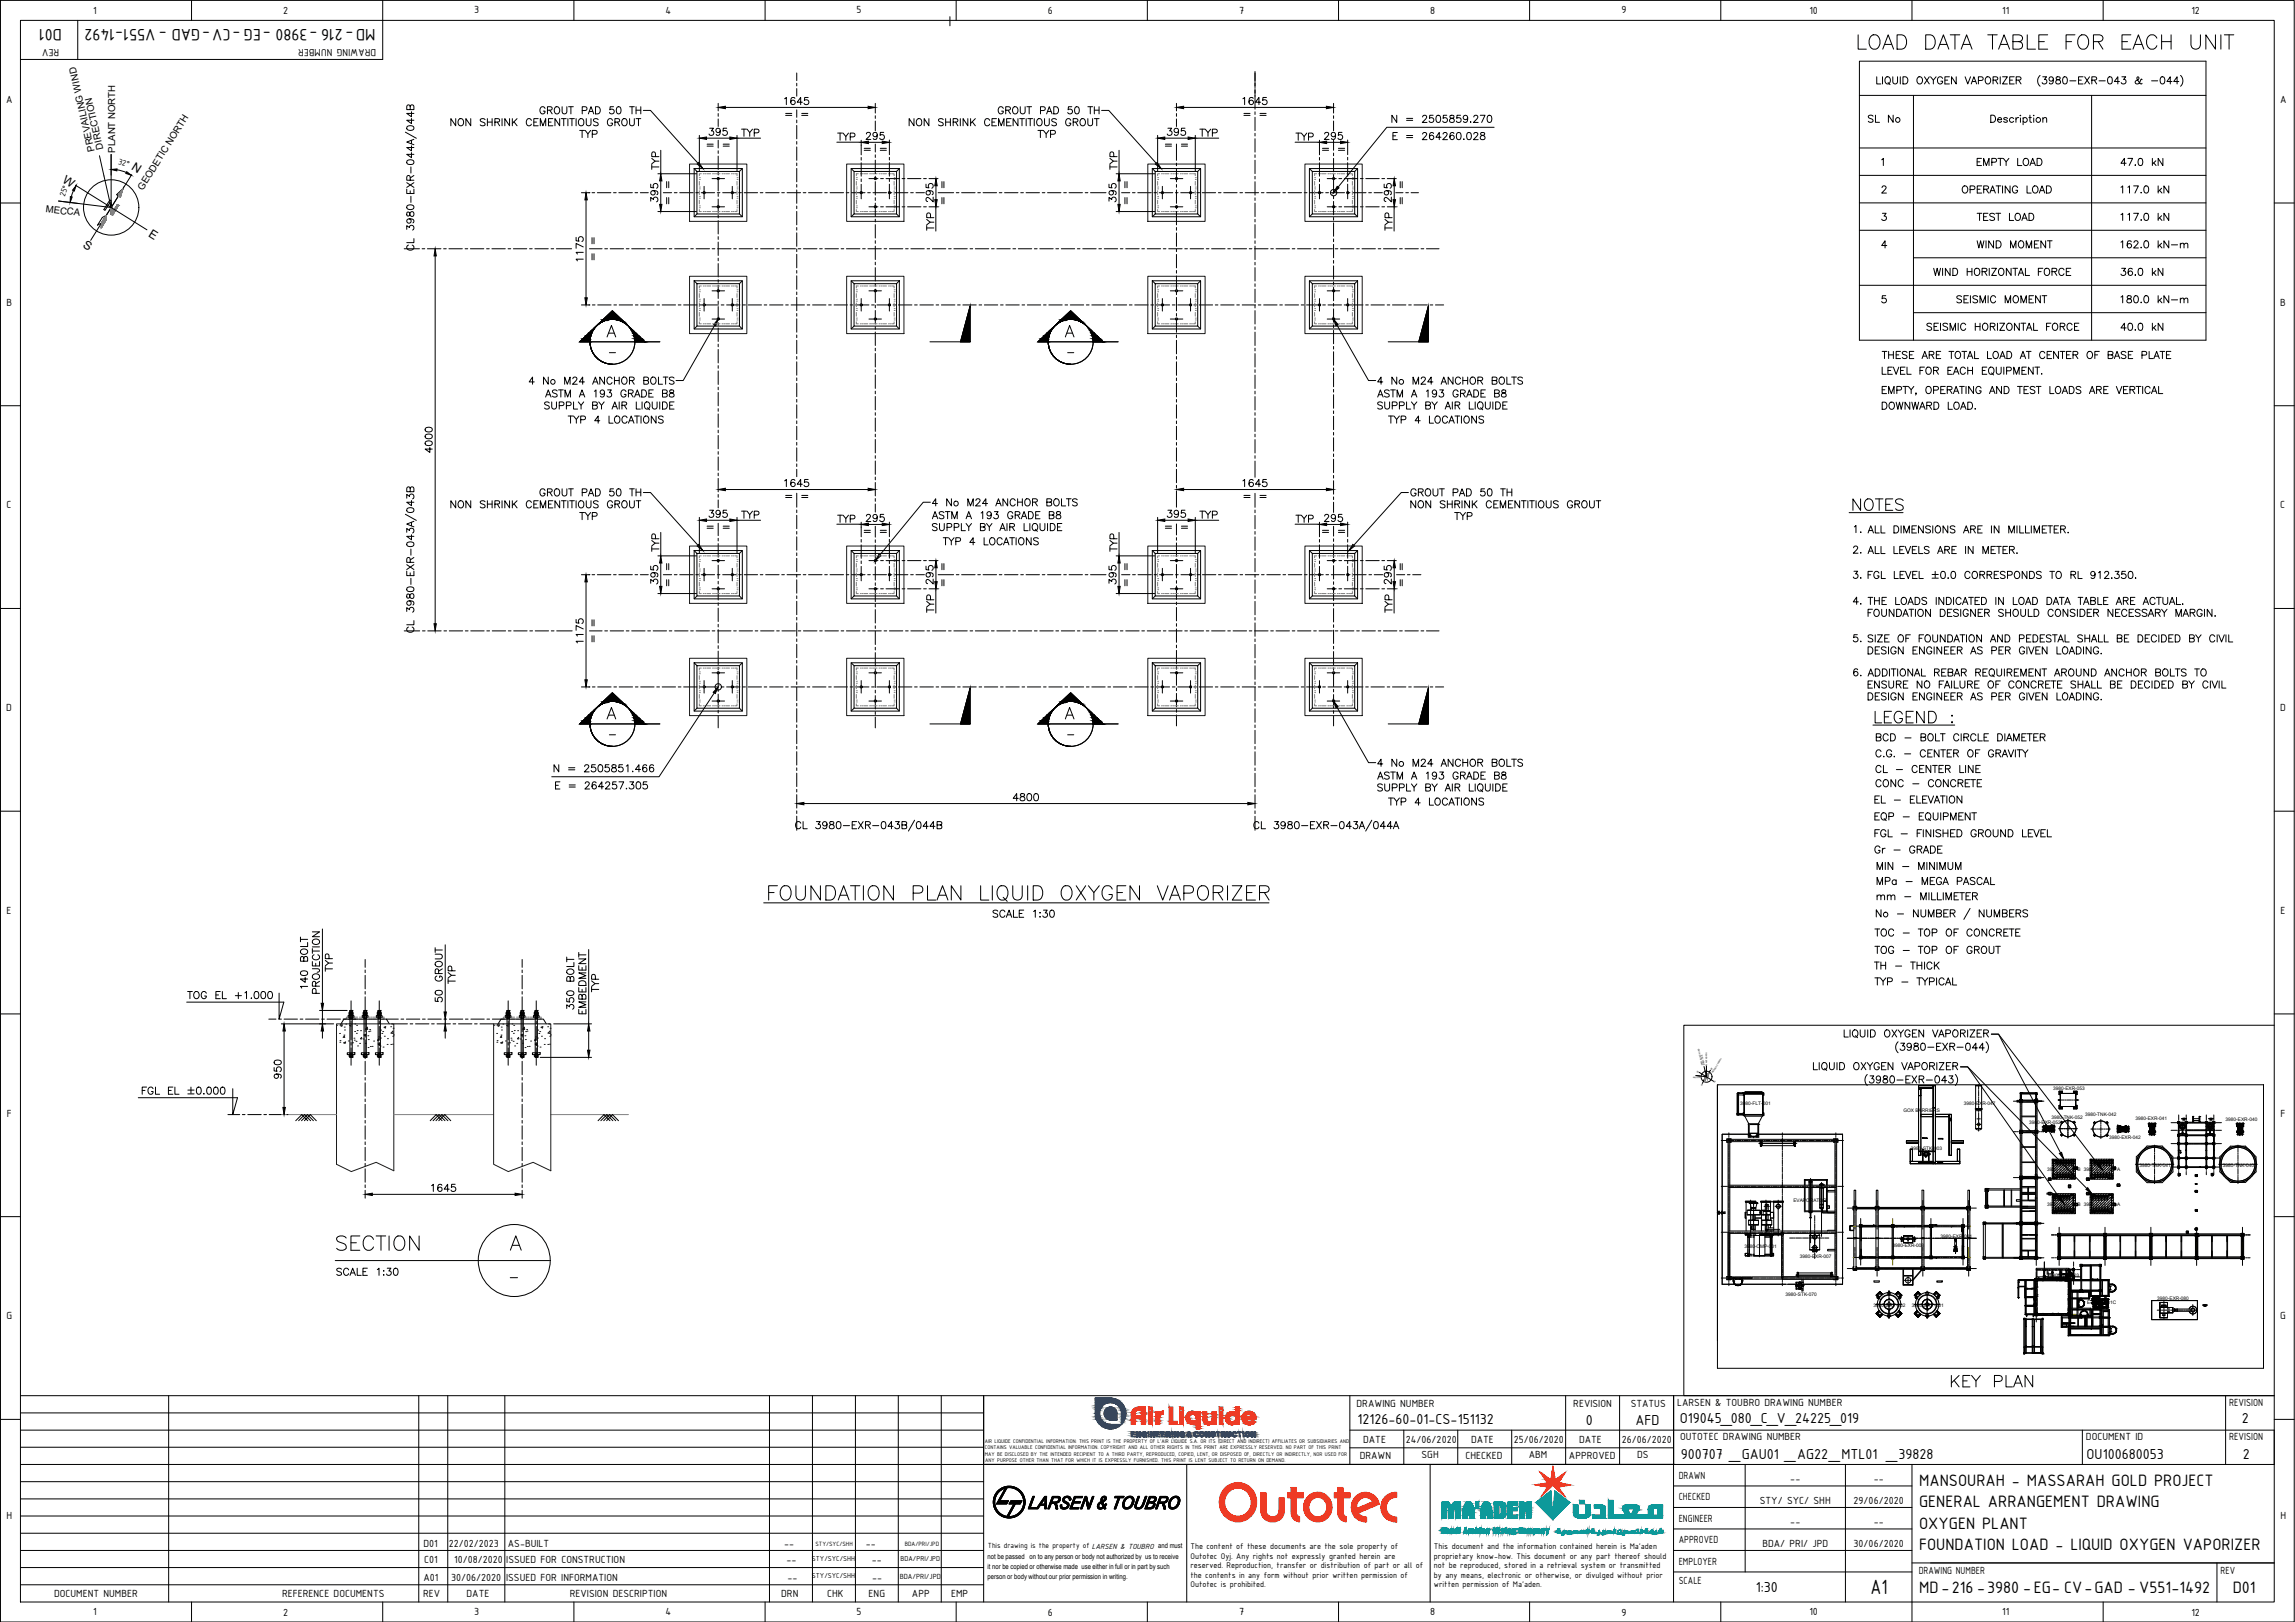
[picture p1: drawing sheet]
<svg xmlns="http://www.w3.org/2000/svg" width="841mm" height="594mm" viewBox="0 0 841 594" stroke-linecap="round" stroke-linejoin="round" font-family="sans-serif">
<defs><g id="words">
<text font-size="10.6" x="278.7" y="332">%%UFOUNDATION PLAN LIQUID OXYGEN VAPORIZER</text>
<g font-size="9.3">
<text x="679.8" y="19.4">LOAD DATA TABLE FOR EACH UNIT</text>
<text x="122.1" y="459.3">SECTION</text>
</g>
<text font-size="8.8" x="685.1" y="266.7">LEGEND :</text>
<text font-size="8.1" x="685.4" y="583.9">A1</text>
<g font-size="7.5">
<text x="686.5" y="338">No - NUMBER / NUMBERS</text>
<text x="714" y="509.1">KEY PLAN</text>
</g>
<text font-size="6.6" x="685.8" y="302">EQP - EQUIPMENT</text>
<g font-size="6.5">
<text x="22.7" y="10.6" transform="rotate(-180 22.7 10.6)">D01</text>
<text x="137.6" y="10.6" transform="rotate(-180 137.6 10.6)">MD-216 -3980 -EG -CV-GAD - V551-1492</text>
<text x="703.3" y="544.3">MANSOURAH - MASSARAH GOLD PROJECT</text>
<text x="703.3" y="552.1">GENERAL ARRANGEMENT DRAWING</text>
<text x="703.3" y="560">OXYGEN PLANT</text>
<text x="703.3" y="567.9">FOUNDATION LOAD - LIQUID OXYGEN VAPORIZER</text>
<text x="703.3" y="583.6">MD-216 -3980 -EG- CV-GAD - V551-1492</text>
<text x="818.2" y="583.6">D01</text>
</g>
<g font-size="6.2">
<text x="508.7" y="46.2">N = 2505859.270</text>
<text x="410.3" y="63.1" transform="rotate(-90 410.3 63.1)">TYP</text>
<text x="717.9" y="72">OPERATING LOAD</text>
<text x="776.1" y="72">117.0 kN</text>
<text x="343.3" y="85.7" transform="rotate(-90 343.3 85.7)">TYP</text>
<text x="511.2" y="85.7" transform="rotate(-90 511.2 85.7)">TYP</text>
<text x="723.2" y="92.1">WIND MOMENT</text>
<text x="776.1" y="92.1">162.0 kN-m</text>
<text x="715.8" y="112.2">SEISMIC MOMENT</text>
<text x="776.1" y="112.2">180.0 kN-m</text>
<text x="688.6" y="132.6">THESE ARE TOTAL LOAD AT CENTER OF BASE PLATE</text>
<text x="688.6" y="138.6">LEVEL FOR EACH EQUIPMENT.</text>
<text x="207.1" y="156.3">TYP 4 LOCATIONS</text>
<text x="507.6" y="156.3">TYP 4 LOCATIONS</text>
<text x="270.6" y="191.2">TYP</text>
<text x="340.4" y="186.6">4 No M24 ANCHOR BOLTS</text>
<text x="438.5" y="191.2">TYP</text>
<text x="305.9" y="192.6">TYP</text>
<text x="473.8" y="192.6">TYP</text>
<text x="683.3" y="196.5">ALL DIMENSIONS ARE IN MILLIMETER.</text>
<text x="410.3" y="203.2" transform="rotate(-90 410.3 203.2)">TYP</text>
<text x="678" y="203.9">2.</text>
<text x="343.3" y="225.4" transform="rotate(-90 343.3 225.4)">TYP</text>
<text x="511.2" y="225.4" transform="rotate(-90 511.2 225.4)">TYP</text>
<text x="678" y="222.6">4.</text>
<text x="678" y="236.4">5.</text>
<text x="686.5" y="272.7">BCD - BOLT CIRCLE DIAMETER</text>
<text x="201.8" y="284">N = 2505851.466</text>
<text x="686.2" y="284.3">CL - CENTER LINE</text>
<text x="202.5" y="290.3">E = 264257.305</text>
<text x="686.5" y="325.3">MPa - MEGA PASCAL</text>
<text x="686.5" y="330.9">mm - MILLIMETER</text>
<text x="362.7" y="337.3">SCALE 1:30</text>
<text x="685.8" y="356.3">TH - THICK</text>
<text x="50.8" y="402.2">FGL EL ±0.000</text>
<text x="122.1" y="468.5">SCALE 1:30</text>
</g>
<g font-size="5.7">
<text x="286.5" y="39.5">1645</text>
<text x="454.4" y="39.5">1645</text>
<text x="683.3" y="45.9">SL No</text>
<text x="211.3" y="51.5">TYP</text>
<text x="258.6" y="50.8">395</text>
<text x="270.6" y="51.2">TYP</text>
<text x="305.9" y="52.6">TYP</text>
<text x="316.1" y="52.2">295</text>
<text x="379.2" y="51.5">TYP</text>
<text x="426.5" y="50.8">395</text>
<text x="438.5" y="51.2">TYP</text>
<text x="473.8" y="52.6">TYP</text>
<text x="484" y="52.2">295</text>
<text x="509.1" y="52.2">E = 264260.028</text>
<text x="242.4" y="63.1" transform="rotate(-90 242.4 63.1)">TYP</text>
<text x="723.2" y="61.7">EMPTY LOAD</text>
<text x="776.1" y="61.7">47.0 kN</text>
<text x="409.9" y="75.1" transform="rotate(-90 409.9 75.1)">395</text>
<text x="723.2" y="81.8">TEST LOAD</text>
<text x="776.1" y="81.8">117.0 kN</text>
<text x="214.5" y="96.7" transform="rotate(-90 214.5 96.7)">1175</text>
<text x="707.3" y="102">WIND HORIZONTAL FORCE</text>
<text x="776.1" y="102">36.0 kN</text>
<text x="704.8" y="122.1">SEISMIC HORIZONTAL FORCE</text>
<text x="776.1" y="122.1">40.0 kN</text>
<text x="192.6" y="141.8">4 No M24 ANCHOR BOLTS</text>
<text x="503.8" y="141.8">4 No M24 ANCHOR BOLTS</text>
<text x="688.6" y="151">DOWNWARD LOAD.</text>
<text x="211.3" y="191.6">TYP</text>
<text x="532" y="191.6">TYP</text>
<text x="316.1" y="192.3">295</text>
<text x="484" y="192.3">295</text>
<text x="678.4" y="196.1">1.</text>
<text x="242.4" y="203.2" transform="rotate(-90 242.4 203.2)">TYP</text>
<text x="344.3" y="200.7">TYP 4 LOCATIONS</text>
<text x="683.3" y="203.9">ALL LEVELS ARE IN METER.</text>
<text x="409.9" y="215.2" transform="rotate(-90 409.9 215.2)">395</text>
<text x="678" y="213.1">3.</text>
<text x="683.3" y="213.1">FGL LEVEL ±0.0 CORRESPONDS TO RL 912.350.</text>
<text x="214.5" y="236.7" transform="rotate(-90 214.5 236.7)">1175</text>
<text x="678" y="248.7">6.</text>
<text x="503.8" y="281.9">4 No M24 ANCHOR BOLTS</text>
<text x="686.2" y="278.3">C.G. - CENTER OF GRAVITY</text>
<text x="686.2" y="289.3">CONC - CONCRETE</text>
<text x="507.6" y="296">TYP 4 LOCATIONS</text>
<text x="685.8" y="295.3">EL - ELEVATION</text>
<text x="685.8" y="307.6">FGL - FINISHED GROUND LEVEL</text>
<text x="685.8" y="313.6">Gr - GRADE</text>
<text x="686.5" y="319.6">MIN - MINIMUM</text>
<text x="685.8" y="344">TOC - TOP OF CONCRETE</text>
<text x="685.8" y="350.3">TOG - TOP OF GROUT</text>
<text x="685.8" y="361.9">TYP - TYPICAL</text>
<text x="67.4" y="366.9">TOG EL +1.000</text>
<text x="163" y="368.3" transform="rotate(-90 163 368.3)">50 GROUT</text>
<text x="497.5" y="521.7">12126-60-01-CS-151132</text>
<text x="581.2" y="521.9">0</text>
<text x="599.4" y="521.9">AFD</text>
<text x="615.6" y="521.2">O19045_080_C_V_24225_019</text>
<text x="821.5" y="521.2">2</text>
<text x="615.9" y="534.3">900707 _GAU01 _AG22_MTL01 _39828</text>
<text x="764.7" y="534.3">OU100680053</text>
<text x="821.9" y="534.3">2</text>
<text x="643.5" y="583.1">1:30</text>
</g>
<g font-size="4.4">
<text x="48" y="61.8" transform="rotate(32 48 61.8)">N</text>
<text x="22.7" y="66.6" transform="rotate(32 22.7 66.6)">W</text>
<text x="54.2" y="86.3" transform="rotate(32 54.2 86.3)">E</text>
<text x="30.1" y="90.5" transform="rotate(31 30.1 90.5)">S</text>
</g>
<g font-size="4.1">
<text x="34.2" y="5">1</text>
<text x="103.8" y="5.1">2</text>
<text x="173.8" y="4.9">3</text>
<text x="243.8" y="5">4</text>
<text x="313.9" y="4.9">5</text>
<text x="384" y="5.1">6</text>
<text x="454.1" y="5">7</text>
<text x="524.1" y="5">8</text>
<text x="594.2" y="4.9">9</text>
<text x="663.1" y="5">10</text>
<text x="733.7" y="5">11</text>
<text x="803.1" y="5.1">12</text>
<text x="21.7" y="17.9" transform="rotate(-180 21.7 17.9)">REV</text>
<text x="137.8" y="17.9" transform="rotate(-180 137.8 17.9)">DRAWING NUMBER</text>
<text x="2.2" y="37.7">A</text>
<text x="835.5" y="37.7">A</text>
<text x="2.4" y="112">B</text>
<text x="835.6" y="112">B</text>
<text x="2.4" y="186.2">C</text>
<text x="835.6" y="186.2">C</text>
<text x="2.3" y="260.5">D</text>
<text x="835.6" y="260.5">D</text>
<text x="2.4" y="334.7">E</text>
<text x="835.7" y="334.7">E</text>
<text x="2.5" y="409">F</text>
<text x="835.7" y="409">F</text>
<text x="2.4" y="483.2">G</text>
<text x="835.6" y="483.2">G</text>
<text x="497.1" y="515.5">DRAWING NUMBER</text>
<text x="576.5" y="515.5">REVISION</text>
<text x="597.6" y="515.5">STATUS</text>
<text x="614.6" y="514.9">LARSEN &amp; TOUBRO DRAWING NUMBER</text>
<text x="816.9" y="514.9">REVISION</text>
<text x="615.7" y="527.4">OUTOTEC DRAWING NUMBER</text>
<text x="764.4" y="527.4">DOCUMENT ID</text>
<text x="816.9" y="527.4">REVISION</text>
<text x="499.5" y="528.5">DATE</text>
<text x="515.2" y="528.4">24/06/2020</text>
<text x="539.1" y="528.5">DATE</text>
<text x="554.7" y="528.4">25/06/2020</text>
<text x="578.7" y="528.5">DATE</text>
<text x="594.3" y="528.4">26/06/2020</text>
<text x="498.3" y="534.4">DRAWN</text>
<text x="521" y="534.2">SGH</text>
<text x="537" y="534.4">CHECKED</text>
<text x="560.2" y="534.2">ABM</text>
<text x="575" y="534.4">APPROVED</text>
<text x="599.9" y="534.2">DS</text>
<text x="615.2" y="541.6">DRAWN</text>
<text x="656.1" y="542.9">--</text>
<text x="686.6" y="542.9">--</text>
<text x="615.2" y="549.5">CHECKED</text>
<text x="644.9" y="550.8">STY/ SYC/ SHH</text>
<text x="679.3" y="550.8">29/06/2020</text>
<text x="2.4" y="556.4">H</text>
<text x="615.2" y="557.4">ENGINEER</text>
<text x="835.7" y="556.4">H</text>
<text x="656.1" y="558.7">--</text>
<text x="686.6" y="558.7">--</text>
<text x="155.2" y="566.5">D01</text>
<text x="164.4" y="566.5">22/02/2023</text>
<text x="186.1" y="566.5">AS-BUILT</text>
<text x="287.4" y="566.8">--</text>
<text x="317.3" y="566.8">--</text>
<text x="615.2" y="565.2">APPROVED</text>
<text x="645.8" y="566.6">BDA/ PRI/ JPD</text>
<text x="679.3" y="566.6">30/06/2020</text>
<text x="155.4" y="572.6">C01</text>
<text x="166.4" y="572.6">10/08/2020</text>
<text x="185.5" y="572.6">ISSUED FOR CONSTRUCTION</text>
<text x="288.2" y="572.6">--</text>
<text x="319.4" y="572.6">--</text>
<text x="615.2" y="573.1">EMPLOYER</text>
<text x="155.2" y="578.9">A01</text>
<text x="165.4" y="578.9">30/06/2020</text>
<text x="185.5" y="578.9">ISSUED FOR INFORMATION</text>
<text x="288.5" y="578.9">--</text>
<text x="319.6" y="578.9">--</text>
<text x="615.2" y="580.3">SCALE</text>
<text x="703.1" y="576.3">DRAWING NUMBER</text>
<text x="813.8" y="576.3">REV</text>
<text x="19.8" y="584.9">DOCUMENT NUMBER</text>
<text x="103.4" y="584.9">REFERENCE DOCUMENTS</text>
<text x="155.1" y="584.9">REV</text>
<text x="171" y="584.9">DATE</text>
<text x="208.8" y="584.9">REVISION DESCRIPTION</text>
<text x="286.3" y="584.9">DRN</text>
<text x="303.1" y="584.9">CHK</text>
<text x="318.3" y="584.9">ENG</text>
<text x="334.2" y="584.9">APP</text>
<text x="348.6" y="584.9">EMP</text>
<text x="34.2" y="591.6">1</text>
<text x="103.8" y="591.7">2</text>
<text x="173.8" y="591.6">3</text>
<text x="243.8" y="591.6">4</text>
<text x="313.9" y="591.6">5</text>
<text x="384" y="591.7">6</text>
<text x="454.1" y="591.6">7</text>
<text x="524.1" y="591.6">8</text>
<text x="594.2" y="591.7">9</text>
<text x="663.1" y="591.6">10</text>
<text x="733.7" y="591.6">11</text>
<text x="803.1" y="591.7">12</text>
</g>
<g font-size="3.5">
<text x="34.7" y="55.1" transform="rotate(-103 34.7 55.1)">PREVAILING WIND</text>
<text x="37.9" y="54.4" transform="rotate(-103 37.9 54.4)">DIRECTION</text>
<text x="42.2" y="55.9" transform="rotate(-90 42.2 55.9)">PLANT NORTH</text>
<text x="52.3" y="69.9" transform="rotate(-58 52.3 69.9)">GEODETIC NORTH</text>
<text x="16.6" y="77.6" transform="rotate(7 16.6 77.6)">MECCA</text>
</g>
<g font-size="3.3">
<text x="43.1" y="60" transform="rotate(16 43.1 60)">32°</text>
<text x="23.8" y="72.2" transform="rotate(-70 23.8 72.2)">25°</text>
<text x="436.2" y="567.3">The content of these documents are the sole property of</text>
<text x="525.5" y="567.3">This document and the information contained herein is Ma'aden</text>
<text x="436.2" y="570.8">Outotec Oyj. Any rights not expressly granted herein are</text>
<text x="436.2" y="574.4">reserved. Reproduction, transfer or distribution of part or all of</text>
<text x="525.5" y="570.8">proprietary know-how. This document or any part thereof should</text>
<text x="525.5" y="574.4">not be reproduced, stored in a retrieval system or transmitted</text>
<text x="436.2" y="577.8">the contents in any form without prior written permission of</text>
<text x="436.2" y="581.3">Outotec is prohibited.</text>
<text x="525.5" y="577.8">by any means, electronic or otherwise, or divulged without prior</text>
<text x="525.5" y="581.3">written permission of Ma'aden.</text>
</g>
<g font-size="2.9">
<text x="362" y="567.1">This drawing is the property of LARSEN &amp; TOUBRO and must</text>
<text x="329.7" y="578.2">BDA/PRI/JPD</text>
</g>
<g font-size="2.8">
<text x="297.6" y="571.8">STY/SYC/SHH</text>
<text x="330" y="571.8">BDA/PRI/JPD</text>
<text x="297.6" y="578.1">STY/SYC/SHH</text>
</g>
<g font-size="2.6">
<text x="222.2" y="130.5">-</text>
<text x="390.2" y="130.5">-</text>
<text x="222.2" y="270.2">-</text>
<text x="390.2" y="270.2">-</text>
<text x="185.9" y="469.2">-</text>
<text x="361.9" y="570.9">not be passed on to any person or body not authorized by us to receive</text>
<text x="361.9" y="574.7">it nor be copied or otherwise made use either in full or in part by such</text>
<text x="361.9" y="578.5">person or body without our prior permission in writing.</text>
</g>
<g font-size="2.4">
<text x="298.8" y="566.1">STY/SYC/SHH</text>
<text x="331.6" y="566.1">BDA/PRI/JPD</text>
</g>
<g font-size="2.1">
<text x="360.9" y="528.5">AIR LIQUIDE CONFIDENTIAL INFORMATION: THIS PRINT IS THE PROPERTY OF L'AIR LIQUIDE S.A. OR ITS (DIRECT AND INDIRECT) AFFILIATES OR SUBSIDIARIES AND</text>
<text x="360.9" y="530.9">CONTAINS VALUABLE CONFIDENTIAL INFORMATION. COPYRIGHT AND ALL OTHER RIGHTS IN THIS PRINT ARE EXPRESSLY RESERVED. NO PART OF THIS PRINT</text>
<text x="360.9" y="533.2">MAY BE DISCLOSED BY THE INTENDED RECIPIENT TO A THIRD PARTY, REPRODUCED, COPIED, LENT, OR DISPOSED OF, DIRECTLY OR INDIRECTLY, NOR USED FOR</text>
<text x="361" y="535.6">ANY PURPOSE OTHER THAN THAT FOR WHICH IT IS EXPRESSLY FURNISHED. THIS PRINT IS LENT SUBJECT TO RETURN ON DEMAND.</text>
</g>
<g font-size="1.8">
<text x="752.4" y="399.1">3980-EXR-053</text>
<text x="637.8" y="404.8">3980-FLT-001</text>
<text x="697.5" y="407.4">GOX BARRIERS</text>
<text x="719.7" y="404.9">3980-EXR-047</text>
<text x="743.6" y="411.8">3980-EXR-052</text>
<text x="751.8" y="409.9">3980-TNK-052</text>
<text x="764.1" y="408.7">3980-TNK-042</text>
<text x="782.6" y="410.4">3980-EXR-041</text>
<text x="815.6" y="410.6">3980-EXR-040</text>
<text x="772.9" y="417.3">3980-EXR-042</text>
<text x="700.2" y="421.2">3980-STK-003</text>
<text x="750.2" y="429.1">3980-EXR-44 B 3980-EXR-044 A</text>
<text x="784" y="427.3">3980-TNK-041</text>
<text x="814.6" y="427.3">3980-TNK-040</text>
<text x="657.2" y="440.2">EVAPORATOR</text>
<text x="750.2" y="441.6">3980-EXR-43 B 3980-EXR-043 A</text>
<text x="711.1" y="453.3">3980-EXR-081</text>
<text x="639.2" y="457.1">3980-CMP-001</text>
<text x="659.6" y="460.6">3980-EXR-007</text>
<text x="693.5" y="456.8">3980-EXR-008</text>
<text x="750.1" y="467.5">3980-PMP-003</text>
<text x="654.3" y="474.8">3980-STK-070</text>
<text x="686.6" y="478.6">3980-DRY-002</text>
<text x="700.6" y="478.6">3980-DRY-001</text>
<text x="764.9" y="477.7">ET01_ET01C</text>
<text x="790.5" y="476">3980-EXR-080</text>
</g>
<g font-size=".9">
<text x="621.7" y="392.5" transform="rotate(33 621.7 392.5)">W</text>
<text x="626.8" y="391.6" transform="rotate(34 626.8 391.6)">N</text>
<text x="623.2" y="397.3" transform="rotate(34 623.2 397.3)">S</text>
<text x="628" y="396.5" transform="rotate(34 628 396.5)">E</text>
</g>
<g font-size=".7">
<text x="620.5" y="394.7" transform="rotate(7 620.5 394.7)">MECCA</text>
<text x="624.1" y="390.2" transform="rotate(-103 624.1 390.2)">PREVAILING WIND</text>
<text x="624.8" y="390.1" transform="rotate(-103 624.8 390.1)">DIRECTION</text>
<text x="625.6" y="390.4" transform="rotate(-90 625.6 390.4)">PLANT NORTH</text>
<text x="627.7" y="393.2" transform="rotate(-58 627.7 393.2)">GEODETIC NORTH</text>
</g>
</g></defs>
<!-- layer: STRU_CL -->
<g fill="none" stroke="#000" stroke-width=".37">
<path d="M263.2 37.9v2.7M292 26.7v2.8M292 30.5v1M292 32.4v2.8M320.8 37.9v3.5M431.1 37.9v2.7M459.9 26.2v5.9M459.9 32.4v2.8M488.7 37.9v3.5M263.2 41.6v1M263.2 43.6v2.7M263.2 51.4v2.8"/>
<path d="M263.2 55.2v1M263.2 57.2v4.9M292 40.2v2.8M292 44v1M292 45.9v5M292 51.8v1M292 53.8v4.9M292 59.7v1M315.6 51.4v5.3M315.6 57.7v.9M315.6 59.6v4.9M320.8 42.4v1"/>
<path d="M320.8 44.3v3.6M320.8 52.8v2.9M320.8 56.7v1M320.8 58.6v5M325.9 51.3v5.4M325.9 57.6v1M325.9 59.6v4.9M431.1 41.6v1M431.1 43.6v2.7M431.1 52.8v5.9M431.1 59.7v1M459.9 41v.9"/>
<path d="M459.9 42.9v5M459.9 48.8v1M459.9 50.8v4.9M459.9 56.7v1M459.9 58.7v4.9M483.5 51.4v5.3M483.5 57.7v.9M483.5 59.6v4.9M488.7 42.4v1M488.7 44.3v3.6M488.7 51.4v3.6M488.7 56.1v.9"/>
<path d="M488.7 58v4.9M493.9 51.3v5.4M493.9 57.6v1M493.9 59.6v4.9M213.1 70.6h2.9M217 70.6h.9M218.9 70.6h5M224.8 70.6h1M226.8 70.6h4.9M232.7 70.6h1M234.7 70.6h2.9M243.1 70.6h3"/>
<path d="M247.1 70.6h1M249.1 70.6h4.9M255 70.6h.9M257 70.6h4.9M258 68.3v4.5M260.9 75.7h4.6M260.9 65.4h4.6M262.8 70.6h1M263.2 63v1.1M263.2 65v4.9M263.2 70.9v1M263.2 72.9v4.9"/>
<path d="M263.2 78.8v1M264.8 70.6h4.9M268.4 68.3v4.5M270.7 70.6h1M272.7 70.6h4.9M278.6 70.6h1M280.6 70.6h4.9M286.5 70.6h.9M288.4 70.6h5M292 61.7v4.9M292 67.6v1M292 69.6v4.9"/>
<path d="M292 75.5v.9M292 77.4v5M294.3 70.6h1M296.3 70.6h4.9M302.2 70.6h1M304.2 70.6h4.9M310.1 70.6h1M312 70.6h5M315.6 65.5v1M315.6 67.5v5.3M318 70.6h.9M318.4 75.7h3.3"/>
<path d="M318.4 65.4h3.3M319.9 70.6h5M320.8 64.5v1M320.8 66.5v4.9M320.8 72.4v1M320.8 74.4v4.9M322.7 75.7h1M322.7 65.4h1M324.7 75.7h4.9M324.7 65.4h4.9M325.8 70.6h1M325.9 65.5v1"/>
<path d="M325.9 67.5v5.3M327.8 70.6h4.9M330.6 75.7h1M330.6 65.4h1M332.6 75.7h4.9M332.6 65.4h4.9M333.7 70.6h1M335.7 70.6h3.1M338.5 65.4h1M340.4 65.4h3.3M343.8 70.6h5.7M350.4 70.6h1"/>
<path d="M352.4 70.6h4.9M358.3 70.6h1M360.3 70.6h4.9M366.2 70.6h1M368.1 70.6h4.9M374.1 70.6h.9M376 70.6h4.9M381.9 70.6h1M383.9 70.6h4.9M389.8 70.6h1M391.8 70.6h4.9M397.7 70.6h1"/>
<path d="M399.6 70.6h5.7M411 70.6h3M415 70.6h1M416.9 70.6h5M422.9 70.6h.9M424.8 70.6h5M426 68.3v4.5M428.9 75.7h4.6M428.9 65.4h4.6M430.7 70.6h1M431.1 61.7v4.9M431.1 67.6v1"/>
<path d="M431.1 69.6v4.9M431.1 75.5v1M431.1 77.4v5M432.7 70.6h4.9M436.3 68.3v4.5M438.6 70.6h1M440.6 70.6h4.9M446.5 70.6h1M448.4 70.6h4.9M454.4 70.6h.9M456.3 70.6h4.9M459.9 64.6v.9"/>
<path d="M459.9 66.6v4.9M459.9 72.4v1M459.9 74.4v4.9M462.2 70.6h1M464.2 70.6h4.9M470.1 70.6h1M472.1 70.6h4.9M477.9 70.6h1.1M479.9 70.6h4.9M483.5 65.5v1M483.5 67.5v5.3M485.8 70.6h1"/>
<path d="M486.4 75.7h3.3M486.4 65.4h3.3M487.8 70.6h4.9M488.7 63.9v1M488.7 65.9v4.9M488.7 71.8v1M488.7 73.8v4.9M488.7 79.6v1.1M490.6 75.7h1.1M490.6 65.4h1.1M492.6 75.7h4.9M492.6 65.4h4.9"/>
<path d="M493.7 70.6h1M493.9 65.5v1M493.9 67.5v5.3M495.7 70.6h4.9M498.5 75.7h1M498.5 65.4h1M500.5 75.7h4.9M500.5 65.4h4.9M501.6 70.6h1M503.6 70.6h3M506.4 65.4h1M508.4 65.4h3.3"/>
<path d="M511.5 70.6h2.6M515.2 70.6h.9M517.1 70.6h2.7M148.1 91.1h5.6M154.7 91.1h1M156.6 91.1h5M162.6 91.1h.9M164.5 91.1h4.9M170.4 91.1h1M172.4 91.1h4.9M178.3 91.1h1M180.3 91.1h4.9"/>
<path d="M186.2 91.1h1M188.1 91.1h4.9M194.1 91.1h.9M196 91.1h4.9M201.9 91.1h1M203.9 91.1h5.6M216 91.1h4.6M221.6 91.1h1M223.6 91.1h4.9M229.5 91.1h1M231.5 91.1h4.9M237.4 91.1h1"/>
<path d="M239.4 91.1h4.9M245.2 91.1h1M247.2 91.1h4.9M253.1 91.1h1M255.1 91.1h4.9M261 91.1h1M263 91.1h4.9M263.2 80.8v4.9M263.2 86.7v1M263.2 88.7v4.9M263.2 94.5v1M263.2 96.5v4.9"/>
<path d="M268.9 91.1h.9M270.8 91.1h5M276.7 91.1h1M278.7 91.1h4.9M284.6 91.1h1M286.6 91.1h4.9M292 83.3v1M292 85.3v4.9M292 91.2v1M292 93.1v5M292 99.1v.9M292.5 91.1h1"/>
<path d="M294.4 91.1h5M300.4 91.1h.9M302.3 91.1h5M308.2 91.1h1M310.2 91.1h4.9M316.1 91.1h1M318.1 91.1h4.9M320.8 80.3v1M320.8 82.3v4.9M320.8 88.2v.9M320.8 90.1v5M320.8 96v1"/>
<path d="M320.8 98v4.9M324 91.1h1M325.9 91.1h4.9M331.9 91.1h.9M333.8 91.1h4.9M339.7 91.1h1M341.7 91.1h4.9M347.6 91.1h1M349.5 91.1h5M355.5 91.1h.9M357.4 91.1h4.9M363.3 91.1h1"/>
<path d="M365.3 91.1h4.9M371.2 91.1h1M373.2 91.1h4.9M379.1 91.1h1M381 91.1h5M386.9 91.1h1M388.9 91.1h4.9M394.8 91.1h1M396.8 91.1h4.9M402.7 91.1h.9M404.7 91.1h4.9M410.5 91.1h1"/>
<path d="M412.5 91.1h4.9M418.4 91.1h1M420.4 91.1h4.9M426.3 91.1h1M428.3 91.1h4.9M431.1 83.3v1M431.1 85.3v4.9M431.1 91.2v1M431.1 93.2v4.9M431.1 99.1v.9M434.2 91.1h.9M436.1 91.1h5"/>
<path d="M442 91.1h1M444 91.1h4.9M449.9 91.1h1M451.9 91.1h4.9M457.8 91.1h1M459.7 91.1h5M459.9 80.3v1M459.9 82.3v4.9M459.9 88.2v1M459.9 90.1v5M459.9 96.1v.9M459.9 98v4.9"/>
<path d="M465.7 91.1h.9M467.6 91.1h4.9M473.5 91.1h1M475.5 91.1h4.9M481.4 91.1h1M483.4 91.1h4.9M488.7 81.6v4.9M488.7 87.5v1M488.7 89.5v4.9M488.7 95.4v1M488.7 97.4v4.9M489.3 91.1h1"/>
<path d="M491.2 91.1h4.9M497.2 91.1h.9M499.1 91.1h4.9M505 91.1h1M507 91.1h4.9M512.9 91.1h1M514.9 91.1h4.9M520.7 91.1h1.1M522.7 91.1h4.6M213.1 111.7h3M217.1 111.7h1M219 111.7h4.9"/>
<path d="M225 111.7h.9M226.9 111.7h4.9M232.8 111.7h1M234.8 111.7h4.9M240.7 111.7h1M242.7 111.7h4.9M248.5 111.7h1.1M250.5 111.7h4.9M256.4 111.7h1M258 109.4v4.5M258.4 111.7h4.9M260.9 116.9h4.6"/>
<path d="M260.9 106.5h4.6M263.2 102.4v1M263.2 104.4v4.9M263.2 110.3v1M263.2 112.3v4.9M263.2 118.2v.9M264.3 111.7h1M266.3 111.7h4.9M268.4 109.4v4.5M272.2 111.7h1M274.2 111.7h4.9M280 111.7h1"/>
<path d="M282 111.7h4.9M287.9 111.7h1M289.9 111.7h4.9M292 101v5M292 106.9v1M292 108.9v4.9M292 114.8v1M292 116.8v4.9M295.8 111.7h1M297.8 111.7h4.9M303.7 111.7h.9M305.6 111.7h5"/>
<path d="M311.5 111.7h1M313.5 111.7h4.9M315.6 109.4v4.5M318.4 116.9h4.6M318.4 106.5h4.6M319.4 111.7h1M320.8 103.9v1M320.8 105.9v4.9M320.8 111.8v.9M320.8 113.7v5M320.8 119.6v1M321.4 111.7h4.9"/>
<path d="M325.9 109.4v4.5M327.3 111.7h1M329.2 111.7h5M335.2 111.7h.9M337.1 111.7h5M343 111.7h1M345 111.7h4.9M350.9 111.7h1M352.8 111.7h5M358.8 111.7h.9M360.7 111.7h4.9M366.6 111.7h1"/>
<path d="M368.6 111.7h4.9M374.5 111.7h1M376.5 111.7h4.9M382.4 111.7h1M384.3 111.7h5M390.3 111.7h.9M392.2 111.7h4.9M398.1 111.7h1M400.1 111.7h4.9M406 111.7h1M408 111.7h4.9M413.9 111.7h1"/>
<path d="M415.8 111.7h5M421.7 111.7h1M423.7 111.7h4.9M426 109.4v4.5M428.9 116.9h4.6M428.9 106.5h4.6M429.6 111.7h1M431.1 101.1v4.9M431.1 106.9v1M431.1 108.9v4.9M431.1 114.8v1M431.1 116.8v4.9"/>
<path d="M431.6 111.7h4.9M436.3 109.4v4.5M437.5 111.7h.9M439.5 111.7h4.9M445.3 111.7h1M447.3 111.7h4.9M453.2 111.7h1M455.2 111.7h4.9M459.9 103.9v1M459.9 105.9v4.9M459.9 111.8v1M459.9 113.8v4.9"/>
<path d="M459.9 119.7v1M461.1 111.7h1M463.1 111.7h4.9M469 111.7h.9M470.9 111.7h5M476.8 111.7h1M478.8 111.7h4.9M483.5 109.4v4.5M484.7 111.7h1M486.4 116.9h4.5M486.4 106.5h4.5M486.7 111.7h4.9"/>
<path d="M488.7 103.3v.9M488.7 105.3v4.9M488.7 111.1v1M488.7 113.1v4.9M488.7 119v1M492.6 111.7h1M493.9 109.4v4.5M494.5 111.7h5M500.5 111.7h.9M502.4 111.7h4.9M508.3 111.7h1M510.3 111.7h4.9"/>
<path d="M516.2 111.7h1M518.2 111.7h4.9M524.1 111.7h1M526 111.7h3M263.2 120.1v5M263.2 126v1M263.2 128v4.9M263.2 133.9v1M263.2 135.9v4.9M292 122.7v1M292 124.6v5M292 130.6v.9"/>
<path d="M292 132.5v4.9M292 138.4v1M320.8 121.6v4.9M320.8 127.5v1M320.8 129.5v4.9M320.8 135.4v1M320.8 137.3v5M431.1 122.7v1M431.1 124.6v5M431.1 130.6v.9M431.1 132.5v5M431.1 138.4v1"/>
<path d="M459.9 121.6v4.9M459.9 127.5v1M459.9 129.5v4.9M459.9 135.4v1M459.9 137.4v4.9M488.7 121v4.9M488.7 126.9v1M488.7 128.8v5M488.7 134.8v.9M488.7 136.7v5M263.2 141.8v1M263.2 143.7v4.9"/>
<path d="M263.2 149.7v.9M263.2 151.6v4.9M263.2 157.5v1M263.2 159.5v4.9M292 140.4v4.9M292 146.3v1M292 148.3v4.9M292 154.1v1.1M292 156.1v5M320.8 143.3v.9M320.8 145.2v4.9M320.8 151.1v1"/>
<path d="M320.8 153.1v4.9M320.8 159v1M431.1 140.4v4.9M431.1 146.3v1M431.1 148.3v4.9M431.1 154.2v1M431.1 156.1v5M459.9 143.3v1M459.9 145.3v4.9M459.9 151.1v1M459.9 153.1v4.9M459.9 159v1"/>
<path d="M488.7 142.6v1M488.7 144.6v4.9M488.7 150.5v1M488.7 152.5v4.9M488.7 158.4v1M263.2 165.4v1M263.2 167.4v4.9M263.2 173.3v1M263.2 175.2v4.9M292 162v1M292 164v4.9M292 169.9v1"/>
<path d="M292 171.9v2.7M320.8 161v4.9M320.8 166.9v1M320.8 168.8v5M320.8 174.7v1M320.8 176.7v4.9M431.1 162.1v.9M431.1 164v4.9M431.1 169.9v1M431.1 171.9v4.9M431.1 177.8v1M431.1 179.8v6"/>
<path d="M459.9 161v4.9M459.9 166.9v1M459.9 168.9v5.9M488.7 160.3v4.9M488.7 166.3v.9M488.7 168.2v4.9M488.7 174.1v1M488.7 176.1v4.9M263.2 181.1v1M263.2 183.1v2.9M263.2 191.7v4.5M263.2 197.2v.9"/>
<path d="M263.2 199.1v5M292 180.7v5.1M292 186.8v1M292 188.7v4.9M292 194.7v.9M292 196.6v4.9M315.6 191.3v5.3M315.6 197.6v1M315.6 199.6v4.9M320.8 182.6v1M320.8 184.6v3M320.8 192.8v3.9"/>
<path d="M320.8 197.7v1M320.8 199.7v4.9M325.9 191.2v5.4M325.9 197.5v1.1M325.9 199.5v4.9M431.1 191.9v4M431.1 196.9v1M431.1 198.9v4.9M459.9 180.7v5.1M459.9 186.8v1M459.9 188.8v4.9M459.9 194.7v1"/>
<path d="M459.9 196.7v4.9M483.5 191.3v5.3M483.5 197.6v1M483.5 199.6v4.9M488.7 182v1M488.7 184v3.7M488.7 192.8v3.6M488.7 197.3v1M488.7 199.3v4.9M493.9 191.2v5.4M493.9 197.5v1.1M493.9 199.5v4.9"/>
<path d="M213.1 210.5h2.9M217 210.5h.9M218.9 210.5h5M224.8 210.5h1M226.8 210.5h4.9M232.7 210.5h1M234.7 210.5h2.9M243.1 210.5h3M247.1 210.5h1M249.1 210.5h4.9M255 210.5h.9M257 210.5h4.9"/>
<path d="M258 208.2v4.5M260.9 215.7h4.6M260.9 205.3h4.6M262.8 210.5h1M263.2 205v1M263.2 207v4.9M263.2 212.9v1M263.2 214.9v4.9M264.8 210.5h4.9M268.4 208.2v4.5M270.7 210.5h1M272.7 210.5h4.9"/>
<path d="M278.6 210.5h1M280.6 210.5h4.9M286.5 210.5h.9M288.4 210.5h5M292 202.5v1M292 204.5v4.9M292 210.4v1M292 212.4v4.9M292 218.2v1.1M294.3 210.5h1M296.3 210.5h4.9M302.2 210.5h1"/>
<path d="M304.2 210.5h4.9M310.1 210.5h1M312 210.5h5M315.6 205.5v.9M315.6 207.4v5.3M318 210.5h.9M318.4 215.7h3.3M318.4 205.3h3.3M319.9 210.5h5M320.8 205.6v1M320.8 207.5v5M320.8 213.5v.9"/>
<path d="M320.8 215.4v5M322.7 215.7h1M322.7 205.3h1M324.7 215.7h4.9M324.7 205.3h4.9M325.8 210.5h1M325.9 205.4v1M325.9 207.4v5.3M327.8 210.5h4.9M330.6 215.7h1M330.6 205.3h1M332.6 215.7h4.9"/>
<path d="M332.6 205.3h4.9M333.7 210.5h1M335.7 210.5h3.1M338.5 205.3h1M340.4 205.3h3.3M343.8 210.5h5.7M350.4 210.5h1M352.4 210.5h4.9M358.3 210.5h1M360.3 210.5h4.9M366.2 210.5h1M368.1 210.5h4.9"/>
<path d="M374.1 210.5h.9M376 210.5h4.9M381.9 210.5h1M383.9 210.5h4.9M389.8 210.5h1M391.8 210.5h4.9M397.7 210.5h1M399.6 210.5h5.7M411 210.5h3.1M415 210.5h1.1M417 210.5h4.9M422.9 210.5h1"/>
<path d="M424.9 210.5h4.9M426 208.2v4.5M428.9 215.7h4.6M428.9 205.3h4.6M430.8 210.5h1M431.1 204.8v1M431.1 206.7v5M431.1 212.7v.9M431.1 214.6v5M432.8 210.5h4.9M436.3 208.2v4.5M438.7 210.5h.9"/>
<path d="M440.6 210.5h5M446.5 210.5h1M448.5 210.5h4.9M454.4 210.5h1M456.4 210.5h4.9M459.9 202.5v1.1M459.9 204.5v4.9M459.9 210.4v1M459.9 212.4v4.9M459.9 218.3v1M462.3 210.5h1M464.2 210.5h5"/>
<path d="M470.2 210.5h.9M472.1 210.5h5M478 210.5h1M480 210.5h4.9M483.5 205.5v.9M483.5 207.4v5.3M485.9 210.5h1M486.4 215.7h3.3M486.4 205.3h3.3M487.8 210.5h5M488.7 205.2v1M488.7 207.2v4.9"/>
<path d="M488.7 213.1v1M488.7 215v5M490.6 215.7h1.1M490.6 205.3h1.1M492.6 215.7h4.9M492.6 205.3h4.9M493.8 210.5h.9M493.9 205.4v1M493.9 207.4v5.3M495.7 210.5h4.9M498.5 215.7h1M498.5 205.3h1"/>
<path d="M500.5 215.7h4.9M500.5 205.3h4.9M501.6 210.5h1M503.6 210.5h3.1M506.4 205.3h1M508.4 205.3h3.3M511.8 210.5h3M515.7 210.5h1M517.7 210.5h3M148.1 231.1h5.7M154.8 231.1h1M156.8 231.1h4.9"/>
<path d="M162.7 231.1h1M164.6 231.1h4.9M170.5 231.1h1M172.5 231.1h4.9M178.4 231.1h1M180.4 231.1h4.9M186.3 231.1h1M188.3 231.1h4.9M194.1 231.1h1.1M196.1 231.1h4.9M202 231.1h1M204 231.1h5.7"/>
<path d="M216 231.1h4.6M221.6 231.1h1M223.6 231.1h4.9M229.5 231.1h1M231.5 231.1h4.9M237.4 231.1h1M239.4 231.1h4.9M245.2 231.1h1M247.2 231.1h4.9M253.1 231.1h1M255.1 231.1h4.9M261 231.1h1"/>
<path d="M263 231.1h4.9M263.2 220.8v1M263.2 222.7v4.9M263.2 228.7v.9M263.2 230.6v4.9M263.2 236.5v1M263.2 238.5v4.9M268.9 231.1h.9M270.8 231.1h5M276.7 231.1h1M278.7 231.1h4.9M284.6 231.1h1"/>
<path d="M286.6 231.1h4.9M292 220.2v4.9M292 226.1v1M292 228.1v4.9M292 234v1M292 236v4.9M292.5 231.1h1M294.4 231.1h5M300.4 231.1h.9M302.3 231.1h5M308.2 231.1h1M310.2 231.1h4.9"/>
<path d="M316.1 231.1h1M318.1 231.1h4.9M320.8 221.3v1M320.8 223.3v4.9M320.8 229.2v1M320.8 231.2v4.9M320.8 237.1v1M320.8 239v4.9M324 231.1h1M325.9 231.1h4.9M331.9 231.1h.9M333.8 231.1h4.9"/>
<path d="M339.7 231.1h1M341.7 231.1h4.9M347.6 231.1h1M349.5 231.1h5M355.5 231.1h.9M357.4 231.1h4.9M363.3 231.1h1M365.3 231.1h4.9M371.2 231.1h1M373.2 231.1h4.9M379.1 231.1h1M381 231.1h5"/>
<path d="M386.9 231.1h1M388.9 231.1h4.9M394.8 231.1h1M396.8 231.1h4.9M402.7 231.1h.9M404.7 231.1h4.9M410.5 231.1h1M412.5 231.1h4.9M418.4 231.1h1M420.4 231.1h4.9M426.3 231.1h1M428.3 231.1h4.9"/>
<path d="M431.1 220.5v1M431.1 222.5v4.9M431.1 228.4v1M431.1 230.3v5M431.1 236.3v1M431.1 238.2v4.9M434.2 231.1h.9M436.1 231.1h5M442 231.1h1M444 231.1h4.9M449.9 231.1h1M451.9 231.1h4.9"/>
<path d="M457.8 231.1h1M459.7 231.1h5M459.9 220.3v4.9M459.9 226.2v.9M459.9 228.1v5M459.9 234v1M459.9 236v4.9M465.7 231.1h.9M467.6 231.1h4.9M473.5 231.1h1M475.5 231.1h4.9M481.4 231.1h1"/>
<path d="M483.4 231.1h4.9M488.7 221v.9M488.7 222.9v4.9M488.7 228.8v1M488.7 230.8v4.9M488.7 236.7v1M488.7 238.6v5M489.3 231.1h1M491.2 231.1h4.9M497.2 231.1h.9M499.1 231.1h4.9M505 231.1h1"/>
<path d="M507 231.1h4.9M512.9 231.1h1M514.9 231.1h4.9M520.7 231.1h1.1M522.7 231.1h4.6M213.1 251.6h3M217.1 251.6h1M219 251.6h4.9M225 251.6h.9M226.9 251.6h4.9M232.8 251.6h1M234.8 251.6h4.9"/>
<path d="M240.7 251.6h1M242.7 251.6h4.9M248.5 251.6h1.1M250.5 251.6h4.9M256.4 251.6h1M258 249.3v4.5M258.4 251.6h4.9M260.9 256.8h4.6M260.9 246.4h4.6M263.2 244.4v1M263.2 246.4v4.9M263.2 252.2v1.1"/>
<path d="M263.2 254.2v4.9M264.3 251.6h1M266.3 251.6h4.9M268.4 249.3v4.5M272.2 251.6h1M274.2 251.6h4.9M280 251.6h1M282 251.6h4.9M287.9 251.6h1M289.9 251.6h4.9M292 241.9v.9M292 243.9v4.9"/>
<path d="M292 249.7v1M292 251.7v4.9M292 257.6v1M292 259.6v4.9M295.8 251.6h1M297.8 251.6h4.9M303.7 251.6h.9M305.6 251.6h5M311.5 251.6h1M313.5 251.6h4.9M315.6 249.3v4.5M318.4 256.8h4.6"/>
<path d="M318.4 246.4h4.6M319.4 251.6h1M320.8 245v.9M320.8 246.9v4.9M320.8 252.8v1M320.8 254.8v4.9M321.4 251.6h4.9M325.9 249.3v4.5M327.3 251.6h1M329.2 251.6h5M335.2 251.6h.9M337.1 251.6h5"/>
<path d="M343 251.6h1M345 251.6h4.9M350.9 251.6h1M352.8 251.6h5M358.8 251.6h.9M360.7 251.6h4.9M366.6 251.6h1M368.6 251.6h4.9M374.5 251.6h1M376.5 251.6h4.9M382.4 251.6h1M384.3 251.6h5"/>
<path d="M390.3 251.6h.9M392.2 251.6h4.9M398.1 251.6h1M400.1 251.6h4.9M406 251.6h1M408 251.6h4.9M413.9 251.6h1M415.8 251.6h5M421.7 251.6h1M423.7 251.6h4.9M426 249.3v4.5M428.9 256.8h4.6"/>
<path d="M428.9 246.4h4.6M429.6 251.6h1M431.1 244.2v.9M431.1 246.1v4.9M431.1 252v1M431.1 254v4.9M431.1 259.9v1M431.6 251.6h4.9M436.3 249.3v4.5M437.5 251.6h.9M439.5 251.6h4.9M445.3 251.6h1"/>
<path d="M447.3 251.6h4.9M453.2 251.6h1M455.2 251.6h4.9M459.9 241.9v1M459.9 243.9v4.9M459.9 249.8v1M459.9 251.7v5M459.9 257.7v.9M459.9 259.6v5M461.1 251.6h1M463.1 251.6h4.9M469 251.6h.9"/>
<path d="M470.9 251.6h5M476.8 251.6h1M478.8 251.6h4.9M483.5 249.3v4.5M484.7 251.6h1M486.4 256.8h4.5M486.4 246.4h4.5M486.7 251.6h4.9M488.7 244.6v.9M488.7 246.5v4.9M488.7 252.4v1M488.7 254.4v4.9"/>
<path d="M492.6 251.6h1M493.9 249.3v4.5M494.5 251.6h5M500.5 251.6h.9M502.4 251.6h4.9M508.3 251.6h1M510.3 251.6h4.9M516.2 251.6h1M518.2 251.6h4.9M524.1 251.6h1M526 251.6h3M263.2 260.1v1"/>
<path d="M263.2 262.1v4.5M292 265.5v1M292 267.4v5M292 273.4v.9M292 275.3v4.9M320.8 260.7v1M320.8 262.7v3.9M431.1 261.8v4.1M459.9 265.5v1M459.9 267.5v4.9M459.9 273.4v1M459.9 275.4v4.9"/>
<path d="M488.7 260.3v1M488.7 262.3v3.6M292 281.2v1M292 283.2v4.9M292 289.1v1M292 291.1v4.9M292 297v1M292 298.9v5.2M459.9 281.3v1M459.9 283.2v4.9M459.9 289.2v.9M459.9 291.1v4.9"/>
<path d="M459.9 297v1M459.9 299v5.1M133.8 351.4v2.9M133.8 355.3v.9M133.8 357.2v5M191.3 351.4v2.9M191.3 355.3v.9M191.3 357.2v5M98.5 373.3h2.6M102.2 373.3h.9M102.3 363.7v9.6l1.7-6.3h-35.6M104.1 373.3h4.9"/>
<path d="M110 373.3h1M112 373.3h4.9M117.9 373.3h1M119.8 373.3h5M125.7 373.3h1M127.7 373.3h2.6M128.7 366.6v6.4M128.7 373.9v1M128.7 375.9v4.9M133.8 363.1v1M133.8 365.1v4.9M133.8 371v1"/>
<path d="M133.8 373v4.9M133.8 378.9v1M139 366.6v6.4M139 373.9v1M139 375.9v4.9M141.6 373.3h4.4M144.3 375h5M146.9 373.3h1.1M148.9 373.3h4.9M150.3 375h1M152.3 375h4.9M154.8 373.3h1"/>
<path d="M156.8 373.3h4.9M158.2 375h.9M160.1 375h5M162.7 373.3h1M164.7 373.3h4.9M166 375h1M168 375h4.9M170.6 373.3h.9M172.6 373.3h4.9M173.9 375h1M175.9 375h5M178.4 373.3h1"/>
<path d="M180.4 373.3h4.4M186.2 366.6v6.4M186.2 373.9v1M186.2 375.9v4.9M191.3 363.1v1M191.3 365.1v4.9M191.3 371v1M191.3 373v4.9M191.3 378.9v1M196.5 366.6v6.4M196.5 373.9v1M196.5 375.9v4.9"/>
<path d="M85.3 398.8v9.4l1.7-6.1h-36.3M128.7 381.8v1M128.7 383.8v6.4M133.8 380.8v5M133.8 386.8v.9M133.8 388.7v4.9M133.8 394.6v1M133.8 396.6v4.9M139 381.8v1M139 383.8v6.4M186.2 381.8v1M186.2 383.8v6.4"/>
<path d="M191.3 380.8v5M191.3 386.8v.9M191.3 388.7v4.9M191.3 394.6v1M191.3 396.6v4.9M196.5 381.8v1M196.5 383.8v6.4M83.5 408.2h4.3M88.8 408.2h1M90.8 408.2h4.9M96.7 408.2h1M98.6 408.2h4.4"/>
<path d="M133.8 402.5v1M133.8 404.5v4.9M133.8 410.4v1M133.8 412.3v5M133.8 418.2v1M191.3 402.5v1M191.3 404.5v4.9M191.3 410.4v1M191.3 412.3v5M191.3 418.2v1M133.8 420.2v4.9M133.8 426.1v1"/>
<path d="M133.8 428.1v4.9M133.8 434v1M133.8 436v2.8M191.3 420.2v4.9M191.3 426.1v1M191.3 428.1v4.9M191.3 434v1M191.3 436v2.8"/>
</g>
<!-- layer: STRU_Txt_2_5 -->
<g fill="none" stroke="#000" stroke-width=".37">
<path d="M150.3 39l.5-.6 .6 .1 .3 .5v1.1h-2.6l.2-1.6 .5-.1 .4 .3 .1 1.4M199.7 39.7a.96 .96 0 0 0-1.1-.6 .96 .96 0 0 0-.7 1 1.05 1.05 0 0 0 .4 1.4 1.05 1.05 0 0 0 1.4-.4v-.4h-.6M203.6 39.2a1.23 1.23 0 0 1 1.5 1.2 1.23 1.23 0 0 1-1.5 1.2l-.5-.9zM206 39.1v1.9a.87 .87 0 0 0 .9 .7 .87 .87 0 0 0 .8-.7v-1.9M208.4 39.1h1.7M209.2 39.1v2.6M218.2 39.1h.9a1.4 1.4 0 0 1 .9 1.3 1.4 1.4 0 0 1-.9 1.3h-.9zM224.8 39.1h-1.2l-.1 1.1a.92 .92 0 0 1 1.4 0 .92 .92 0 0 1-.2 1.4 .92 .92 0 0 1-1.3-.4M226.2 39.2a.83 .83 0 0 1 1.3 .4l.1 .6a1.13 1.13 0 0 1-1 1.5 1.65 1.65 0 0 1-.4-2.5zM230.7 39.1h1.8M231.6 39.1v2.6M233.1 39.1v2.6"/>
<path d="M234.8 39.1v2.6M367.7 39.7a.96 .96 0 0 0-1.1-.6 .96 .96 0 0 0-.8 1 1.05 1.05 0 0 0 .4 1.5 1.05 1.05 0 0 0 1.5-.5v-.4h-.7M371.5 39.2a1.23 1.23 0 0 1 1.6 1.2 1.23 1.23 0 0 1-1.6 1.2l-.4-.9zM373.9 39.1v1.9a.9 .9 0 0 0 .9 .7 .9 .9 0 0 0 .9-.7v-1.9M376.3 39.1h1.7M377.1 39.1v2.6M386.2 39.1h.8a1.4 1.4 0 0 1 .9 1.3 1.4 1.4 0 0 1-.9 1.3h-.8zM392.8 39.1h-1.3l-.1 1.1a.92 .92 0 0 1 1.4 0 .92 .92 0 0 1-.2 1.4 .92 .92 0 0 1-1.3-.4M394.2 39.2a.83 .83 0 0 1 1.2 .4l.1 .6a1.13 1.13 0 0 1-1 1.5 1.68 1.68 0 0 1-.3-2.5zM398.7 39.1h1.7M399.5 39.1v2.6M401 39.1v2.6"/>
<path d="M402.8 39.1v2.6M687.7 28.1v2.6h1.6M689.9 28.1v2.6M691.3 28.3a1.22 1.22 0 0 1 1.5 1.1 1.22 1.22 0 0 1-1.5 1.2l-.5-.9 .1-1zM691.9 30.2l.7 .8M693.6 28.1v1.9a.87 .87 0 0 0 .9 .8 .87 .87 0 0 0 .9-.8v-1.9M696.4 28.1v2.6M697.4 28.1h.8a1.39 1.39 0 0 1 1 1.3 1.39 1.39 0 0 1-1 1.3h-.8zM702.7 28.5a.98 .98 0 0 1 1.1-.4 .98 .98 0 0 1 .7 1v.6a1.02 1.02 0 0 1-1 1.1 1.02 1.02 0 0 1-1-1.1zM705.2 28.1l1.8 2.6M707 28.1l-1.8 2.6M707.5 28.1l1 1.3v1.3"/>
<path d="M709.5 28.1l-1 1.3M711.9 28.7a.96 .96 0 0 0-1.1-.6 .96 .96 0 0 0-.8 1v.6a.94 .94 0 0 0 .9 1.1 .94 .94 0 0 0 1-1.1h-.7M712.7 29.4h1M714.4 28.1h-1.7v2.6h1.7M716.9 28.1v2.6l-1.8-2.6v2.6M720.1 28.1l1 2.6 1-2.6M722.4 30.7l.9-2.6 1.1 2.6M722.8 29.9h1.2M725 29.5l1.5-.1 .2-.4-.1-.6-1.6-.3v2.6M728 28.3a1.23 1.23 0 0 1 1.5 1.1 1.23 1.23 0 0 1-1.5 1.2l-.5-.9v-.6zM730.4 29.4l1.5-.2 .2-.4-.1-.4-1.6-.3v2.6M731.2 29.4l.9 1.3"/>
<path d="M733 28.1v2.6M733.8 28.1h1.8l-1.8 2.6h1.8M736.5 29.4h1M738.1 28.1h-1.6v2.6h1.6M738.8 29.4l1.6-.2 .2-.6-.6-.5h-1.2v2.6M739.7 29.4l.9 1.3M747.6 27.6a2.65 2.65 0 0 0 0 4M748.6 28.1h1.4l-.8 1a.87 .87 0 0 1 .7 1.4 .87 .87 0 0 1-1.5-.3M752.5 29a.8 .8 0 0 1-1.1 .7 .8 .8 0 0 1-.4-1.3 .8 .8 0 0 1 1.3 .1l.2 .5a1.26 1.26 0 0 1-1 1.7l-.5-.3M753.6 28.3v.7l.7 .2a.77 .77 0 0 1 .8 .7 .77 .77 0 0 1-.6 .8l-.9-.1-.2-.7 .3-.5 1.1-.4 .2-.5a1 1 0 0 0-1.4-.2zM756.2 28.3a.87 .87 0 0 1 1.3 .3l.1 .6a1.14 1.14 0 0 1-1 1.5 1.75 1.75 0 0 1-.4-2.4zM758.5 29.6h2.2"/>
<path d="M761.7 29.4h1M763.4 28.1h-1.7v2.6h1.7M763.9 28.1l1.8 2.6M765.7 28.1l-1.8 2.6M766.6 29.4l1.5-.2 .2-.6-.6-.5h-1.1v2.6M767.5 29.4l.8 1.3M769.2 29.6h2.3M772.7 28.3a.87 .87 0 0 1 1.3 .3l.1 .6a1.16 1.16 0 0 1-.8 1.5h-.2a1.66 1.66 0 0 1-.4-2.4zM776.7 29.9h-1.9l1.3-1.8v2.6M777.6 28.1h1.4l-.8 1a.89 .89 0 0 1 .7 1.4 .89 .89 0 0 1-1.6-.3M784.9 29.2l-.1-.2-.2 .1-.4 .9a.89 .89 0 0 1-.9 .8 .89 .89 0 0 1-.9-.8l1.3-1 .1-.5-.3-.4-.4 .4 .1 .6 1.1 1.5 .5 .1 .1-.2M788.5 29.6h2.2"/>
<path d="M792 28.3a.83 .83 0 0 1 1.2 .3l.1 .6a1.14 1.14 0 0 1-1 1.5 1.7 1.7 0 0 1-.3-2.4zM796 29.9h-1.9l1.2-1.8v2.6M798.4 29.9h-1.8l1.2-1.8v2.6M799.1 27.6a2.73 2.73 0 0 1 0 4M148.5 48.4l4.1 2.2M149.2 58.9l1-.4a1.13 1.13 0 0 1 1.5 1 1.54 1.54 0 0 1-2.6 0zM149.2 46.4l1-.4a1.13 1.13 0 0 1 1.5 1 1.44 1.44 0 0 1-1.4 .8 1.44 1.44 0 0 1-1.2-1zM150.8 55.9v1.9l-1.7-1.3h2.6M150.8 53.4v1.9l-1.7-1.3h2.6M150.8 43.4v1.9l-1.7-1.3h2.6M150.8 40.9v1.9l-1.7-1.3h2.6M150.8 51.4v1.2"/>
<path d="M151.7 51l-2.6 1 2.6 1M167 43.4v2.7l-1.8-2.7v2.7M168.4 43.6a1.23 1.23 0 0 1 1.5 1.2 1.23 1.23 0 0 1-1.5 1.1l-.5-.8 .1-1zM172.5 43.4v2.7l-1.8-2.7v2.7M177.8 43.8l-.7-.4-1.1 .4 .2 .7 1.3 .5 .3 .4v.3l-.7 .4-1.1-.4M178.6 43.4v2.7M178.6 44.7h1.7M180.3 43.4v2.7M181.4 44.7l1.5-.1 .2-.4-.2-.6-1.5-.2v2.7M182.2 44.7l.9 1.4M184 43.4v2.7M186.7 43.4v2.7l-1.7-2.7v2.7"/>
<path d="M187.7 43.4v2.7M188.3 44.6l1.2 1.5M189.5 43.4l-1.8 1.8M194.7 44.1a.96 .96 0 0 0-1.1-.7 .96 .96 0 0 0-.7 1.1v.6a.96 .96 0 0 0 .7 1 .96 .96 0 0 0 1.1-.6M195.6 44.7h1M197.2 43.4h-1.6v2.7h1.6M198 46.1v-2.7l1 2.7 1-2.7v2.7M200.6 40.4l1.5-.2 .3-.4-.2-.5-1.6-.2v2.6M201 44.7h1M201.5 40.4l.9 1.3M202.6 43.4h-1.6v2.7h1.6M205.1 43.4v2.7l-1.7-2.7v2.7"/>
<path d="M205.7 43.4h1.8M206.6 43.4v2.7M208.1 43.4v2.7M208.7 43.4h1.8M209.6 43.4v2.7M211.1 43.4v2.7M212.5 43.6a1.31 1.31 0 0 1 1.6 .9 1.31 1.31 0 0 1-.9 1.6 1.36 1.36 0 0 1-1.3-1 1.36 1.36 0 0 1 .6-1.5zM213.4 40.5l1.4-.1 .3-.4-.1-.7-1.6-.2v2.6M214.8 43.4v2l.2 .3 .6 .4a.8 .8 0 0 0 1-.7v-2M215.6 41.7l1-2.6 1 2.6M216 40.8h1.2M219.2 43.8a.98 .98 0 0 0-.9-.4 .98 .98 0 0 0-.8 .7l1.7 1.3v.3l-.6 .4-1.1-.4"/>
<path d="M224.5 44.1a.96 .96 0 0 0-1.1-.7 .96 .96 0 0 0-.8 1.1v.6a.93 .93 0 0 0 .9 1 .93 .93 0 0 0 1-1h-.6M225.3 44.7l1.5-.1 .3-.4-.2-.5-1.6-.3v2.7M226.2 44.7l.9 1.4M228.3 43.6a1.31 1.31 0 0 1 1.6 .9 1.31 1.31 0 0 1-.8 1.6 1.36 1.36 0 0 1-1.3-1 1.36 1.36 0 0 1 .5-1.5zM230.7 43.4v2l.1 .3 .7 .4 .8-.4 .2-2.3M233.1 40.4h1.7M233.1 43.4h1.7M234 43.4v2.7M334.9 43.4v2.7l-1.7-2.7v2.7M336.3 43.6a1.31 1.31 0 0 1 1.6 .9 1.31 1.31 0 0 1-.8 1.6 1.36 1.36 0 0 1-1.4-1 1.36 1.36 0 0 1 .6-1.5zM340.4 43.4v2.7l-1.7-2.7v2.7M345.7 43.8a.98 .98 0 0 0-1-.4 .98 .98 0 0 0-.8 .7l1.8 1.3v.3l-.6 .4-1.2-.4"/>
<path d="M346.5 44.7h1.8M346.5 43.4v2.7M348.3 43.4v2.7M349.3 44.7l1.5-.1 .2-.4-.1-.5-1.6-.3v2.7M350.2 44.7l.8 1.4M351.9 43.4v2.7M354.7 43.4v2.7l-1.8-2.7v2.7M355.7 43.4v2.7M356.3 44.6l1.1 1.5M357.4 43.4l-1.7 1.8M362.7 44.1a.96 .96 0 0 0-1.1-.7 .96 .96 0 0 0-.8 1.1v.6a.96 .96 0 0 0 .8 1 .96 .96 0 0 0 1.1-.6M363.5 44.7h1"/>
<path d="M365.2 43.4h-1.7v2.7h1.7M365.9 46.1v-2.7l1 2.7 1-2.7v2.7M368.6 40.4l1.4-.2 .3-.4-.1-.5-1.6-.2v2.6M368.9 44.7h1M369.4 40.4l.9 1.3M370.5 43.4h-1.6v2.7h1.6M373 43.4v2.7l-1.7-2.7v2.7M373.7 43.4h1.7M374.5 43.4v2.7M376 43.4v2.7M376.6 43.4h1.8M377.5 43.4v2.7"/>
<path d="M379 43.4v2.7M380.4 43.6a1.31 1.31 0 0 1 1.6 .9 1.31 1.31 0 0 1-.8 1.6 1.36 1.36 0 0 1-1.4-1 1.36 1.36 0 0 1 .6-1.5zM381.3 40.5l1.5-.1 .2-.4-.1-.7-1.6-.2v2.6M382.8 43.4v2l.1 .3 .6 .4 .9-.4 .1-2.3M383.5 41.7l1-2.6 1 2.6M383.9 40.8h1.2M387.1 43.8a.98 .98 0 0 0-.9-.4 .98 .98 0 0 0-.8 .7l1.7 1.3v.3l-.6 .4-1.1-.4M392.4 44.1a.96 .96 0 0 0-1.1-.7 .96 .96 0 0 0-.8 1.1v.6a.93 .93 0 0 0 1 1 .93 .93 0 0 0 .9-1h-.6M393.3 44.7l1.5-.1 .2-.4-.1-.5-1.6-.3v2.7M394.2 44.7l.8 1.4M396.3 43.6a1.31 1.31 0 0 1 1.5 .9 1.31 1.31 0 0 1-.8 1.6 1.36 1.36 0 0 1-1.3-1 1.36 1.36 0 0 1 .6-1.5zM398.7 43.4v2l.1 .3 .6 .4 .9-.4 .1-2.3"/>
<path d="M401 40.4h1.8M401 43.4h1.8M401.9 43.4v2.7M689.6 58.5l.6-.5v2.6M729.5 42.2h.9a1.4 1.4 0 0 1 .9 1.3 1.4 1.4 0 0 1-.9 1.3h-.9zM732 43.8h1.5a.79 .79 0 0 0-1.1-.7 .79 .79 0 0 0-.2 1.3l.5 .4 .8-.4M735.6 43.4a.76 .76 0 0 0-1.3 0l1.2 .7 .1 .3a.76 .76 0 0 1-1.3 0M737.9 43.4a.84 .84 0 0 0-1.2-.1 .84 .84 0 0 0 0 1.3 .84 .84 0 0 0 1.2-.2M738.8 43.1v1.7M739.8 43.1a.86 .86 0 0 0-1 .7M740.4 42.2v.2zM740.4 43.2v1.6"/>
<path d="M741.4 43.4a.84 .84 0 0 1 1.2-.1 .84 .84 0 0 1 0 1.3 .84 .84 0 0 1-1.2-.2M741.4 43.1v2.6M743.5 43.1h.9M743.9 42.2v2.1l.1 .4 .5 .1M745.3 42.2v.2zM745.3 43.2v1.6M748.6 43.6l.7-.5 .6 .1 .1 1.6M748.6 43.1v1.7M149.1 69.3v1.6h2.6v-1.6M149.1 66.9l2.6 1.7M149.2 77.8a.84 .84 0 0 0 .5 1.3l1.1-1.6a.81 .81 0 0 1 .9 1.1 .81 .81 0 0 1-1.4 .3l-.4-1.1zM149.2 75.4l1-.4a1.13 1.13 0 0 1 1.5 1 1.5 1.5 0 0 1-2.6 0z"/>
<path d="M150.3 66l-.1-1.5-.4-.2-.5 .1-.2 1.6h2.6M150.3 69.9v1M150.6 61.1v2.3M150.6 71.9v2.2M151.7 66.9l-2.6 1.7M151.7 64.3l-1.4 .9M689.7 68.7l.5-.6 .7 .1 .3 .4-.4 .8-1.2 1.3h1.7M689.8 78.1h1.4l-.8 1a.87 .87 0 0 1 .7 1.4 .87 .87 0 0 1-1.5-.2M149.1 84v-1.4l1 .8a.86 .86 0 0 1 1.4-.6 .86 .86 0 0 1-.3 1.5M149.7 89.8a.96 .96 0 0 0-.7 1.1 .96 .96 0 0 0 1.1 .7 1.05 1.05 0 0 0 1.4-.4 1.05 1.05 0 0 0-.5-1.4M149.9 80.2a.81 .81 0 0 1 .7 1.1 .81 .81 0 0 1-1.2 .3 .81 .81 0 0 1 0-1.3l.5-.1a1.24 1.24 0 0 1 1.8 .9l-.4 .5M151.7 87.4v1.5h-2.6"/>
<path d="M691.4 89.9h-1.8l1.2-1.7v2.6M691 108.3h-1.2l-.1 1.1a.92 .92 0 0 1 1.4 0 .92 .92 0 0 1-.2 1.4 .92 .92 0 0 1-1.3-.4M199.9 145.4l1-2.6 1 2.6M200.3 144.6h1.2M201.3 147.6l-.3-.3a.97 .97 0 0 0-1.4 .5l.2 .4 1.4 .6 .1 .7-.3 .2a1.15 1.15 0 0 1-1.4-.2M202.2 147.2v1.9l.7 .7a.86 .86 0 0 0 1-.7v-1.9M204.2 143.2l-.3-.3a.95 .95 0 0 0-1.5 .5l1.8 1.3v.4l-.7 .3-1.1-.3M204.9 148.6l1.5-.2 .3-.3-.2-.6-1.6-.3v2.6M205.5 142.8v2.6M207.1 145.4v-2.6l.9 2.6 1-2.6v2.6M207.6 148.6l1.4-.2 .3-.3-.1-.6-1.6-.3v2.6M210.2 147.2v2.6h1.5"/>
<path d="M211.9 147.2l1 1.2v1.4M212.3 145.4l1-2.6 1 2.6M212.7 144.6h1.2M213.9 147.2l-1 1.2M217.2 148.4l1.5-.1 .2-.4-.1-.4-1.6-.3v2.6l1.6-.2 .1-.7-.6-.5M217.8 143.3l.6-.5v2.6M219.4 147.2l1 1.2v1.4M221.4 147.2l-1 1.2M221.5 143.7a.81 .81 0 0 1-1.1 .7 .81 .81 0 0 1-.3-1.3 .81 .81 0 0 1 1.3 .1l.1 .5a1.21 1.21 0 0 1-.9 1.7l-.6-.3M222.7 142.8h1.3l-.7 1a.87 .87 0 0 1 .6 1.4 .87 .87 0 0 1-1.5-.2M224.3 149.8l1-2.6 1 2.6M224.7 148.9h1.2"/>
<path d="M226.9 147.2v2.6M227.9 148.4l1.5-.1 .3-.4-.2-.4-1.6-.3v2.6M228.8 148.4l.9 1.4M229.4 143.4a.96 .96 0 0 0-1.1-.6 .96 .96 0 0 0-.8 1v.7a.93 .93 0 0 0 1 .9 .93 .93 0 0 0 .9-.9h-.6M230.3 144.1l1.5-.2 .2-.3-.1-.5-1.6-.3v2.6M231.1 144.1l.9 1.3M232.5 145.4l1.1-2.6 .9 2.6M232.9 144.6h1.2M233.2 147.2v2.6h1.5M235.2 142.8h.9a1.42 1.42 0 0 1 .8 1.3 1.42 1.42 0 0 1-.8 1.3h-.9zM235.3 147.2v2.6M236.4 147.6a.98 .98 0 0 1 1.1-.4 .98 .98 0 0 1 .7 1v.6a1 1 0 0 1-1 1.1 1 1 0 0 1-1-1.1z"/>
<path d="M237.8 144.1h1M239 147.2v1.9a.9 .9 0 0 0 .9 .7 .9 .9 0 0 0 .9-.7v-1.9M239.4 142.8h-1.6v2.6h1.6M241.8 147.2v2.6M242.8 144.1l1.5-.2 .2-.3-.1-.5-1.6-.3v2.6l1.6-.2 .1-.6-.6-.5M242.8 147.2h.9a1.41 1.41 0 0 1 .9 1.3 1.41 1.41 0 0 1-.9 1.3h-.9zM245.4 148.4h1M245.5 142.9v.8l1.1 .4 .4 .5a.87 .87 0 0 1-.9 .9 .87 .87 0 0 1-.8-.9l.4-.5 1.1-.4 .1-.5a.94 .94 0 0 0-1.4-.3zM247 147.2h-1.6v2.6h1.6M504.9 145.4l.9-2.6 1.1 2.6M505.2 144.6h1.3M506.6 147.6l-.3-.3a.97 .97 0 0 0-1.4 .5l.2 .4 1.4 .6 .1 .7-.3 .2a1.15 1.15 0 0 1-1.4-.2"/>
<path d="M507.4 147.2v1.9a.9 .9 0 0 0 .9 .7 .9 .9 0 0 0 .9-.7v-1.9M509.1 143.2l-.3-.3a.95 .95 0 0 0-1.4 .5l1.7 1.3v.4l-.6 .3-1.1-.3M510.2 148.6l1.5-.2 .3-.3-.1-.6-1.7-.3v2.6M510.5 142.8v2.6M512 145.4v-2.6l1 2.6 1-2.6v2.6M512.8 148.6l1.5-.2 .3-.3-.1-.6-1.7-.3v2.6M515.5 147.2v2.6h1.5M517.2 145.4l1-2.6 1 2.6M517.2 147.2l1 1.2v1.4M517.6 144.6h1.2M519.2 147.2l-1 1.2M522.5 148.4l1.5-.1 .2-.4-.1-.4-1.6-.3v2.6l1.6-.2 .1-.7-.6-.5"/>
<path d="M522.7 143.3l.6-.5v2.6M524.7 147.2l1 1.2v1.4M526.5 143.7a.81 .81 0 0 1-1.2 .7 .81 .81 0 0 1-.3-1.3 .81 .81 0 0 1 1.3 .1l.2 .5a1.21 1.21 0 0 1-1 1.7l-.5-.3M526.7 147.2l-1 1.2M527.6 142.8h1.4l-.8 1a.87 .87 0 0 1 .7 1.4 .87 .87 0 0 1-1.6-.2M529.6 149.8l1-2.6 1 2.6M530 148.9h1.2M532.2 147.2v2.6M533.2 148.4l1.5-.1 .3-.4-.2-.4-1.6-.3v2.6M534.1 148.4l.9 1.4M534.3 143.4a.96 .96 0 0 0-1.1-.6 .96 .96 0 0 0-.7 1v.7a.93 .93 0 0 0 .9 .9 .93 .93 0 0 0 .9-.9h-.6M535.2 144.1l1.5-.2 .3-.3-.2-.5-1.6-.3v2.6"/>
<path d="M536.1 144.1l.9 1.3M537.5 145.4l.9-2.6 1.1 2.6M537.8 144.6h1.3M538.4 147.2v2.6h1.6M540.1 142.8h.9a1.42 1.42 0 0 1 .9 1.3 1.42 1.42 0 0 1-.9 1.3h-.9zM540.6 147.2v2.6M541.7 147.6a.98 .98 0 0 1 1.1-.4 .98 .98 0 0 1 .7 1v.6a1.02 1.02 0 0 1-1 1.1 1.02 1.02 0 0 1-1.1-1.1zM542.7 144.1h1M544.3 142.8h-1.6v2.6h1.6M544.3 147.2v1.9a.9 .9 0 0 0 .9 .7 .9 .9 0 0 0 .9-.7v-1.9M547.1 147.2v2.6M547.7 144.1l1.5-.2 .2-.3-.1-.5-1.6-.3v2.6l1.6-.2 .1-.6-.6-.5"/>
<path d="M548.1 147.2h.8a1.39 1.39 0 0 1 1 1.3 1.39 1.39 0 0 1-1 1.3h-.8zM550.5 142.9v.8l1.1 .4 .3 .5a.81 .81 0 0 1-1 .8 .81 .81 0 0 1-.3-1.3l1.1-.4 .1-.5a.97 .97 0 0 0-1.3-.3zM550.7 148.4h1M552.3 147.2h-1.6v2.6h1.6M689.7 142.8h1M691.3 141.5h-1.6v2.7h1.6M692.1 144.2v-2.7l1 2.7 1-2.7v2.7M695.1 142.9l1.5-.1 .2-.4-.1-.6-1.6-.3v2.7M697.4 141.5h1.7M698.2 141.5v2.7M699.3 141.5l1.1 1.3v1.4M701.3 141.5l-.9 1.3"/>
<path d="M702.2 144h-.2h.2l-.2 .7M706 141.9a1.2 1.2 0 0 1 1.6 .2 1.2 1.2 0 0 1-.1 1.7 1.07 1.07 0 0 1-1.4 .1 1.07 1.07 0 0 1-.4-1.3zM708.6 142.9l1.5-.1 .3-.4-.2-.6-1.6-.3v2.7M711.2 142.8h1M712.9 141.5h-1.7v2.7h1.7M713.6 142.8l1.5-.2 .2-.6-.6-.5h-1.1v2.7M714.5 142.8l.8 1.4M715.9 144.2l.9-2.7 1 2.7M716.2 143.3h1.3M718.1 141.5h1.7M718.9 141.5v2.7M720.5 141.5v2.7"/>
<path d="M723.2 141.5v2.7l-1.8-2.7v2.7M726 142.2a1.07 1.07 0 0 0-1.5-.6 1.07 1.07 0 0 0-.4 1.5 .96 .96 0 0 0 .9 1.1 .96 .96 0 0 0 1-1.1h-.7M729.1 144.2l1-2.7 1 2.7M729.4 143.3h1.3M733.5 141.5v2.7l-1.8-2.7v2.7M734.4 141.5h.9a1.4 1.4 0 0 1 1 1.3 1.4 1.4 0 0 1-1 1.4h-.9zM739.3 141.5h1.8M740.2 141.5v2.7M741.7 142.8h1M743.3 141.5h-1.6v2.7h1.6M745.7 141.9l-.3-.2a.95 .95 0 0 0-1.4 .5l.2 .4 1.4 .5 .1 .7-.3 .2a1.15 1.15 0 0 1-1.4-.2M746.2 141.5h1.7"/>
<path d="M747.1 141.5v2.7M751.2 141.5v2.7h1.5M753.4 141.9a1.19 1.19 0 0 1 1.7 .2 1.19 1.19 0 0 1-.2 1.7 1.19 1.19 0 0 1-1.6-.2 1.19 1.19 0 0 1 .1-1.7zM755.7 144.2l1-2.7 1 2.7M756.1 143.3h1.2M758.3 141.5h.9a1.42 1.42 0 0 1 .9 1.3 1.42 1.42 0 0 1-.9 1.4h-.9zM762.6 141.9a.98 .98 0 0 0-1-.4 .98 .98 0 0 0-.8 .7l.3 .4 1.2 .4 .3 .8a1.11 1.11 0 0 1-1.8 0M765.7 144.2l1-2.7 1 2.7M766.1 143.3h1.2M768.3 142.8l1.5-.2 .1-.8-1.6-.3v2.7M769.2 142.8l.8 1.4M770.9 142.8h1"/>
<path d="M772.5 141.5h-1.6v2.7h1.6M775.5 141.5l1.1 2.7 1-2.7M778.2 142.8h1M779.8 141.5h-1.6v2.7h1.6M780.5 142.8l1.6-.2 .2-.6-.6-.5h-1.2v2.7M781.4 142.8l.9 1.4M782.8 141.5h1.8M783.7 141.5v2.7M785.2 141.5v2.7M787.9 142.2a.96 .96 0 0 0-1.1-.7 .96 .96 0 0 0-.8 1.1 1.05 1.05 0 0 0 .5 1.4 1.05 1.05 0 0 0 1.4-.5M788.4 144.2l1-2.7 1 2.7M788.8 143.3h1.3"/>
<path d="M791 141.5v2.7h1.6M150.3 179l.5-.7 .6 .1 .3 .6v1.1h-2.6l.2-1.7 .5-.1 .4 .3 .1 1.5M199.7 179.6a.96 .96 0 0 0-1.1-.6 .96 .96 0 0 0-.7 1v.7a.94 .94 0 0 0 .9 1 .94 .94 0 0 0 .9-1h-.6M203.6 179.1a1.25 1.25 0 0 1 1.5 1.2 1.25 1.25 0 0 1-1.5 1.2l-.5-.8v-.7zM206 179v1.9a.87 .87 0 0 0 .9 .8 .87 .87 0 0 0 .8-.8v-1.9M208.4 179h1.7M209.2 179v2.7M218.2 179h.9a1.39 1.39 0 0 1 .9 1.4 1.39 1.39 0 0 1-.9 1.3h-.9zM224.8 179h-1.2l-.1 1.1a.92 .92 0 0 1 1.4 0 .92 .92 0 0 1-.2 1.4 .92 .92 0 0 1-1.3-.3M226.2 179.1l.6-.1a1.42 1.42 0 0 1 .8 1.4 1.42 1.42 0 0 1-1 1.3 1.7 1.7 0 0 1-.4-2.6zM230.7 179h1.8M231.6 179v2.7"/>
<path d="M233.1 179v2.7M234.8 179v2.7M518.9 179.6a.99 .99 0 0 0-1.1-.6 .99 .99 0 0 0-.8 1v.7a.96 .96 0 0 0 1 1 .96 .96 0 0 0 .9-1h-.6M522.5 179.4l.3-.3a1.25 1.25 0 0 1 1.5 1.2 1.25 1.25 0 0 1-1.5 1.2l-.5-.8zM525.1 179v1.9a.9 .9 0 0 0 .9 .8 .9 .9 0 0 0 .9-.8v-1.9M527.5 179h1.8M528.4 179v2.7M537.4 179h.9a1.39 1.39 0 0 1 .9 1.4 1.39 1.39 0 0 1-.9 1.3h-.9zM544 179h-1.2l-.1 1.1a.92 .92 0 0 1 1.4 0 .92 .92 0 0 1-.2 1.4 .92 .92 0 0 1-1.4-.3M545.4 179.1l.6-.1a1.5 1.5 0 0 1 0 2.7h-.2a1.79 1.79 0 0 1-.4-2.6zM549.9 179h1.7M550.8 179v2.7"/>
<path d="M552.3 179v2.7M554 179v2.7M148.5 188.4l4.1 2.2M149.1 195v-1.4l1 .7a.88 .88 0 0 1 .8-.8 .88 .88 0 0 1 .9 .7 .88 .88 0 0 1-.6 1M149.1 182.5v-1.4l1 .7a.88 .88 0 0 1 .8-.8 .88 .88 0 0 1 .9 .7 .88 .88 0 0 1-.6 1M149.2 198.8l1-.3a1.13 1.13 0 0 1 1.5 .9 1.5 1.5 0 0 1-2.6 0zM149.2 186.3l1-.4a1.13 1.13 0 0 1 1.5 1.1 1.5 1.5 0 0 1-2.6 0zM150.8 195.8v1.9l-1.7-1.3h2.6M150.8 183.3v1.9l-1.7-1.2h2.6M150.8 191.3v1.3M151.7 190.9l-2.6 1.1 2.6 1M167 183.4v2.6l-1.8-2.6v2.6"/>
<path d="M168.4 183.5a1.23 1.23 0 0 1 1.5 1.2 1.23 1.23 0 0 1-1.5 1.2l-.5-.9v-.6zM172.5 183.4v2.6l-1.8-2.6v2.6M177.8 183.8l-.7-.4-1.1 .4 .2 .6 1.3 .5 .3 .4v.3l-.7 .4-1.1-.4M178.6 183.4v2.6M178.6 184.6h1.7M180.3 183.4v2.6M181.4 184.6l1.5-.1 .1-.8-1.6-.3v2.6M182.2 184.6l.9 1.4M184 183.4v2.6M186.7 183.4v2.6l-1.7-2.6v2.6M187.7 183.4v2.6M188.3 184.5l1.2 1.5"/>
<path d="M189.5 183.4l-1.8 1.7M194.7 184a.95 .95 0 0 0-1-.6 .95 .95 0 0 0-.8 1v.6a.96 .96 0 0 0 .7 1 .96 .96 0 0 0 1.1-.6M195.6 184.6h1M197.2 183.4h-1.6v2.6h1.6M198 186v-2.6l1 2.6 1-2.6v2.6M200.6 180.3l1.5-.2 .3-.3-.2-.5-1.6-.3v2.7M201 184.6h1M201.5 180.3l.9 1.4M202.6 183.4h-1.6v2.6h1.6M205.1 183.4v2.6l-1.7-2.6v2.6M205.7 183.4h1.8M206.6 183.4v2.6"/>
<path d="M208.1 183.4v2.6M208.7 183.4h1.8M209.6 183.4v2.6M211.1 183.4v2.6M212.2 183.8a.95 .95 0 0 1 1.1-.4 .95 .95 0 0 1 .7 1v.6a1 1 0 0 1-1 1.1 1 1 0 0 1-1-1.1zM213.4 180.4l1.4-.1 .3-.4-.1-.6-1.6-.3v2.7M214.8 183.4v1.9a.87 .87 0 0 0 .9 .7 .87 .87 0 0 0 .9-.7v-1.9M215.6 181.7l1-2.7 1 2.7M216 180.8h1.2M219.2 183.8a.98 .98 0 0 0-.9-.4 .98 .98 0 0 0-.8 .6l1.5 .9 .2 .7a1.11 1.11 0 0 1-1.7 0M224.5 184a.96 .96 0 0 0-1.1-.6 .96 .96 0 0 0-.8 1v.6a.94 .94 0 0 0 .9 1 .94 .94 0 0 0 1-1h-.6M225.3 184.6l1.5-.1 .3-.3-.2-.5-1.6-.3v2.6"/>
<path d="M226.2 184.6l.9 1.4M228.1 183.8a.95 .95 0 0 1 1.1-.4 .95 .95 0 0 1 .6 1v.6a1 1 0 0 1-1 1.1 1 1 0 0 1-1-1.1zM230.7 183.4v1.9a.87 .87 0 0 0 .9 .7 .87 .87 0 0 0 .9-.7v-1.9M233.1 180.3h1.7M233.1 183.4h1.7M234 183.4v2.6M341.7 190l.9-2.6 1.1 2.6M342.1 189.1h1.2M343.4 192.1l-.2-.2a.95 .95 0 0 0-1.5 .5l.2 .4 1.4 .6 .1 .6-.2 .2a1.15 1.15 0 0 1-1.5-.2M344.3 191.7v1.9a.88 .88 0 0 0 .9 .8 .88 .88 0 0 0 .8-.8v-1.9M345.9 187.8l-.2-.3a.95 .95 0 0 0-1.5 .5l.2 .4 1.4 .6 .1 .6-.2 .3a1.15 1.15 0 0 1-1.5-.3M347 193.1l1.5-.1 .3-.4-.1-.6-1.7-.3v2.7"/>
<path d="M347.3 187.4v2.6M348.8 190v-2.6l1 2.6 1-2.6v2.6M349.7 193.1l1.5-.1 .2-.4-.1-.6-1.6-.3v2.7M352.3 191.7v2.7h1.5M354 190l1-2.6 1 2.6M354 191.7l1 1.3v1.4M354.4 189.1h1.2M356 191.7l-1 1.3M359.3 193l1.5-.1 .2-.4-.1-.5-1.6-.3v2.7l1.6-.3 .1-.6-.6-.5M359.5 187.9l.6-.5v2.6M361.5 191.7l1 1.3v1.4M363.3 188.3a.81 .81 0 0 1-1.1 .6 .81 .81 0 0 1-.4-1.2 .81 .81 0 0 1 1.3 .1l.2 .5a1.24 1.24 0 0 1-1 1.7l-.5-.4"/>
<path d="M363.5 191.7l-1 1.3M364.4 187.4h1.4l-.8 1a.86 .86 0 0 1 .7 1.4 .86 .86 0 0 1-1.5-.3M366.4 194.4l1-2.7 1 2.7M366.8 193.5h1.2M369 191.7v2.7M370 193l1.5-.1 .3-.4-.2-.5-1.6-.3v2.7M370.9 193l.9 1.4M371.1 188a.96 .96 0 0 0-1.1-.6 .96 .96 0 0 0-.7 1 1.05 1.05 0 0 0 .4 1.4 1.05 1.05 0 0 0 1.4-.4v-.4h-.6M372 188.7l1.5-.2 .3-.4-.2-.5-1.6-.2v2.6M372.9 188.7l.9 1.3M374.3 190l1-2.6 1 2.6M374.6 189.1h1.3"/>
<path d="M375.3 191.7v2.7h1.5M376.9 187.4h.9a1.42 1.42 0 0 1 .9 1.3 1.42 1.42 0 0 1-.9 1.3h-.9zM377.4 191.7v2.7M378.5 192.1a.98 .98 0 0 1 1.1-.3 .98 .98 0 0 1 .7 1v.6a1.02 1.02 0 0 1-1 1 1.02 1.02 0 0 1-1.1-1zM379.4 193.9l.8 .7M381.1 187.4h-1.6v2.6h1.6M381.1 191.7v1.9l.8 .8 .9-.4 .1-2.3M383.9 191.7v2.7M384.5 188.7l1.5-.2 .2-.4-.1-.5-1.6-.2v2.6l1.6-.2 .1-.7-.5-.4M384.9 191.7h.9a1.42 1.42 0 0 1 .9 1.4 1.42 1.42 0 0 1-.9 1.3h-.9zM387.3 187.5v.8l.7 .2a.75 .75 0 0 1 .8 .7 .75 .75 0 0 1-.6 .8l-.9-.1-.3-.4a1.32 1.32 0 0 1 1.5-1.2l.1-.5a.94 .94 0 0 0-1.3-.3zM387.5 193h1"/>
<path d="M389.1 191.7h-1.6v2.7h1.6M518.8 183.4v2.6l-1.8-2.6v2.6M519.8 180.3l1.5-.2 .2-.3-.1-.5-1.6-.3v2.7M520.1 183.5a1.23 1.23 0 0 1 1.6 1.2 1.23 1.23 0 0 1-1.6 1.2l-.5-.9v-.6zM520.7 180.3l.8 1.4M524.3 183.4v2.6l-1.8-2.6v2.6M529.5 183.8l-.6-.4-1.1 .4 .2 .6 1.3 .5 .2 .4v.3l-.6 .4-1.1-.4M530.4 184.6h1.8M530.4 183.4v2.6M532.2 183.4v2.6M532.5 180.4l1.5-.1 .3-.4-.1-.6-1.7-.3v2.7M533.1 184.6l1.6-.1 .2-.6-.6-.5h-1.2v2.6"/>
<path d="M534 184.6l.9 1.4M534.8 181.7l1-2.7 1 2.7M535.1 180.8h1.3M535.8 183.4v2.6M538.5 183.4v2.6l-1.7-2.6v2.6M539.5 183.4v2.6M540.1 184.5l1.2 1.5M541.3 183.4l-1.8 1.7M546.5 184a.95 .95 0 0 0-1.1-.6 .95 .95 0 0 0-.7 1v.6a.96 .96 0 0 0 .7 1 .96 .96 0 0 0 1.1-.6M547.4 184.6h1M549 183.4h-1.6v2.6h1.6M549.8 186v-2.6l1 2.6 1-2.6v2.6"/>
<path d="M552.3 180.3h1.7M552.8 184.6h1M554.4 183.4h-1.6v2.6h1.6M556.9 183.4v2.6l-1.7-2.6v2.6M557.5 183.4h1.8M558.4 183.4v2.6M559.9 183.4v2.6M560.5 183.4h1.8M561.4 183.4v2.6M562.9 183.4v2.6M564 183.8a.98 .98 0 0 1 1.1-.4 .98 .98 0 0 1 .7 1v.6a1.02 1.02 0 0 1-1 1.1 1.02 1.02 0 0 1-1-1.1zM566.6 183.4v1.9a.9 .9 0 0 0 .9 .7 .9 .9 0 0 0 .9-.7v-1.9"/>
<path d="M571 183.8l-.6-.4-1.1 .4 .2 .6 1.3 .5 .2 .4v.3l-.6 .4-1.1-.4M576.2 184a.96 .96 0 0 0-1-.6 .96 .96 0 0 0-.8 1v.6a.94 .94 0 0 0 .9 1 .94 .94 0 0 0 .9-1h-.6M577.1 184.6l1.6-.1 .1-.8-1.7-.3v2.6M578 184.6l.9 1.4M579.9 183.8a.95 .95 0 0 1 1.1-.4 .95 .95 0 0 1 .6 1v.6a1 1 0 0 1-1 1.1 1 1 0 0 1-1-1.1zM582.5 183.4v1.9a.87 .87 0 0 0 .9 .7 .87 .87 0 0 0 .8-.7v-1.9M584.9 183.4h1.7M585.8 183.4v2.6M149.1 209.2v1.6h2.6v-1.6M149.1 206.8l2.6 1.8M149.2 217.7a1 1 0 0 0 .2 1.4l.5-.1 .4-1.2 .5-.4a.87 .87 0 0 1 .9 .9 .87 .87 0 0 1-.9 .9l-.5-.4-.4-1.1zM149.2 215.3l1-.4a1.13 1.13 0 0 1 1.5 1.1 1.54 1.54 0 0 1-2.6 0z"/>
<path d="M150.3 206l-.1-1.6-.4-.2-.5 .1-.2 1.7h2.6M150.3 209.8v1M150.6 201.1v2.2M150.6 211.8v2.3M151.7 206.8l-2.6 1.8M151.7 204.2l-1.4 .9M684.6 218.8h1.7M685.4 218.8v2.6M686.9 218.8v2.6M688.7 218.8v2.6M691.3 218.8h-1.6v2.6h1.6M694.7 218.8v2.6h1.5"/>
<path d="M696.9 219.2l.3-.3a1.22 1.22 0 0 1 1.5 1.2 1.22 1.22 0 0 1-1.5 1.2l-.5-.9zM701.8 218.8h.8a1.39 1.39 0 0 1 1 1.3 1.39 1.39 0 0 1-1 1.3h-.8zM706 219.2l-.6-.4-1.1 .4 .1 .5 1.4 .6 .2 .4v.3l-.6 .4-1.1-.4M709.5 218.8v2.6M712.3 218.8v2.6l-1.8-2.6v2.6M713.3 218.8h.9a1.39 1.39 0 0 1 .9 1.3 1.39 1.39 0 0 1-.9 1.3h-.9zM715.9 218.8v2.6M718.7 219.4a.96 .96 0 0 0-1.1-.6 .96 .96 0 0 0-.8 1v.6a.96 .96 0 0 0 .8 1 .96 .96 0 0 0 1.1-.6M721.4 218.8h1.7M722.3 218.8v2.6M725.4 218.8h-1.6v2.6h1.6M726.1 218.8h.9a1.39 1.39 0 0 1 1 1.3 1.39 1.39 0 0 1-1 1.3h-.9z"/>
<path d="M731.4 218.8v2.6M734.1 218.8v2.6l-1.7-2.6v2.6M737.8 218.8v2.6h1.5M740 219.2l.3-.3a1.22 1.22 0 0 1 1.5 1.2 1.22 1.22 0 0 1-1.5 1.2l-.5-.9zM744.9 218.8h.9a1.41 1.41 0 0 1 .9 1.3 1.41 1.41 0 0 1-.9 1.3h-.9zM750.1 218.8h.9a1.41 1.41 0 0 1 .9 1.3 1.41 1.41 0 0 1-.9 1.3h-.9zM754.6 218.8h1.8M755.5 218.8v2.6M761.5 218.8h1.8M762.4 218.8v2.6M768.8 218.8v2.6h1.5M772.5 218.8h-1.6v2.6h1.6"/>
<path d="M782.4 218.8h-1.6v2.6h1.6M789.7 219.4a.96 .96 0 0 0-1.1-.6 .96 .96 0 0 0-.7 1v.6a.96 .96 0 0 0 .7 1 .96 .96 0 0 0 1.1-.6M790.2 218.8h1.8M791.1 218.8v2.6M792.6 218.8v1.9a.9 .9 0 0 0 .9 .7 .9 .9 0 0 0 .9-.7v-1.9M797.6 218.8v2.6h1.5M149.1 224v-1.4l1 .7a.88 .88 0 0 1 .8-.8 .88 .88 0 0 1 .9 .7 .88 .88 0 0 1-.6 1M149.7 229.7a1.07 1.07 0 0 0-.5 1.4 1.07 1.07 0 0 0 1.5 .5 .98 .98 0 0 0 1-.8 .98 .98 0 0 0-.7-1.1M149.9 220.1a.83 .83 0 0 1 .7 1.1 .83 .83 0 0 1-1.2 .3 .83 .83 0 0 1 0-1.3l.5-.1a1.24 1.24 0 0 1 1.8 1l-.4 .5M151.7 227.3v1.5h-2.6M684.6 236.9h.8a1.39 1.39 0 0 1 .9 1.3 1.39 1.39 0 0 1-.9 1.3h-.8zM684.6 224.4h.9"/>
<path d="M686.2 223.2h-1.6v2.6M686.3 232.9l-.2-.3a.95 .95 0 0 0-1.5 .5l1.7 1.3v.4l-.6 .3-1.1-.3M686.9 220h1.8M687.2 223.3a1.22 1.22 0 0 1 1.5 1.2 1.22 1.22 0 0 1-1.5 1.2l-.5-.9 .1-1zM687.2 232.5v2.6M687.2 238.1h1M688 232.5h1.8l-1.8 2.6h1.8M688.8 236.9h-1.6v2.6h1.6M689.6 223.2v1.8a.87 .87 0 0 0 .8 .8 .87 .87 0 0 0 .9-.8v-1.8M689.7 220h1M690.7 233.8h1M691.2 237.3l-.3-.3a.95 .95 0 0 0-1.5 .5l1.6 1 .2 .7-.3 .2a1.15 1.15 0 0 1-1.5-.2"/>
<path d="M692.1 236.9v2.6M692.3 232.5h-1.6v2.6h1.6M694.1 223.2v2.6l-1.8-2.6v2.6M694.8 237.5a.98 .98 0 0 0-1.1-.6 .98 .98 0 0 0-.8 1v.6a.96 .96 0 0 0 1 1.1 .96 .96 0 0 0 .9-1.1h-.6M695 223.2h.9a1.4 1.4 0 0 1 .9 1.3 1.4 1.4 0 0 1-.9 1.3h-.9zM695.8 232.9a.96 .96 0 0 1 1.1-.4 .96 .96 0 0 1 .6 1v.7a.99 .99 0 0 1-1 1 .99 .99 0 0 1-1-1zM697.3 225.8l1-2.6 1 2.6M697.4 236.9v2.6l-1.7-2.6v2.6M697.7 224.9h1.2M698.4 233.8h1M699.2 221.4l1-2.6 1 2.6M699.6 220.5h1.2"/>
<path d="M699.6 223.2h1.7M700.1 232.5h-1.7v2.6M700.4 223.2v2.6M701 238.1h1.1M701.9 223.2v2.6M702.6 236.9h-1.6v2.6h1.6M703 223.5a.98 .98 0 0 1 1.2-.3 .98 .98 0 0 1 .6 1v.6a1.02 1.02 0 0 1-1 1 1.02 1.02 0 0 1-1-1zM703.3 233.8h1M704.9 232.5h-1.6v2.6M705.2 236.9v2.6l-1.8-2.6v2.6M705.7 232.9a.98 .98 0 0 1 1.1-.4 .98 .98 0 0 1 .6 1v.7a1.02 1.02 0 0 1-1 1 1.02 1.02 0 0 1-1-1zM707.4 223.2v2.6l-1.7-2.6v2.6"/>
<path d="M707.9 237.5a.96 .96 0 0 0-1.1-.6 .96 .96 0 0 0-.8 1v.6a.94 .94 0 0 0 1 1.1 .94 .94 0 0 0 .9-1.1h-.6M708.3 232.5v1.9a.91 .91 0 0 0 .9 .7 .91 .91 0 0 0 .9-.7v-1.9M708.8 236.9v2.6M711 223.2h.9a1.4 1.4 0 0 1 .9 1.3 1.4 1.4 0 0 1-.9 1.3h-.9zM711.5 236.9v2.6l-1.7-2.6v2.6M712.6 238.1h.9M712.8 232.5v2.6l-1.8-2.6v2.6M713.7 224.4h1M713.8 232.5h.9a1.42 1.42 0 0 1 .8 1.3 1.42 1.42 0 0 1-.8 1.3h-.9zM714.2 236.9h-1.6v2.6h1.6M714.9 238.1h1M715.3 223.2h-1.6v2.6h1.6"/>
<path d="M716 235.1l1-2.6 1 2.6M716.4 234.3h1.3M716.5 236.9h-1.6v2.6h1.6M717.3 238.1l1.5-.1 .2-.4-.1-.4-1.6-.3v2.6M717.7 223.5l-.7-.3-1.1 .3 .3 .7 1.5 .8v.4l-.7 .4-1.1-.4M718.1 238.1l.9 1.4M718.3 232.5h1.7M718.5 223.2v2.6M719.2 221.4l1-2.6 .9 2.6M719.2 232.5v2.6M719.5 220.5h1.3M720.6 232.5v2.6"/>
<path d="M721.3 223.8a.96 .96 0 0 0-1.1-.6 .96 .96 0 0 0-.8 1v.6a.93 .93 0 0 0 .9 1 .93 .93 0 0 0 1-1h-.7M721.8 232.9a.96 .96 0 0 1 1.1-.4 .96 .96 0 0 1 .6 1v.7a.99 .99 0 0 1-1 1 .99 .99 0 0 1-1-1zM722.2 239.5l.9-2.6 1.1 2.6M722.5 238.6h1.3M723.8 220h1M723.9 223.2v2.6l-1.7-2.6v2.6M724.9 224.4h1M726.1 232.5v2.6l-1.7-2.6v2.6M726.4 237.3l-.6-.4-1.1 .4 .2 .6 1.2 .5 .3 .4v.4l-.6 .3-1.1-.3M726.5 223.2h-1.6v2.6h1.6M727.3 224.4l1.5-.1 .2-.4-.1-.5-1.6-.2v2.6M728.2 224.4l.8 1.4"/>
<path d="M729.4 235.1l1-2.6 1 2.6M729.8 234.3h1.2M729.9 238.3l1.5-.2 .2-.3-.1-.6-1.6-.3v2.6M732.5 238.1h1M733.8 232.5v2.6l-1.8-2.6v2.6M734.1 223.5l-.6-.3-1.1 .3 .3 .7 1.4 .8v.4l-.6 .4-1.1-.4M734.1 236.9h-1.6v2.6h1.6M734.8 232.5h.9a1.42 1.42 0 0 1 .8 1.3 1.42 1.42 0 0 1-.8 1.3h-.9zM734.9 238.1l1.5-.1 .2-.4-.1-.4-1.6-.3v2.6M735 224.4h1.8M735 223.2v2.6M735.8 238.1l.8 1.4"/>
<path d="M736.8 223.2v2.6M738.2 223.3a1.22 1.22 0 0 1 1.5 1.2 1.22 1.22 0 0 1-1.5 1.2l-.5-.9v-.6zM740 233.9l1.5-.1 .3-.4-.2-.6-1.6-.3v2.6M740.5 223.2v1.8l.8 .8a.86 .86 0 0 0 1-.8v-1.8M741.9 237.5a.96 .96 0 0 0-1.1-.6 .96 .96 0 0 0-.8 1v.6a.94 .94 0 0 0 1 1.1 .94 .94 0 0 0 .9-1.1h-.6M742.3 221.4l1-2.6 1 2.6M742.7 220.5h1.2M742.7 233.8h.9M742.8 236.9v2.6M743.3 223.2v2.6h1.5M743.4 236.9l1 2.6 1-2.6M744.3 232.5h-1.6v2.6h1.6"/>
<path d="M745 232.5h.9a1.42 1.42 0 0 1 .9 1.3 1.42 1.42 0 0 1-.9 1.3h-.9zM745.4 223.2h.9a1.4 1.4 0 0 1 .9 1.3 1.4 1.4 0 0 1-.9 1.3h-.9zM746 238.1h1M747.6 236.9h-1.6v2.6h1.6M747.6 233.8h1.1M749.3 232.5h-1.7v2.6h1.7M750.1 236.9v2.6l-1.7-2.6v2.6M751.6 232.9a.98 .98 0 0 0-.9-.4 .98 .98 0 0 0-.8 .6l1.7 1.3v.4l-.6 .3-1.1-.3M752.1 232.5h1.8M752.4 221.4l1-2.6 1 2.6M752.4 223.8a.96 .96 0 0 0-1.1-.6 .96 .96 0 0 0-.8 1v.6a.96 .96 0 0 0 .8 1 .96 .96 0 0 0 1.1-.7M752.8 220.5h1.2"/>
<path d="M753 232.5v2.6M753.4 223.5l.3-.2a1.22 1.22 0 0 1 1.5 1.2 1.22 1.22 0 0 1-1.5 1.2l-.5-.9zM753.8 236.9v2.6h1.5M754.1 235.1l1-2.6 1.1 2.6M754.5 234.3h1.3M756 237.3l.3-.3a1.22 1.22 0 0 1 1.5 1.2 1.22 1.22 0 0 1-1.5 1.2l-.5-.9zM756.6 221.4l1-2.6 1.1 2.6M756.8 232.5v2.6h1.5M757 220.5h1.3M757.8 223.2v2.6l-1.8-2.6v2.6M758.3 239.5l.9-2.6 1.1 2.6M758.7 238.6h1.2"/>
<path d="M760.4 223.5l-.3-.2a.95 .95 0 0 0-1.4 .5l.2 .4 1.4 .6 .1 .6-.3 .3a1.15 1.15 0 0 1-1.4-.3M760.9 236.9h.8a1.39 1.39 0 0 1 1 1.3 1.39 1.39 0 0 1-1 1.3h-.8zM761.3 223.2v2.6M762.3 223.2h.8a1.4 1.4 0 0 1 1 1.3 1.4 1.4 0 0 1-1 1.3h-.8zM763.1 232.9l-.2-.3a.95 .95 0 0 0-1.5 .5l1.7 1.3v.4l-.6 .3-1.1-.3M763.5 221.4l1-2.6 1 2.6M763.5 236.9v2.6M763.9 220.5h1.2M764 233.8h1.8M764 232.5v2.6M764.9 224.4h1M765.8 232.5v2.6"/>
<path d="M766.1 220l1.5-.1 .3-.3-.1-.6-1.7-.2v2.6l1.7-.2 .1-.7-.7-.5M766.3 236.9v2.6l-1.8-2.6v2.6M766.4 235.1l1-2.6 1 2.6M766.5 223.2h-1.6v2.6h1.6M766.7 234.3h1.3M767.2 224.4l1.6-.1 .2-.4-.1-.5-1.7-.2v2.6M768.1 224.4l.9 1.4M769 232.5v2.6h1.5M769 237.5a.98 .98 0 0 0-1.1-.6 .98 .98 0 0 0-.8 1v.6a.96 .96 0 0 0 1 1.1 .96 .96 0 0 0 .9-1.1h-.6M769.9 239.4h.2zM770.9 220h1M771.1 232.5v2.6h1.5"/>
<path d="M774.3 223.2v2.6l-1.8-2.6v2.6M775.3 224.4h1M775.5 221.4l1-2.6 1 2.6M775.9 233.8l1.5-.1 .2-.4-.1-.5-1.6-.3v2.6l1.6-.2 .1-.6-.6-.5M775.9 220.5h1.2M776.9 223.2h-1.6v2.6h1.6M778.1 220l1.5-.1 .3-.3-.2-.6-1.6-.2v2.6M778.5 233.8h1M779 220l.9 1.4M779.4 223.8a.98 .98 0 0 0-1.1-.7 .98 .98 0 0 0-.8 1.1v.6a.98 .98 0 0 0 .8 1 .98 .98 0 0 0 1.1-.7M780.1 232.5h-1.6v2.6h1.6M780.2 224.4h1.1"/>
<path d="M780.8 220h1M781.9 223.2h-1.7v2.6h1.7M783.5 232.5h.9a1.42 1.42 0 0 1 .9 1.3 1.42 1.42 0 0 1-.9 1.3h-.9zM784.3 223.5l-.7-.3-1.1 .3 .2 .7 1.6 .8v.4l-.7 .4-1.1-.4M785.4 221.4l1-2.6 1 2.6M785.7 220.5h1.3M786.1 233.8h1M786.8 223.5l-.7-.3-1.1 .3 .2 .7 1.6 .8v.4l-.7 .4-1.1-.4M787.2 225.8l1-2.6 1.1 2.6M787.6 224.9h1.3M787.7 232.5h-1.6v2.6h1.6M789.9 224.4l1.5-.1 .2-.4-.1-.5-1.6-.2v2.6"/>
<path d="M790.2 233.1a.96 .96 0 0 0-1.1-.6 .96 .96 0 0 0-.7 1v.7a.96 .96 0 0 0 .7 .9 .96 .96 0 0 0 1.1-.6M790.7 224.4l.9 1.4M791.1 232.5v2.6M792.1 223.2l1 1.2v1.4M792.1 232.5a1.43 1.43 0 0 1 1.7 .8 1.43 1.43 0 0 1-.4 1.7l-1.3 .1zM794.1 223.2l-1 1.2M794.8 233.8h.9M795 221.4l1-2.6 1 2.6M795.4 220.5h1.2M796.4 232.5h-1.6v2.6h1.6M797.1 232.5a1.43 1.43 0 0 1 1.7 .8 1.43 1.43 0 0 1-.4 1.7l-1.3 .1zM797.4 225.8v-2.6l1 2.6 1-2.6v2.6"/>
<path d="M799.8 221.3h.2zM800 225.8l1-2.6 1 2.6M800.4 224.9h1.2M802.4 233.8l1.5-.1 .2-.4-.1-.5-1.6-.3v2.6l1.6-.2 .1-.6-.6-.5M802.6 224.4l1.5-.1 .3-.4-.2-.5-1.6-.2v2.6M803.5 224.4l.9 1.4M804.6 232.5l1 1.3v1.3M806.6 232.5l-1 1.3M807 223.8a.98 .98 0 0 0-1.1-.7 .98 .98 0 0 0-.8 1.1v.6a.95 .95 0 0 0 .9 1 .95 .95 0 0 0 1-1h-.6M807.8 223.2v2.6M810.6 223.2v2.6l-1.7-2.6v2.6M811.6 225.7h.3z"/>
<path d="M811.6 233.1a.96 .96 0 0 0-1.1-.6 .96 .96 0 0 0-.7 1v.7a.96 .96 0 0 0 .7 .9 .96 .96 0 0 0 1.1-.6M812.5 232.5v2.6M813.1 232.5l1 2.6 1-2.6M815.7 232.5v2.6M816.7 232.5v2.6h1.5M684.6 247.6l.9-2.6 1.1 2.6M684.6 253.8h.8a1.4 1.4 0 0 1 .9 1.3 1.4 1.4 0 0 1-.9 1.3h-.8zM684.6 250.6h.9M684.9 246.8h1.3M686.2 249.4h-1.6v2.6h1.6M687.2 245a1.43 1.43 0 0 1 1.6 .6 1.43 1.43 0 0 1-.1 1.7l-.7 .3h-.8zM687.2 255h1"/>
<path d="M688.7 249.4v2.6l-1.8-2.6v2.6M688.8 253.8h-1.6v2.6h1.6M689.8 245a1.43 1.43 0 0 1 1.6 .6 1.43 1.43 0 0 1-.1 1.7l-.6 .3h-.9zM691.2 254.1l-.3-.2a.95 .95 0 0 0-1.5 .5l.3 .4 1.3 .6 .2 .6-.3 .3a1.15 1.15 0 0 1-1.5-.3M691.3 249.8l-.3-.3a.97 .97 0 0 0-1.4 .5l.2 .4 1.4 .6 .1 .6-.3 .3a1.15 1.15 0 0 1-1.4-.3M692.1 253.8v2.6M692.2 249.4v1.9a.87 .87 0 0 0 .9 .7 .87 .87 0 0 0 .8-.7v-1.9M692.4 245v2.6M693 245h1.8M693.9 245v2.6M694.8 254.4a1.07 1.07 0 0 0-1.5-.5 1.07 1.07 0 0 0-.4 1.5 .96 .96 0 0 0 1 1 .96 .96 0 0 0 .9-1h-.6M694.9 250.6l1.5-.1 .3-.4-.1-.4-1.7-.3v2.6"/>
<path d="M695.4 245v2.6M695.8 250.6l.9 1.4M696.6 245.4l.2-.3a1.22 1.22 0 0 1 1.5 1.2 1.22 1.22 0 0 1-1.5 1.2l-.5-.9zM697.4 253.8v2.6l-1.7-2.6v2.6M697.5 250.6h1M699.2 249.4h-1.7v2.6h1.7M700.9 245v2.6l-1.7-2.6v2.6M701 255h1.1M701.5 247.6l1.1-2.6 .9 2.6M701.9 246.8h1.3M702.6 253.8h-1.6v2.6h1.6M704.2 245v2.6h1.5"/>
<path d="M704.3 249.4v2.6l-1.7-2.6v2.6M705.2 253.8v2.6l-1.8-2.6v2.6M705.4 249.8a.98 .98 0 0 1 1.1-.4 .98 .98 0 0 1 .7 1v.6a1 1 0 0 1-1 1.1 1 1 0 0 1-1-1.1zM707.9 254.4a.96 .96 0 0 0-1.1-.6 .96 .96 0 0 0-.8 1 1.05 1.05 0 0 0 .5 1.4 1.05 1.05 0 0 0 1.4-.5v-.3h-.6M708.8 253.8v2.6M708.9 246.3l1.5-.2 .2-.3-.1-.5-1.6-.3v2.6M709.8 246.3l.8 1.3M710.6 250.6h1.1M711.5 253.8v2.6l-1.7-2.6v2.6M711.5 246.3h1.1M712.3 249.4h-1.7v2.6M712.6 252l.9-2.6 1 2.6"/>
<path d="M712.6 255h.9M712.9 251.1h1.3M713.1 245h-1.6v2.6h1.6M713.9 246.3l1.5-.2 .2-.3-.2-.7-1.5-.1v2.6l1.6-.2 .1-.6-.5-.5M714.2 253.8h-1.6v2.6h1.6M714.9 255h1M715.2 249.4v2.6M716.2 247.6l1-2.6 .9 2.6M716.2 249.4v2.6h1.5M716.5 253.8h-1.6v2.6h1.6M716.5 246.8h1.3M717.3 255l1.5-.1 .2-.4-.1-.5-1.6-.2v2.6"/>
<path d="M718.1 255l.9 1.4M718.3 249.4v1.9a.9 .9 0 0 0 .9 .7 .9 .9 0 0 0 .8-.7v-1.9M718.8 246.3l1.5-.2 .3-.3-.2-.5-1.6-.3v2.6M719.7 246.3l.9 1.3M721 250.6l1.5-.1 .3-.6-.6-.5h-1.2v2.6M721.9 250.6l.9 1.4M722.2 256.4l.9-2.6 1.1 2.6M722.5 255.5h1.3M723.6 250.6h1.1M724 246.3l1.6-.2 .1-.8-1.7-.3v2.6M724.9 246.3l.9 1.3M725.3 249.4h-1.7v2.6h1.7"/>
<path d="M726.4 254.1l-.6-.3-1.1 .3 .2 .7 1.2 .4 .3 .4v.4l-.6 .4-1.1-.4M726.7 246.3h1M728.3 245h-1.6v2.6h1.6M728.8 249.8a.98 .98 0 0 1 1.1-.4 .98 .98 0 0 1 .6 1v.6a1.02 1.02 0 0 1-1 1.1 1.02 1.02 0 0 1-1-1.1zM729.4 245.1a1.31 1.31 0 0 1 1.6 .9 1.31 1.31 0 0 1-.8 1.6 1.36 1.36 0 0 1-1.4-.9 1.36 1.36 0 0 1 .6-1.6zM729.9 255.1l1.5-.1 .2-.4-.1-.6-1.6-.2v2.6M730 247.2l.8 .7M731.4 250.6h1M731.8 245v1.9l.1 .4 .6 .3a.8 .8 0 0 0 1-.7v-1.9M732.5 255h1M733 249.4h-1.6v2.6M734.1 253.8h-1.6v2.6h1.6"/>
<path d="M734.5 245v2.6M734.9 255l1.5-.1 .2-.4-.1-.5-1.6-.2v2.6M735.5 246.3l1.5-.2 .3-.3-.1-.5-1.7-.3v2.6M735.8 255l.8 1.4M736.4 246.3l.9 1.3M738 250a.99 .99 0 0 0-1.1-.6 .99 .99 0 0 0-.8 1v.6a.98 .98 0 0 0 .8 1 .98 .98 0 0 0 1.1-.6M738.2 246.3h.9M739.3 249.5a1.23 1.23 0 0 1 1.5 1.2 1.23 1.23 0 0 1-1.5 1.2l-.5-.9 .1-1zM739.8 245h-1.6v2.6h1.6M740.5 247.6v-2.6l1 2.6 1-2.6v2.6M741.9 254.4a.96 .96 0 0 0-1.1-.6 .96 .96 0 0 0-.8 1 1.05 1.05 0 0 0 .5 1.4 1.05 1.05 0 0 0 1.4-.5v-.3h-.6M742.8 253.8v2.6"/>
<path d="M743.4 249.4v2.6l-1.8-2.6v2.6M743.4 253.8l1 2.6 1-2.6M743.5 246.3h1M745.2 245h-1.7v2.6h1.7M746 255h1M746.2 250a.99 .99 0 0 0-1.1-.6 .99 .99 0 0 0-.8 1v.6a.98 .98 0 0 0 .7 1 .98 .98 0 0 0 1.2-.6M747 250.6l1.5-.1 .2-.8-1.7-.3v2.6M747.6 245v2.6l-1.7-2.6v2.6M747.6 253.8h-1.6v2.6h1.6M747.9 250.6l.8 1.4M748.3 245h1.7M749.1 245v2.6"/>
<path d="M749.6 250.6h1.1M750.1 253.8v2.6l-1.7-2.6v2.6M751.3 249.4h-1.7v2.6h1.7M751.6 249.4h1.8M752.5 249.4v2.6M752.9 247.6l1-2.6 1 2.6M753.3 246.8h1.2M753.8 253.8v2.6h1.5M754 250.6h1M755.5 246.3l1.5-.2 .3-.3-.2-.5-1.6-.3v2.6M755.6 249.4h-1.6v2.6h1.6M756 254.1a1.19 1.19 0 0 1 1.7 .2 1.19 1.19 0 0 1-.2 1.7 1.19 1.19 0 0 1-1.7-.2 1.19 1.19 0 0 1 .2-1.7z"/>
<path d="M756.4 246.3l.9 1.3M758.3 256.4l.9-2.6 1.1 2.6M758.5 245.1a1.22 1.22 0 0 1 1.5 1.2 1.22 1.22 0 0 1-1.5 1.2l-.5-.9v-.6zM758.7 255.5h1.2M760.6 249.8l-.2-.3a.97 .97 0 0 0-1.5 .5l.2 .4 1.4 .6 .1 .6-.2 .3a1.15 1.15 0 0 1-1.5-.3M760.9 245v1.9l.7 .7 .9-.3 .1-2.3M760.9 253.8h.8a1.4 1.4 0 0 1 1 1.3 1.4 1.4 0 0 1-1 1.3h-.8zM761.5 250.6h1.8M761.5 249.4v2.6M763.3 249.4v2.6M763.5 253.8v2.6M763.9 252l1-2.6 1 2.6"/>
<path d="M764.2 251.1h1.3M765.4 245v2.6l-1.7-2.6v2.6M766.3 253.8v2.6l-1.8-2.6v2.6M766.4 245a1.43 1.43 0 0 1 1.6 .6 1.43 1.43 0 0 1-.1 1.7l-.7 .3h-.8zM766.5 249.4v2.6h1.5M768.6 249.4v2.6h1.5M769 254.4a1.07 1.07 0 0 0-1.4-.5 1.07 1.07 0 0 0-.5 1.5 .96 .96 0 0 0 1 1 .96 .96 0 0 0 .9-1h-.6M769.9 256.3h.2zM771.3 247.6l.9-2.6 1.1 2.6M771.7 246.8h1.2M773.4 250.6l1.5-.1 .2-.4-.1-.4-1.6-.3v2.6l1.6-.2 .1-.7-.6-.5M775.6 245v2.6l-1.7-2.6v2.6"/>
<path d="M776 250.6h1M777.6 249.4h-1.6v2.6h1.6M778.4 245.6a.96 .96 0 0 0-1.1-.6 .96 .96 0 0 0-.8 1v.6a.96 .96 0 0 0 .8 1 .96 .96 0 0 0 1.1-.6M779.3 246.3h1.7M779.3 245v2.6M781 249.4h.9a1.41 1.41 0 0 1 .9 1.3 1.41 1.41 0 0 1-.9 1.3h-.9zM781 245v2.6M782.1 245.4a.98 .98 0 0 1 1.1-.4 .98 .98 0 0 1 .7 1v.6a.99 .99 0 0 1-1 1 .99 .99 0 0 1-1-1zM783.6 250.6h1M784.7 246.3l1.6-.2 .2-.3-.1-.5-1.7-.3v2.6M785.2 249.4h-1.6v2.6h1.6M785.6 246.3l.9 1.3"/>
<path d="M787.7 250a.96 .96 0 0 0-1.1-.6 .96 .96 0 0 0-.7 1v.6a.96 .96 0 0 0 .7 1 .96 .96 0 0 0 1.1-.6M788.6 249.4v2.6M789.6 249.4h.9a1.39 1.39 0 0 1 .9 1.3 1.39 1.39 0 0 1-.9 1.3h-.9zM790 246.3l1.5-.2 .3-.3-.2-.5-1.6-.3v2.6l1.6-.2 .2-.6-.7-.5M792.3 250.6h.9M792.7 245.4a.98 .98 0 0 1 1.2-.4 .98 .98 0 0 1 .6 1v.6a1.02 1.02 0 0 1-1 1.1 1.02 1.02 0 0 1-1-1.1zM793.9 249.4h-1.6v2.6h1.6M794.6 249.4h.9a1.39 1.39 0 0 1 .9 1.3 1.39 1.39 0 0 1-.9 1.3h-.9zM795.4 245v2.6h1.5M797.1 245h1.8M798 245v2.6M799.9 250.6l1.5-.1 .2-.4-.1-.4-1.6-.3v2.6l1.6-.2 .1-.7-.6-.5"/>
<path d="M801.1 245.4l-.2-.3a.95 .95 0 0 0-1.5 .5l1.7 1.3v.4l-.6 .3-1.1-.3M802.1 249.4l1 1.2v1.4M804.1 249.4l-1 1.2M804.2 245h1.8M805.1 245v2.6M806.7 245.4l.3-.3a1.22 1.22 0 0 1 1.5 1.2 1.22 1.22 0 0 1-1.5 1.2l-.5-.9zM809.1 250a.96 .96 0 0 0-1.1-.6 .96 .96 0 0 0-.7 1v.6a.96 .96 0 0 0 .7 1 .96 .96 0 0 0 1.1-.6M810 249.4v2.6M810.6 249.4l1 2.6 1-2.6M813.2 249.4v2.6M814.2 249.4v2.6h1.5M504.9 285.4l.9-2.6 1.1 2.6"/>
<path d="M505.2 284.5h1.3M506.6 287.5l-.3-.3a.95 .95 0 0 0-1.4 .6l.2 .3 1.4 .7 .1 .6-.3 .2a1.15 1.15 0 0 1-1.4-.2M507.4 287.1v1.9a.9 .9 0 0 0 .9 .8 .9 .9 0 0 0 .9-.8v-1.9M509.1 283.1l-.3-.2a.95 .95 0 0 0-1.4 .5l1.6 1 .1 .6-.3 .3a1.15 1.15 0 0 1-1.4-.3M510.2 288.5l1.5-.1 .3-.4-.1-.6-1.7-.3v2.6M510.5 282.8v2.6M512 285.4v-2.6l1 2.6 1-2.6v2.6M512.8 288.5l1.5-.1 .3-.4-.1-.6-1.7-.3v2.6M515.5 287.1v2.6h1.5M517.2 285.4l1-2.6 1 2.6M517.2 287.1l1 1.3v1.3M517.6 284.5h1.2"/>
<path d="M519.2 287.1l-1 1.3M522.5 288.4l1.5-.1 .2-.4-.1-.5-1.6-.3v2.6l1.6-.2 .1-.6-.6-.5M522.7 283.3l.6-.5v2.6M524.7 287.1l1 1.3v1.3M526.5 283.6a.81 .81 0 0 1-1.2 .7 .81 .81 0 0 1-.3-1.2 .81 .81 0 0 1 1.3 0l.2 .5a1.24 1.24 0 0 1-1 1.8l-.5-.4M526.7 287.1l-1 1.3M527.6 282.8h1.4l-.8 .9a.87 .87 0 0 1 .7 1.4 .87 .87 0 0 1-1.6-.2M529.6 289.7l1-2.6 1 2.6M530 288.9h1.2M532.2 287.1v2.6M533.2 288.4l1.5-.1 .3-.4-.2-.5-1.6-.3v2.6M534.1 288.4l.9 1.3"/>
<path d="M534.3 283.4a.96 .96 0 0 0-1-.6 .96 .96 0 0 0-.8 .9v.7a.94 .94 0 0 0 .9 1 .94 .94 0 0 0 .9-1h-.6M535.2 284l1.5-.1 .3-.4-.2-.5-1.6-.2v2.6M536.1 284l.9 1.4M537.5 285.4l.9-2.6 1.1 2.6M537.8 284.5h1.3M538.4 287.1v2.6h1.6M540.1 282.8h.9a1.41 1.41 0 0 1 .9 1.3 1.41 1.41 0 0 1-.9 1.3h-.9zM540.6 287.1v2.6M542 287.2a1.23 1.23 0 0 1 1.5 1.2 1.23 1.23 0 0 1-1.5 1.2l-.6-.8v-.7zM542.6 289.2l.7 .8M542.7 284h1M544.3 282.8h-1.6v2.6h1.6"/>
<path d="M544.3 287.1v1.9a.9 .9 0 0 0 .9 .8 .9 .9 0 0 0 .9-.8v-1.9M547.1 287.1v2.6M547.7 284l1.5-.1 .2-.4-.1-.5-1.6-.2v2.6l1.6-.3 .1-.6-.6-.5M548.1 287.1h.8a1.4 1.4 0 0 1 1 1.3 1.4 1.4 0 0 1-1 1.3h-.8zM550.5 282.9v.7l1.1 .4 .3 .5a.82 .82 0 0 1-1.1 .9 .82 .82 0 0 1-.2-1.4l1.1-.4 .1-.5a.97 .97 0 0 0-1.3-.2zM550.7 288.4h1M552.3 287.1h-1.6v2.6h1.6M293.5 301.5a.99 .99 0 0 0-1.2-.6 .99 .99 0 0 0-.8 1v.6a.98 .98 0 0 0 .8 1 .98 .98 0 0 0 1.2-.6M294.3 300.9v2.6h1.5M299.2 300.9h1.4l-.8 1a.89 .89 0 0 1 .7 1.4 .89 .89 0 0 1-1.6-.3M303.1 301.8a.83 .83 0 0 1-1.1 .7 .83 .83 0 0 1-.4-1.3 .83 .83 0 0 1 1.3 .1l.2 .5a1.26 1.26 0 0 1-1.1 1.7l-.5-.3M304.2 301v.8l.7 .2a.77 .77 0 0 1 .8 .7 .77 .77 0 0 1-.6 .8l-.9-.1-.3-.4a1.33 1.33 0 0 1 1.5-1.2l.2-.5a1 1 0 0 0-1.4-.3z"/>
<path d="M306.8 301a.89 .89 0 0 1 1.3 .4l.1 .6a1.14 1.14 0 0 1-1 1.5 1.75 1.75 0 0 1-.4-2.5zM309 302.4h2.3M312.3 302.1h1M313.9 300.9h-1.6v2.6h1.6M314.5 300.9l1.8 2.6M316.3 300.9l-1.8 2.6M317.2 302.1l1.5-.1 .2-.6-.6-.5h-1.1v2.6M318.1 302.1l.8 1.4M319.8 302.4h2.2M323.3 301a.84 .84 0 0 1 1.2 .4l.2 .6a1.15 1.15 0 0 1-1 1.5 1.66 1.66 0 0 1-.4-2.5zM327.3 302.7h-1.9l1.3-1.8v2.6M328.2 300.9h1.4l-.8 1a.89 .89 0 0 1 .7 1.4 .89 .89 0 0 1-1.6-.3"/>
<path d="M330.5 302.1l1.6-.1 .1-.8-1.7-.3v2.6l1.7-.2v-.9l-.5-.3M335.2 300.4l-2.3 4M336.2 301a.84 .84 0 0 1 1.2 .4l.1 .6a1.15 1.15 0 0 1-1 1.5 1.66 1.66 0 0 1-.3-2.5zM340.1 302.7h-1.8l1.3-1.8v2.6M342.6 302.7h-1.8l1.3-1.8v2.6M343.4 302.1l1.5-.1 .2-.8-1.7-.3v2.6l1.7-.2v-.9l-.5-.3M461.3 301.5a.96 .96 0 0 0-1-.6 .96 .96 0 0 0-.8 1v.6a.96 .96 0 0 0 .7 1 .96 .96 0 0 0 1.1-.6M462.2 300.9v2.6h1.6M467.1 300.9h1.4l-.8 1a.89 .89 0 0 1 .7 1.4 .89 .89 0 0 1-1.5-.3M471 301.8a.83 .83 0 0 1-1.1 .7 .83 .83 0 0 1-.4-1.3 .83 .83 0 0 1 1.4 .1l.1 .5a1.26 1.26 0 0 1-1 1.7l-.5-.3M472.1 301v.8l.8 .2a.77 .77 0 0 1 .7 .7 .77 .77 0 0 1-.6 .8l-.9-.1-.3-.4a1.33 1.33 0 0 1 1.6-1.2l.1-.5a1 1 0 0 0-1.4-.3zM474.7 301a.89 .89 0 0 1 1.3 .4l.1 .6a1.14 1.14 0 0 1-1 1.5 1.66 1.66 0 0 1-.4-2.5z"/>
<path d="M477 302.4h2.3M480.2 302.1h1M481.8 300.9h-1.6v2.6h1.6M482.5 300.9l1.8 2.6M484.3 300.9l-1.8 2.6M485.1 302.1l1.5-.1 .3-.6-.7-.5h-1.1v2.6M486 302.1l.9 1.4M487.7 302.4h2.3M491.2 301a.84 .84 0 0 1 1.3 .4l.1 .6a1.15 1.15 0 0 1-1 1.5 1.66 1.66 0 0 1-.4-2.5zM495.2 302.7h-1.8l1.2-1.8v2.6M496.1 300.9h1.4l-.8 1a.87 .87 0 0 1 .7 1.4 .87 .87 0 0 1-1.5-.3M498.1 303.5l1-2.6 1 2.6"/>
<path d="M498.5 302.7h1.2M502.7 300.4l-2.2 4M503.7 301a.89 .89 0 0 1 1.3 .4l.1 .6a1.16 1.16 0 0 1-.7 1.5h-.3a1.66 1.66 0 0 1-.4-2.5zM507.7 302.7h-1.9l1.3-1.8v2.6M510.2 302.7h-1.9l1.3-1.8v2.6M510.6 303.5l1-2.6 1 2.6M511 302.7h1.2M675.8 377.2v2.6h1.5M678 377.2v2.6M679.1 377.6a.98 .98 0 0 1 1.1-.4 .98 .98 0 0 1 .6 1v.6a1.02 1.02 0 0 1-1 1.1 1.02 1.02 0 0 1-1-1.1zM680 379.3l.7 .8M681.7 377.2v1.9a.87 .87 0 0 0 .9 .7 .87 .87 0 0 0 .8-.7v-1.9"/>
<path d="M684.4 377.2v2.6M685.5 377.2h.8a1.39 1.39 0 0 1 .9 1.3 1.39 1.39 0 0 1-.9 1.3h-.8zM690.8 377.6l.3-.3a1.22 1.22 0 0 1 1.5 1.2 1.22 1.22 0 0 1-1.5 1.2l-.5-.9zM693.3 377.2l1.8 2.6M695.1 377.2l-1.8 2.6M695.6 377.2l1 1.2v1.4M697.6 377.2l-1 1.2M699.9 377.8a.95 .95 0 0 0-1-.6 .95 .95 0 0 0-.8 1v.6a.94 .94 0 0 0 .9 1.1 .94 .94 0 0 0 .9-1.1h-.6M700.8 378.4h1M702.4 377.2h-1.6v2.6h1.6M704.9 377.2v2.6l-1.7-2.6v2.6M708.2 377.2l1 2.6 1-2.6"/>
<path d="M710.4 379.8l1.1-2.6 .9 2.6M710.8 378.9h1.2M713.1 378.6l1.4-.2 .3-.3-.1-.6-1.6-.3v2.6M715.8 377.6l.3-.3a1.22 1.22 0 0 1 1.5 1.2 1.22 1.22 0 0 1-1.5 1.2l-.5-.9zM718.4 378.4l1.5-.1 .3-.3-.2-.5-1.6-.3v2.6M719.3 378.4l.9 1.4M721.1 377.2v2.6M721.9 377.2h1.8l-1.8 2.6h1.8M724.5 378.4h1.1M726.2 377.2h-1.7v2.6h1.7M726.9 378.4l1.5-.1 .3-.3-.1-.5-1.7-.3v2.6M727.8 378.4l.9 1.4"/>
<path d="M664.5 389.2v2.6h1.5M666.7 389.2v2.6M667.8 389.6a1.19 1.19 0 0 1 1.7 .2 1.19 1.19 0 0 1-.2 1.6 1.19 1.19 0 0 1-1.7-.2 1.19 1.19 0 0 1 .2-1.6zM668.7 391.3l.7 .8M670.4 389.2v1.8l.8 .8a.86 .86 0 0 0 1-.8v-1.8M673.2 389.2v2.6M674.2 389.2h.8a1.4 1.4 0 0 1 1 1.3 1.4 1.4 0 0 1-1 1.3h-.8zM679.5 389.6a1.07 1.07 0 0 1 1.5-.2 1.07 1.07 0 0 1 .3 1.4 1.07 1.07 0 0 1-1.4 1 1.07 1.07 0 0 1-.6-1.6zM682 389.2l1.8 2.6M683.8 389.2l-1.8 2.6M684.3 389.2l1 1.3v1.3M684.3 393.5a2.79 2.79 0 0 0 0 4.1"/>
<path d="M685.3 394.1h1.3l-.7 1a.86 .86 0 0 1 .6 1.4 .86 .86 0 0 1-1.5-.3M686.3 389.2l-1 1.3M688.7 389.8a1.07 1.07 0 0 0-1.5-.5 1.07 1.07 0 0 0-.4 1.5 .96 .96 0 0 0 .9 1 .96 .96 0 0 0 1-1h-.7M689.1 394.9a.81 .81 0 0 1-1.1 .7 .81 .81 0 0 1-.3-1.2 .81 .81 0 0 1 1.3 0l.1 .5a1.24 1.24 0 0 1-.9 1.8l-.5-.4M689.5 390.5h1M690.3 394.2v.7l1.1 .4 .4 .5a.87 .87 0 0 1-.9 .9 .87 .87 0 0 1-.9-.9l.4-.5 1.1-.4 .1-.5a.94 .94 0 0 0-1.3-.2zM691.2 389.2h-1.7v2.6h1.7M692.9 394.2a.82 .82 0 0 1 1.2 .4l.2 .6a1.13 1.13 0 0 1-1 1.5 1.65 1.65 0 0 1-.4-2.5zM693.7 389.2v2.6l-1.8-2.6v2.6M695.2 395.6h2.2M695.6 381.6a2.69 2.69 0 0 0 0 4M696.6 382.1h1.3l-.7 1a.88 .88 0 0 1 .8 .8 .88 .88 0 0 1-.7 .9 .88 .88 0 0 1-1-.6"/>
<path d="M696.9 389.2l1 2.6 1-2.6M698.4 395.3h1M699.1 391.8l1.1-2.6 1 2.6M699.5 390.9h1.3M700 394.1h-1.6v2.6h1.6M700.4 383a.83 .83 0 0 1-1.1 .7 .83 .83 0 0 1-.3-1.3 .83 .83 0 0 1 1.3 .1l.1 .5a1.24 1.24 0 0 1-1 1.7l-.5-.4M700.7 394.1l1.7 2.6M701.5 382.2v.8l.8 .2a.77 .77 0 0 1 .8 .7 .77 .77 0 0 1-.7 .8l-.9-.1-.2-.4a1.21 1.21 0 0 1 1.5-1.2l.1-.5a1 1 0 0 0-1.4-.3zM701.8 390.5h1.5l.2-.4-.1-.7-1.6-.2v2.6M702.4 394.1l-1.7 2.6M703.3 395.3l1.5-.1 .2-.4-.1-.5-1.6-.2v2.6M704.1 395.3l.9 1.4"/>
<path d="M704.2 382.2a.87 .87 0 0 1 1.2 .4l.2 .6a1.14 1.14 0 0 1-1 1.5 1.75 1.75 0 0 1-.4-2.5zM704.5 389.6a1.2 1.2 0 0 1 1.7 .1 1.2 1.2 0 0 1-.2 1.7 1.2 1.2 0 0 1-1.7-.1 1.2 1.2 0 0 1 .2-1.7zM705.9 395.6h2.3M706.5 383.6h2.2M707.1 390.5l1.6-.2 .2-.4-.1-.5-1.7-.2v2.6M708 390.5l.9 1.3M709.4 394.2a.87 .87 0 0 1 1.2 .4l.2 .6a1.13 1.13 0 0 1-1 1.5 1.73 1.73 0 0 1-.4-2.5zM709.7 383.3h1M709.8 389.2v2.6M710.6 389.2h1.8l-1.8 2.6h1.8M711.3 382.1h-1.6v2.6h1.6M711.9 382.1l1.8 2.6"/>
<path d="M713.3 390.5h1M713.4 395.8h-1.9l1.3-1.7v2.6M713.7 382.1l-1.8 2.6M714.3 394.1h1.3l-.7 1a.86 .86 0 0 1 .8 .8 .86 .86 0 0 1-.7 .9 .86 .86 0 0 1-1-.6M714.5 383.3l1.6-.1 .2-.6-.6-.5h-1.2v2.6M714.9 389.2h-1.6v2.6h1.6M715.4 383.3l.9 1.4M715.6 390.5l1.5-.2 .3-.4-.1-.5-1.7-.2v2.6M716.5 393.5a2.79 2.79 0 0 1 0 4.1M716.5 390.5l.9 1.3M717.2 383.6h2.2M720.7 382.2a.82 .82 0 0 1 1.2 .4l.1 .6a1.15 1.15 0 0 1-.9 1.5 1.66 1.66 0 0 1-.4-2.5z"/>
<path d="M724.7 383.8h-1.9l1.3-1.7v2.6M727.2 383.8h-1.9l1.3-1.7v2.6M727.8 381.6a2.69 2.69 0 0 1 0 4"/>
<circle cx="747" cy="43.9" r=".87"/>
</g>
<!-- layer: STRU_Dim -->
<g fill="none" stroke="#000" stroke-width=".37">
<path d="M265.8 39.3h52.3M433.7 39.3h52.4M235.8 40.4h2.6l17.4 19.4M256.3 49.6v13M258.9 50.6h8.6M259.1 53.5h2.3M265 53.5h2.3M265 52.8h2.3M266.3 47h-1.3v1.1a.92 .92 0 0 1 1.4 0 .92 .92 0 0 1-.2 1.3 .92 .92 0 0 1-1.4-.3M270.1 49.6v13M287.9 41.5h2.3M287.9 42.3h2.3"/>
<path d="M293.8 41.5h2.2M293.8 42.3h2.2M316.7 54.3h2.2M316.7 55h2.2M322.6 54.3h2.2M322.6 55h2.2M323.8 48.5h-1.2l-.1 1.1a.92 .92 0 0 1 1.4 0 .92 .92 0 0 1-.2 1.4 .92 .92 0 0 1-1.3-.4M403.7 40.4h2.6l17.4 19.4M424.2 49.6v13M426.8 50.6h8.6M427.1 53.5h2.2M432.9 53.5h2.3"/>
<path d="M432.9 52.8h2.3M434.3 47h-1.3l-.1 1.1a.94 .94 0 0 1 1.4-.1 .94 .94 0 0 1-.2 1.5 .94 .94 0 0 1-1.4-.4M438 49.6v13M455.8 41.5h2.3M455.8 42.3h2.3M461.7 41.5h2.3M461.7 42.3h2.3M484.6 54.3h2.3M484.6 55h2.3M490.5 54.3h2.3M490.5 55h2.3M491.8 48.5h-1.2l-.2 1.1a.92 .92 0 0 1 1.4 0 .92 .92 0 0 1-.2 1.4 .92 .92 0 0 1-1.3-.4"/>
<path d="M547.5 46.6h-39.3l-17.9 22M214.8 73.2v35.9M215.8 70.6h.1M238.5 73.7v-1.4l1 .8a.86 .86 0 0 1 .8-.9 .86 .86 0 0 1 .9 .7 .86 .86 0 0 1-.6 1M238.5 67.5v1.2l1.1 .1a.92 .92 0 0 1 0-1.4 .92 .92 0 0 1 1.4 .2 .92 .92 0 0 1-.4 1.3M239.4 69.8a.81 .81 0 0 1 .6 1.1 .81 .81 0 0 1-1.2 .3 .81 .81 0 0 1 0-1.3l.6-.1a1.24 1.24 0 0 1 1.7 1l-.4 .5M241.1 63.6h14.1M241.1 77.5h14.1M242.1 66.3v8.6M244.3 66.5v2.3M244.3 72.4v2.2M245.1 66.5v2.3"/>
<path d="M245.1 72.4v2.2M339.3 67.5v1.2l1.1 .1a.92 .92 0 0 1 0-1.4 .92 .92 0 0 1 1.4 .2 .92 .92 0 0 1-.3 1.3M340.2 69.8a.81 .81 0 0 1 .7 1.1 .81 .81 0 0 1-1.3 .3 .81 .81 0 0 1 .1-1.3l.5-.1a1.26 1.26 0 0 1 1.8 1l-.4 .5M342 72.2v1.7l-1.3-1.2-.9-.4-.5 .5v.5l.6 .5M343 68v5.1M345.2 66.5v2.3M345.2 72.4v2.2M345.9 66.5v2.3M345.9 72.4v2.2M406.4 67.5v1.2l1.1 .1a.92 .92 0 0 1 0-1.4 .92 .92 0 0 1 1.4 .2 .92 .92 0 0 1-.4 1.3M409 63.6h14.2M409 77.5h14.2"/>
<path d="M410.1 66.3v8.6M412.2 66.5v2.3M412.2 72.4v2.2M413 66.5v2.3M413 72.4v2.2M507.2 67.5v1.2l1.2 .1a.92 .92 0 0 1 0-1.4 .92 .92 0 0 1 1.3 .2 .92 .92 0 0 1-.3 1.3M508.1 69.8a.81 .81 0 0 1 .7 1.1 .81 .81 0 0 1-1.3 .3 .81 .81 0 0 1 .1-1.3l.5-.1a1.2 1.2 0 0 1 1.8 1l-.4 .5M509.9 72.2v1.7l-1.3-1.2-.9-.4-.5 .5v.5l.7 .5M510.9 68v5.1M513.1 66.5v2.3M513.1 72.4v2.2M513.8 66.5v2.3"/>
<path d="M513.8 72.4v2.2M159.5 93.7v134.7M217 87.1v2.2M217 92.9v2.3M217.7 87.1v2.2M217.7 92.9v2.3M215.8 111.7h.1M224.4 116.9a8.2 8.2 0 0 0-8.2 8.3 8.2 8.2 0 0 0 8.2 8.2M261.9 119.1l-11.5 20.3h-2.7M355.5 112.1l-3.5 13.1M392.4 116.9a8.2 8.2 0 0 0-8.3 8.3 8.2 8.2 0 0 0 8.3 8.2M490 119.1l11.5 20.3h2.6"/>
<path d="M523.5 112.1l-3.6 13.1M232.7 125.2h3.6l-11.9-11.4-12 11.4h29.4M340.8 125.2h14.7v-13.1l-3.5 13.1h3.5M400.6 125.2h3.7l-12-11.4-11.9 11.4h29.3M508.7 125.2h14.8v-13.1l-3.6 13.1h3.6M155.9 159.4l1-.4a1.13 1.13 0 0 1 1.5 .9 1.5 1.5 0 0 1-2.6 0zM155.9 156.9l1-.4a1.13 1.13 0 0 1 1.5 1 1.5 1.5 0 0 1-2.6 0zM155.9 161.9l1-.4a1.13 1.13 0 0 1 1.5 .9 1.5 1.5 0 0 1-2.6 0zM157.5 163.8v1.9l-1.7-1.2h2.6M265.8 179.3h52.3M287.5 176.1l.7-.5v2.6M291.3 176l-.1-.3a.87 .87 0 0 0-1.3 .4 1.52 1.52 0 0 0 .6 2.1 .83 .83 0 0 0 .9-.7 .83 .83 0 0 0-.7-.9 .83 .83 0 0 0-.9 .7"/>
<path d="M294 177.3h-1.9l1.3-1.7v2.6M296.2 175.6h-1.3l-.1 1.2a.93 .93 0 0 1 1.4-.1 .93 .93 0 0 1-.2 1.4 .93 .93 0 0 1-1.4-.4M433.7 179.3h52.4M455.5 176.1l.6-.5v2.6M459.2 176l-.1-.3a.87 .87 0 0 0-1.3 .4 1.52 1.52 0 0 0 .7 2.1 .83 .83 0 0 0 .9-.7 .83 .83 0 0 0-.8-.9 .83 .83 0 0 0-.9 .7M462 177.3h-1.9l1.2-1.7v2.6M464.1 175.6h-1.3l-.1 1.2a.93 .93 0 0 1 1.4-.1 .93 .93 0 0 1-.2 1.4 .93 .93 0 0 1-1.3-.4M235.8 180.4h2.6l17.4 19.3M256.3 189.5v13M258.9 190.6h8.6M259.1 192.7h2.3M259.1 193.5h2.3"/>
<path d="M260.1 186.9h1.4l-.8 1a.86 .86 0 0 1 .8 .8 .86 .86 0 0 1-.7 .9 .86 .86 0 0 1-1-.6M263.9 187.8a.81 .81 0 0 1-1.1 .6 .81 .81 0 0 1-.3-1.2 .81 .81 0 0 1 1.3 .1l.1 .5a1.24 1.24 0 0 1-1 1.7l-.4-.4M265 192.7h2.3M265 193.5h2.3M266.3 186.9h-1.3v1.1a.92 .92 0 0 1 1.4 0 .92 .92 0 0 1-.2 1.4 .92 .92 0 0 1-1.4-.4M270.1 189.5v13M287.9 181.5h2.3M287.9 182.2h2.3M293.8 181.5h2.2M293.8 182.2h2.2M316.7 195h2.2M322.6 195h2.2"/>
<path d="M322.6 194.2h2.2M323.8 188.4h-1.2l-.1 1.1a.92 .92 0 0 1 1.4 0 .92 .92 0 0 1-.2 1.4 .92 .92 0 0 1-1.3-.4M341 184h-2.7l-15.9 19.3M424.2 189.5v13M426.8 190.6h8.6M427.1 192.7h2.2M427.1 193.5h2.2M428 186.9h1.4l-.8 1a.88 .88 0 0 1 .9 .8 .88 .88 0 0 1-.8 .9 .88 .88 0 0 1-1-.6M431.9 187.8a.83 .83 0 0 1-1.2 .7 .83 .83 0 0 1-.3-1.3 .83 .83 0 0 1 1.4 .1l.1 .5a1.24 1.24 0 0 1-1 1.7l-.5-.4M432.9 192.7h2.3M432.9 193.5h2.3M434.3 186.9h-1.3l-.1 1.1a.93 .93 0 0 1 1.4 0 .93 .93 0 0 1-.2 1.4 .93 .93 0 0 1-1.4-.4"/>
<path d="M438 189.5v13M455.8 181.5h2.3M455.8 182.2h2.3M461.7 181.5h2.3M461.7 182.2h2.3M484.6 195h2.3M490.5 195h2.3M490.5 194.2h2.3M491.8 188.4h-1.2l-.2 1.1a.92 .92 0 0 1 1.4 0 .92 .92 0 0 1-.2 1.4 .92 .92 0 0 1-1.3-.4M516.1 180.4h-2.6l-17.4 19.3M214.8 213.1v35.9M215.8 210.5h.1"/>
<path d="M238.5 213.6v-1.4l1 .8a.88 .88 0 0 1 .8-.8 .88 .88 0 0 1 .9 .7 .88 .88 0 0 1-.6 1M238.5 207.4v1.2l1.1 .2a.94 .94 0 0 1 0-1.5 .94 .94 0 0 1 1.4 .2 .94 .94 0 0 1-.4 1.4M239.4 209.7a.83 .83 0 0 1 .7 1.2 .83 .83 0 0 1-1.3 .3 .83 .83 0 0 1 0-1.3l.6-.2a1.24 1.24 0 0 1 1.7 1l-.4 .6M241.1 203.6h14.1M241.1 217.4h14.1M242.1 206.2v8.6M244.3 206.4v2.3M244.3 212.3v2.3M245.1 206.4v2.3M245.1 212.3v2.3M339.3 207.4v1.2l1.1 .2a.94 .94 0 0 1 0-1.5 .94 .94 0 0 1 1.4 .2 .94 .94 0 0 1-.3 1.4M340.2 209.7a.83 .83 0 0 1 .7 1.2 .83 .83 0 0 1-1.3 .3 .83 .83 0 0 1 .1-1.3l.5-.2a1.26 1.26 0 0 1 1.8 1l-.4 .6"/>
<path d="M342 212.1v1.8l-1.3-1.3-.9-.4-.5 .5v.5l.6 .6M343 208v5M345.2 206.4v2.3M345.2 212.3v2.3M345.9 206.4v2.3M345.9 212.3v2.3M406.4 207.4v1.2l1.1 .2a.93 .93 0 0 1 0-1.5 .93 .93 0 0 1 1.4 .2 .93 .93 0 0 1-.4 1.4M409 203.6h14.2M409 217.4h14.2M410.1 206.2v8.6M412.2 206.4v2.3M412.2 212.3v2.3"/>
<path d="M413 206.4v2.3M413 212.3v2.3M507.2 207.4v1.2l1.2 .2a.94 .94 0 0 1 0-1.5 .94 .94 0 0 1 1.4 .2 .94 .94 0 0 1-.4 1.4M508.1 209.7a.83 .83 0 0 1 .7 1.2 .83 .83 0 0 1-1.3 .3 .83 .83 0 0 1 .1-1.3l.5-.2a1.2 1.2 0 0 1 1.8 1l-.4 .6M509.9 212.1v1.8l-1.3-1.3-.9-.4-.5 .5v.5l.7 .6M510.9 208v5M513.1 206.4v2.3M513.1 212.3v2.3M513.8 206.4v2.3M513.8 212.3v2.3M217 227v2.2M217 232.8v2.3"/>
<path d="M217.7 227v2.2M217.7 232.8v2.3M215.8 251.6h.1M224.4 256.9a8.2 8.2 0 0 0-8.2 8.2 8.2 8.2 0 0 0 8.2 8.3M261.7 253.8l-20.2 30.7h-39.3M355.5 252l-3.5 13.1M392.4 256.9a8.2 8.2 0 0 0-8.3 8.2 8.2 8.2 0 0 0 8.3 8.3M490 259.1l11.5 20.2h2.6M523.5 252l-3.6 13.1M232.7 265.1h3.6l-11.9-11.3-12 11.3h29.4M340.8 265.1h14.7v-13.1l-3.5 13.1h3.5M400.6 265.1h3.7l-12-11.3-11.9 11.3h29.3"/>
<path d="M508.7 265.1h14.8v-13.1l-3.6 13.1h3.6M294.6 294.3h162.7M373.2 292.4h-1.9l1.3-1.7v2.6M374.1 290.8v.7l.7 .3a.77 .77 0 0 1 .8 .7 .77 .77 0 0 1-.7 .8l-.8-.1-.3-.4a1.33 1.33 0 0 1 1.5-1.3v-.7zM376.7 290.8a.89 .89 0 0 1 1.3 .3l.1 .7a1.14 1.14 0 0 1-1 1.5 1.66 1.66 0 0 1-.4-2.5zM379.2 290.8a.89 .89 0 0 1 1.2 .3l.2 .7a1.14 1.14 0 0 1-1 1.5 1.66 1.66 0 0 1-.4-2.5zM110.1 344.1h2.6M110.1 343.2v1.7M110.2 356l1-.4a1.15 1.15 0 0 1 1.5 .9 1.41 1.41 0 0 1-1.4 .8 1.41 1.41 0 0 1-1.2-1zM110.5 347.8a1.27 1.27 0 0 1 1.5-.2 1.27 1.27 0 0 1 .6 1.5 1.29 1.29 0 0 1-1.6 .5 1.29 1.29 0 0 1-.8-1.5zM111.3 351l.5-.7 .7 .1 .2 .6v1.1h-2.6l.3-1.7 .4-.1 .4 .3 .1 1.5M111.8 357.9v1.9l-1.7-1.2h2.6"/>
<path d="M112.7 345.2v1.5h-2.6M114.5 354.8l2.3 .1 .3 .4-.1 .5-.8 .3M114.5 352.2v1.6h2.6v-1.6M114.5 341.3h2.6l-2.6 1.8h2.6M114.5 348.3h2.6M114.5 347.4v1.8M114.5 346.8h2.6M114.6 357.2a1.3 1.3 0 0 1 1.6-.5 1.3 1.3 0 0 1 .8 1.5 1.3 1.3 0 0 1-1.7 .5 1.3 1.3 0 0 1-.7-1.5zM114.6 344.4a1.3 1.3 0 0 1 1.6-.5 1.3 1.3 0 0 1 .8 1.6 1.31 1.31 0 0 1-1.6 .4 1.31 1.31 0 0 1-.8-1.5zM115.1 349.7a.96 .96 0 0 0-.6 1.1 .96 .96 0 0 0 1 .8 1.05 1.05 0 0 0 1.4-.5 1.05 1.05 0 0 0-.4-1.4M115.7 352.8v1M117.1 359.4l-1.4 .9"/>
<path d="M118.2 340.2v27.3M119.2 354.9h2.6M119.2 354v1.7M119.2 351.8l1.2 .9M120.6 351.1l-.2-1.5-.3-.2-.7 .1-.2 1.6h2.6M121.8 352.7h-1.4l-1.2 1.1M163.2 346v24.6M164.2 359.3h2.6M164.2 356.2l1.2 1M165.6 355.6l-.2-1.5-.3-.3-.6 .2-.3 1.6h2.6M166.8 357.2h-1.4l-1.2 1M207.7 351.4h2.6"/>
<path d="M207.7 350.5v1.8M207.8 355.4a1.3 1.3 0 0 1 1.6-.5 1.3 1.3 0 0 1 .8 1.5 1.3 1.3 0 0 1-1.6 .5 1.3 1.3 0 0 1-.8-1.5zM209 358.3l.5-.7 .6 .2 .2 .5v1.1h-2.6l.2-1.6 .5-.2 .4 .3 .2 1.5M210.3 352.5v1.5h-2.6M212.1 353.7v1.6h2.6v-1.6M212.1 351.2h2.6l-2.6 1.7h2.6M212.1 349.7h2.6M212.1 348.8v1.8M212.2 359.7a1.44 1.44 0 0 1 1.7-.4 1.44 1.44 0 0 1 .8 1.6h-2.6zM213.3 354.3v1M214.7 356.3h-2.6l2.6 1-2.6 1h2.6M215.7 347.8v27.2"/>
<path d="M216.8 359.3l1.3 1M218.2 358.7l-.1-1.6-.4-.2-.7 .1-.2 1.7h2.6M103.1 375h19.2M104.1 377.6v28M112.7 361.3h-2.6l.5 .6M115.7 361.2l-.1-1.5-.6-.3-.5 .7v1.1h2.6M115.8 363.8l-.1-1.5-.3-.3-.7 .2-.2 1.6h2.6M117.1 370.1h10.1M118.2 370.1v4.9M118.2 377.6v2.7M163.2 373.3v1.7M163.2 377.6v2.7"/>
<path d="M202.9 375h13.9M207.7 369.4v-1.4l1 .8a.86 .86 0 0 1 .8-.9 .86 .86 0 0 1 .9 .7 .86 .86 0 0 1-.6 1M207.7 365.6v1.3l1.1 .1a.92 .92 0 0 1 0-1.4 .92 .92 0 0 1 1.4 .2 .92 .92 0 0 1-.4 1.3M207.8 363.3l1-.4a1.13 1.13 0 0 1 1.5 1 1.44 1.44 0 0 1-1.4 .7 1.44 1.44 0 0 1-1.2-.9zM212.1 369.7v1.6h2.6v-1.6M212.1 361.7v1.6h2.6v-1.6M213.3 364.8l.5-.6 .7 .1 .2 .5v1.1h-2.6l.2-1.6 .5-.1 .4 .3 .1 1.4M213.3 362.3v1M213.3 370.3v1M214.7 367h-2.6l2.6 1-2.6 .9h2.6M215.7 377.6v7.1M216.8 362.4h2.6"/>
<path d="M216.8 361.5v1.8M219.4 360.3h-1.3l-1.3 1M100.5 391v1.2l1.1 .2a.92 .92 0 0 1-.1-1.4 .92 .92 0 0 1 1.4 .1 .92 .92 0 0 1-.3 1.4M100.6 388.6l1-.3a1.15 1.15 0 0 1 1.5 .9 1.42 1.42 0 0 1-1.4 .8 1.42 1.42 0 0 1-1.2-1zM101.3 393.4a.81 .81 0 0 1 .7 1.1 .81 .81 0 0 1-1.3 .3 .81 .81 0 0 1 .1-1.3l.5-.1a1.26 1.26 0 0 1 1.8 .9l-.4 .6M198 387.3h18.8M105.2 408.2h.1M136.4 437.4h52.4M158.2 434.3l.6-.5v2.6M161.9 434.1l-.1-.2a.87 .87 0 0 0-1.3 .4 1.49 1.49 0 0 0 .7 2.1 .82 .82 0 0 0 .8-.8 .82 .82 0 0 0-.7-.8 .82 .82 0 0 0-.9 .7M164.6 435.5h-1.8l1.2-1.7v2.6M166.8 433.8h-1.3l-.1 1.1a.94 .94 0 0 1 1.4 0 .94 .94 0 0 1-.2 1.4 .94 .94 0 0 1-1.3-.4"/>
<path d="M755.1 422.2l-22.7-43.4h-2.7h2.7l36.4 47.6M764.8 435.3l-43.7-44.5h-2.7h2.7l33.7 48.1M122.9 461.7h78.5"/>
<circle cx="488.7" cy="70.6" r="1.16"/>
<circle cx="224.4" cy="125.2" r="8.2"/>
<circle cx="392.4" cy="125.2" r="8.2"/>
<circle cx="263.2" cy="251.6" r="1.16"/>
<circle cx="224.4" cy="265.1" r="8.2"/>
<circle cx="392.4" cy="265.1" r="8.2"/>
<circle cx="188.4" cy="461.7" r="13.2"/>
</g>
<g fill="#000" stroke="#000" stroke-width=".37">
<path d="M263.2 39.3l2.6-.4v.9zM318.1 38.9l2.7 .4-2.7 .5zM431.1 39.3l2.6-.4v.9zM486.1 38.9l2.6 .4-2.6 .5zM255.5 60.1l.6-.6 1.5 2.2zM256.3 50.6l2.6-.4v.9zM267.5 50.2l2.6 .4-2.6 .5zM323.3 51.7l2.6 .4-2.6 .5zM423.4 60.1l.7-.6 1.4 2.2zM424.2 50.6l2.6-.4v.9zM435.4 50.2l2.6 .4-2.6 .5zM491.2 51.7l2.7 .4-2.7 .5z"/>
<path d="M214.8 70.6l.4 2.6h-.9zM242.1 63.6l.5 2.7h-.9zM241.7 74.9h.9l-.5 2.6zM343 65.4l.5 2.6h-.9zM342.6 73.1h.9l-.5 2.6zM410.1 63.6l.4 2.7h-.8zM409.7 74.9h.8l-.4 2.6zM490 68.3l.7 .5-2 1.8zM510.9 65.4l.5 2.6h-.9zM510.5 73.1h.9l-.5 2.6zM159.5 91.1l.4 2.6h-.9zM214.3 109.1h.9l-.4 2.6z"/>
<path d="M217.7 120.2l.9-.8zM221.1 117l3.3-3.2 3.3 3.2zM230.2 119.4l.9 .8zM263.2 116.9l-.9 2.5-.8-.5zM355.5 112.1v13.1h-3.5zM385.7 120.2l.8-.8zM389 117l3.3-3.2 3.3 3.2zM398.1 119.4l.9 .8zM488.7 116.9l1.6 2-.7 .5zM523.5 112.1v13.1h-3.6zM263.2 179.3l2.6-.5v.9zM318.1 178.8l2.7 .5-2.7 .4z"/>
<path d="M431.1 179.3l2.6-.5v.9zM486.1 178.8l2.6 .5-2.6 .4zM255.5 200l.6-.6 1.5 2.2zM256.3 190.6l2.6-.5v.9zM267.5 190.1l2.6 .5-2.6 .4zM323.3 191.6l2.6 .5-2.6 .4zM424.2 190.6l2.6-.5v.9zM435.4 190.1l2.6 .5-2.6 .4zM491.2 191.6l2.7 .5-2.7 .4zM495.8 199.4l.6 .6-2.1 1.6zM214.8 210.5l.4 2.6h-.9zM242.1 203.6l.5 2.6h-.9z"/>
<path d="M241.7 214.8h.9l-.5 2.6zM322.1 203l.6 .6-1.9 1.7zM343 205.3l.5 2.7h-.9zM342.6 213h.9l-.5 2.7zM410.1 203.6l.4 2.6h-.8zM409.7 214.8h.8l-.4 2.6zM510.9 205.3l.5 2.7h-.9zM510.5 213h.9l-.5 2.7zM159 228.4h.9l-.4 2.7zM214.3 249h.9l-.4 2.6zM217.7 260.1l.9-.8zM221.1 256.9l3.3-3.1 3.3 3.1z"/>
<path d="M230.2 259.3l.9 .8zM263.2 251.6l-1.1 2.4-.7-.5zM355.5 252v13.1h-3.5zM385.7 260.1l.8-.8zM389 256.9l3.3-3.1 3.3 3.1zM398.1 259.3l.9 .8zM488.7 256.8l1.6 2-.7 .5zM523.5 252v13.1h-3.6zM292 294.3l2.6-.4v.9zM457.3 293.9l2.6 .4-2.6 .5zM104.1 375l.5 2.6h-.9zM118.2 375l.4 2.6h-.9z"/>
<path d="M117.7 367.5h.9l-.4 2.6zM163.2 375l.4 2.6h-.9zM162.7 370.6h.9l-.4 2.7zM215.7 375l.5 2.6h-.9zM215.3 384.7h.9l-.5 2.6zM103.7 405.6h.9l-.5 2.6zM133.8 437.4l2.6-.4v.9zM188.8 437l2.5 .4-2.5 .5zM754.5 439.1l.7-.5 1.2 2.4zM754.7 422.5l.8-.4 .8 2.5zM765 435l1.6 2.2-2.2-1.6zM768.4 426.6l.7-.5 1.3 2.3z"/>
<path d="M218.9 119.1l.7-.7zM218.9 119.1l.9-.7z"/>
<path d="M218.9 119.1l.7-.7zM218.9 119.1l.9-.7z"/>
<path d="M220.2 117.9l-.4 .5 .9-.5zM219.6 118.4l.6-.5z"/>
<path d="M220.2 117.9l-.4 .5 .9-.5zM219.6 118.4l.6-.5z"/>
<path d="M220.6 117.4l.1 .5 1-.5zM220.6 117.4l.1 .5h-.5z"/>
<path d="M220.6 117.4l.1 .5 1-.5zM220.6 117.4l.1 .5h-.5z"/>
<path d="M220.9 117.2l.8 .2 1.1-.2zM220.6 117.4l.3-.2 .8 .2z"/>
<path d="M220.9 117.2l.8 .2 1.1-.2zM220.6 117.4l.3-.2 .8 .2z"/>
<path d="M221.1 117h2.8zM221.1 117l1.7 .2h-1.9z"/>
<path d="M221.1 117h2.8zM221.1 117l1.7 .2h-1.9z"/>
<path d="M225 117l2.8 .2zM225 117l2.8 .2z"/>
<path d="M225 117l2.8 .2zM225 117l2.8 .2z"/>
<path d="M226 117.2l2.2 .2-.4-.2zM226 117.2l2.2 .2z"/>
<path d="M226 117.2l2.2 .2-.4-.2zM226 117.2l2.2 .2z"/>
<path d="M227.1 117.4l1.5 .5-.4-.5zM227.1 117.4l1.5 .5z"/>
<path d="M227.1 117.4l1.5 .5-.4-.5zM227.1 117.4l1.5 .5z"/>
<path d="M228.1 117.9l1.1 .5-.6-.5zM228.1 117.9l1.1 .5zM229.1 118.4l.8 .7z"/>
<path d="M228.1 117.9l1.1 .5-.6-.5zM228.1 117.9l1.1 .5zM229.1 118.4l.8 .7z"/>
<path d="M386.8 119.1l.7-.7zM386.8 119.1l.8-.7z"/>
<path d="M386.8 119.1l.7-.7zM386.8 119.1l.8-.7z"/>
<path d="M388.1 117.9l-.5 .5 1-.5zM387.5 118.4l.6-.5z"/>
<path d="M388.1 117.9l-.5 .5 1-.5zM387.5 118.4l.6-.5z"/>
<path d="M388.6 117.4v.5l1-.5zM388.1 117.9l.5-.5v.5z"/>
<path d="M388.6 117.4v.5l1-.5zM388.1 117.9l.5-.5v.5z"/>
<path d="M388.9 117.2l.7 .2 1.1-.2zM388.6 117.4l.3-.2 .7 .2z"/>
<path d="M388.9 117.2l.7 .2 1.1-.2zM388.6 117.4l.3-.2 .7 .2z"/>
<path d="M389 117h2.8zM389 117l1.7 .2h-1.8z"/>
<path d="M389 117h2.8zM389 117l1.7 .2h-1.8z"/>
<path d="M392.9 117l2.9 .2zM392.9 117l2.9 .2z"/>
<path d="M392.9 117l2.9 .2zM392.9 117l2.9 .2z"/>
<path d="M394 117.2l2.1 .2-.3-.2zM394 117.2l2.1 .2z"/>
<path d="M394 117.2l2.1 .2-.3-.2zM394 117.2l2.1 .2z"/>
<path d="M395 117.4l1.5 .5-.4-.5zM395 117.4l1.5 .5z"/>
<path d="M395 117.4l1.5 .5-.4-.5zM395 117.4l1.5 .5z"/>
<path d="M396 117.9l1.1 .5-.6-.5zM396 117.9l1.1 .5zM397 118.4l.8 .7z"/>
<path d="M396 117.9l1.1 .5-.6-.5zM396 117.9l1.1 .5zM397 118.4l.8 .7z"/>
<path d="M213.6 124.1l2.6 1.1v-1.1zM212.4 125.2l1.2-1.1 2.6 1.1z"/>
<path d="M213.6 124.1l2.6 1.1v-1.1zM212.4 125.2l1.2-1.1 2.6 1.1z"/>
<path d="M214.7 123.1l1.5 1 .2-1zM213.6 124.1l1.1-1 1.5 1z"/>
<path d="M214.7 123.1l1.5 1 .2-1zM213.6 124.1l1.1-1 1.5 1z"/>
<path d="M215.7 122.1l.7 1 .4-1zM214.7 123.1l1-1 .7 1z"/>
<path d="M215.7 122.1l.7 1 .4-1zM214.7 123.1l1-1 .7 1z"/>
<path d="M216.7 121.1l.1 1 .5-1zM215.7 122.1l1-1 .1 1z"/>
<path d="M216.7 121.1l.1 1 .5-1zM215.7 122.1l1-1 .1 1z"/>
<path d="M217.7 120.2l-.4 .9zM216.7 121.1l1-.9-.4 .9z"/>
<path d="M217.7 120.2l-.4 .9zM216.7 121.1l1-.9-.4 .9z"/>
<path d="M230.9 120.2l1.1 .9zM230.9 120.2l1.1 .9h-.5z"/>
<path d="M230.9 120.2l1.1 .9zM230.9 120.2l1.1 .9h-.5z"/>
<path d="M231.5 121.1l1.5 1-1-1zM231.5 121.1l1.5 1h-1z"/>
<path d="M231.5 121.1l1.5 1-1-1zM231.5 121.1l1.5 1h-1z"/>
<path d="M232 122.1l2.1 1-1.1-1zM232 122.1l2.1 1h-1.7z"/>
<path d="M232 122.1l2.1 1-1.1-1zM232 122.1l2.1 1h-1.7z"/>
<path d="M232.4 123.1l2.8 1-1.1-1zM232.4 123.1l2.8 1h-2.6z"/>
<path d="M232.4 123.1l2.8 1-1.1-1zM232.4 123.1l2.8 1h-2.6z"/>
<path d="M232.6 124.1l3.7 1.1-1.1-1.1zM232.6 124.1l3.7 1.1h-3.6z"/>
<path d="M232.6 124.1l3.7 1.1-1.1-1.1zM232.6 124.1l3.7 1.1h-3.6z"/>
<path d="M381.5 124.1l2.6 1.1v-1.1zM380.4 125.2l1.1-1.1 2.6 1.1z"/>
<path d="M381.5 124.1l2.6 1.1v-1.1zM380.4 125.2l1.1-1.1 2.6 1.1z"/>
<path d="M382.6 123.1l1.5 1 .2-1zM381.5 124.1l1.1-1 1.5 1z"/>
<path d="M382.6 123.1l1.5 1 .2-1zM381.5 124.1l1.1-1 1.5 1z"/>
<path d="M383.7 122.1l.6 1 .4-1zM382.6 123.1l1.1-1 .6 1z"/>
<path d="M383.7 122.1l.6 1 .4-1zM382.6 123.1l1.1-1 .6 1z"/>
<path d="M384.7 121.1v1l.5-1zM383.7 122.1l1-1v1z"/>
<path d="M384.7 121.1v1l.5-1zM383.7 122.1l1-1v1z"/>
<path d="M385.7 120.2l-.5 .9zM384.7 121.1l1-.9-.5 .9z"/>
<path d="M385.7 120.2l-.5 .9zM384.7 121.1l1-.9-.5 .9z"/>
<path d="M398.9 120.2l1.1 .9zM398.9 120.2l1.1 .9h-.5z"/>
<path d="M398.9 120.2l1.1 .9zM398.9 120.2l1.1 .9h-.5z"/>
<path d="M399.5 121.1l1.5 1-1-1zM399.5 121.1l1.5 1h-1z"/>
<path d="M399.5 121.1l1.5 1-1-1zM399.5 121.1l1.5 1h-1z"/>
<path d="M400 122.1l2 1-1-1zM400 122.1l2 1h-1.7z"/>
<path d="M400 122.1l2 1-1-1zM400 122.1l2 1h-1.7z"/>
<path d="M400.3 123.1l2.9 1-1.2-1zM400.3 123.1l2.9 1h-2.7z"/>
<path d="M400.3 123.1l2.9 1-1.2-1zM400.3 123.1l2.9 1h-2.7z"/>
<path d="M400.5 124.1l3.8 1.1-1.1-1.1zM400.5 124.1l3.8 1.1h-3.7z"/>
<path d="M400.5 124.1l3.8 1.1-1.1-1.1zM400.5 124.1l3.8 1.1h-3.7z"/>
<path d="M218.9 259l.7-.7zM218.9 259l.9-.7z"/>
<path d="M218.9 259l.7-.7zM218.9 259l.9-.7z"/>
<path d="M220.2 257.8l-.4 .5 .9-.5zM219.6 258.3l.6-.5z"/>
<path d="M220.2 257.8l-.4 .5 .9-.5zM219.6 258.3l.6-.5z"/>
<path d="M220.6 257.4l.1 .4 1-.4zM220.2 257.8l.4-.4 .1 .4z"/>
<path d="M220.6 257.4l.1 .4 1-.4zM220.2 257.8l.4-.4 .1 .4z"/>
<path d="M220.9 257.1l.8 .3 1.1-.3zM220.9 257.1l.8 .3h-1.1z"/>
<path d="M220.9 257.1l.8 .3 1.1-.3zM220.9 257.1l.8 .3h-1.1z"/>
<path d="M221.1 256.9h2.8zM221.1 256.9l1.7 .2h-1.9z"/>
<path d="M221.1 256.9h2.8zM221.1 256.9l1.7 .2h-1.9z"/>
<path d="M225 256.9l2.8 .2zM225 256.9l2.8 .2z"/>
<path d="M225 256.9l2.8 .2zM225 256.9l2.8 .2z"/>
<path d="M226 257.1l2.2 .3-.4-.3zM226 257.1l2.2 .3z"/>
<path d="M226 257.1l2.2 .3-.4-.3zM226 257.1l2.2 .3z"/>
<path d="M227.1 257.4l1.5 .4-.4-.4zM227.1 257.4l1.5 .4z"/>
<path d="M227.1 257.4l1.5 .4-.4-.4zM227.1 257.4l1.5 .4z"/>
<path d="M228.1 257.8l1.1 .5-.6-.5zM228.1 257.8l1.1 .5zM229.1 258.3l.8 .7z"/>
<path d="M228.1 257.8l1.1 .5-.6-.5zM228.1 257.8l1.1 .5zM229.1 258.3l.8 .7z"/>
<path d="M386.8 259l.7-.7zM386.8 259l.8-.7z"/>
<path d="M386.8 259l.7-.7zM386.8 259l.8-.7z"/>
<path d="M388.1 257.8l-.5 .5 1-.5zM387.5 258.3l.6-.5z"/>
<path d="M388.1 257.8l-.5 .5 1-.5zM387.5 258.3l.6-.5z"/>
<path d="M388.6 257.4v.4l1-.4zM388.1 257.8l.5-.4v.4z"/>
<path d="M388.6 257.4v.4l1-.4zM388.1 257.8l.5-.4v.4z"/>
<path d="M388.9 257.1l.7 .3 1.1-.3zM388.9 257.1l.7 .3h-1z"/>
<path d="M388.9 257.1l.7 .3 1.1-.3zM388.9 257.1l.7 .3h-1z"/>
<path d="M389 256.9h2.8zM389 256.9l1.7 .2h-1.8z"/>
<path d="M389 256.9h2.8zM389 256.9l1.7 .2h-1.8z"/>
<path d="M392.9 256.9l2.9 .2zM392.9 256.9l2.9 .2z"/>
<path d="M392.9 256.9l2.9 .2zM392.9 256.9l2.9 .2z"/>
<path d="M394 257.1l2.1 .3-.3-.3zM394 257.1l2.1 .3z"/>
<path d="M394 257.1l2.1 .3-.3-.3zM394 257.1l2.1 .3z"/>
<path d="M395 257.4l1.5 .4-.4-.4zM395 257.4l1.5 .4z"/>
<path d="M395 257.4l1.5 .4-.4-.4zM395 257.4l1.5 .4z"/>
<path d="M396 257.8l1.1 .5-.6-.5zM396 257.8l1.1 .5zM397 258.3l.8 .7z"/>
<path d="M396 257.8l1.1 .5-.6-.5zM396 257.8l1.1 .5zM397 258.3l.8 .7z"/>
<path d="M213.6 264l2.6 1.1v-1.1zM212.4 265.1l1.2-1.1 2.6 1.1z"/>
<path d="M213.6 264l2.6 1.1v-1.1zM212.4 265.1l1.2-1.1 2.6 1.1z"/>
<path d="M214.7 263l1.5 1 .2-1zM213.6 264l1.1-1 1.5 1z"/>
<path d="M214.7 263l1.5 1 .2-1zM213.6 264l1.1-1 1.5 1z"/>
<path d="M215.7 262l.7 1 .4-1zM214.7 263l1-1 .7 1z"/>
<path d="M215.7 262l.7 1 .4-1zM214.7 263l1-1 .7 1z"/>
<path d="M216.7 261l.1 1 .5-1zM215.7 262l1-1 .1 1z"/>
<path d="M216.7 261l.1 1 .5-1zM215.7 262l1-1 .1 1z"/>
<path d="M217.7 260.1l-.4 .9zM216.7 261l1-.9-.4 .9z"/>
<path d="M217.7 260.1l-.4 .9zM216.7 261l1-.9-.4 .9z"/>
<path d="M230.9 260.1l1.1 .9zM230.9 260.1l1.1 .9h-.5z"/>
<path d="M230.9 260.1l1.1 .9zM230.9 260.1l1.1 .9h-.5z"/>
<path d="M231.5 261l1.5 1-1-1zM231.5 261l1.5 1h-1z"/>
<path d="M231.5 261l1.5 1-1-1zM231.5 261l1.5 1h-1z"/>
<path d="M232 262l2.1 1-1.1-1zM232 262l2.1 1h-1.7z"/>
<path d="M232 262l2.1 1-1.1-1zM232 262l2.1 1h-1.7z"/>
<path d="M232.4 263l2.8 1-1.1-1zM232.4 263l2.8 1h-2.6z"/>
<path d="M232.4 263l2.8 1-1.1-1zM232.4 263l2.8 1h-2.6z"/>
<path d="M232.6 264l3.7 1.1-1.1-1.1zM232.6 264l3.7 1.1h-3.6z"/>
<path d="M232.6 264l3.7 1.1-1.1-1.1zM232.6 264l3.7 1.1h-3.6z"/>
<path d="M381.5 264l2.6 1.1v-1.1zM380.4 265.1l1.1-1.1 2.6 1.1z"/>
<path d="M381.5 264l2.6 1.1v-1.1zM380.4 265.1l1.1-1.1 2.6 1.1z"/>
<path d="M382.6 263l1.5 1 .2-1zM381.5 264l1.1-1 1.5 1z"/>
<path d="M382.6 263l1.5 1 .2-1zM381.5 264l1.1-1 1.5 1z"/>
<path d="M383.7 262l.6 1 .4-1zM382.6 263l1.1-1 .6 1z"/>
<path d="M383.7 262l.6 1 .4-1zM382.6 263l1.1-1 .6 1z"/>
<path d="M384.7 261v1l.5-1zM383.7 262l1-1v1z"/>
<path d="M384.7 261v1l.5-1zM383.7 262l1-1v1z"/>
<path d="M385.7 260.1l-.5 .9zM384.7 261l1-.9-.5 .9z"/>
<path d="M385.7 260.1l-.5 .9zM384.7 261l1-.9-.5 .9z"/>
<path d="M398.9 260.1l1.1 .9zM398.9 260.1l1.1 .9h-.5z"/>
<path d="M398.9 260.1l1.1 .9zM398.9 260.1l1.1 .9h-.5z"/>
<path d="M399.5 261l1.5 1-1-1zM399.5 261l1.5 1h-1z"/>
<path d="M399.5 261l1.5 1-1-1zM399.5 261l1.5 1h-1z"/>
<path d="M400 262l2 1-1-1zM400 262l2 1h-1.7z"/>
<path d="M400 262l2 1-1-1zM400 262l2 1h-1.7z"/>
<path d="M400.3 263l2.9 1-1.2-1zM400.3 263l2.9 1h-2.7z"/>
<path d="M400.3 263l2.9 1-1.2-1zM400.3 263l2.9 1h-2.7z"/>
<path d="M400.5 264l3.8 1.1-1.1-1.1zM400.5 264l3.8 1.1h-3.7z"/>
<path d="M400.5 264l3.8 1.1-1.1-1.1zM400.5 264l3.8 1.1h-3.7z"/>
</g>
<!-- layer: STRU_Txt_4_0 -->
<g fill="none" stroke="#000" stroke-width=".37">
<path d="M222.5 123.4l1.6-4.2 1.5 4.2M223.1 122h1.9M390.4 123.4l1.6-4.2 1.6 4.2M391 122h2M677.6 187.8h19.8M681.8 182.7v4.2l-2.8-4.2v4.2M683.6 183.3a1.55 1.55 0 0 1 1.8-.5 1.55 1.55 0 0 1 1 1.5 1.85 1.85 0 0 1-.4 2 1.85 1.85 0 0 1-2 .4 2.62 2.62 0 0 1-.4-3.4zM687.2 182.7h2.8M688.6 182.7v4.2M691 184.7h1.6M693.6 182.7h-2.6v4.2h2.6M697.4 183.3a1.57 1.57 0 0 0-1.5-.6 1.57 1.57 0 0 0-1.3 1l.4 .6 1.6 .6a1.02 1.02 0 0 1 .8 .8 1.02 1.02 0 0 1-.4 1 1.95 1.95 0 0 1-2.4-.4"/>
<path d="M222.5 263.3l1.6-4.2 1.5 4.2M223.1 261.9h1.9M390.4 263.3l1.6-4.2 1.6 4.2M391 261.9h2M686.4 265.6h29.9"/>
</g>
<!-- layer: 0 -->
<g fill="none" stroke="#808080" stroke-width=".37">
<path d="M256.3 76.8v.7h.7M256.3 76.1h.1M256.3 75.4h.1M256.3 72.6h.1M256.3 71.9h.1M256.3 69.2h.1M256.3 68.5h.1M256.3 65.8h.1M256.3 65.1h.1M256.3 66.4v1.4M256.3 69.9v1.4M256.3 73.3v1.4"/>
<path d="M257 63.6h-.7v.8M257.7 77.5h.1M257.7 63.6h.1M258.4 77.5h.1M258.4 63.6h.1M259.1 77.5h1.3M259.1 63.6h1.3M261.1 77.5h.1M261.1 63.6h.1M261.8 77.5h.1M261.8 63.6h.1M262.5 77.5h1.4"/>
<path d="M262.5 63.6h1.4M264.6 77.5h.1M264.6 63.6h.1M265.3 77.5h.1M265.3 63.6h.1M265.9 77.5h1.4M265.9 63.6h1.4M268 77.5h.1M268 63.6h.1M268.7 77.5h.1M268.7 63.6h.1M269.4 63.6h.7v.8"/>
<path d="M270.1 65.1h.1M270.1 65.8h.1M270.1 68.5h.1M270.1 69.2h.1M270.1 71.9h.1M270.1 72.6h.1M270.1 75.4h.1M270.1 76.1h.1M270.1 76.8v.7h-.7M270.1 66.4v1.4M270.1 69.9v1.4M270.1 73.3v1.4"/>
<path d="M313.8 65.1h.1M313.8 65.8h.1M313.8 68.5h.1M313.8 69.2h.1M313.8 71.9h.1M313.8 72.6h.1M313.8 75.4h.1M313.8 76.1h.1M313.8 76.8v.7h.7M313.8 66.4v1.4M313.8 69.9v1.4M313.8 73.3v1.4"/>
<path d="M314.5 63.6h-.7v.8M315.3 77.5h.1M315.3 63.6h.1M315.9 77.5h.1M315.9 63.6h.1M316.6 77.5h1.4M316.6 63.6h1.4M318.7 77.5h.1M318.7 63.6h.1M319.4 77.5h.1M319.4 63.6h.1M320 77.5h1.4"/>
<path d="M320 63.6h1.4M322.1 77.5h.1M322.1 63.6h.1M322.8 77.5h.1M322.8 63.6h.1M323.5 77.5h1.4M323.5 63.6h1.4M325.6 77.5h.1M325.6 63.6h.1M326.3 77.5h.1M326.3 63.6h.1M326.9 63.6h.8v.8"/>
<path d="M327.7 76.8v.7h-.8M327.7 76.1h.1M327.7 75.4h.1M327.7 72.6h.1M327.7 71.9h.1M327.7 69.2h.1M327.7 68.5h.1M327.7 65.8h.1M327.7 65.1h.1M327.7 66.4v1.4M327.7 69.9v1.4M327.7 73.3v1.4"/>
<path d="M424.2 76.8v.7h.7M424.2 76.1h.1M424.2 75.4h.1M424.2 72.6h.1M424.2 71.9h.1M424.2 69.2h.1M424.2 68.5h.1M424.2 65.8h.1M424.2 65.1h.1M424.2 66.4v1.4M424.2 69.9v1.4M424.2 73.3v1.4"/>
<path d="M424.9 63.6h-.7v.8M425.6 77.5h.1M425.6 63.6h.1M426.3 77.5h.1M426.3 63.6h.1M427 77.5h1.4M427 63.6h1.4M429 77.5h.1M429 63.6h.1M429.8 77.5h.1M429.8 63.6h.1M430.4 77.5h1.4"/>
<path d="M430.4 63.6h1.4M432.5 77.5h.1M432.5 63.6h.1M433.2 77.5h.1M433.2 63.6h.1M433.9 77.5h1.4M433.9 63.6h1.4M435.9 77.5h.1M435.9 63.6h.1M436.6 77.5h.1M436.6 63.6h.1M437.3 63.6h.7v.8"/>
<path d="M438 65.1h.1M438 65.8h.1M438 68.5h.1M438 69.2h.1M438 71.9h.1M438 72.6h.1M438 75.4h.1M438 76.1h.1M438 76.8v.7h-.7M438 66.4v1.4M438 69.9v1.4M438 73.3v1.4"/>
<path d="M481.8 65.1h.1M481.8 65.8h.1M481.8 68.5h.1M481.8 69.2h.1M481.8 71.9h.1M481.8 72.6h.1M481.8 75.4h.1M481.8 76.1h.1M481.8 76.8v.7h.7M481.8 66.4v1.4M481.8 69.9v1.4M481.8 73.3v1.4"/>
<path d="M482.5 63.6h-.7v.8M483.2 77.5h.1M483.2 63.6h.1M483.9 77.5h.1M483.9 63.6h.1M484.5 77.5h1.4M484.5 63.6h1.4M486.6 77.5h.1M486.6 63.6h.1M487.3 77.5h.1M487.3 63.6h.1M488 77.5h1.4"/>
<path d="M488 63.6h1.4M490.1 77.5h.1M490.1 63.6h.1M490.7 77.5h.1M490.7 63.6h.1M491.4 77.5h1.4M491.4 63.6h1.4M493.5 77.5h.1M493.5 63.6h.1M494.2 77.5h.1M494.2 63.6h.1M494.9 63.6h.7v.8"/>
<path d="M495.6 76.8v.7h-.7M495.6 76.1h.1M495.6 75.4h.1M495.6 72.6h.1M495.6 71.9h.1M495.6 69.2h.1M495.6 68.5h.1M495.6 65.8h.1M495.6 65.1h.1M495.6 66.4v1.4M495.6 69.9v1.4M495.6 73.3v1.4"/>
<path d="M256.3 117.9v.7h.7M256.3 117.2h.1M256.3 116.5h.1M256.3 113.7h.1M256.3 113h.1M256.3 110.3h.1M256.3 109.6h.1M256.3 106.9h.1M256.3 106.1h.1M256.3 107.5v1.4M256.3 111v1.4M256.3 114.4v1.4"/>
<path d="M257 104.7h-.7v.8M257.7 118.6h.1M257.7 104.7h.1M258.4 118.6h.1M258.4 104.7h.1M259.1 118.6h1.3M259.1 104.7h1.3M261.1 118.6h.1M261.1 104.7h.1M261.8 118.6h.1M261.8 104.7h.1M262.5 118.6h1.4"/>
<path d="M262.5 104.7h1.4M264.6 118.6h.1M264.6 104.7h.1M265.3 118.6h.1M265.3 104.7h.1M265.9 118.6h1.4M265.9 104.7h1.4M268 118.6h.1M268 104.7h.1M268.7 118.6h.1M268.7 104.7h.1M269.4 104.7h.7v.8"/>
<path d="M270.1 106.1h.1M270.1 106.9h.1M270.1 109.6h.1M270.1 110.3h.1M270.1 113h.1M270.1 113.7h.1M270.1 116.5h.1M270.1 117.2h.1M270.1 117.9v.7h-.7M270.1 107.5v1.4M270.1 111v1.4M270.1 114.4v1.4"/>
<path d="M313.8 106.1h.1M313.8 106.9h.1M313.8 109.6h.1M313.8 110.3h.1M313.8 113h.1M313.8 113.7h.1M313.8 116.5h.1M313.8 117.2h.1M313.8 117.9v.7h.7M313.8 107.5v1.4M313.8 111v1.4M313.8 114.4v1.4"/>
<path d="M314.5 104.7h-.7v.8M315.3 118.6h.1M315.3 104.7h.1M315.9 118.6h.1M315.9 104.7h.1M316.6 118.6h1.4M316.6 104.7h1.4M318.7 118.6h.1M318.7 104.7h.1M319.4 118.6h.1M319.4 104.7h.1M320 118.6h1.4"/>
<path d="M320 104.7h1.4M322.1 118.6h.1M322.1 104.7h.1M322.8 118.6h.1M322.8 104.7h.1M323.5 118.6h1.4M323.5 104.7h1.4M325.6 118.6h.1M325.6 104.7h.1M326.3 118.6h.1M326.3 104.7h.1M326.9 104.7h.8v.8"/>
<path d="M327.7 117.9v.7h-.8M327.7 117.2h.1M327.7 116.5h.1M327.7 113.7h.1M327.7 113h.1M327.7 110.3h.1M327.7 109.6h.1M327.7 106.9h.1M327.7 106.1h.1M327.7 107.5v1.4M327.7 111v1.4M327.7 114.4v1.4"/>
<path d="M424.2 117.9v.7h.7M424.2 117.2h.1M424.2 116.5h.1M424.2 113.7h.1M424.2 113h.1M424.2 110.3h.1M424.2 109.6h.1M424.2 106.9h.1M424.2 106.1h.1M424.2 107.5v1.4M424.2 111v1.4M424.2 114.4v1.4"/>
<path d="M424.9 104.7h-.7v.8M425.6 118.6h.1M425.6 104.7h.1M426.3 118.6h.1M426.3 104.7h.1M427 118.6h1.4M427 104.7h1.4M429 118.6h.1M429 104.7h.1M429.8 118.6h.1M429.8 104.7h.1M430.4 118.6h1.4"/>
<path d="M430.4 104.7h1.4M432.5 118.6h.1M432.5 104.7h.1M433.2 118.6h.1M433.2 104.7h.1M433.9 118.6h1.4M433.9 104.7h1.4M435.9 118.6h.1M435.9 104.7h.1M436.6 118.6h.1M436.6 104.7h.1M437.3 104.7h.7v.8"/>
<path d="M438 106.1h.1M438 106.9h.1M438 109.6h.1M438 110.3h.1M438 113h.1M438 113.7h.1M438 116.5h.1M438 117.2h.1M438 117.9v.7h-.7M438 107.5v1.4M438 111v1.4M438 114.4v1.4"/>
<path d="M481.8 106.1h.1M481.8 106.9h.1M481.8 109.6h.1M481.8 110.3h.1M481.8 113h.1M481.8 113.7h.1M481.8 116.5h.1M481.8 117.2h.1M481.8 117.9v.7h.7M481.8 107.5v1.4M481.8 111v1.4M481.8 114.4v1.4"/>
<path d="M482.5 104.7h-.7v.8M483.2 118.6h.1M483.2 104.7h.1M483.9 118.6h.1M483.9 104.7h.1M484.5 118.6h1.4M484.5 104.7h1.4M486.6 118.6h.1M486.6 104.7h.1M487.3 118.6h.1M487.3 104.7h.1M488 118.6h1.4"/>
<path d="M488 104.7h1.4M490.1 118.6h.1M490.1 104.7h.1M490.7 118.6h.1M490.7 104.7h.1M491.4 118.6h1.4M491.4 104.7h1.4M493.5 118.6h.1M493.5 104.7h.1M494.2 118.6h.1M494.2 104.7h.1M494.9 104.7h.7v.8"/>
<path d="M495.6 117.9v.7h-.7M495.6 117.2h.1M495.6 116.5h.1M495.6 113.7h.1M495.6 113h.1M495.6 110.3h.1M495.6 109.6h.1M495.6 106.9h.1M495.6 106.1h.1M495.6 107.5v1.4M495.6 111v1.4M495.6 114.4v1.4"/>
<path d="M256.3 216.7v.7h.7M256.3 216h.1M256.3 215.3h.1M256.3 212.6h.1M256.3 211.9h.1M256.3 209.1h.1M256.3 208.4h.1M256.3 205.7h.1M256.3 205h.1M256.3 206.3v1.4M256.3 209.8v1.4M256.3 213.2v1.4"/>
<path d="M257 203.6h-.7v.7M257.7 217.4h.1M257.7 203.6h.1M258.4 217.4h.1M258.4 203.6h.1M259.1 217.4h1.3M259.1 203.6h1.3M261.1 217.4h.1M261.1 203.6h.1M261.8 217.4h.1M261.8 203.6h.1M262.5 217.4h1.4"/>
<path d="M262.5 203.6h1.4M264.6 217.4h.1M264.6 203.6h.1M265.3 217.4h.1M265.3 203.6h.1M265.9 217.4h1.4M265.9 203.6h1.4M268 217.4h.1M268 203.6h.1M268.7 217.4h.1M268.7 203.6h.1M269.4 203.6h.7v.7"/>
<path d="M270.1 205h.1M270.1 205.7h.1M270.1 208.4h.1M270.1 209.1h.1M270.1 211.9h.1M270.1 212.6h.1M270.1 215.3h.1M270.1 216h.1M270.1 216.7v.7h-.7M270.1 206.3v1.4M270.1 209.8v1.4M270.1 213.2v1.4"/>
<path d="M313.8 205h.1M313.8 205.7h.1M313.8 208.4h.1M313.8 209.1h.1M313.8 211.9h.1M313.8 212.6h.1M313.8 215.3h.1M313.8 216h.1M313.8 216.7v.7h.7M313.8 206.3v1.4M313.8 209.8v1.4M313.8 213.2v1.4"/>
<path d="M314.5 203.6h-.7v.7M315.3 217.4h.1M315.3 203.6h.1M315.9 217.4h.1M315.9 203.6h.1M316.6 217.4h1.4M316.6 203.6h1.4M318.7 217.4h.1M318.7 203.6h.1M319.4 217.4h.1M319.4 203.6h.1M320 217.4h1.4"/>
<path d="M320 203.6h1.4M322.1 217.4h.1M322.1 203.6h.1M322.8 217.4h.1M322.8 203.6h.1M323.5 217.4h1.4M323.5 203.6h1.4M325.6 217.4h.1M325.6 203.6h.1M326.3 217.4h.1M326.3 203.6h.1M326.9 203.6h.8v.7"/>
<path d="M327.7 216.7v.7h-.8M327.7 216h.1M327.7 215.3h.1M327.7 212.6h.1M327.7 211.9h.1M327.7 209.1h.1M327.7 208.4h.1M327.7 205.7h.1M327.7 205h.1M327.7 206.3v1.4M327.7 209.8v1.4M327.7 213.2v1.4"/>
<path d="M424.2 216.7v.7h.7M424.2 216h.1M424.2 215.3h.1M424.2 212.6h.1M424.2 211.9h.1M424.2 209.1h.1M424.2 208.4h.1M424.2 205.7h.1M424.2 205h.1M424.2 206.3v1.4M424.2 209.8v1.4M424.2 213.2v1.4"/>
<path d="M424.9 203.6h-.7v.7M425.6 217.4h.1M425.6 203.6h.1M426.3 217.4h.1M426.3 203.6h.1M427 217.4h1.4M427 203.6h1.4M429 217.4h.1M429 203.6h.1M429.8 217.4h.1M429.8 203.6h.1M430.4 217.4h1.4"/>
<path d="M430.4 203.6h1.4M432.5 217.4h.1M432.5 203.6h.1M433.2 217.4h.1M433.2 203.6h.1M433.9 217.4h1.4M433.9 203.6h1.4M435.9 217.4h.1M435.9 203.6h.1M436.6 217.4h.1M436.6 203.6h.1M437.3 203.6h.7v.7"/>
<path d="M438 205h.1M438 205.7h.1M438 208.4h.1M438 209.1h.1M438 211.9h.1M438 212.6h.1M438 215.3h.1M438 216h.1M438 216.7v.7h-.7M438 206.3v1.4M438 209.8v1.4M438 213.2v1.4"/>
<path d="M481.8 205h.1M481.8 205.7h.1M481.8 208.4h.1M481.8 209.1h.1M481.8 211.9h.1M481.8 212.6h.1M481.8 215.3h.1M481.8 216h.1M481.8 216.7v.7h.7M481.8 206.3v1.4M481.8 209.8v1.4M481.8 213.2v1.4"/>
<path d="M482.5 203.6h-.7v.7M483.2 217.4h.1M483.2 203.6h.1M483.9 217.4h.1M483.9 203.6h.1M484.5 217.4h1.4M484.5 203.6h1.4M486.6 217.4h.1M486.6 203.6h.1M487.3 217.4h.1M487.3 203.6h.1M488 217.4h1.4"/>
<path d="M488 203.6h1.4M490.1 217.4h.1M490.1 203.6h.1M490.7 217.4h.1M490.7 203.6h.1M491.4 217.4h1.4M491.4 203.6h1.4M493.5 217.4h.1M493.5 203.6h.1M494.2 217.4h.1M494.2 203.6h.1M494.9 203.6h.7v.7"/>
<path d="M495.6 216.7v.7h-.7M495.6 216h.1M495.6 215.3h.1M495.6 212.6h.1M495.6 211.9h.1M495.6 209.1h.1M495.6 208.4h.1M495.6 205.7h.1M495.6 205h.1M495.6 206.3v1.4M495.6 209.8v1.4M495.6 213.2v1.4"/>
<path d="M256.3 257.8v.7h.7M256.3 257.1h.1M256.3 256.4h.1M256.3 253.7h.1M256.3 253h.1M256.3 250.2h.1M256.3 249.5h.1M256.3 246.8h.1M256.3 246.1h.1M256.3 247.5v1.3M256.3 250.9v1.4M256.3 254.4v1.3"/>
<path d="M257 244.7h-.7v.7M257.7 258.5h.1M257.7 244.7h.1M258.4 258.5h.1M258.4 244.7h.1M259.1 258.5h1.3M259.1 244.7h1.3M261.1 258.5h.1M261.1 244.7h.1M261.8 258.5h.1M261.8 244.7h.1M262.5 258.5h1.4"/>
<path d="M262.5 244.7h1.4M264.6 258.5h.1M264.6 244.7h.1M265.3 258.5h.1M265.3 244.7h.1M265.9 258.5h1.4M265.9 244.7h1.4M268 258.5h.1M268 244.7h.1M268.7 258.5h.1M268.7 244.7h.1M269.4 244.7h.7v.7"/>
<path d="M270.1 246.1h.1M270.1 246.8h.1M270.1 249.5h.1M270.1 250.2h.1M270.1 253h.1M270.1 253.7h.1M270.1 256.4h.1M270.1 257.1h.1M270.1 257.8v.7h-.7M270.1 247.5v1.3M270.1 250.9v1.4M270.1 254.4v1.3"/>
<path d="M313.8 246.1h.1M313.8 246.8h.1M313.8 249.5h.1M313.8 250.2h.1M313.8 253h.1M313.8 253.7h.1M313.8 256.4h.1M313.8 257.1h.1M313.8 257.8v.7h.7M313.8 247.5v1.3M313.8 250.9v1.4M313.8 254.4v1.3"/>
<path d="M314.5 244.7h-.7v.7M315.3 258.5h.1M315.3 244.7h.1M315.9 258.5h.1M315.9 244.7h.1M316.6 258.5h1.4M316.6 244.7h1.4M318.7 258.5h.1M318.7 244.7h.1M319.4 258.5h.1M319.4 244.7h.1M320 258.5h1.4"/>
<path d="M320 244.7h1.4M322.1 258.5h.1M322.1 244.7h.1M322.8 258.5h.1M322.8 244.7h.1M323.5 258.5h1.4M323.5 244.7h1.4M325.6 258.5h.1M325.6 244.7h.1M326.3 258.5h.1M326.3 244.7h.1M326.9 244.7h.8v.7"/>
<path d="M327.7 257.8v.7h-.8M327.7 257.1h.1M327.7 256.4h.1M327.7 253.7h.1M327.7 253h.1M327.7 250.2h.1M327.7 249.5h.1M327.7 246.8h.1M327.7 246.1h.1M327.7 247.5v1.3M327.7 250.9v1.4M327.7 254.4v1.3"/>
<path d="M424.2 257.8v.7h.7M424.2 257.1h.1M424.2 256.4h.1M424.2 253.7h.1M424.2 253h.1M424.2 250.2h.1M424.2 249.5h.1M424.2 246.8h.1M424.2 246.1h.1M424.2 247.5v1.3M424.2 250.9v1.4M424.2 254.4v1.3"/>
<path d="M424.9 244.7h-.7v.7M425.6 258.5h.1M425.6 244.7h.1M426.3 258.5h.1M426.3 244.7h.1M427 258.5h1.4M427 244.7h1.4M429 258.5h.1M429 244.7h.1M429.8 258.5h.1M429.8 244.7h.1M430.4 258.5h1.4"/>
<path d="M430.4 244.7h1.4M432.5 258.5h.1M432.5 244.7h.1M433.2 258.5h.1M433.2 244.7h.1M433.9 258.5h1.4M433.9 244.7h1.4M435.9 258.5h.1M435.9 244.7h.1M436.6 258.5h.1M436.6 244.7h.1M437.3 244.7h.7v.7"/>
<path d="M438 246.1h.1M438 246.8h.1M438 249.5h.1M438 250.2h.1M438 253h.1M438 253.7h.1M438 256.4h.1M438 257.1h.1M438 257.8v.7h-.7M438 247.5v1.3M438 250.9v1.4M438 254.4v1.3"/>
<path d="M481.8 246.1h.1M481.8 246.8h.1M481.8 249.5h.1M481.8 250.2h.1M481.8 253h.1M481.8 253.7h.1M481.8 256.4h.1M481.8 257.1h.1M481.8 257.8v.7h.7M481.8 247.5v1.3M481.8 250.9v1.4M481.8 254.4v1.3"/>
<path d="M482.5 244.7h-.7v.7M483.2 258.5h.1M483.2 244.7h.1M483.9 258.5h.1M483.9 244.7h.1M484.5 258.5h1.4M484.5 244.7h1.4M486.6 258.5h.1M486.6 244.7h.1M487.3 258.5h.1M487.3 244.7h.1M488 258.5h1.4"/>
<path d="M488 244.7h1.4M490.1 258.5h.1M490.1 244.7h.1M490.7 258.5h.1M490.7 244.7h.1M491.4 258.5h1.4M491.4 244.7h1.4M493.5 258.5h.1M493.5 244.7h.1M494.2 258.5h.1M494.2 244.7h.1M494.9 244.7h.7v.7"/>
<path d="M495.6 257.8v.7h-.7M495.6 257.1h.1M495.6 256.4h.1M495.6 253.7h.1M495.6 253h.1M495.6 250.2h.1M495.6 249.5h.1M495.6 246.8h.1M495.6 246.1h.1M495.6 247.5v1.3M495.6 250.9v1.4M495.6 254.4v1.3"/>
<path d="M127.6 372.5h-.7v.8h.7M128.3 372.5h.1M128.3 373.3h.1M129 372.5h.1M129 373.3h.1M129.7 372.5h1.4M129.7 373.3h1.4M131.7 372.5h.1M131.7 373.3h.1M132.4 372.5h.1M132.4 373.3h.1M133.1 372.5h1.4"/>
<path d="M133.1 373.3h1.4M135.2 372.5h.1M135.2 373.3h.1M135.9 372.5h.1M135.9 373.3h.1M136.6 372.5h1.4M136.6 373.3h1.4M138.6 372.5h.1M138.6 373.3h.1M139.3 372.5h.1M139.3 373.3h.1M140 372.5h.7v.8h-.7"/>
<path d="M185.2 372.5h-.8v.8h.8M185.8 372.5h.1M185.8 373.3h.1M186.6 372.5h.1M186.6 373.3h.1M187.2 372.5h1.4M187.2 373.3h1.4M189.3 372.5h.1M189.3 373.3h.1M190 372.5h.1M190 373.3h.1M190.7 372.5h1.4"/>
<path d="M190.7 373.3h1.4M192.7 372.5h.1M192.7 373.3h.1M193.4 372.5h.1M193.4 373.3h.1M194.1 372.5h1.4M194.1 373.3h1.4M196.2 372.5h.1M196.2 373.3h.1M196.9 372.5h.1M196.9 373.3h.1M197.6 372.5h.7v.8h-.7"/>
<path d="M103 408.2h20.3M144.3 408.2h36.6M201.8 408.2h28.5"/>
</g>
<g fill="none" stroke="#000" stroke-width=".37">
<path d="M348.1 6.1v3.4M701.2 34.9v89.7M766.5 34.9v89.7M681.4 54.2h127M38.1 64.4l2.6 11.6M254.4 61.7h17.6v17.7h-17.6zM254.4 61.7l1 1.1M255.4 62.8h15.6v15.6h-15.6zM255.4 78.4l-1 1M271 78.4l1 1M272 61.7l-1 1.1M311.9 61.7h17.7v17.7h-17.7z"/>
<path d="M311.9 61.7l1.1 1.1M313 62.8h15.5v15.6h-15.5zM313 78.4l-1.1 1M328.5 78.4l1.1 1M329.6 61.7l-1.1 1.1M422.3 61.7h17.7v17.7h-17.7zM422.3 61.7l1 1.1M423.3 62.8h15.6v15.6h-15.6zM423.3 78.4l-1 1M438.9 78.4l1.1 1M440 61.7l-1.1 1.1M479.8 61.7h17.7v17.7h-17.7z"/>
<path d="M479.8 61.7l1.1 1.1M480.9 62.8h15.5v15.6h-15.5zM480.9 78.4l-1.1 1M496.4 78.4l1.1 1M497.5 61.7l-1.1 1.1M681.4 64.2h127M681.4 74.3h127M681.4 84.3h127M701.2 94.4h107.2M254.4 102.8h17.6v17.7h-17.6zM254.4 102.8l1 1.1M255.4 103.9h15.6v15.5h-15.6z"/>
<path d="M255.4 119.4l-1 1.1M271 119.4l1 1.1M272 102.8l-1 1.1M311.9 102.8h17.7v17.7h-17.7zM311.9 102.8l1.1 1.1M313 103.9h15.5v15.5h-15.5zM313 119.4l-1.1 1.1M328.5 119.4l1.1 1.1M329.6 102.8l-1.1 1.1M422.3 102.8h17.7v17.7h-17.7zM422.3 102.8l1 1.1M423.3 103.9h15.6v15.5h-15.6z"/>
<path d="M423.3 119.4l-1 1.1M438.9 119.4l1.1 1.1M440 102.8l-1.1 1.1M479.8 102.8h17.7v17.7h-17.7zM479.8 102.8l1.1 1.1M480.9 103.9h15.5v15.5h-15.5zM480.9 119.4l-1.1 1.1M496.4 119.4l1.1 1.1M497.5 102.8l-1.1 1.1M681.4 104.5h127M701.2 114.5h107.2M254.4 201.6h17.6v17.7h-17.6z"/>
<path d="M254.4 201.6l1 1.1M255.4 202.7h15.6v15.6h-15.6zM255.4 218.3l-1 1M271 218.3l1 1M272 201.6l-1 1.1M311.9 201.6h17.7v17.7h-17.7zM311.9 201.6l1.1 1.1M313 202.7h15.5v15.6h-15.5zM313 218.3l-1.1 1M328.5 218.3l1.1 1M329.6 201.6l-1.1 1.1M422.3 201.6h17.7v17.7h-17.7z"/>
<path d="M422.3 201.6l1 1.1M423.3 202.7h15.6v15.6h-15.6zM423.3 218.3l-1 1M438.9 218.3l1.1 1M440 201.6l-1.1 1.1M479.8 201.6h17.7v17.7h-17.7zM479.8 201.6l1.1 1.1M480.9 202.7h15.5v15.6h-15.5zM480.9 218.3l-1.1 1M496.4 218.3l1.1 1M497.5 201.6l-1.1 1.1M254.4 242.8h17.6v17.6h-17.6z"/>
<path d="M254.4 242.8l1 1M255.4 243.8h15.6v15.6h-15.6zM255.4 259.4l-1 1M271 259.4l1 1M272 242.8l-1 1M311.9 242.8h17.7v17.6h-17.7zM311.9 242.8l1.1 1M313 243.8h15.5v15.6h-15.5zM313 259.4l-1.1 1M328.5 259.4l1.1 1M329.6 242.8l-1.1 1M422.3 242.8h17.7v17.6h-17.7z"/>
<path d="M422.3 242.8l1 1M423.3 243.8h15.6v15.6h-15.6zM423.3 259.4l-1 1M438.9 259.4l1.1 1M440 242.8l-1.1 1M479.8 242.8h17.7v17.6h-17.7zM479.8 242.8l1.1 1M480.9 243.8h15.5v15.6h-15.5zM480.9 259.4l-1.1 1M496.4 259.4l1.1 1M497.5 242.8l-1.1 1M125 375l1-1.7h15.6l1.1 1.7"/>
<path d="M127.6 372h2.1v.5h-2.1zM127.9 370.8v1.2M128 371.4h1.1M128 372h.3M128 370.7l1.3 .1 .1 1.2h-1.1M128 371.3h1.4M128.1 371.4h1.1M128.1 370.7h1.1M128.1 372h1.1M128.2 373h.9M128.3 370.1l.8 .1zM128.3 370.1l-.1 1.9"/>
<path d="M128.3 372.5v14.8M129 370.1h.1M129 370.1v1.9M129 372.5v.5M129.1 371.4h.3M129.1 372.5v14.7l-.8 .1M129.1 370.2v1.2M132.8 372h2.1v.5h-2.1zM133.1 371.4h1.4M133.1 371.3h1.4M133.2 371.4h1.2M133.2 370.7h1.2"/>
<path d="M133.3 372h1.1M133.4 373h.8M133.4 370.1l.8 .1zM133.4 370.1v1.9M133.4 372.5v14.8M134.2 370.1h.1M134.2 370.1v1.9M134.2 372.5v14.8M134.2 372h.3M134.5 370.8v1.2M134.5 370.7l-1.4 .1v1.2h1.1M137.9 372h2.1v.5h-2.1z"/>
<path d="M138.3 371.4h.3M138.4 372h1.1M138.4 371.4h1.1M138.4 370.7h1.1M138.6 370.2h.8M138.6 373h.8M138.6 372.5v14.8M138.6 370.2v1.8M138.6 370.1v1.3M138.6 372.5v.5M139.4 370.1v1.9h.3M139.4 370.1h.1"/>
<path d="M139.4 372.5v.5M139.4 371.4h.3M139.4 370.7h.3M139.4 371.3h.3M139.4 370.7l-1.1 .1v1.2h1.1M139.4 371.3h-1.1M139.4 372.5v14.7l-.8 .1M139.4 370.2v1.2h-.8M139.7 370.8v1.2M182.5 375l1.1-1.7h15.5l1.1 1.7M185.2 372h2v.5h-2zM185.5 371.4h1.4"/>
<path d="M185.5 371.3h1.4M185.6 372h1.2M185.6 371.4h1.2M185.6 370.7h1.2M185.8 370.2h.8M185.8 373h.8M185.8 372.5v14.8M185.8 370.2v1.8M185.8 372h.8M185.8 370.1v1.3M185.8 372.5v.5M186.6 372.5v.5"/>
<path d="M186.6 370.7l.3 .1v1.2h-.3M186.6 370.7l-1.1 .1v1.2h.3M186.6 372.5v14.7l-.8 .1M186.6 370.1v1.3v-1.2M186.6 370.1h.1M186.6 370.8v1.2M190.3 372h2.1v.5h-2.1zM190.7 371.4h.3M190.7 371.3h1.4M190.8 372h1.1M190.8 371.4h1.1M190.8 370.7h1.1"/>
<path d="M191 373h.8M191 372.5v14.8M191 370.2v1.8M191 370.1l.8 .1zM191 370.1v1.3M191 372.5v.5M191.7 370.1h.1M191.7 370.1l.1 1.9M191.7 372.5v14.8M191.8 372h.3M192.1 370.8v1.2M192.1 371.4h-1.1"/>
<path d="M192.1 370.7l-1.4 .1v1.2h1.1M195.5 372h2.1v.5h-2.1zM195.8 371.4h1.1M196 372h1.1M196 371.4h1.1M196 370.7h1.1M196.1 370.2h.8M196.1 370.1v1.3v-1.2M196.1 373h.8M196.1 370.8v1.2M196.1 370.7h.8M196.1 370.7l-.3 .1v1.2h.3"/>
<path d="M196.2 372.5v14.8M196.9 370.1v1.3h.3M196.9 370.1h.1M196.9 372.5v.5M196.9 370.7l.3 .1v1.2h-.3M196.9 371.3h.3M196.9 371.3h-1.1M196.9 372.5v14.7l-.7 .1M196.9 370.2v1.8h-.8M833.4 375.5h-216.3v135.7h216.3M127.3 385.6h2.7v.7h-2.7zM127.9 386.3v.6"/>
<path d="M128 386.3h.3M128.1 386.3h1.1M128.1 386.9h1.1M128.2 387.2l.1 .1M128.2 385.9h.9M128.3 386.3h.8M129 387.3h.1M129 385.9v1.4M129.1 386.3h.3M129.3 386.3l.1 .6h-1.4M132.4 385.6h2.8v.7h-2.8zM133.1 386.3v.6h1.4"/>
<path d="M133.1 386.3h.3M133.2 386.3h1.2M133.3 386.9h1.1M133.4 385.9h.8M133.4 387.2v.1M133.4 386.3h.8M134.2 387.3h.1M134.2 386.3h.3M134.2 387.2l-.8 .1M134.5 386.3v.6M137.6 385.6h2.8v.7h-2.8zM138.3 386.3v.6h1.1"/>
<path d="M138.3 386.3h.3M138.4 386.9h1.1M138.4 386.3h1.1M138.6 385.9h.8M138.6 385.9v1.4M138.6 386.3h.8M139.4 387.3h.1M139.4 385.9v1.4M139.4 386.3h.3M139.4 386.9h.3M139.7 386.3v.6M184.8 385.6h2.8v.7h-2.8z"/>
<path d="M185.5 386.3h.3M185.5 386.3l.2 .6h1.2v-.6M185.6 386.9h1.2M185.6 386.3h1.2M185.8 385.9h.8M185.8 386.3h.8M185.8 385.9v1.4M186.6 387.3h.1M186.6 385.9v1.4M186.6 386.3h.3M189.9 385.6h2.9v.7h-2.9zM190.7 386.3h.3"/>
<path d="M190.7 386.3v.6h1.4M190.8 386.9h1.1M190.8 386.3h1.1M191 385.9h.8M191 386.3h.8M191 385.9v1.4M191.7 387.3h.1M191.8 386.3h.3M191.8 387.2l-.8 .1M192.1 386.3v.6M195.1 385.6h2.9v.7h-2.9zM195.8 386.3v.6h1.1"/>
<path d="M195.8 386.3h.3M196 386.9h1.1M196 386.3h1.1M196.1 385.9h.8M196.1 387.2l.1 .1M196.1 386.3h.8M196.9 387.3h.1M196.9 385.9v1.4M196.9 386.3h.3M197.2 386.3v.6h-.3M624.8 392.1l.5 2.3M725.1 397.3v1.5"/>
<path d="M725.1 399.1v.3M725.1 399.7v1.8M108.4 410.5l2.2-2.3 2.2 2.3M110.5 410.5l2.2-2.3 2.2 2.3M111.6 408.2l2.2 2.3M111.6 408.2l-2.2 2.3M113.7 408.2l2.2 2.3M113.7 408.2l-2.2 2.3M158.7 410.5l2.2-2.3 2.2 2.3M159.8 408.2l2.2 2.3M159.9 408.2l-2.3 2.3M160.8 410.5l2.2-2.3 2.2 2.3"/>
<path d="M161.9 408.2l2.2 2.3M162 408.2l-2.2 2.3M219.2 410.5l2.2-2.3 2.1 2.3M222.3 410.5l2.2-2.3 2.2 2.3M222.3 408.2l2.3 2.3M222.4 408.2l-2.2 2.3M223.4 408.2l2.2 2.3M223.4 408.2l-2.2 2.3M630.8 417.7h2M633.1 417.7h.3M633.6 414.9v1M633.6 416.2v.3"/>
<path d="M633.6 416.8v1.8M633.6 418.9v.3M633.6 419.5v1.7M633.7 417.7h1.8M635.8 417.7h.3M636.4 417.7h1.7M638.4 417.7h.3M639 417.7h1.8M641.1 417.7h.2M641.6 417.7h1.8M643.7 417.7h.3M644.3 417.7h1.8"/>
<path d="M646.4 417.7h.3M647 417.7h1.7M649 417.7h.3M649.6 417.7h1.8M651.7 417.7h.3M652.3 417.7h1.7M653.2 414.9v1M653.2 416.2v.3M653.2 416.8v1.8M653.2 418.9v.3M653.2 419.5v1.7M654.3 417.7h.3"/>
<path d="M654.9 417.7h1.8M657 417.7h.3M657.6 417.7h1.7M659.6 417.7h.3M660.2 417.7h1.8M662.3 417.7h.3M662.9 417.7h1.8M665 417.7h.3M665.6 417.7h1.7M667.6 417.7h.3M668.2 417.7h1.8M670.3 417.7h.3"/>
<path d="M670.9 417.7h1.7M672.8 414.9v1M672.8 416.2v.3M672.8 416.8v1.8M672.8 418.9v.3M672.8 419.5v1.7M672.9 417.7h.3M673.5 417.7h2.1M724.2 411.8h1.7M724.5 409.8h1.2M725.1 401.8v.3M725.1 402.4v1.7"/>
<path d="M725.1 404.4v.3M725.1 405v1.8M725.1 407.1v.3M725.1 407.7v6.6M737.8 403.3h1.2M737.8 414.5h1.2M739.3 403.3h.3M739.3 414.5h.3M739.9 403.3h1.7M739.9 414.5h1.7M740.6 400.5v1.7M740.6 402.5v.3"/>
<path d="M740.6 403.1v1.7M740.6 405.1v.3M740.6 405.7v1.8M740.6 407.8v.3M740.6 408.4v1.7M740.6 410.4v.3M740.6 411v1.8M740.6 413.1v.3M740.6 413.7v1.8M740.6 415.8v.3M740.6 416.4v1.7M740.6 418.4v.3"/>
<path d="M740.6 419v1.8M741.9 403.3h.3M741.9 414.5h.3M742.5 403.3h1.8M742.5 414.5h1.8M744.6 403.3h.3M744.6 414.5h.3M745.2 403.3h1.8M745.2 414.5h1.8M746.2 400.5v1.7M746.2 402.5v.3M746.2 403.1v1.7"/>
<path d="M746.2 405.1v.3M746.2 405.7v1.8M746.2 407.8v.3M746.2 408.4v1.7M746.2 410.4v.3M746.2 411v1.8M746.2 413.1v.3M746.2 413.7v1.8M746.2 415.8v.3M746.2 416.4v1.7M746.2 418.4v.3M746.2 419v1.8"/>
<path d="M747.3 403.3h.3M747.3 414.5h.3M747.9 403.3h1.1M747.9 414.5h1.1M748.4 414.1h2.3M748.4 413.1h2.3M748.4 412.6h2M748.4 413.6h2.3M748.9 412v2.5M750.7 412.6h.3M751 414.1h.2M751 413.1h.2"/>
<path d="M751 413.6h.2M751.3 412.6h1.3M751.5 414.1h1.6M751.5 413.1h1.6M751.5 413.6h1.6M752.7 411.9v.4M752.7 414.5v.4M752.8 412.6h.3M754.2 402.9h.4M754.5 413.4h1.6M755.1 402.9h1.4M756.4 413.4h.3"/>
<path d="M756.8 402.9h.2M757 413.4h1.7M757.3 402.9h1.8M757.8 410v1.6M757.8 411.9v.3M757.8 412.5v1.8M757.8 414.6v.3M757.8 415.2v1.6M759 413.4h.3M759.4 402.9h.3M759.6 413.4h1.6M760 402.9h1.8"/>
<path d="M766.4 413.5h1.7M768.4 413.5h.3M769 413.5h1.8M769.9 410v1.7M769.9 412v.3M769.9 412.6v1.8M769.9 414.7v.3M769.9 415.3v1.7M771.1 413.5h.3M771.7 413.5h1.6M775.7 414.3h1.6M775.7 413.8h1.6"/>
<path d="M775.7 413.3h1.6M775.7 412.8h1.6M776.1 414v1.1M776.1 412v2.4M777.6 414.3h.3M777.6 413.8h.3M777.6 413.3h.3M777.6 412.8h.3M778.2 414.3h1.6M778.2 413.8h2.2M778.2 413.3h2.2M778.2 412.8h1.6"/>
<path d="M779.9 412.3v2.5M780.2 414.3h.2M780.2 412.8h.2M787.1 411.6h.4M787.4 415.4h2.6M787.9 415.3v.6M787.9 411.2v1.6M787.9 413.1v.3M787.9 413.7v1.6M788.4 411.2v1.6M788.4 413.1v.3M788.4 413.7v2.2"/>
<path d="M789 411.2v1.6M789 413.1v.3M789 413.7v2.2M789.5 411.2v1.6M789.5 413.1v.3M789.5 413.7v2.2M789.6 419.8v2.2M789.9 411.6h.4M795.6 414h2.2M795.6 418.9h2.2M795.6 411.2h2.2M798.1 414h.3"/>
<path d="M798.1 418.9h.3M798.1 411.2h.3M798.4 419v3.3M798.4 408.4v1.7M798.4 410.4v.3M798.4 411v1.8M798.4 413.1v.3M798.4 413.7v1.7M798.4 415.7v.3M798.4 416.3v1.8M798.4 418.4v.3M798.7 414h1.7"/>
<path d="M798.7 418.9h1.7M798.7 411.2h1.7M800.7 414h.3M800.7 418.9h.3M800.7 411.2h.3M801.2 419v3.5M801.2 408.4v1.7M801.2 410.4v.3M801.2 411v1.8M801.2 413.1v.3M801.2 413.7v1.7M801.2 415.7v.3"/>
<path d="M801.2 416.3v1.8M801.2 418.4v.3M801.3 414h1.8M801.3 418.9h1.8M801.3 411.2h1.8M803.4 414h.3M803.4 418.9h.3M803.4 411.2h.3M804 414h1.7M804 418.9h1.7M804 411.2h1.7M806 414h.3"/>
<path d="M806 418.9h.3M806 411.2h.3M806.6 414h1.8M806.6 418.9h1.8M806.6 411.2h1.8M808.5 408.4v1.7M808.5 410.4v.3M808.5 411v1.8M808.5 413.1v.3M808.5 413.7v1.7M808.5 415.7v.3M808.5 416.3v1.8"/>
<path d="M808.5 418.4v.3M808.5 419v1.7M808.7 414h.3M808.7 418.9h.3M808.7 411.2h.3M809.3 414h1.7M809.3 418.9h1.7M809.3 411.2h1.7M811.3 419v3.5M811.3 408.4v1.7M811.3 410.4v.3M811.3 411v1.8"/>
<path d="M811.3 413.1v.3M811.3 413.7v1.7M811.3 415.7v.3M811.3 416.3v1.8M811.3 418.4v.3M811.3 414h.3M811.3 418.9h.3M811.3 411.2h.3M811.9 414h2.2M811.9 418.9h2.2M811.9 411.2h2.2M819.4 411.6h2.4"/>
<path d="M819.7 415.4h1.4M820.1 411.2v1.6M820.1 413.1v.3M820.1 413.7v2.2M820.1 419.8v2.2M820.7 411.2v1.6M820.7 413.1v.3M820.7 413.7v2.2M821.2 411.2v1.6M821.2 413.1v.3M821.2 413.7v2.2M821.3 415.4h.9"/>
<path d="M821.7 411.2v1.6M821.7 413.1v.3M821.7 413.7v2.2M822.1 411.6h.4M630.8 434.5h2M633.1 434.5h.3M633.6 421.5v.3M633.6 422.1v1.8M633.6 424.2v.2M633.6 424.7v1.8M633.6 426.8v.3M633.6 427.4v1.8"/>
<path d="M633.6 429.5v.3M633.6 430.1v1.8M633.6 432.2v.2M633.6 432.7v1.8M633.6 434.8v.3M633.6 435.4v1.7M633.6 437.4v.3M633.6 438v1.8M633.7 434.5h1.8M635.8 434.5h.3M636.4 434.5h1.7M638.4 434.5h.3"/>
<path d="M639 434.5h1.8M641.1 434.5h.2M641.6 434.5h1.8M643.7 434.5h.3M644.3 434.5h1.8M646.4 434.5h.3M647 434.5h1.7M649 434.5h.3M649.6 434.5h1.8M651.7 434.5h.3M652.3 434.5h1.7M653.2 421.5v.3"/>
<path d="M653.2 422.1v1.8M653.2 424.2v.2M653.2 424.7v1.8M653.2 426.8v.3M653.2 427.4v1.8M653.2 429.5v.3M653.2 430.1v1.8M653.2 432.2v.2M653.2 432.7v1.8M653.2 434.8v.3M653.2 435.4v1.7M653.2 437.4v.3"/>
<path d="M653.2 438v1.8M654.3 434.5h.3M654.9 434.5h1.8M657 434.5h.3M657.6 434.5h1.7M659.6 434.5h.3M660.2 434.5h1.8M662.3 434.5h.3M662.9 434.5h1.8M665 434.5h.3M665.6 434.5h1.7M667.6 434.5h.3"/>
<path d="M668.2 434.5h1.8M670.3 434.5h.3M670.9 434.5h1.7M672.8 421.5v.3M672.8 422.1v1.8M672.8 424.2v.2M672.8 424.7v1.8M672.8 426.8v.3M672.8 427.4v1.8M672.8 429.5v.3M672.8 430.1v1.8M672.8 432.2v.2"/>
<path d="M672.8 432.7v1.8M672.8 434.8v.3M672.8 435.4v1.7M672.8 437.4v.3M672.8 438v1.8M672.9 434.5h.3M673.5 434.5h2.1M679.7 439.7v1.8M687.9 439.7v1.8M704.6 439.7v1.8M721.4 439.7v1.8M737.8 431.3h2.4"/>
<path d="M740.6 421.1v.3M740.6 421.7v1.7M740.6 423.7v.3M740.6 424.3v1.8M740.6 426.4v.3M740.6 427v1.7M740.6 429v.3M740.6 429.6v1.7M741 431.3h2M743.3 431.3h.3M743.8 431.3h2M746.2 421.1v.3"/>
<path d="M746.2 421.7v1.7M746.2 423.7v.3M746.2 424.3v1.8M746.2 426.4v.3M746.2 427v1.7M746.2 429v.3M746.2 429.6v1.7M746.6 431.3h2.4M752.1 424.6h8.5v7.3h-8.5zM752.1 437.2h8.5v7.3h-8.5zM752.6 424.6l-.5 .5M752.6 437.2l-.5 .5"/>
<path d="M753.5 424.6l-1.4 1.5M753.5 437.2l-1.4 1.5M754.4 424.6l-2.3 2.4M754.4 437.2l-2.3 2.4M755.4 424.6l-3.3 3.3M755.4 437.2l-3.3 3.3M756.3 424.6l-4.2 4.3M756.3 437.2l-4.2 4.2M757.2 424.6l-5.1 5.2M757.2 437.2l-5.1 5.2M758.1 424.6l-6 6.1M758.1 437.2l-6 6.1"/>
<path d="M759.1 424.6l-7 7M759.1 437.2l-7 7M760 424.6l-7.3 7.3M760 437.2l-7.3 7.3M760.6 425l-7 6.9M760.6 425.9l-6.1 6M760.6 426.8l-5.1 5.1M760.6 427.8l-4.2 4.1M760.6 428.7l-3.3 3.2M760.6 429.6l-2.3 2.3M760.6 430.5l-1.4 1.4M760.6 431.5l-.5 .4"/>
<path d="M760.6 437.6l-7 6.9M760.6 438.5l-6.1 6M760.6 439.4l-5.1 5.1M765.9 424.6h8.5v7.3h-8.5zM765.9 437.2h8.5v7.3h-8.5zM766.5 424.6l-.6 .5M766.5 437.2l-.6 .5M767.4 424.6l-1.5 1.5M767.4 437.2l-1.5 1.5M768.3 424.6l-2.4 2.4M768.3 437.2l-2.4 2.4M769.2 424.6l-3.3 3.3"/>
<path d="M769.2 437.2l-3.3 3.3M770.2 424.6l-4.3 4.3M770.2 437.2l-4.3 4.2M771.1 424.6l-5.2 5.2M771.1 437.2l-5.2 5.2M772 424.6l-6.1 6.1M772 437.2l-6.1 6.1M773 424.6l-7.1 7M773 437.2l-7.1 7M773.9 424.6l-7.3 7.3M773.9 437.2l-7.3 7.3M774.4 425l-6.9 6.9"/>
<path d="M774.4 425.9l-6 6M774.4 426.8l-5 5.1M774.4 427.8l-4.1 4.1M774.4 428.7l-3.2 3.2M774.4 429.6l-2.2 2.3M774.4 430.5l-1.3 1.4M774.4 431.5l-.4 .4M774.4 437.6l-6.9 6.9M774.4 438.5l-6 6M774.4 439.4l-5 5.1M783 426.4h2.2M785.5 426.4h.2"/>
<path d="M786 426.4h1.8M788.1 426.4h.3M788.7 426.4h1.7M789.6 422.3v.3M789.6 422.9v1.8M789.6 425v.3M789.6 425.6v1.7M789.6 427.6v.3M789.6 428.2v1.8M789.6 430.3v.3M789.6 430.9v2.2M790.7 426.4h.3"/>
<path d="M791.3 426.4h1.8M793.4 426.4h.3M794 426.4h2.2M795.8 424.2h2.5M796.2 427.5h2.1M798.4 422.6v.3M798.4 423.2v1.8M798.4 425.3v.3M798.4 425.8v1.7M798.4 427.6v.9M798.4 428.8v.3M798.4 429.4v.8"/>
<path d="M798.5 424.2h2.5M801.2 422.8v.3M801.2 423.4v1.8M801.2 427.6v.9M801.2 428.8v.3M801.2 429.4v.8M808.5 427.6v.9M808.5 428.8v.3M808.5 429.4v.8M808.7 424.2h5.2M811.3 422.8v.3M811.3 423.4v1.8"/>
<path d="M811.3 427.6v.9M811.3 428.8v.3M811.3 429.4v.8M811.4 427.5h2.1M813.5 426.4h2.2M816 426.4h.3M816.6 426.4h1.7M818.6 426.4h.3M819.2 426.4h1.8M820.1 422.3v.3M820.1 422.9v1.8M820.1 425v.3"/>
<path d="M820.1 425.6v1.7M820.1 427.6v.3M820.1 428.2v1.8M820.1 430.3v.3M820.1 430.9v2.2M821.3 426.4h.3M821.9 426.4h1.7M823.9 426.4h.3M824.5 426.4h2.2M630.8 451.3h2M633.1 451.3h.3M633.6 440.1v.3"/>
<path d="M633.6 440.7v1.8M633.6 442.8v.3M633.6 443.4v1.7M633.6 445.4v.3M633.6 446v1.8M633.6 448.1v.3M633.6 448.7v1.7M633.6 450.7v.3M633.6 451.3v1.8M633.6 453.4v.3M633.6 454v1.7M633.6 456v.3"/>
<path d="M633.6 456.6v1.8M633.6 458.7v.3M633.6 459.3v1.8M633.7 451.3h1.8M635.8 451.3h.3M636.4 451.3h1.7M638.4 451.3h.3M639 451.3h1.8M641.1 451.3h.2M641.6 451.3h1.8M643.7 451.3h.3M644.3 451.3h1.8"/>
<path d="M646.4 451.3h.3M647 451.3h1.7M649 451.3h.3M649.6 451.3h1.8M651.7 451.3h.3M652.3 451.3h1.7M653.2 440.1v.3M653.2 440.7v1.8M653.2 442.8v.3M653.2 443.4v1.7M653.2 445.4v.3M653.2 446v1.8"/>
<path d="M653.2 448.1v.3M653.2 448.7v1.7M653.2 450.7v.3M653.2 451.3v1.8M653.2 453.4v.3M653.2 454v1.7M653.2 456v.3M653.2 456.6v1.8M653.2 458.7v.3M653.2 459.3v1.8M654.3 451.3h.3M654.9 451.3h1.8"/>
<path d="M655.8 453.4h1.5M657 451.3h.3M657.5 453.4h.3M657.6 451.3h1.7M658.1 453.4h1.8M659.6 451.3h.3M660.2 453.4h.3M660.2 451.3h1.8M660.8 453.4h1.8M662.3 451.3h.3M662.9 453.4h.3M662.9 451.3h1.8"/>
<path d="M663.4 453.4h1.8M663.9 456.9h2.3M663.9 453.1h2.3M665 451.3h.3M665 445.2v2.2M665 447.6v.3M665 448.2v1.8M665 450.3v.3M665 450.9v7.2M665 458.3v.3M665 458.9v2M665.5 453.4h.3"/>
<path d="M665.6 451.3h1.7M666.1 453.4h1.8M667.6 451.3h.3M668.1 453.4h.3M668.2 451.3h1.8M668.7 453.4h1.5M670.3 451.3h.3M670.9 451.3h1.7M672.8 440.1v.3M672.8 440.7v1.8M672.8 442.8v.3M672.8 443.4v1.7"/>
<path d="M672.8 445.4v.3M672.8 446v1.8M672.8 448.1v.3M672.8 448.7v1.7M672.8 450.7v.3M672.8 451.3v1.8M672.8 453.4v.3M672.8 454v1.7M672.8 456v.3M672.8 456.6v1.8M672.8 458.7v.3M672.8 459.3v1.8"/>
<path d="M672.9 451.3h.3M673.5 451.3h2.1M677 453.5h1.9M677 442.5h1.9M679.2 453.5h.3M679.2 442.5h.3M679.7 445.1v3M679.7 441.8v.3M679.7 442.4v1.8M679.7 444.5v.3M679.7 448.4v.3M679.7 449v1.2"/>
<path d="M679.7 456.9v1.2M679.7 458.4v.3M679.7 459v1.2M679.8 453.5h1.8M679.8 442.5h1.8M680.2 449.1h1.4M681.9 453.5h.3M681.9 442.5h.3M681.9 446.3v2.5M681.9 457.5v1M681.9 458.8v.3M681.9 459.4v.9"/>
<path d="M682.1 449.1h1.8M682.5 453.5h1.7M682.5 442.5h1.7M684.1 449.1h.3M684.5 453.5h.3M684.5 442.5h.3M684.7 449.1h1.8M685.1 453.5h1.8M685.1 442.5h1.8M687 449.1h1.4M687.2 453.5h.3M687.2 442.5h.3"/>
<path d="M687.7 453.5h1.8M687.7 442.5h1.8M687.9 459v3M687.9 445.1v3M687.9 441.8v.3M687.9 442.4v1.8M687.9 444.5v.3M687.9 448.4v.3M687.9 449v1.2M687.9 456.9v1.2M687.9 458.4v.3M688.7 449.1h.3"/>
<path d="M689.3 449.1h1.7M689.8 453.5h.3M689.8 442.5h.3M690.4 453.5h1.8M690.4 442.5h1.8M691.3 449.1h.3M691.9 449.1h1.5M692.5 453.5h.3M692.5 442.5h.3M693.1 453.5h1.8M693.1 442.5h1.8M693.8 449.1h1"/>
<path d="M695.1 449.1h.3M695.2 453.5h.3M695.2 442.5h.3M695.7 449.1h1.7M695.7 453.5h1.8M695.7 442.5h1.8M697.7 449.1h.3M697.8 453.5h.3M697.8 442.5h.3M698.3 449.1h1.8M698.4 453.5h1.8M698.4 442.5h1.8"/>
<path d="M700.4 449.1h.3M700.4 453.5h.3M700.4 442.5h.3M701 449.1h.9M701 453.5h1.8M701 442.5h1.8M702.4 449.1h2M703.1 453.5h.3M703.1 442.5h.3M703.7 453.5h1.8M703.7 442.5h1.8M704.6 459v3"/>
<path d="M704.6 445.1v3M704.6 441.8v.3M704.6 442.4v1.8M704.6 444.5v.3M704.6 448.4v.3M704.6 449v1.2M704.6 456.9v1.2M704.6 458.4v.3M704.7 449.1h.3M705.3 449.1h2.1M705.8 453.5h.3M705.8 442.5h.3"/>
<path d="M706.4 453.5h1.7M706.4 442.5h1.7M707.6 446.3v2.5M707.6 449.3v1.3M707.6 450.9v.3M707.6 451.5v1.2M707.8 449.1h1.8M708.4 453.5h.3M708.4 442.5h.3M709 453.5h1.8M709 442.5h1.8M710.1 449.1h.9"/>
<path d="M711.1 453.5h.3M711.1 442.5h.3M711.3 449.1h.3M711.7 453.5h1.7M711.7 442.5h1.7M711.9 449.1h1.8M713.7 453.5h.3M713.7 442.5h.3M714 449.1h.3M714.3 453.5h1.8M714.3 442.5h1.8M714.6 449.1h1"/>
<path d="M716 449.1h1.1M716.4 453.5h.3M716.4 442.5h.3M717 453.5h1.7M717 442.5h1.7M717.4 449.1h.3M718 449.1h1.1M719 453.5h.3M719 442.5h.3M719.4 446.3v2.5M719.4 449.3v1.1M719.4 450.7v.3"/>
<path d="M719.4 451.2v1.8M719.4 453.3v.3M719.4 453.9v1.8M719.4 456v.3M719.4 456.6v1.8M719.4 458.7v.2M719.4 459.2v1.1M719.6 449.1h2.3M719.6 453.5h1.8M719.6 442.5h1.8M721.4 445.1v3M721.4 441.8v.3"/>
<path d="M721.4 442.4v1.8M721.4 444.5v.3M721.4 448.4v.3M721.4 449v1.2M721.7 453.5h.3M721.7 442.5h.3M722.3 453.5h1.9M722.3 442.5h1.9M737.8 448.1h2.4M746.6 448.1h2.4M751.8 452.3h.9M753 452.3h.3"/>
<path d="M753.6 452.3h.9M754.6 449.5v2.4M760.6 440.4l-4.2 4.1M760.6 441.3l-3.3 3.2M760.6 442.2l-2.3 2.3M760.6 443.1l-1.4 1.4M760.6 444l-.5 .5M771.4 449.5v2.4M774.4 440.4l-4.1 4.1M774.4 441.3l-3.2 3.2M774.4 442.2l-2.2 2.3M774.4 443.1l-1.3 1.4"/>
<path d="M774.4 444l-.4 .5M788.2 449.5v2.4M805 449.5v2.4M821.8 452.3h.9M821.8 449.5v2.4M823 452.3h.3M823.6 452.3h1M630.8 468.1h1.8M632.9 468.1h.3M633.5 468.1h1.9M633.6 461.4v.3M633.6 462v1.7"/>
<path d="M633.6 464v.3M633.6 464.6v1.8M633.6 466.7v.3M633.6 467.2v1.8M633.6 469.3v.3M633.6 469.9v1M635.5 468.1h.9M636.7 468.1h.3M637.3 468.1h.9M638.3 468.1h.9M639.5 468.1h.3M640.1 468.1h1.8"/>
<path d="M642.2 468.1h.3M642.8 468.1h1.7M644.8 468.1h.3M645.4 468.1h1.8M647.5 468.1h.3M648.1 468.1h1.8M650.2 468.1h.3M650.7 468.1h1.8M652.8 468.1h.3M653.2 461.4v.3M653.2 462v1.7M653.2 464v.3"/>
<path d="M653.2 464.6v1.8M653.2 466.7v.3M653.2 467.2v1.8M653.2 469.3v.3M653.2 469.9v1M653.4 468.1h1.8M655.4 468.1h.3M656 468.1h1.8M658.1 468.1h.3M658.7 468.1h1.8M660.8 468.1h.3M661.4 468.1h1.8"/>
<path d="M663.4 468.1h.3M664 468.1h1.8M666.1 468.1h.3M666.7 468.1h1.7M668.7 468.1h.3M669.3 468.1h1.8M671.4 468.1h.3M672 468.1h1.8M672.8 461.4v.3M672.8 462v1.7M672.8 464v.3M672.8 464.6v1.8"/>
<path d="M672.8 466.7v.3M672.8 467.2v1.8M672.8 469.3v.3M672.8 469.9v1M674.1 468.1h.3M674.7 468.1h.9M677 464.6h1.9M679.2 464.6h.3M679.3 460.6h2.3M679.8 464.6h1.8M681.9 460.8v2.6M681.9 464.6h.3"/>
<path d="M682.1 460.6h1.8M682.5 464.6h1.7M684.1 460.6h.3M684.5 464.6h.3M684.7 460.6h1.8M685.1 464.6h1.8M687 460.6h1.4M687.2 464.6h.3M687.7 464.6h1.8M687.9 462.3v.3M687.9 462.9v1.8M687.9 465v.3"/>
<path d="M687.9 465.6v1.8M688.7 460.6h.3M689.3 460.6h1.7M689.8 464.6h.3M690 477.7h5.6M690.4 464.6h1.8M691.3 460.6h.3M691.9 460.6h1.5M692.2 474.4v2.9M692.2 477.6v.3M692.2 478.2v2.9M692.5 464.6h.3"/>
<path d="M693.1 464.6h1.8M693.8 460.6h1M695.1 460.6h.3M695.2 464.6h.3M695.7 460.6h1.7M695.7 464.6h1.8M697.7 460.6h.3M697.8 464.6h.3M698.3 460.6h1.8M698.4 464.6h1.8M700.4 460.6h.3M700.4 464.6h.3"/>
<path d="M701 460.6h.9M701 464.6h1.8M702.4 460.6h2M703.1 464.6h.3M703.7 464.6h1.8M704.6 462.3v.3M704.6 462.9v1.8M704.6 465v.3M704.6 465.6v1.8M704.7 460.6h.3M705.3 460.6h2.1M705.8 464.6h.3"/>
<path d="M706.4 464.6h1.7M707.8 460.6h1.8M708.4 464.6h.3M709 464.6h1.8M710.1 460.6h.9M711.1 464.6h.3M711.3 460.6h.3M711.7 464.6h1.7M711.9 460.6h1.8M713.7 464.6h.3M714 460.6h.3M714.3 464.6h1.8"/>
<path d="M714.6 460.6h1M716 460.6h1.1M716.4 464.6h.3M717 464.6h1.7M717.4 460.6h.3M718 460.6h1.1M719 464.6h.3M719.4 460.8v2.6M719.6 460.6h1.4M719.6 464.6h1.8M721.4 460.2v1.8M721.4 462.3v.3"/>
<path d="M721.4 462.9v1.8M721.4 465v.3M721.4 465.6v1.8M721.7 464.6h.3M722.3 464.6h1.9M739.1 460.7h1.5M746.2 460.9v2.6M746.2 469.1v1.6M746.2 471v.3M746.2 471.6v1.7M746.2 473.6v.3M746.2 474.2v1.8"/>
<path d="M746.2 476.3v.3M746.2 476.9v1.7M746.2 478.9v.3M746.2 479.5v1.9M746.3 465h1.7M746.5 467.7h2.4M746.5 468.8h1.3M746.6 460.7h2.4M748.1 468.8h.3M748.3 465h.3M748.7 468.8h1.7M748.9 465h1.8"/>
<path d="M749.2 462.2v3.8M749.2 466.3v.3M749.2 466.9v1.4M749.3 467.7h.9M750.7 468.8h.3M750.8 467.7h1.5M751 465h.2M751.3 468.8h1.8M751.5 465h1.8M751.8 460.7h.9M752.6 467.7h.3M753 460.7h.3"/>
<path d="M753.2 467.7h1.8M753.4 468.8h.3M753.6 465h.3M753.6 460.7h.9M754 468.8h1.8M754.2 465h1.7M754.6 461.1v2.4M755.3 467.7h.3M755.4 465.9v2M755.9 467.7h1.4M756.1 468.8h.3M756.2 465h.3"/>
<path d="M756.7 468.8h1.3M756.8 465h3.3M758.2 469.1v1.6M758.2 471v.3M758.2 471.6v1.7M758.2 473.6v.3M758.2 474.2v1.8M758.2 476.3v.3M758.2 476.9v1.7M758.2 478.9v.3M758.2 479.5v1.6M758.5 467.7h1.6"/>
<path d="M759.9 462.2v1.5M759.9 464v.3M759.9 464.5v1.8M759.9 466.6v.3M759.9 467.2v1.5M759.9 469.1v1.4M760.3 467.7h.3M760.3 465h.3M760.9 467.7h1.6M760.9 465h1.6M771.4 461.1v2.4M788.2 461.1v2.4"/>
<path d="M790.5 479.9h1.6M792.4 479.9h.3M793 476.6v1.4M793 478.3v.3M793 478.9v1.8M793 479.9h1.7M795 479.9h.3M795.6 479.9h1.8M797.7 479.9h.3M798.3 479.9h1.8M800.4 479.9h.3M800.9 479.9h1.8"/>
<path d="M803 479.9h.3M803.6 477.8v1.6M803.6 479.7v.2M803.6 479.9h1.6M805 461.1v2.4M821.8 460.7h.9M821.8 461.1v2.4M823 460.7h.3M823.6 460.7h1M746.2 481.8v2.4M746.5 481.4h1.3M748.1 481.4h.3"/>
<path d="M748.7 481.4h1.7M750.7 481.4h.3M751.3 481.4h1.8M753.4 481.4h.3M754 481.4h1.8M756.1 481.4h.3M756.7 481.4h1.3M793 481v.3M793 481.6v1.4M803.6 480.2v1.6M494.7 511.2v25.2M573.7 511.2v25.2"/>
<path d="M593.5 511.2v25.2M613.3 511.2v25.2v-12.6h-118.6M494.7 530.3h118.6M514.4 523.8v12.6M534.2 523.8v12.6M554 523.8v12.6"/>
<circle cx="258" cy="70.6" r=".4"/>
<circle cx="263.2" cy="75.7" r=".4"/>
<circle cx="263.2" cy="65.4" r=".4"/>
<circle cx="268.4" cy="70.6" r=".4"/>
<circle cx="315.6" cy="70.6" r=".4"/>
<circle cx="320.8" cy="75.7" r=".4"/>
<circle cx="320.8" cy="65.4" r=".4"/>
<circle cx="325.9" cy="70.6" r=".4"/>
<circle cx="426" cy="70.6" r=".4"/>
<circle cx="431.1" cy="65.4" r=".4"/>
<circle cx="431.1" cy="75.7" r=".4"/>
<circle cx="436.3" cy="70.6" r=".4"/>
<circle cx="483.6" cy="70.6" r=".4"/>
<circle cx="488.7" cy="65.4" r=".4"/>
<circle cx="488.7" cy="75.7" r=".4"/>
<circle cx="493.9" cy="70.6" r=".4"/>
<circle cx="258" cy="111.7" r=".4"/>
<circle cx="263.2" cy="116.8" r=".4"/>
<circle cx="263.2" cy="106.5" r=".4"/>
<circle cx="268.4" cy="111.7" r=".4"/>
<circle cx="315.6" cy="111.7" r=".4"/>
<circle cx="320.8" cy="116.8" r=".4"/>
<circle cx="320.8" cy="106.5" r=".4"/>
<circle cx="325.9" cy="111.7" r=".4"/>
<circle cx="426" cy="111.7" r=".4"/>
<circle cx="431.1" cy="116.8" r=".4"/>
<circle cx="431.1" cy="106.5" r=".4"/>
<circle cx="436.3" cy="111.7" r=".4"/>
<circle cx="483.6" cy="111.7" r=".4"/>
<circle cx="488.7" cy="116.8" r=".4"/>
<circle cx="488.7" cy="106.5" r=".4"/>
<circle cx="493.9" cy="111.7" r=".4"/>
<circle cx="258" cy="210.5" r=".4"/>
<circle cx="263.2" cy="205.3" r=".4"/>
<circle cx="263.2" cy="215.6" r=".4"/>
<circle cx="268.4" cy="210.5" r=".4"/>
<circle cx="315.6" cy="210.5" r=".4"/>
<circle cx="320.8" cy="215.6" r=".4"/>
<circle cx="320.8" cy="205.3" r=".4"/>
<circle cx="325.9" cy="210.5" r=".4"/>
<circle cx="426" cy="210.5" r=".4"/>
<circle cx="431.1" cy="215.6" r=".4"/>
<circle cx="431.1" cy="205.3" r=".4"/>
<circle cx="436.3" cy="210.5" r=".4"/>
<circle cx="483.6" cy="210.5" r=".4"/>
<circle cx="488.7" cy="205.3" r=".4"/>
<circle cx="488.7" cy="215.6" r=".4"/>
<circle cx="493.9" cy="210.5" r=".4"/>
<circle cx="258" cy="251.6" r=".4"/>
<circle cx="263.2" cy="246.4" r=".4"/>
<circle cx="263.2" cy="256.7" r=".4"/>
<circle cx="268.4" cy="251.6" r=".4"/>
<circle cx="315.6" cy="251.6" r=".4"/>
<circle cx="320.8" cy="246.4" r=".4"/>
<circle cx="320.8" cy="256.7" r=".4"/>
<circle cx="325.9" cy="251.6" r=".4"/>
<circle cx="426" cy="251.6" r=".4"/>
<circle cx="431.1" cy="246.4" r=".4"/>
<circle cx="431.1" cy="256.7" r=".4"/>
<circle cx="436.3" cy="251.6" r=".4"/>
<circle cx="483.6" cy="251.6" r=".4"/>
<circle cx="488.7" cy="246.4" r=".4"/>
<circle cx="488.7" cy="256.7" r=".4"/>
<circle cx="493.9" cy="251.6" r=".4"/>
</g>
<!-- layer: STRU_CL -->
<g fill="none" stroke="#1a1a1a" stroke-width=".37">
<path d="M252.7 60.1h21v21h-21zM310.3 60.1h21v21h-21zM420.6 60.1h21v21h-21zM478.2 60.1h21v21h-21zM252.7 101.2h21v21h-21zM310.3 101.2h21v21h-21zM420.6 101.2h21v21h-21zM478.2 101.2h21v21h-21zM252.7 200h21v21h-21zM310.3 200h21v21h-21zM420.6 200h21v21h-21zM478.2 200h21v21h-21z"/>
<path d="M252.7 241.1h21v21h-21zM310.3 241.1h21v21h-21zM420.6 241.1h21v21h-21zM478.2 241.1h21v21h-21zM123.3 375h21v53.8l-6.5-3.1-9.1 3.4-5.4-2.7zM180.9 375h20.9v53.8l-6.4-3.1-9.1 3.4-5.4-2.7z"/>
</g>
<!-- layer: STRU_TEXT_5 -->
<path d="M279.9 330.7h185.1M187 457.9l2-5.3 2 5.3M187.8 456.1h2.5" fill="none" stroke="#000" stroke-width=".37"/>
<!-- layer: 0 -->
<g fill="none" stroke="#1a1a1a" stroke-width=".37">
<path d="M123.4 375.5h.1M124.4 378.5h.1M125 375.9h.1M125.1 375l-.5 .5 .8 .1-.1-.6M126 379.1h.1M126.2 376.2h.1M126.2 379.4l.1 .6-.5-.1zM126.2 377.2h.1M126.7 375.1h.1M128.2 375.6l.6-.3-.2 .5zM130 377.8h.1M130 375h.1"/>
<path d="M130.6 378.5h.1M130.7 375.6h.1M130.9 377.5h.1M132.1 377.5h.1M132.5 380l.1 .5h-.5zM133.4 379.1l.6-.3-.1 .6zM134.6 376.2l.1 .8h-.8zM134.8 379.4h.1M135.1 377.8h.1M135.5 377.1h.1M135.6 377.7h.1M138.7 379.8h.1"/>
<path d="M139.5 377.3h.1M139.9 378.5h.1M140.3 377.8h.1M140.8 376.2l.6-.2-.2 .5zM140.8 379.5h.1M141 376.4h.1M143.2 376.1h.1M143.5 375h.4M143.9 379.5h.1M144 377.7l.1 .8-.8-.1zM144.1 376.6h.1M144.2 379.1h.1"/>
<path d="M181 375.5h.1M182 378.5h.1M182.5 375.9h.1M182.6 375l-.4 .5 .8 .1-.1-.6M183.6 379.1h.1M183.7 376.2h.1M183.8 377.2h.1M183.8 379.4l.1 .6-.6-.1zM184.3 375.1h.1M185.7 375.6l.7-.3-.2 .5zM187.5 377.8h.1M187.6 375h.1"/>
<path d="M188.1 378.5h.1M188.3 375.6h.1M188.5 377.5h.1M189.7 377.5h.1M190 380l.1 .5h-.5zM191 379.1l.6-.3-.2 .6zM192.2 376.2l.1 .8h-.8zM192.4 379.4h.1M192.6 377.8h.1M193 377.1h.1M193.1 377.7h.1M196.2 379.8h.1"/>
<path d="M197.1 377.3h.1M197.4 378.5h.1M197.8 377.8h.1M198.3 376.2l.6-.2-.1 .5zM198.4 379.5h.1M198.5 376.4h.1M200.7 376.1h.1M201 375h.5M201.5 379.5h.1M201.5 377.7l.1 .8-.8-.1zM201.6 376.6h.1M201.7 379.1h.1"/>
<path d="M124.5 381.7h.1M124.6 381.1h.1M125.9 382h.1M126.1 381.9l.6-.3-.2 .6zM127.6 381.3h.1M129.2 381.9h.1M129.7 380.3h.1M129.8 381h.1M130.5 381.4h.1M131 383.1h.1M131.8 382.2h.1M133.1 380.5h.1"/>
<path d="M133.9 382.1h.1M134.9 383.7h.1M135 380.8h.1M135.7 383.3h.1M136.4 383.3h.1M136.9 381.3h.1M138.5 382.3h.1M138.8 380.5l.1 .6-.6-.1zM138.8 382.7l.4-.4-.1 .6-.2-.2M139.3 383.1h.1M139.4 380.2h.1M140.4 383.5h.1"/>
<path d="M141.9 382.5h.1M142 380.4h.1M143.2 382.5h.1M143.8 382.5h.1M182.1 381.7h.1M182.2 381.1h.1M183.5 382h.1M183.6 381.9l.6-.3-.2 .6zM185.2 381.3h.1M186.7 381.9h.1M187.2 380.3h.1M187.4 381h.1"/>
<path d="M188 381.4h.1M188.6 383.1h.1M189.4 382.2h.1M190.7 380.5h.1M191.4 382.1h.1M192.4 383.7h.1M192.5 380.8h.1M193.3 383.3h.1M193.9 383.3h.1M194.4 381.3h.1M196.1 382.3h.1M196.3 380.5l.1 .6-.5-.1z"/>
<path d="M196.3 382.7l.5-.4-.2 .6-.2-.2M196.8 383.1h.1M196.9 380.2h.1M197.9 383.5h.1M199.4 382.5h.1M199.6 380.4h.1M200.7 382.5h.1M201.4 382.5h.1"/>
</g>
<!-- layer: STRUCAD_10 -->
<g fill="none" stroke="#000" stroke-width=".37">
<path d="M128.2 371.4v1.1M129 371.4v1.1M129.1 371.4v1.1M133.4 371.4v1.1M134.2 371.4v1.1M138.6 371.4v1.1M139.4 371.4v1.1M185.8 371.4v1.1M186.6 371.4v1.1M191 371.4v1.1M191.7 371.4v1.1M196.1 371.4v1.1"/>
<path d="M196.9 371.4v1.1"/>
</g>
<!-- layer: _TITLEBLOCK -->
<g fill="none" stroke="#ee3a23" stroke-width=".37">
<path d="M447.3 550.2a6.3 6.3 0 0 1 4.1-6.1 6.3 6.3 0 0 1 7.1 2 6.8 6.8 0 0 1 1.5 4.8M447.3 550.2a6.4 6.4 0 0 1 6.7-6.6 6.4 6.4 0 0 1 6 7.3M447.3 550.2a6.4 6.4 0 0 0 6 6.6 6.4 6.4 0 0 0 6.7-5.9M447.3 550.2a6.4 6.4 0 0 0 6 6.7 6.4 6.4 0 0 0 6.7-6M447.6 550.2a6.1 6.1 0 0 1 6.4-6.2 6.1 6.1 0 0 1 5.7 6.9M447.6 550.2a6.1 6.1 0 0 0 5.7 6.3 6.1 6.1 0 0 0 6.4-5.6M447.6 550.2a6.1 6.1 0 0 0 5.7 6.4 6.1 6.1 0 0 0 6.4-5.7M447.9 550.2a5.7 5.7 0 0 1 6.1-5.9 5.7 5.7 0 0 1 5.4 6.5M447.9 550.2a5.8 5.8 0 0 1 6.1-6 5.8 5.8 0 0 1 5.4 6.6M447.9 550.2a5.7 5.7 0 0 0 5.4 6 5.7 5.7 0 0 0 6.1-5.4M447.9 550.2a5.7 5.7 0 0 0 5.1 6 5.7 5.7 0 0 0 6.3-4.8l.1-.6M448.2 550.2a5.4 5.4 0 0 1 5.8-5.6 5.4 5.4 0 0 1 5.1 6.2"/>
<path d="M448.2 550.2a5.5 5.5 0 0 1 5.8-5.7 5.5 5.5 0 0 1 5.1 6.3M448.2 550.2a5.4 5.4 0 0 0 5.1 5.7 5.4 5.4 0 0 0 5.8-5.1M448.2 550.2a5.4 5.4 0 0 0 5.1 5.8 5.4 5.4 0 0 0 5.8-5.2M448.6 550.2a5.1 5.1 0 0 1 5.4-5.3 5.1 5.1 0 0 1 4.7 5.9M448.6 550.2a5.1 5.1 0 0 1 5.4-5.4 5.1 5.1 0 0 1 4.7 6M448.6 545.9a6.7 6.7 0 0 1 9.6-.6 6.7 6.7 0 0 1 .1 9.7 6.6 6.6 0 0 1-9 .3 6.6 6.6 0 0 1-1.1-8.9zM448.6 550.2a5.1 5.1 0 0 0 4.7 5.3 5.1 5.1 0 0 0 5.4-4.7M448.6 550.2a5.1 5.1 0 0 0 4.7 5.5 5.1 5.1 0 0 0 5.4-4.9M448.6 550.2a5 5 0 0 1 5.3-5.3 5 5 0 0 1 4.7 5.8M448.8 545.2a6.9 6.9 0 0 1 9.3-.4 6.9 6.9 0 0 1 1.3 9.2 6.8 6.8 0 0 1-9.4 2.2 6.8 6.8 0 0 1-2.3-9.3zM448.9 545.4a6.8 6.8 0 0 1 9.4-.2 6.8 6.8 0 0 1 .6 9.4 6.8 6.8 0 0 1-9.1 1.3 6.8 6.8 0 0 1-2.1-9zM449 545.4a6.7 6.7 0 0 1 9.3-.1 6.7 6.7 0 0 1 .4 9.3 6.6 6.6 0 0 1-8.1 1.8 6.6 6.6 0 0 1-3.4-7.6l.6-1.9z"/>
<path d="M449.1 545.4a6.6 6.6 0 0 1 9.1 0 6.6 6.6 0 0 1 .4 9.1 6.6 6.6 0 0 1-8.7 1.1 6.6 6.6 0 0 1-2-8.6zM449.2 545.6a6.4 6.4 0 0 1 8.8-.1 6.4 6.4 0 0 1 .4 8.9 6.3 6.3 0 0 1-8.9 .6 6.3 6.3 0 0 1-.6-8.9zM449.3 544.6a7 7 0 0 1 8.7-.1 7 7 0 0 1 2 8.5 6.8 6.8 0 0 1-8.5 4.1 6.8 6.8 0 0 1-4.5-8.3l.6-2.1zM449.3 546.5a5.7 5.7 0 0 1 7.9-.9 5.7 5.7 0 0 1 1.1 7.8 5.7 5.7 0 0 1-8 1.5 5.7 5.7 0 0 1-1.3-8zM449.4 545.9a6 6 0 0 1 7.4-.9 6 6 0 0 1 2.5 7 6 6 0 0 1-8.5 3.6 6 6 0 0 1-2-8.9zM449.5 545.9a6 6 0 0 1 7.8-.5 6 6 0 0 1 1.6 7.7 6 6 0 0 1-8.9 1.8 6 6 0 0 1-.5-9zM449.6 546.7a5.3 5.3 0 0 1 7-1.1 5.3 5.3 0 0 1 1.8 6.8 5.3 5.3 0 0 1-7.2 2.6 5.3 5.3 0 0 1-2.1-7.4zM449.7 546.1a5.6 5.6 0 0 1 7.4-.4 5.6 5.6 0 0 1 1.4 7.2 5.5 5.5 0 0 1-7.4 2.5 5.5 5.5 0 0 1-2.5-7.4zM449.7 545.2a6.3 6.3 0 0 1 10 3.6 6.3 6.3 0 0 1-7.4 7.6 6.5 6.5 0 0 1-2.6-11.2zM449.9 546.3a5.3 5.3 0 0 1 6.9-.6 5.3 5.3 0 0 1 1.7 6.7 5.4 5.4 0 0 1-7.8 2.4 5.4 5.4 0 0 1-1.1-8.1zM450.1 546.6a5 5 0 0 1 7-.1 5 5 0 0 1 .3 7 5 5 0 0 1-7.1 .5 5 5 0 0 1-.4-7.1zM450.1 546.5a5.1 5.1 0 0 1 7.1 0 5.1 5.1 0 0 1 .3 7 5.1 5.1 0 0 1-7.4 .4 5.1 5.1 0 0 1 0-7.4z"/>
<path d="M462 546.7h2v6.4a2.37 2.37 0 0 0 2.3 2.4 2.37 2.37 0 0 0 2.4-2.4v-4.5h2v4.5a4.4 4.4 0 0 1-4.4 4.3 4.4 4.4 0 0 1-4.3-4.3zM462.1 546.8h1.8v6.3a2.46 2.46 0 0 0 2.4 2.6 2.46 2.46 0 0 0 2.5-2.6v-4.4h1.8v4.4a4.2 4.2 0 0 1-4.3 4.2 4.2 4.2 0 0 1-4.2-4.2zM462.2 546.9h1.6v6.2a2.58 2.58 0 0 0 2.5 2.6 2.58 2.58 0 0 0 2.6-2.6v-4.4h1.7v4.4a4.2 4.2 0 0 1-4.2 4.2 4.2 4.2 0 0 1-4.2-4.2zM462.2 546.9h1.5v6.4l.2 .7a2.62 2.62 0 0 0 2.1 1.7l1.7-.2 1-1.1 .3-1.3v-4.3h1.5v4.3a4.1 4.1 0 0 1-4.2 4.1 4.1 4.1 0 0 1-4.1-4.1zM462.4 547.1h1.1v6.5l.8 1.5a2.92 2.92 0 0 0 3.7 .3l.2-.1a2.2 2.2 0 0 0 .9-2.2v-4.1h1.2v4.1a3.9 3.9 0 0 1-4 3.9 3.9 3.9 0 0 1-3.9-3.9zM462.5 547.2h1v5.9a2.86 2.86 0 0 0 1.9 2.7 2.86 2.86 0 0 0 3.2-.9l.6-1.5v-4.4h1.1v4.1a3.9 3.9 0 0 1-3.9 3.9 3.9 3.9 0 0 1-3.9-3.9zM462.5 547.2h.8v5.9a3 3 0 0 0 2.1 2.8 3 3 0 0 0 3.3-.9l.6-1.9v-4h.9v4a3.8 3.8 0 0 1-3.9 3.8 3.8 3.8 0 0 1-3.8-3.8zM462.7 547.4h.6v5.7a3.1 3.1 0 0 0 3 3.2 3.1 3.1 0 0 0 3.1-3.2v-3.8h.6v3.8a3.5 3.5 0 0 1-5.1 3.3 3.4 3.4 0 0 1-2.2-3.3zM462.8 547.6h.3v5.5a3.2 3.2 0 0 0 3.2 3.3 3.2 3.2 0 0 0 3.3-3.3v-3.8h.4v3.8a3.6 3.6 0 0 1-3.6 3.6 3.6 3.6 0 0 1-3.6-3.6zM462.8 547.6h.2v5.5a3.3 3.3 0 0 0 3.3 3.3 3.3 3.3 0 0 0 3.3-3.3v-3.7h.3v3.7a3.5 3.5 0 0 1-3.6 3.5 3.5 3.5 0 0 1-3.5-3.5zM473.1 544.8h1.9v1.9h2.6v1.9h-2.6v4.9a1.92 1.92 0 0 0 1.2 2v1.9a3.3 3.3 0 0 1-3.1-3.9v-4.9h-1.3v-1.9h1.3zM473.2 544.9h1.8v1.9h2.5v1.7h-2.5v5a1.55 1.55 0 0 0 1.2 2v1.8a3.3 3.3 0 0 1-3-3.8v-5h-1.4v-1.7h1.4z"/>
<path d="M473.3 544.9h1.6v2h2.5v1.5h-2.5v5.1a1.8 1.8 0 0 0 1.1 2.1v1.6a2.97 2.97 0 0 1-2.7-3.7v-5.1h-1.3v-1.5h1.3zM473.3 545h1.5v1.9h2.6v1.5h-2.6v5.1a1.78 1.78 0 0 0 1.2 2.1v1.5a3.1 3.1 0 0 1-2.7-3.6v-5.1h-1.2v-1.5h1.2zM473.4 545.1h1.3v1.9h2.6v1.3h-2.6v5.2a2.06 2.06 0 0 0 1.3 2.2v1.4l-.6-.2a3.2 3.2 0 0 1-2-3.4v-5.2h-1.2v-1.3h1.2zM473.5 545.2h1.2v1.9h2.5v1.1h-2.5v5.8l.5 1.4 .6 .3v1.3l-1.5-.9-.8-1.7v-6.2h-1.3v-1.1h1.3zM473.6 545.2h1v2h2.5v.9h-2.5v5.9l.4 1.2 .7 .7v1l-.7-.3a3.3 3.3 0 0 1-1.4-3.1v-5.4h-1.3v-.9h1.3zM473.6 545.4h.9v1.8h2.6v.9h-2.6v5.9l.4 1.2 .7 .7v.9l-.8-.5a2.98 2.98 0 0 1-1.2-2.8v-5.4h-1.2v-.9h1.2zM473.8 545.4h.6v1.9h2.6v.7h-2.6v6l.5 1.3 .6 .6 .1 .7-1.3-.9-.5-1v-6.7h-1.3v-.7h1.3zM473.8 545.6h.6v1.8h2.5v.4h-2.5v6.2l.2 1 .9 .9v.5l-.6-.3a2.46 2.46 0 0 1-1.1-2.6v-5.7h-1.3v-.4h1.3zM474 545.6h.3v2h2.5v.2h-2.5v6.2l.2 1 .9 1.4-.8-.5a2.76 2.76 0 0 1-.6-2.4v-5.7h-1.4v-.2h1.4zM474 545.6h.2v2h2.6v.2h-2.6v5.7a4 4 0 0 0 1.1 2.8l-.8-.8-.5-.9v-6.8h-1.3v-.2h1.3zM474 545.8v8.4l.6 1.3 .6 .6-.9-1-.3-.9zM479.1 548.8a5 5 0 0 1 6.5-1.2 5 5 0 0 1 1.9 6.3 5 5 0 0 1-7.2 2.4 5 5 0 0 1-1.2-7.5z"/>
<path d="M479.3 548.4a5.1 5.1 0 0 1 8.5 2.1 5.1 5.1 0 0 1-5.8 6.6 5.2 5.2 0 0 1-2.7-8.7zM479.3 549a4.7 4.7 0 0 1 6.5-.8 4.7 4.7 0 0 1 .9 6.5 4.7 4.7 0 0 1-6.6 1 4.7 4.7 0 0 1-.8-6.7zM479.4 549.1a4.5 4.5 0 0 1 6.8-.3 4.5 4.5 0 0 1-.4 6.7 4.5 4.5 0 0 1-6.1-.3 4.5 4.5 0 0 1-.3-6.1zM479.5 547.8a5.3 5.3 0 0 1 7.3 .6 5.3 5.3 0 0 1-.1 7.3 5.3 5.3 0 0 1-7.6 .1 5.3 5.3 0 0 1 .1-7.5zM479.5 548.6a4.8 4.8 0 0 1 6.3-.5 4.8 4.8 0 0 1 1.4 6.1 4.8 4.8 0 0 1-6.1 2.3 4.8 4.8 0 0 1-2.7-5.8l.5-1.4zM479.5 548.6a4.8 4.8 0 0 1 7.7 1.5 4.8 4.8 0 0 1-3.9 6.8 4.9 4.9 0 0 1-4.6-2.9 4.9 4.9 0 0 1 .8-5.4zM479.5 549.2a4.4 4.4 0 0 1 7.6 1.5 4.4 4.4 0 0 1-5.4 5.6 4.6 4.6 0 0 1-2.2-7.1zM479.6 548a5.2 5.2 0 0 1 8.3 2.5 5.2 5.2 0 0 1-5.3 6.8 5.4 5.4 0 0 1-4.5-3.7 5.4 5.4 0 0 1 1.5-5.6zM479.9 549a4.2 4.2 0 0 1 6.5 .7 4.2 4.2 0 0 1-1.9 6.2 4.3 4.3 0 0 1-5.1-1.6 4.3 4.3 0 0 1 .5-5.3zM480.1 549a4.2 4.2 0 0 1 6 .3 4.2 4.2 0 0 1-.6 6 4.2 4.2 0 0 1-5.7-.6 4.2 4.2 0 0 1 .3-5.7zM480.1 549.1a4.1 4.1 0 0 1 6.1 .5 4.1 4.1 0 0 1-1.3 6 4.1 4.1 0 0 1-5.2-1.2 4.1 4.1 0 0 1 .4-5.3zM480.1 548.5a4.4 4.4 0 0 1 6.2 .6 4.4 4.4 0 0 1-.5 6.2 4.4 4.4 0 0 1-6.2-.3 4.7 4.7 0 0 1 .5-6.5z"/>
<path d="M480.1 549.2a3.9 3.9 0 0 1 6 .7 3.9 3.9 0 0 1-1.6 5.7 4 4 0 0 1-4.8-1.4 4 4 0 0 1 .4-5zM480.2 549.2a3.8 3.8 0 0 1 5.4 .1 3.8 3.8 0 0 1 .1 5.3 3.8 3.8 0 0 1-5.3 .3 4.3 4.3 0 0 1-.2-5.7zM480.2 549.8a3.5 3.5 0 0 1 5.3-.3 3.5 3.5 0 0 1-.4 5.3 3.5 3.5 0 0 1-4.7-.4 3.5 3.5 0 0 1-.2-4.6zM480.6 549.5a3.3 3.3 0 0 1 4-.6 3.3 3.3 0 0 1 1.5 3.8 3.3 3.3 0 0 1-3.9 2.8 3.3 3.3 0 0 1-2.5-4.2zM480.6 549a3.7 3.7 0 0 1 4.5-.2 3.7 3.7 0 0 1 1.4 4.3 3.7 3.7 0 0 1-4.9 2.5 3.7 3.7 0 0 1-2.1-5zM480.7 549.1a3.6 3.6 0 0 1 5.7 2.5 3.6 3.6 0 0 1-5 3.7 3.9 3.9 0 0 1-.7-6.2zM482.9 546.6a5.4 5.4 0 0 0-5.1 5.6 5.4 5.4 0 0 0 5.6 5.1M482.9 546.9a5 5 0 0 0-4.7 5.3 5 5 0 0 0 5.1 4.8M482.9 547.2a4.7 4.7 0 0 0-4.4 4.9 4.7 4.7 0 0 0 4.8 4.6M482.9 547.6a4.4 4.4 0 0 0-4.1 4.6 4.4 4.4 0 0 0 4.5 4.2M482.9 547.8a4.1 4.1 0 0 0-3.8 4.4 4.1 4.1 0 0 0 4.2 3.9M482.9 548.2a3.8 3.8 0 0 0-3.5 3.7 3.8 3.8 0 0 0 3.2 3.8h.6"/>
<path d="M482.9 546.6a5.4 5.4 0 0 1 5.1 5.1 5.4 5.4 0 0 1-4.6 5.6M482.9 546.9a5.1 5.1 0 0 1 4.8 4.9 5.1 5.1 0 0 1-4.4 5.2M482.9 547.2a4.7 4.7 0 0 1 4.5 4.5 4.7 4.7 0 0 1-4.1 5M482.9 547.6a4.4 4.4 0 0 1 4.2 4.2 4.4 4.4 0 0 1-3.8 4.6M482.9 547.8a4.1 4.1 0 0 1 3.9 4 4.1 4.1 0 0 1-3.5 4.3M482.9 548.2a3.8 3.8 0 0 1 3.6 3.6 3.8 3.8 0 0 1-3.3 3.9M490.2 544.8h1.9v1.9h2.6v1.9h-2.6v4.9a2.07 2.07 0 0 0 1.3 2v1.9a3.3 3.3 0 0 1-3.2-3.9v-4.9h-1.3v-1.9h1.3zM490.3 544.9h1.8v1.9h2.5v1.7h-2.5v5a1.55 1.55 0 0 0 1.2 2v1.8a3.3 3.3 0 0 1-3-3.8v-5h-1.2v-1.7h1.2zM490.4 544.9h1.6v2h2.5v1.5h-2.5v5.1a1.92 1.92 0 0 0 1.1 2.1v1.6a3.2 3.2 0 0 1-2.7-3.7v-5.1h-1.3v-1.5h1.3zM490.4 545h1.5v1.9h2.6v1.5h-2.6v5.1a1.88 1.88 0 0 0 1.2 2.1v1.5a3.1 3.1 0 0 1-2.7-3.6v-5.1h-1.2v-1.5h1.2zM490.5 545.1h1.3v1.9h2.6v1.3h-2.6v5.2a2.06 2.06 0 0 0 1.3 2.2v1.4l-1.3-.7a2.97 2.97 0 0 1-1.3-2.9v-5.2h-1.2v-1.3h1.2zM490.6 545.2h1.2v1.9h2.5v1.1h-2.5v5.8l.5 1.4 .6 .3v1.3l-.4-.2a3 3 0 0 1-1.9-3.3v-5.3h-1.2v-1.1h1.2z"/>
<path d="M490.7 545.2h1v2h2.5v.9h-2.5v5.9l.4 1.2 .7 .7v1l-.5-.3a2.92 2.92 0 0 1-1.6-3.1v-5.4h-1.3v-.9h1.3zM490.7 545.4h.9v1.8h2.6v.9h-2.6v5.9l.4 1.2 .7 .7 .1 .9-.9-.5a2.98 2.98 0 0 1-1.2-2.8v-5.4h-1.2v-.9h1.2zM490.9 545.4h.6v1.9h2.6v.7h-2.6v6l.5 1.3 .6 .6 .1 .7-1.1-.7-.7-1.2v-6.7h-1.3v-.7h1.3zM490.9 545.6h.6v1.8h2.5v.4h-2.5v6.2l.2 1 .9 .9v.5a2.61 2.61 0 0 1-1.7-2.9v-5.7h-1.2v-.4h1.2zM491.1 545.6h.3v2h2.5v.2h-2.5v6.2l.2 1 .9 1.4-.6-.5a2.27 2.27 0 0 1-.8-2.4v-5.7h-1.4v-.2h1.4zM491.1 545.6h.2v2h2.6v.2h-2.6v6.2l1.1 2.3-.8-.8-.4-.9-.1-6.8h-1.3v-.2h1.3zM491.2 545.8v8.4l.5 1.3 .6 .6-.5-.4-.6-1.8zM496.6 548.3a5.2 5.2 0 0 1 5.3-1.5 5.2 5.2 0 0 1 3.6 4.1l-7.7 3.3 1.2 1 1.8 .4v1.8a5.4 5.4 0 0 1-5.2-3.1 5.4 5.4 0 0 1 1-6zM497.2 553.1l6.7-3a3.9 3.9 0 0 0-5-1.9 3.9 3.9 0 0 0-2.4 4.7 4 4 0 0 0 4.3 3.4 4.2 4.2 0 0 1-4.4-4.4 4.2 4.2 0 0 1 4.6-4.1l1.6 .7 1.4 1.7-6.8 3M497.2 551.1l-.2 1.5 1.7-.8M497.2 553.4l7.1-3.1a4.3 4.3 0 0 0-5.6-2.4 4.3 4.3 0 0 0-2.4 5.5 4.7 4.7 0 0 0 4.5 3.2 4.5 4.5 0 0 1-4.7-5.3 4.5 4.5 0 0 1 6.1-3.5l.6 .5a3.3 3.3 0 0 1 1.6 2.1l-7.2 3.1M497.4 553.7l7.3-3.2a4.5 4.5 0 0 0-5.4-3.2 4.5 4.5 0 0 0-3.4 5.3 4.7 4.7 0 0 0 4.9 4.3 4.8 4.8 0 0 1-5-6 4.8 4.8 0 0 1 7.2-2.9l.9 .8 .9 1.7-7.3 3.2"/>
<path d="M497.6 553.9l7.5-3.2a4.9 4.9 0 0 0-6.7-3.4 4.9 4.9 0 0 0-2.3 7.2 5 5 0 0 0 4.7 2.7 5.2 5.2 0 0 1-5.3-5.2 5.2 5.2 0 0 1 5.3-5.2l2 .8a4.5 4.5 0 0 1 2.4 3.2l-7.6 3.2M498.1 549.5a2.99 2.99 0 0 1 4.9 .6l-5.8 2.4a3.5 3.5 0 0 1 .9-3zM499.8 551.4l-2.8 1.3M500.4 546.7a5.4 5.4 0 0 0-5.1 5.6 5.4 5.4 0 0 0 5.5 5.1M500.4 546.7a5.3 5.3 0 0 0-5.1 5.5 5.3 5.3 0 0 0 5.5 5.1M500.4 547a5 5 0 0 0-4.8 5.3 5 5 0 0 0 5.2 4.8M500.4 547a5 5 0 0 0-4.7 5.2 5 5 0 0 0 5.1 4.8M500.4 547.3a4.7 4.7 0 0 0-4.5 5 4.7 4.7 0 0 0 4.9 4.5M500.4 547.3a4.7 4.7 0 0 0-4.4 4.9 4.7 4.7 0 0 0 4.8 4.5M500.4 547.6a4.4 4.4 0 0 0-4.2 4.7 4.4 4.4 0 0 0 4.6 4.1M500.4 547.6a4.4 4.4 0 0 0-4.1 4.6 4.4 4.4 0 0 0 4.5 4.2M500.4 548a4.1 4.1 0 0 0-3.9 4.3 4.1 4.1 0 0 0 4.3 3.8"/>
<path d="M500.4 548a4 4 0 0 0-3.8 4.2 4 4 0 0 0 4.2 3.9M500.4 548.3a3.8 3.8 0 0 0-3.6 4 3.8 3.8 0 0 0 4 3.6M500.4 548.3a3.7 3.7 0 0 0-3.4 3.9 3.7 3.7 0 0 0 3.8 3.5M500.4 548.3l1.9 .6 1 1.2M500.4 548.3l1.2 .2a2.47 2.47 0 0 1 1.7 1.5M500.4 548l1.8 .5 1.4 1.5-6.6 3M500.4 548l1.6 .3 1 .7 .8 1.1-6.6 2.9M500.4 547.6l.3 .2a3.6 3.6 0 0 1 3.4 2.4l-6.9 3.1M500.4 547.6a4.3 4.3 0 0 1 3.8 2.6l-7 3.1M500.4 547.3l.3 .1a4.3 4.3 0 0 1 3.8 3l-7.1 3.1M500.4 547.3a4.2 4.2 0 0 1 4.2 3.2l-7.2 3.1M500.4 547a4.9 4.9 0 0 1 4.6 3.7l-7.5 3.2 7.4-3.3a5 5 0 0 0-4.5-3.6z"/>
<path d="M500.4 546.7a5.1 5.1 0 0 1 4.8 4.1l-7.6 3.4M500.4 546.7a5.1 5.1 0 0 1 4.9 4.1l-7.6 3.4 .6 .6M502.9 550.1l-5.9 2.7M503.2 550.1a3.5 3.5 0 0 0-4.9-1 3.5 3.5 0 0 0-.7 4.9l1.1 1.2 .9 .3M503.4 550a3.7 3.7 0 0 0-4.9-1.3 3.7 3.7 0 0 0-1.5 4.8l.4 .7a3.7 3.7 0 0 0 3.4 1.7 3.9 3.9 0 0 1-4.1-4.4 3.9 3.9 0 0 1 5.2-3.1l1 .7 .7 .9-6.6 2.9M507.4 548.3a5.6 5.6 0 0 1 4.5-1.7v1.8a3.7 3.7 0 0 0-3.9 3.7 3.7 3.7 0 0 0 3.9 3.6v1.8a5.6 5.6 0 0 1-5.3-3.2 5.6 5.6 0 0 1 .8-6zM507.6 548.5a5.4 5.4 0 0 1 3.9-1.7v1.4a3.9 3.9 0 0 0-3.8 3.9 3.9 3.9 0 0 0 3.8 3.8v1.3a5.2 5.2 0 0 1-4.7-3.1 5.2 5.2 0 0 1 .8-5.6zM508 548.3l.4-.2a4.3 4.3 0 0 1 3-1.1v1a4.1 4.1 0 0 0-3.8 4 4.1 4.1 0 0 0 3.7 4.1l.1 1a5.1 5.1 0 0 1-4.7-3.3 5.1 5.1 0 0 1 1.3-5.5zM508.3 548a4.9 4.9 0 0 1 3.2-1.1v1.2a3.9 3.9 0 0 0-3.8 3.9 3.9 3.9 0 0 0 3.8 3.9v1.2a5.1 5.1 0 0 1-4.9-3.4 5.1 5.1 0 0 1 1.7-5.7zM508.3 548.5l1.6-.9 1.5-.3a4.7 4.7 0 0 0-4.5 3.9 4.7 4.7 0 0 0 3 5.2l1.4 .3a4.7 4.7 0 0 1-4.3-3.1 4.7 4.7 0 0 1 1.3-5.1zM508.3 549l1.4-1 1.7-.4a4.4 4.4 0 0 0-4.2 4.3 4.4 4.4 0 0 0 4.1 4.5 4.4 4.4 0 0 1-3.9-2.7 4.4 4.4 0 0 1 .9-4.7zM508.9 548.9a4.1 4.1 0 0 0-1.2 4.4 4.1 4.1 0 0 0 3.6 2.8"/>
<path d="M511.3 546.7h.4v1.6a3.7 3.7 0 0 0-3.7 3.7 3.7 3.7 0 0 0 3.7 3.7v1.7l-.5-.1M511.3 546.7h.3v1.5a3.8 3.8 0 0 0-3.8 3.8 3.8 3.8 0 0 0 3.8 3.9v1.4h-.4M511.3 546.7a5.3 5.3 0 0 0-5.2 5.3 5.3 5.3 0 0 0 5.1 5.3M511.3 546.7a5.3 5.3 0 0 0-5.1 5.3 5.3 5.3 0 0 0 5 5.3M511.4 547a5 5 0 0 0-4.9 4.9 5 5 0 0 0 4.8 5.1v-.9a4.1 4.1 0 0 1-3.7-3.7 4.1 4.1 0 0 1 3.1-4.3M511.4 547.1a4.9 4.9 0 0 0-4.8 4.8 4.9 4.9 0 0 0 4.7 5M511.4 547.2a4.8 4.8 0 0 0-4.6 4.7 4.8 4.8 0 0 0 4.5 4.9M511.4 547.4a4.5 4.5 0 0 0-4.4 4 4.5 4.5 0 0 0 3.4 5l.9 .2M511.4 547.6a4.4 4.4 0 0 0-4.3 4.3 4.4 4.4 0 0 0 4.2 4.5M511.4 547.8a4.3 4.3 0 0 0-4.1 4.2 4.3 4.3 0 0 0 4 4.3M511.4 547.8a4.1 4.1 0 0 0-4 3.3 4.1 4.1 0 0 0 2.3 4.6M511.4 548a4.1 4.1 0 0 0-3.9 2.7 4.1 4.1 0 0 0 1.3 4.5"/>
</g>
<!-- layer: AN-TITLEBLK -->
<g fill="none" stroke="#000" stroke-width=".37">
<path d="M.2 .1h840.5v594h-840.5zM7.5 7.5h825.9v579.3h-825.9zM28.5 7.5v14.3M70.2 .1v7.4M140.3 .1v21.7h-132.8M210.3 .1v7.4M280.4 .1v7.4M350.4 .1v7.4M420.5 .1v7.4M490.5 .1v7.4M560.5 .1v7.4M630.6 .1v7.4"/>
<path d="M700.7 .1v7.4M770.7 .1v7.4M.2 74.4h7.3M833.4 74.4h7.3M.2 148.6h7.3M833.4 148.6h7.3M.2 222.9h7.3M833.4 222.9h7.3M.2 297.1h7.3M833.4 297.1h7.3M.2 371.4h7.3M833.4 371.4h7.3"/>
<path d="M.2 445.6h7.3M833.4 445.6h7.3M.2 519.9h7.3M7.5 511.2h825.9M7.5 517.5h353M61.8 511.2v75.6M153.5 511.2v75.6M164.1 511.2v75.6M185 511.2v75.6M282 511.2v75.6M297.7 511.2v75.6M313.5 511.2v75.6"/>
<path d="M329.2 511.2v75.6M344.9 511.2v75.6M360.5 511.2v75.6M613.3 511.2v75.6M815.6 511.2v25.2M833.4 519.9h7.3M7.5 523.8h353M7.5 536.4h825.9M7.5 530.1h353M361 536.3h252.8M434.9 536.4v50.4M524.1 536.4v50.4"/>
<path d="M613.3 523.8v-12.6v12.6M613.3 523.8h220.1M639.5 536.4v39.3M676.3 536.4v50.4M700.7 536.4v57.7M763.1 523.8v12.6M7.5 549h353M7.5 555.3h353M7.5 542.7h353M364 550.6h.5M364 550.4h.5M364 550.3h.5"/>
<path d="M364 550.2h.5M364 550h.5M364 549.8h.5M364 549.7h.5M364 549.9h.5M364 550.5h.5M364 550.9h.5M364 550.8h.5M364 549.6h.5M364 549.4h.5M364 550.7h.5M364.1 551.2h.5"/>
<path d="M364.1 551h.4M364.1 549.2h.5M364.1 551.4h.5M364.1 549h.5M364.2 551.6h.5M364.2 548.8h.5M364.2 548.7h.5M364.2 551.8h.5M364.2 551.7h.5M364.2 548.6h.5M364.2 551.9h.5M364.2 548.5h.5"/>
<path d="M364.2 548.4h.6M364.3 552h.5M364.3 548.3h.5M364.3 548.2h.6M364.3 552.1h.5M364.4 552.2l.5 .1M364.4 548.1h.5M364.4 548h.6M364.4 552.4h.6M364.4 547.9h.6M364.5 552.5h.5M364.5 547.8h.5"/>
<path d="M364.5 552.6h.6M364.5 547.7h.6M364.6 552.7h.5M364.6 547.6h.6M364.6 552.8h.6M364.7 552.9h.6M364.7 547.5h.5M364.7 547.4h.6M364.7 553.1h.6M364.8 553.1h.6M364.9 553.2h.6M364.9 547h.6"/>
<path d="M364.9 553.4h.6M365 547h.5M365 553.4h.6M365 546.8h.6M365.1 553.6h.6M365.1 546.7h.6M365.2 553.6h.6M365.2 546.6h.6M365.2 550.8h3.7M365.2 553.8h.7M365.3 550.7h3.7M365.3 546.5h.6"/>
<path d="M365.3 550.6h3.8M365.3 553.9h.7M365.3 546.4h.7M365.4 550.5h3.7M365.4 550.4h3.8M365.4 554h.7M365.4 547.2l-.7 .1M365.4 546.3h.7M365.5 550.3h3.7M365.5 554.1h.7M365.5 550.2h3.8M365.5 546.2h.7"/>
<path d="M365.6 554.2h.7M365.6 546.1h.8M365.7 549.9h3.7M365.7 554.3h.7M365.7 546h.8M365.8 549.8h3.7M365.8 554.4l.9 .1M365.8 549.7h3.8M365.8 545.9h.8M365.9 549.6h.5M366 545.8h.8M366.1 549.2h.5"/>
<path d="M366.1 554.6h.8M366.1 545.7h.8M366.1 549.2h.6M366.2 549h.5M366.2 554.7h.8M366.2 549h.6M366.2 545.6h.9M366.3 548.8h.6M366.3 554.8h.9M366.4 548.7h.5M366.4 545.5h.9M366.4 548.6h.6"/>
<path d="M366.4 554.9h1M366.5 548.5h.5M366.5 545.4h1M366.5 548.4h.6M366.6 549.4l-.7 .1M366.6 548.3h.6M366.6 555h1M366.6 548.2h.6M366.6 545.3h1.1M366.7 548.1h.6M366.8 548h.5M366.8 555.1h1.1"/>
<path d="M366.8 547.9h.6M366.8 545.2h1.2M366.9 547.8h.6M366.9 555.3h1.3M366.9 547.7h.6M367 547.6h.6M367.1 547.5h.5M367.1 555.3h1.5M367.1 547.4h.6M367.3 547h.5M367.3 547h.6M367.4 555.5h2.1"/>
<path d="M367.4 546.8h.6M367.4 544.8h2M367.5 546.7h.5M367.5 546.6h.6M367.6 555.6h4.4M367.6 546.5h.5M367.6 546.4h.6M367.7 544.8h4.2M367.7 546.3h.6M367.7 546.2h.6M367.8 547.2l-.6 .1M367.8 546.1h.6"/>
<path d="M367.9 555.6h3.9M367.9 546h.5M367.9 545.9h.6M368 544.6h3.6M368 545.8h.6M368 545.7h.6M368.1 545.6h.6M368.2 555.8h3.2M368.2 545.5h.5M368.2 545.4h.6M368.3 545.3h.6M368.3 544.5h3"/>
<path d="M368.3 545.2h.6M368.6 555.9h2.4M368.8 544.4h2M369 555.3h.6M369 545l-2 .1M369.1 555.3h.6M369.1 555.1h.6M369.2 555h.6M369.3 554.9h.5M369.3 556h1M369.3 554.8h.6M369.4 550l-3.8 .1"/>
<path d="M369.4 554.7h.6M369.4 554.6h.6M369.6 554.3h.6M369.7 554.2h.5M369.7 554.1h.6M369.8 550.8h4M369.8 554h.6M369.8 550.7h4.1M369.9 553.9h.5M369.9 550.6h4.1M369.9 553.8h.6M370 550.5h4.1"/>
<path d="M370 553.6h.5M370 550.4h4.1M370 553.6h.6M370.1 550.3h4M370.1 553.4h.6M370.1 550.2h4.1M370.1 554.4l-.6 .1M370.2 553.4h.5M370.2 553.2h.6M370.2 544.8h2M370.2 553.1h.6M370.3 549.9h4.1"/>
<path d="M370.3 553.1h.6M370.4 549.8h4M370.4 552.9h.5M370.4 552.8h.6M370.4 549.7h4.1M370.5 552.7h.6M370.5 552.6h.6M370.5 555.5h1.8M370.6 552.5h.6M370.7 552.4h.5M370.8 552.1h.6M370.9 552h.6"/>
<path d="M370.9 545l1.7 .1M371 551.9h.5M371 551.8h.6M371.1 551.7h.5M371.1 555.3h1.4M371.1 551.6h.6M371.2 551.4h.6M371.3 551.4h.5M371.3 551.2h.6M371.3 552.2l-.6 .1M371.4 551h.6M371.4 555.3h1.3"/>
<path d="M371.5 550.9h.6M371.6 545.2h1.2M371.7 555.1h1.2M371.9 545.3h1.1M372 555h1M372.2 545.4h.9M372.2 554.9h1M372.4 545.5h.9M372.4 554.8h.9M372.5 545.6h.9M372.6 554.7h.9M372.7 545.7h.8"/>
<path d="M372.7 554.6h.9M372.9 545.8h.8M373 545.9h.8M373.1 546h.8M373.2 554.3h.7M373.3 546.1h.7M373.3 554.2h.7M373.4 546.2h.7M373.4 554.1h.7M373.5 546.3h.7M373.5 554h.7M373.6 546.4h.7"/>
<path d="M373.6 553.9h.7M373.7 546.5h.7M373.8 553.8h.6M373.8 554.4l-.9 .1M373.8 546.6h.6M373.8 553.6h.7M373.9 546.7h.6M373.9 553.6h.7M374 546.8h.6M374 553.4h.6M374.1 547h.5M374.1 553.4h.6"/>
<path d="M374.1 547h.6M374.2 553.2h.6M374.2 553.1h.6M374.2 547.2l.7 .1M374.3 550l-4.1 .1M374.3 553.1h.6M374.4 552.9h.5M374.4 547.4h.5M374.4 547.5h.6M374.4 552.8h.6M374.5 552.7h.5M374.5 547.6h.5"/>
<path d="M374.5 547.7h.6M374.6 552.6h.5M374.6 547.8h.5M374.6 552.5h.6M374.6 552.4h.6M374.6 547.9h.6M374.7 548h.5M374.7 548.1h.5M374.8 548.2h.5M374.8 552.1h.5M374.8 552h.5M374.8 548.3h.5"/>
<path d="M374.9 551.9h.5M374.9 548.5h.5M374.9 548.4h.5M374.9 551.8h.5M374.9 548.6h.5M374.9 551.7h.6M374.9 551.6h.6M374.9 548.7h.6M375 551.4h.5M375 549h.5M375 548.8h.5M375 551.2h.5"/>
<path d="M375 549.2h.5M375.1 551h.5M375.1 550.9h.5M375.1 549.4h.5M375.1 549.2h.5M375.1 550.8h.5M375.1 550.6h.5M375.1 550.4h.5M375.1 549.8h.5M375.1 549.7h.5M375.1 549.6h.5M375.1 549.9h.5"/>
<path d="M375.1 550.7h.5M375.1 550.5h.5M375.2 550.3h.4M375.2 550.2h.4M375.2 550h.4M375.3 552.2l-.6 .1M376.9 552.6h2.7M376.9 552.5h2.7M376.9 552.4h2.7M377 552.2h2.7M377 552.3h2.7M377 552h.6"/>
<path d="M377.1 552h.5M377.1 551.8h.6M377.1 551.7h.6M377.2 551.6h.5M377.2 551.5h.6M377.3 551.4h.5M377.3 551.3h.6M377.4 551h.6M377.4 550.9h.6M377.5 550.8h.5M377.5 550.7h.6M377.6 550.6h.5"/>
<path d="M377.6 550.5h.6M377.7 550.4h.5M377.7 550.3h.5M377.7 550.2h.6M377.8 550.1h.5M377.8 550h.6M377.8 549.8h.6M377.9 549.8h.5M377.9 549.6h.6M378 551.1l-.6 .1M378 549.5h.5M378 549.4h.5"/>
<path d="M378 549.3h.6M378.1 549.2h.5M378.1 549.1h.6M378.2 549h.5M378.2 548.9h.6M378.2 548.8h.6M378.2 548.7h.6M378.3 548.6h.5M378.3 548.5h.6M378.4 548.4h.5M378.4 548.3h.6M378.5 548.2h.5"/>
<path d="M378.5 548.1h.6M379.7 552.6h.7M379.8 552.5h.6M379.9 552.4h.6M379.9 552.3h.7M380 552.2h.7M380.1 552.1h.6M380.2 552h.6M380.2 551.9h.7M380.3 551.8h.6M380.4 551.7h.6M380.4 551.6h.7"/>
<path d="M380.5 551.4h.6M380.6 551.4h.6M380.7 551.2h2.8M380.8 551h2.7M380.9 550.9h2.6M381 550.8h.6M381 550.7h.6M381.1 550.6h.6M381.2 550.5h.6M381.3 550.4h.5M381.3 550.3h.6M381.4 550.2h.6"/>
<path d="M381.5 550.1h.6M381.6 550h.5M381.6 549.9h.6M381.7 549.8h.6M381.8 549.7h.6M381.8 549.5h.6M382.1 549.2h.5M382.1 549.2h.6M382.2 549h.6M382.3 549h.5M382.4 548.8h.5M382.4 548.7h1.1"/>
<path d="M382.5 548.6h1M382.6 549.4l-.7 .1M382.6 548.5h.9M382.6 548.4h.9M382.7 548.3h.8M382.8 548.2h.7M382.9 552.2h.5M382.9 552.6h.5M382.9 552.5h.5M382.9 552.4h.5M382.9 552.3h.5M382.9 552h.5"/>
<path d="M382.9 551.9h.5M382.9 548.1h.6M382.9 552.1h.5M382.9 551.8h.5M382.9 551.7h.5M382.9 551.6h.5M382.9 551.4h.6M382.9 550.8h.6M382.9 550.6h.6M382.9 550.7h.6M382.9 550.5h.6M382.9 550.4h.6"/>
<path d="M382.9 550.3h.6M382.9 550.2h.6M382.9 550.1h.6M382.9 550h.6M382.9 549.8h.6M382.9 549.7h.6M382.9 549.5h.6M382.9 549.9h.6M383 549.2h.5M383 549h.5M383 548.8h.5M384 552.6h.6"/>
<path d="M384 552.5h.6M384 552.4h.6M384.1 552.3h.6M384.2 552.1h.5M384.2 552h.6M384.3 551.9h.5M384.3 551.8h.6M384.3 551.7h.6M384.4 551.6h.5M384.4 551.4h.6M384.5 551.4h.5M384.5 551.2h.6"/>
<path d="M384.6 551h.5M384.6 550.9h.5M384.6 550.8h.6M384.7 550.7h.5M384.7 550.6h.6M384.8 550.5h2.5M384.8 550.4h2.8M384.9 550.3h2.9M384.9 550.2h3M385 549.9h.5M385 549.8h.6M385.1 549.7h.5"/>
<path d="M385.1 549.6h.6M385.2 549.2h.6M385.3 549h.6M385.4 548.8h.5M385.4 548.7h.6M385.4 548.6h.6M385.5 550l-.6 .1M385.5 548.5h3M385.5 548.4h3M385.6 548.3h2.8M385.6 548.2h2.7M385.7 548.1h2.4"/>
<path d="M385.7 549.4l-.6 .1M385.9 550.6h1M386.4 550.7h.6M386.5 550.8h.6M386.6 550.9h.6M386.6 551h.6M386.7 551.2h.6M386.8 551.4h.5M386.8 551.4h.6M386.8 551.6h.6M386.8 551.8h.6M386.8 551.7h.6"/>
<path d="M386.9 552h.6M386.9 551.9h.6M386.9 552.1h.6M386.9 552.2l.7 .1M387 552.6h.6M387 552.5h.6M387 552.4h.6M387.6 549.9h.7M387.7 549.8h.6M387.8 549.7h.6M387.9 549.6h.6M387.9 548.6h.7"/>
<path d="M387.9 548.7h.7M388 549.2h.6M388 549h.6M388 548.8h.6M388 549.2h.5M388.2 550l-1.2 .1M388.5 551.9h.7M388.5 551.8h.6M388.5 551.7h.6M388.5 551.6h.6M388.5 551.4h.6M388.5 549.4l-.6 .1"/>
<path d="M388.6 552h.7M388.6 551.2h.5M388.6 552.1h.8M388.7 552.2h2.6M388.8 552.4h2.3M388.9 551.2h.2M389 552.5h1.9M389.1 552.6h1.6M389.4 549.6h.7M389.4 549.4l.6 .1M389.4 549.2h.6M389.5 549.7h.7"/>
<path d="M389.5 549.2h.5M389.5 549h.5M389.5 552.7h.8M389.5 549.8h.8M389.5 549h.6M389.6 548.8h.5M389.6 549.9h.9M389.6 548.7h.6M389.6 550l1.3 .1M389.7 548.6h.7M389.8 548.5h.9M389.8 550.2h1.3"/>
<path d="M389.8 548.4h2.4M390 550.3h1.2M390 548.3h2.1M390.1 550.4h1.3M390.1 548.2h1.9M390.3 550.5h1.2M390.4 548.1h1.4M390.5 550.6h1.1M390.7 552.1h.7M390.7 550.7h1M390.7 548h.8M390.8 552h.7"/>
<path d="M390.9 550.8h.8M390.9 551.9h.7M391 550.9h.8M391 551.8h.6M391.1 551.7h.6M391.1 551h.7M391.2 551.6h.5M391.2 551.4h.6M391.2 551.2h.6M391.3 548.5h1M391.6 548.6h.7M391.7 548.7h.7"/>
<path d="M391.8 548.8h.6M391.8 549.4h.5M391.8 549h.6M391.9 549.2h.5M392 552.6h3.2M392.1 552.5h3.2M392.1 552.4h3.2M392.2 552.3h3.2M392.2 552.2h3.2M392.3 552.1h.5M392.3 552h.6M392.3 551.9h.6"/>
<path d="M392.3 551.8h.6M392.4 551.7h.6M392.4 551.6h.6M392.5 551.5h.5M392.5 551.4h.6M392.6 551.3h.5M392.6 551.2h.5M392.6 551.1h.6M392.7 551h.5M392.7 550.9h.6M392.7 550.8h.6M392.8 550.6h.6"/>
<path d="M392.9 550.4h2.9M392.9 550.3h3M392.9 550.2h3M393 550.1h2.9M393 550h2.9M393.1 549.9h.5M393.1 549.8h.6M393.1 549.7h.6M393.1 549.6h.6M393.2 549.5h.5M393.2 549.4h.6M393.3 549.3h.5"/>
<path d="M393.3 549.2h.6M393.4 549.1h.5M393.4 549h.6M393.4 548.9h.6M393.5 548.8h.5M393.5 548.7h.6M393.5 548.6h3.1M393.6 548.4h3M393.7 548.2h3M393.7 548.1h3M396 552.6h.5M396 552.5h.5"/>
<path d="M396 552.4h.6M396.2 552.1h.5M396.2 552h.5M396.2 551.9h.6M396.3 551.8h.5M396.3 551.7h.6M396.4 551.6h.5M396.4 551.5h.5M396.4 551.4h.6M396.5 551.3h.5M396.5 551.2h.5M396.5 551.1h.6"/>
<path d="M396.6 550.9h.5M396.6 550.9h.6M396.7 552.2l-.6 .1M396.7 550.7h.5M396.7 550.6h.6M396.7 550.5h.6M396.8 550.4h.5M396.8 550.3h.5M396.8 550.2h.6M397 549.9h.5M397 549.8h.6M397 549.7h.6"/>
<path d="M397.1 549.6h.5M397.2 549.2h.6M397.2 549.2h.5M397.3 549h.5M397.3 549h1.1M397.3 548.9h1.1M397.4 548.7h1M397.4 548.7h.9M397.5 550l-.6 .1M397.5 548.5h.8M397.5 548.4h.8M397.6 548.3h.6"/>
<path d="M397.6 548.2h.6M397.6 548.1h.6M397.7 549.4l-.6 .1M397.9 549.2h.5M397.9 549h.5M398 549.4l.5 .1M398 549.7h.6M398 549.6h.5M398.1 549.8h.5M398.1 549.9h.5M398.1 550l.6 .1M398.1 550.3h.6"/>
<path d="M398.1 550.2h.6M398.2 550.4h.5M398.2 550.5h.5M398.2 550.6h.5M398.2 550.7h.6M398.3 550.9h.5M398.3 551.2h.6M398.3 551.1h.5M398.4 551.4h.5M398.4 551.3h.5M398.4 551.6h.5M398.4 551.5h.5"/>
<path d="M398.4 551.8h1.1M398.4 551.7h.5M398.5 551.9h1M398.5 552h1M398.5 552.1h.9M398.6 552.5h.6M398.6 552.4h.7M398.7 552.6h.5M399 551.7h.6M399.1 551.6h.5M399.1 551.5h.5M399.2 551.4h.5"/>
<path d="M399.2 551.3h.5M399.2 551.2h.6M399.2 551.1h.6M399.3 550.9h.5M399.3 550.9h.6M399.4 552.2l-.8 .1M399.4 550.7h.5M399.4 550.6h.6M399.5 550.5h.5M399.5 550.4h.5M399.5 550.3h.5M399.5 550.2h.6"/>
<path d="M399.7 549.9h.5M399.7 549.8h.6M399.8 549.7h.5M399.8 549.6h.5M399.8 549.5h.6M399.9 549.2h.6M399.9 549.2h.5M400 549h.5M400 549h.6M400 548.9h.6M400.1 548.7h.5M400.1 548.7h.6"/>
<path d="M400.2 550l-.6 .1M400.2 548.5h.5M400.2 548.4h.6M400.3 548.3h.5M400.3 548.2h.5M400.3 548.1h.6M402.1 551.8h.6M402.1 551.7h.6M402.1 551.6h.6M402.2 551.9h.6M402.2 551.5h.5M402.2 552h.6"/>
<path d="M402.2 551.4h.5M402.2 552.1h.7M402.2 551.3h.5M402.3 552.3h.8M402.3 552.3h2M402.3 551h.6M402.4 552.5h1.8M402.4 550.9h.6M402.5 552.5h1.5M402.5 550.8h.6M402.5 550.7h.7M402.6 550.6h.8"/>
<path d="M402.6 552.7h1.2M402.7 550.5h.8M402.8 551.1l-.5 .1M402.8 550.3h1.4M403 552.8h.4M403 550.3h1.2M403.1 550.1h1.1M403.4 550.1h.9M403.4 549.6h.6M403.4 549.5h.6M403.4 549.4h.6M403.4 549.3h.6"/>
<path d="M403.4 549.1h.6M403.4 549.2h.6M403.5 552.3h1.7M403.5 549.7h1.3M403.5 549h.5M403.5 549.8h1.2M403.5 549.9h1M403.5 548.9h.5M403.6 548.8h.5M403.6 548.7h.6M403.7 550.6h.6M403.7 548.6h.6"/>
<path d="M403.7 550.5h.6M403.7 548.5h.8M403.7 550.7h.7M403.8 552.1h1.3M403.8 550.8h.6M403.8 550.9h.7M403.8 548.4h1.6M403.9 551h.6M403.9 551.1l.7 .1M403.9 552h1.1M404 551.3h1.3M404 551.4h1.3"/>
<path d="M404.1 551.9h.9M404.1 551.5h1.1M404.1 548.1h1.1M404.2 551.6h.9M404.2 551.8h.7M404.2 551.7h.8M404.2 549.6h.8M404.3 548.1h.8M404.4 549.5h.7M404.5 552.3h.7M404.5 549.4h.7M404.6 552.5h.7"/>
<path d="M404.7 552.5h.4M404.7 549.3h.6M404.7 548.5h.7M404.7 549.2h.6M404.7 552.7h.3M404.8 552.8h.1M404.8 549.1h.5M404.9 549h.5M404.9 548.6h.5M404.9 548.9h.5M404.9 548.8h.5M404.9 548.7h.5"/>
<path d="M405 551h.6M405 550.9h.5M405.1 550.8h.2M405.5 551.1l-.7 .1M408.3 552.7h.6M408.3 552.5h.6M408.4 552.5h.5M408.4 552.3h.6M408.4 548.6h3.3M408.5 552.3h.5M408.5 548.5h3.3M408.5 552.1h.6"/>
<path d="M408.6 552h.5M408.6 551.9h.6M408.6 548.1h3.3M408.6 551.8h.6M408.6 551.7h.6M408.7 551.6h.5M408.7 551.5h.6M408.8 551.4h.5M408.8 551.3h.6M408.9 551h.6M409 550.9h.5M409 550.8h.6"/>
<path d="M409 550.7h.6M409.1 550.6h.5M409.1 550.5h.6M409.2 550.3h.5M409.2 550.1h.6M409.3 550.1h.5M409.3 549.9h.6M409.4 549.8h.5M409.4 549.7h.6M409.4 549.6h.6M409.4 551.1l-.5 .1M409.4 549.5h.6"/>
<path d="M409.5 549.4h.5M409.5 549.3h.6M409.6 549.2h.5M409.6 549.1h.6M409.7 549h.5M409.7 548.9h.6M409.7 548.8h.6M409.8 548.7h.5M411.4 551.5h.6M411.4 551.3h.5M411.4 551.1h.5M411.4 551h.5"/>
<path d="M411.4 550.9h.5M411.4 550.8h.5M411.4 551.4h.5M411.4 551.7h.7M411.4 551.6h.6M411.4 550.6h.6M411.4 550.7h.6M411.5 551.8h.6M411.5 550.5h.5M411.5 551.9h.7M411.5 550.3h.6M411.6 550.1h.5"/>
<path d="M411.6 552h.7M411.6 552.1h.9M411.6 550.1h.6M411.6 549.9h.6M411.7 552.3h2.5M411.7 549.8h.5M411.7 549.7h.6M411.8 552.3h2.3M411.8 549.6h.6M411.8 549.5h.6M411.8 548.3l-3.3 .1M411.9 552.5h2"/>
<path d="M411.9 549.4h.6M411.9 549.3h.7M412 552.5h1.7M412 549.2h.7M412.1 549.1h.6M412.2 549h.7M412.2 552.7h1.2M412.3 548.9h.7M412.4 548.8h.7M412.5 548.7h.8M412.6 548.6h1M412.7 548.5h2.5"/>
<path d="M412.9 548.4h2.3M413.3 548.1h1.6M413.4 552.1h.9M413.6 548.1h1.1M413.6 552h.8M413.8 551.9h.8M413.9 551.8h.8M414.1 551.7h.6M414.2 551.6h.6M414.3 551.5h.6M414.4 551.4h.6M414.4 551.3h.6"/>
<path d="M414.4 548.6h.9M414.6 551h.6M414.6 548.7h.8M414.7 550.9h.5M414.7 550.8h.6M414.7 548.8h.7M414.8 550.6h.6M414.8 548.9h.7M414.8 550.7h.5M414.8 550.5h.6M414.9 550.3h.5M414.9 549h.6"/>
<path d="M414.9 550.3h.6M414.9 550.1h.6M414.9 549.1h.6M415 550.1h.5M415 549.9h.5M415 549.3h.5M415 549.2h.5M415 549.7h.5M415 549.6h.5M415 549.5h.5M415 549.4h.5M415 549.8h.5"/>
<path d="M415.2 551.1l-.7 .1M415.8 551.9h.7M415.8 551.8h.6M415.8 551.7h.6M415.8 551.6h.6M415.8 551.5h.6M415.9 551.3h.5M415.9 552h.7M415.9 551.4h.5M415.9 552.1h.8M416 552.3h2.4M416 551h.5"/>
<path d="M416 550.9h.6M416.1 552.3h2.2M416.1 550.8h.5M416.1 550.7h.5M416.1 552.5h2.1M416.1 550.6h.6M416.2 550.5h.5M416.2 550.3h.6M416.3 550.1h.6M416.3 552.5h1.7M416.3 549.9h.6M416.4 549.8h.5"/>
<path d="M416.4 549.7h.6M416.5 549.6h.5M416.5 551.1l-.6 .1M416.5 549.5h.6M416.5 552.7h1.2M416.6 549.4h.5M416.6 549.3h.6M416.6 549.1h.6M416.6 549.2h.6M416.7 549h.5M416.7 548.9h.6M416.8 548.8h.5"/>
<path d="M416.8 548.7h.6M416.9 548.6h.5M416.9 548.5h.5M417 548.1h.6M417.5 548.3l-.6 .1M417.7 552.1h.8M417.9 552h.7M418 551.9h.7M418.2 551.8h.6M418.3 551.7h.5M418.3 551.6h.6M418.4 551.5h.6"/>
<path d="M418.5 551.4h.5M418.5 551.3h.6M418.6 551h.6M418.7 550.9h.6M418.7 550.8h.6M418.8 550.7h.5M418.8 550.6h.6M418.8 550.5h.6M418.9 550.3h.5M418.9 550.3h.6M419 550.1h.5M419 550.1h.6"/>
<path d="M419.1 549.9h.5M419.1 549.8h.6M419.1 549.7h.6M419.1 549.6h.6M419.2 551.1l-.7 .1M419.2 549.5h.5M419.2 549.4h.6M419.3 549.3h.5M419.3 549.2h.6M419.4 549.1h.5M419.4 549h.5M419.4 548.9h.6"/>
<path d="M419.4 548.8h.6M419.5 548.7h.6M419.5 552.6h2.3M419.5 548.6h.6M419.6 552.5h2.6M419.6 548.5h.5M419.6 552.5h2.8M419.7 552.3h2.8M419.7 552.3h3M419.7 548.1h.5M419.7 552.1h.6M419.7 548.1h.6"/>
<path d="M419.8 552h.5M419.8 551.9h.6M419.9 551.8h.5M419.9 551.7h.6M419.9 551.6h.6M419.9 551.5h.6M420 551.4h.5M420 551.3h.6M420.1 551.2h.5M420.1 551.1h.6M420.2 551h.5M420.2 550.9h.6"/>
<path d="M420.2 548.3l-.6 .1M420.2 550.8h.6M420.3 550.4h2.7M420.4 550.3h2.5M420.4 550.2h2.4M420.5 550.1h2.5M420.5 550.1h2.7M420.5 549.9h.6M420.6 549.8h.5M420.6 549.7h.6M420.7 549.6h.5M420.7 549.5h.6"/>
<path d="M420.7 549.4h.6M420.8 549.3h.5M420.8 549.2h.5M420.8 549.1h.6M420.9 550.6h-.6M420.9 549h.5M420.9 548.9h.6M421 548.8h.5M421 548.7h.6M421 548.6h2.7M421.1 548.4h2.5M421.1 548.4h2.4"/>
<path d="M421.1 548.2h2.4M421.2 548.1h2M421.7 552.1h1.1M421.9 550.6h1.3M422.1 552h.8M422.2 551.9h.8M422.4 551.8h.6M422.4 551.7h.7M422.5 551.6h.6M422.6 551.5h.6M422.6 549.9h.7M422.6 550.8h.6"/>
<path d="M422.6 551.4h.6M422.7 551.3h.5M422.7 550.9h.5M422.7 551.2h.5M422.7 551.1h.5M422.7 551h.5M422.8 549.8h.6M422.9 549.7h.6M423 549.6h.5M423 548.7h.7M423.1 549.5h.5M423.1 549.4h.5"/>
<path d="M423.1 548.8h.6M423.2 549.3h.5M423.2 548.9h.5M423.2 549.2h.5M423.2 549.1h.5M423.2 549h.5M423.5 552.6h.5M423.5 552.5h.6M423.5 552.4h.6M423.5 552.3h.6M423.6 552.2h.5M423.6 552.1h.6"/>
<path d="M423.7 552h.5M423.7 551.9h.6M423.8 551.8h.5M423.8 551.7h.5M423.8 551.6h.6M423.9 551.5h.5M423.9 551.4h.6M423.9 551.3h.6M424 551.2h.6M424 551.1h.6M424.1 551h.5M424.1 550.9h.5"/>
<path d="M424.1 550.8h.6M424.3 550.4h2.7M424.3 550.3h2.9M424.3 550.2h3.1M424.3 550.1h3.2M424.4 550h.5M424.4 549.9h.6M424.5 549.8h.5M424.5 549.7h.6M424.6 549.6h.5M424.6 549.5h.6M424.6 549.4h.6"/>
<path d="M424.7 549.3h.5M424.7 549.2h.6M424.7 549.1h.6M424.8 549h.6M424.8 548.9h.6M424.9 548.7h.5M424.9 548.5h3.1M425 548.4h2.9M425.1 548.2h2.7M425.1 548.1h2.5M425.9 550.8h.6M426 550.9h.6"/>
<path d="M426.1 551h.5M426.1 551.1h.6M426.2 551.3h.6M426.2 551.2h.5M426.2 551.4h.6M426.3 551.6h.6M426.3 551.5h.5M426.3 551.8h.6M426.3 551.7h.6M426.3 552h.7M426.3 551.9h.6M426.4 552.1h.6"/>
<path d="M426.4 552.2h.6M426.4 552.5h.7M426.4 552.4h.7M426.4 552.3h.6M426.5 552.6h.6M426.7 550.6h-2.5M426.8 550h.8M427 549.9h.7M427.1 549.8h.7M427.2 549.7h.7M427.3 549.6h.6M427.4 548.7h.6"/>
<path d="M427.4 549.5h.5M427.4 549.4h.6M427.5 549.3h.5M427.5 549.2h.5M427.5 548.9h.6M427.5 549.1h.5M427.5 549h.5M428.2 551.5h.6M428.2 551.4h.6M428.2 551.3h.6M428.2 551.2h.6M428.2 551.1h.6"/>
<path d="M428.2 551h.6M428.2 551.7h.7M428.2 551.6h.6M428.2 550.9h.6M428.2 550.8h.6M428.3 551.8h.6M428.3 550.4h.5M428.3 551.9h.7M428.3 550.3h.6M428.4 552h.7M428.4 550.2h.5M428.4 552.1h.9"/>
<path d="M428.4 550.1h.6M428.4 550h.6M428.5 549.9h.5M428.5 552.2h1.1M428.5 549.8h.6M428.5 549.7h.6M428.6 552.3h2.3M428.6 549.6h.6M428.7 549.5h.6M428.7 552.4h2M428.7 549.4h.6M428.8 549.3h.6"/>
<path d="M428.8 552.5h1.8M428.8 550.6h-.6M428.9 549.2h.6M428.9 549.1h.7M429 552.6h1.3M429 549h.7M429.1 548.9h.8M429.2 548.7h.8M429.3 548.7h.9M429.4 552.8h.5M429.4 548.5h1M429.6 548.4h2.5"/>
<path d="M429.7 548.4h2.2M429.9 548.2h1.9M430 552.2h1M430.1 548.1h1.5M430.3 552.1h.9M430.4 548h1M430.5 552h.8M430.7 551.9h.7M430.8 551.8h.7M430.9 551.7h.7M431 551.6h.7M431.1 551.5h.7"/>
<path d="M431.2 551.4h.6M431.2 548.5h.9M431.2 551.3h.7M431.3 551.2h.6M431.4 551.1h.6M431.4 548.7h.8M431.5 551h.6M431.5 550.9h.6M431.5 548.7h.7M431.5 550.8h.6M431.6 550.6h.6M431.6 548.9h.7"/>
<path d="M431.7 550.4h.5M431.7 549h.6M431.7 550.3h.6M431.7 550.2h.6M431.7 549.1h.7M431.8 550.1h.5M431.8 550h.6M431.8 549.2h.6M431.8 549.9h.6M431.8 549.8h.6M431.8 549.7h.6M431.8 549.6h.6"/>
<path d="M431.8 549.5h.6M431.8 549.4h.6M431.8 549.3h.6M613.3 560h87.4M613.3 552.1h87.4M613.3 544.3h87.4M7.5 567.9h353M7.5 561.6h353M7.5 574.1h353M613.3 575.7h87.4M613.3 567.9h87.4M700.7 572.4h132.7"/>
<path d="M812.4 572.4v14.4M7.5 580.4h353M70.2 586.8v7.3M140.3 586.8v7.3M210.3 586.8v7.3M280.4 586.8v7.3M350.4 586.8v7.3M420.5 586.8v7.3M490.5 586.8v7.3M560.5 586.8v7.3M630.6 586.8v7.3M770.7 586.8v7.3"/>
</g>
<!-- layer: Default -->
<g fill="none" stroke="#000" stroke-width=".37">
<path d="M613.3 523.8v12.6M833.4 523.8v12.6M369 555.4l2.5-4.5h-1.8l.7-1.2h4.1l-.7 1.2h-1.7l-2.6 4.6M369.1 544.9l-2.7 4.8h3.2l-.7 1.2h-3.8l3.3-5.9M378.5 548.1h.6l-1.5 4.1h2.1l-.2 .5h-2.7zM382.9 548.1h.6l-.1 4.6h-.5v-1.3h-1.7l-.9 1.3h-.6zM383 548.6l-.1 2.3h-1.3zM385.9 550.6a.91 .91 0 0 1 .9 1.2l.2 .9h.6l-.7-2.1 .7 2.1h-.6l-.2-1.1a.82 .82 0 0 0-.9-1zM386 548.6h1.4a.81 .81 0 0 1 .6 1 .81 .81 0 0 1-1.1 .5h-1.5zM386.9 550.6a1.43 1.43 0 0 0 1.5-.8 1.43 1.43 0 0 0-.4-1.7h-2.3l-1.7 4.6h.5l.8-2.1h.6M392.2 548.4l.2 1h-.6a.72 .72 0 0 0-.8-.9h.1a.7 .7 0 0 1 .7 .9h.6a1.4 1.4 0 0 0-1.9-1.3 1.4 1.4 0 0 0-.6 2.2l.3 .1a.99 .99 0 0 1 .8 1.5 .99 .99 0 0 1-1.7 .2l-.2-1-.5 .1a1.54 1.54 0 0 0 1.1 1.6 1.54 1.54 0 0 0 1.8-.8 1.47 1.47 0 0 0-1.3-2.2 .76 .76 0 0 1-.1-1 .76 .76 0 0 1 .9-.3M393.7 548.1h3l-.2 .5h-2.4l-.5 1.4h2.3l-.1 .6h-2.4l-.6 1.6h2.6l-.2 .5h-3.2z"/>
<path d="M398.2 548.1l.7 3.9-.7-3.9h-.6l-1.7 4.6h.6l1.4-4 .8 4-.8-4M398.9 552l1.4-3.9h.6l-1.7 4.6h-.5M403 550.8h.1a.47 .47 0 0 1 .6-.3 .47 .47 0 0 1 .2 .7 .69 .69 0 0 1 .1 .9 .69 .69 0 0 1-.9 .2 .86 .86 0 0 1-.1-1.5zM403.8 548.4a.95 .95 0 0 1 1.6 0 .95 .95 0 0 1-.7 1.4 .78 .78 0 0 0-.1 1.4l.6-.5 .4 .2a.95 .95 0 0 0-.3 1.6l-.5 .3-.3-.6a1.31 1.31 0 0 1-2.2 .2 1.31 1.31 0 0 1 .6-2.1 1.15 1.15 0 0 0 .6-1.4zM404.2 550.3l.5 1.1M404.2 548.6a.45 .45 0 0 1 .8 .1 .45 .45 0 0 1-.4 .6l-.5 .4zM408.6 548.1h3.3l-.2 .5h-1.3l-1.5 4.1h-.6l1.5-4.1h-1.4zM412.4 548.8a1.8 1.8 0 0 1 2.6-.6 1.8 1.8 0 0 1 .2 2.7 2.21 2.21 0 0 1-3.6 1.2 3.4 3.4 0 0 1 .8-3.3zM412.6 549.2a1.31 1.31 0 0 1 1.9-.6 1.31 1.31 0 0 1 .3 2 1.55 1.55 0 0 1-1.1 1.5 1.55 1.55 0 0 1-1.7-.6v-1.1zM417 548.1h.6l-1 2.8a.99 .99 0 0 0 .6 1.4 .99 .99 0 0 0 1.2-.9l1.3-3.3h.6l-1 2.7a2.01 2.01 0 0 1-1.2 1.7 2.01 2.01 0 0 1-2.2-.4l-.1-.7zM420.9 550.6h1a.79 .79 0 0 1 .8 .9 .79 .79 0 0 1-1 .6l-1.4 .1zM421.2 548.1h1.3a1.11 1.11 0 0 1 1.3 1 1.11 1.11 0 0 1-1.1 1.2 1.42 1.42 0 0 1 .3 1.6 1.42 1.42 0 0 1-1.4 .8h-2.1z"/>
<path d="M421.6 548.6h.9a.75 .75 0 0 1 .7 .9 .75 .75 0 0 1-1.1 .5h-1.1zM425.4 550.6a.91 .91 0 0 1 .9 1.2l.2 .9h.6l-.7-2.1 .7 2.1h-.6l-.2-1.1a.82 .82 0 0 0-.9-1zM425.5 548.6h1.3a.81 .81 0 0 1 .7 1 .81 .81 0 0 1-1.2 .5h-1.4zM426.4 550.6a1.43 1.43 0 0 0 1.4-.8 1.43 1.43 0 0 0-.3-1.7h-2.4l-1.7 4.6h.6l.7-2.1h.7M429.4 548.6a1.74 1.74 0 0 1 2.4-.4 1.74 1.74 0 0 1 .3 2.5 2.17 2.17 0 0 1-1.5 1.9 2.17 2.17 0 0 1-2.3-.7 3.4 3.4 0 0 1 1.1-3.3zM429.4 549.2a1.31 1.31 0 0 1 2-.6 1.31 1.31 0 0 1 .2 2 1.55 1.55 0 0 1-1.1 1.5 1.55 1.55 0 0 1-1.7-.6l.1-1.3z"/>
<circle cx="369.8" cy="550.2" r="5.8"/>
<circle cx="369.8" cy="550.2" r="5.3"/>
</g>
<!-- layer: AN-TITLEBLK -->
<g fill="none" stroke="#009595" stroke-width=".37">
<path d="M528.4 550.1h.7a1.92 1.92 0 0 1 2.7 1.6l.1-.2a1.44 1.44 0 0 1 1.5-1.4h1.8v6h-1.7v-4.6a4.6 4.6 0 0 0-.8 3.2v1.4h-1.7v-.4a6.2 6.2 0 0 0-.8-4.1l-.1 4.5h-1.4a2.66 2.66 0 0 1-.3-2.4zM528.6 559.7l.8-.1v.3l-.4-.1-.2 .3a.83 .83 0 0 1 .7 .8 .83 .83 0 0 1-.6 .8l-.4-.1v-.3l.5 .1 .1-.4a.98 .98 0 0 1-.5-1.3zM531.5 560h.3a.85 .85 0 0 0 .3 1.4l.1-1.4h.3v1.6l-.3 .1v-.3a.38 .38 0 0 1-.5 .2 .38 .38 0 0 1-.2-.5zM533.8 559.5h.3v2.2l-.4-.2a.54 .54 0 0 1-.6-.1 .54 .54 0 0 1 0-.7l.2-.7 .5 .3zM534.7 560h.3v1.7h-.3zM534.7 559.5h.3v.3h-.3zM536.9 559.5h.3l.5 2.2h-.4v-.5h-.5l-.1 .5h-.3zM537.4 550.1h.4a1.05 1.05 0 0 1 1.5 .5 8.3 8.3 0 0 1 .9 5.5h-1.6v-1h-.9v1h-1.5a8.1 8.1 0 0 1 1.2-6zM538.1 551.4l.1 .2a2.73 2.73 0 0 1 .2 2.4h-.7zM538.2 560l.3 .2 .3-.2-.3 .5-.1 1.2a1.25 1.25 0 0 1-.2-1.7zM540.8 559.5h.3v.8a.55 .55 0 0 1 .7 0 .55 .55 0 0 1 0 .7l-.2 .7-.5-.3-.3 .3zM540.9 550h1v2.3h-1z"/>
<path d="M542.4 560h.3v1.7h-.3zM542.4 559.5h.3v.3h-.3zM543.9 550.1h.4a1.05 1.05 0 0 1 1.5 .5 9.5 9.5 0 0 1 .9 5.5h-1.6v-1h-.9v1h-1.5a8.3 8.3 0 0 1 1.2-6zM544.7 551.4v.2a2.73 2.73 0 0 1 .3 2.4h-.8zM544.8 560l.3 .2 .2-.2a1.16 1.16 0 0 1 .4 1.7h-.2l-.1-1.4-.3 .2v1.2h-.3zM547.2 559.5h.4l.3 .9 .4-.9h.3v2.2h-.3v-1.5l-.4 .9-.3-.9v1.5h-.4zM547.6 550.1h1.9a1.82 1.82 0 0 1 1.9 .5 1.82 1.82 0 0 1 .4 1.9v1.1a1.89 1.89 0 0 1-.4 2.1 1.89 1.89 0 0 1-2.1 .4h-1.7zM549.2 560h.3v1.7h-.3zM549.2 559.5h.3v.3h-.3zM549.3 551.3h.1a.87 .87 0 0 1 .8 .5 .87 .87 0 0 1-.1 .9v1.5a.59 .59 0 0 1-.2 .6 .59 .59 0 0 1-.6 .1zM550.1 560l.3 .2 .3-.2a1.21 1.21 0 0 1 .4 1.7h-.3l-.1-1.4-.3 .2v1.2h-.3zM551.7 559.5h.3v.3h-.3z"/>
<path d="M551.7 560h.3v1.7h-.3zM552.6 550.1h3.4v1.2h-1.7v1h1.7v1.1h-1.7v1.5h1.8v1.2h-3.5zM552.6 560l1 .2v1.5l-.3-.1-.1-1.3-.2 .2v1.2h-.4zM556.9 550.1a1.76 1.76 0 0 1 2.5 1.6v-1.6h1.7v6h-1.7l-.1-2.2-.8-1.8v4h-1.6zM556.9 559.6l.6-.1 .1 .2a.87 .87 0 0 0-.6 .9 .87 .87 0 0 0 .6 .8v.2a.68 .68 0 0 1-.8-.1 .68 .68 0 0 1-.2-.9zM559.7 560l1 .2a.41 .41 0 0 1 .5-.1 .41 .41 0 0 1 .1 .5v1.1h-.3v-1.4l-.3 .2v1.2h-.3v-1.2l-.3-.2-.1 1.4h-.3zM561.9 560h.4v.3a.35 .35 0 0 1 .4-.3 .35 .35 0 0 1 .2 .4l.1 .3a.55 .55 0 0 1 0 .7 .55 .55 0 0 1-.7 .1v.5l-.4 .1zM562.8 550.3l5.5-4.3 .7 10.6zM565 560l1 .1v1.6h-.3l-.1-1.4-.2 .2v1.2h-.4zM566.5 560h.3l.3 1.1 .2-1.1h.3l-.5 2.1h-.3zM569.8 546l5.5 4.3-6.3 6.3zM570.8 560h.3v.3h-.3z"/>
<path d="M571.3 560l.2 .3zM576.6 551.2h1.7v1.8a1.55 1.55 0 0 0 .8 1.9 1.55 1.55 0 0 0 2-.7l.1-3h1.6v1.8a2.64 2.64 0 0 1-3.5 3.1 2.38 2.38 0 0 1-2.7-3.1zM578.9 549.5h1.7v1.3h-1.7zM583.3 560h.3v.3h-.3zM583.8 560l.2 .3zM584.3 551.2h1.5a1.97 1.97 0 0 1 2.1 .4 1.97 1.97 0 0 1 .4 2.2v2.3h-4.3a.7 .7 0 0 1-.4-1.2h3v-2.2l-.7-.4a1.27 1.27 0 0 1-1.6-.2zM589.4 549.5h1.7v5.4h4.7l-.8-1.4a1.43 1.43 0 0 1-.2-1.8 1.43 1.43 0 0 1 1.8-.5h2a1.49 1.49 0 0 1 1.9 .6 1.49 1.49 0 0 1-.4 1.9l-.7 1.2h4.7v-1.7a1.77 1.77 0 0 1 .5-1.7 1.77 1.77 0 0 1 1.9-.3h2.8v4.9h-19.9zM596.1 552.3h3l-1.5 2.6zM603 560l.2 .3zM603.5 560l.2 .3zM605.9 552.4l1.7-.1v2.7h-1.9zM608.4 559.8l.2 .3z"/>
<path d="M530 560.1a.76 .76 0 0 1 .9 .2 .76 .76 0 0 1 0 1v.4l-.3-.3a.44 .44 0 0 1-.7-.3 .44 .44 0 0 1 .7-.4v-.4h-.6zM530.3 561l.3-.1v.4l-.2 .1zM533.4 560.3l.4 .2-.2 .9zM537 560l.2 .9h-.3zM539.3 560a.96 .96 0 0 1 .9 .5 .96 .96 0 0 1 0 1.1l-.3 .1v-.3a.44 .44 0 0 1-.7-.3 .44 .44 0 0 1 .6-.4l-.1-.4h-.4zM539.6 560.8l.3 .1-.3 .5zM541.1 560.3l.4 .2-.2 .9-.2-.4zM543.3 560a.96 .96 0 0 1 1 .5 .96 .96 0 0 1-.1 1.1l-.3 .1v-.3a.44 .44 0 0 1-.7-.3 .44 .44 0 0 1 .7-.4v-.3l-.6-.1zM543.6 560.8l.3 .1-.3 .5zM554.4 560l.5 .3v-.3h.3v1.5a.5 .5 0 0 1-.3 .6 .5 .5 0 0 1-.6-.4l.5 .1 .1-.5-.2 .2a.9 .9 0 0 1-.3-1.5zM554.6 560.3l.3 .2-.2 .8zM558.2 560.2a.61 .61 0 0 1 .8 0 .61 .61 0 0 1 .1 .7 .57 .57 0 0 1-.5 .8 .57 .57 0 0 1-.5-.8z"/>
<path d="M558.5 560.3l.3 .2-.2 .9zM562.4 560.3l.3 .4-.2 .7-.2-.2zM563.6 560a.96 .96 0 0 1 .9 .5 .96 .96 0 0 1 0 1.1l-.4 .1v-.3a.45 .45 0 0 1-.6-.2 .45 .45 0 0 1 .3-.6l.3 .1v-.3l-.5-.1zM563.8 561l.3-.1-.1 .5zM570.6 560.6a.54 .54 0 0 1 .6-.2 .54 .54 0 0 1 .4 .6l.4 .7-.7-.3a.54 .54 0 0 1-.7-.1 .54 .54 0 0 1 0-.7zM570.8 560.8l.5-.2-.1 .6-.3 .1zM572 561.4h.5v.3h-.5zM572.4 561.9l.2 .3zM572.9 561.9l.2 .3zM572.9 560.7l.2-.1v.3a.47 .47 0 0 1-.1 .6 .47 .47 0 0 1-.6 0l.5-.2zM573.6 560.6h.1a.71 .71 0 0 1 .7 1.1h-1v-.3h.8zM574.8 560.8a.55 .55 0 0 1 .7-.1 .55 .55 0 0 1 .2 .7h.4v.3l-.5 .2-.4 .1 .3-.3h-.3a.51 .51 0 0 1-.4-.3 .51 .51 0 0 1 0-.6z"/>
<path d="M576 561.4h.5v.3h-.5zM576.7 560.8l.3-.1a.62 .62 0 0 1 1.1 .2l-.5 .5h.7v.3h-1.8v-.3l.8-.1zM577 560.9h.8l-.3 .3zM578.3 561.4h.5v.3h-.5zM579.1 560.6h.3v.8h.4v-.8h.3v.8h.3l.1-.8h.3l-.1 .8h.4v.3h-2.4v-.3l.4-.1zM581.4 560.2h.3v.9a.4 .4 0 0 1-.2 .5 .4 .4 0 0 1-.5-.2h.4zM582 560.2h.3v1.5h-.3zM583.1 560.6a.54 .54 0 0 1 .6-.2 .54 .54 0 0 1 .4 .6l.4 .7-.7-.3a.54 .54 0 0 1-.7-.1 .54 .54 0 0 1 0-.7zM583.3 560.8l.5-.2-.1 .6-.4-.1zM584.5 561.4h.5v.3h-.5zM584.9 561.4h.5v.3h-.5zM585.4 561.9l.2 .3z"/>
<path d="M585.8 561.9h.3v.3h-.3zM585.8 560.6l.3 .1-.1 .7h.5v.3h-1.1l.4-.4zM586.4 561.4h.6v.3h-.6zM587.3 560.7l.3 .2a.47 .47 0 0 1-.1 .6 .47 .47 0 0 1-.6 0l.4-.1zM587.3 561.9l.3 .3zM588.1 560.6h.2v.8h.4l.1 .3-1 .3 .3-.5zM588.9 560.8l.3-.1a.62 .62 0 0 1 1.1 .2l-.5 .5h.7v.3h-1.8v-.3l.7-.1zM589.2 560.9h.8l-.3 .3zM590.5 561.4h.5v.3h-.5zM591.3 560.2h.3v.9a.4 .4 0 0 1-.2 .5 .4 .4 0 0 1-.5-.1l.4-.2zM591.8 560.2h.3v1.5h-.3zM592.8 560.6l.3 .1a.64 .64 0 0 0 .1 .8 .64 .64 0 0 0 .8 0l.1-.9h.2v.8h.4v.3h-.3a.93 .93 0 0 1-1.3 .2 .93 .93 0 0 1-.3-1.3z"/>
<path d="M593.5 560.2l.2 .2zM594.6 561.9l.3 .3zM595 561.9h.3v.3h-.3zM595.1 560.6l.2 .3a.47 .47 0 0 1 0 .6 .47 .47 0 0 1-.6 0l.3-.1zM595.8 560.6l.6 .2 .7 .9h-1.6v-.3h.9zM597 561.4h.5v.3h-.5zM597.7 560.8l.3-.1a.59 .59 0 0 1 1 .2l-.4 .5h.7v.3h-1.8v-.3h.7zM598 560.9h.8l-.4 .3zM599.2 561.4h.5v.3h-.5zM599.7 560.2h.2v.2h-.2zM600.1 560.2l.3 .2zM600.1 560.6l.3 .1-.1 .7h.5v.3h-1.1l.4-.4z"/>
<path d="M601.1 560.2h.3v.9a.4 .4 0 0 1-.2 .5 .4 .4 0 0 1-.5-.1l.4-.1zM601.6 560.2h.3v1.5h-.3zM602.7 560.6a.6 .6 0 0 1 .9-.3 .6 .6 0 0 1 .2 .9l.4 .5-1.4-.3zM603 560.8l.5-.2-.1 .6-.4-.1zM604.1 561.4h.5v.3h-.5zM605.2 560.3l.4-.1-.2 .4a.65 .65 0 0 1 .6 .3 .65 .65 0 0 1 0 .8h-1.4v-.3h1.3l-.4-.5h-.7zM606.7 560.6h.3v.8h.4v.3l-1 .3 .3-.3zM607.7 560.6h.2v.8l.4-.1 .1-.7h.2v.8h.4v-.8h.3v.5a1.55 1.55 0 0 1-2 .5l.4-.3zM608.2 560.2l.2 .2zM608.6 560.2l.3 .2z"/>
<circle cx="575.3" cy="561.2" r=".28"/>
</g>
<g fill="#009595" stroke="#009595" stroke-width=".37">
<path d="M549.7 554.9h2.1z"/>
<path d="M589.4 555h19.9v1.1z"/>
<path d="M571.3 561.4h.4z"/>
<path d="M570.7 561.4h.5z"/>
<path d="M572.4 561.7h.5z"/>
<path d="M573.6 560.6h.2z"/>
<path d="M575.1 560.6h.3z"/>
<path d="M575.2 561.9h.4z"/>
<path d="M577.1 560.7h.6z"/>
<path d="M581 561.7h.5z"/>
<path d="M583.8 561.4h.4z"/>
<path d="M583.2 561.4h.5z"/>
<path d="M586.9 561.7h.4z"/>
<path d="M587.8 561.9h.3z"/>
<path d="M589.3 560.7h.6z"/>
<path d="M590.9 561.7h.5z"/>
<path d="M593.3 562h.6z"/>
<path d="M594.7 561.7h.4z"/>
<path d="M595.8 560.6h.2z"/>
<path d="M595.8 560.7h.3z"/>
<path d="M598 560.7h.7z"/>
<path d="M600.7 561.7h.5z"/>
<path d="M603 561.5h.2z"/>
<path d="M606.4 561.9h.4z"/>
<path d="M528.9 559.5h.3z"/>
<path d="M529 559.7h.4z"/>
<path d="M528.5 561.4h.2z"/>
<path d="M528.7 561.7h.4z"/>
<path d="M530.2 560h.4z"/>
<path d="M530 560.3h.3z"/>
<path d="M530.2 560.6h.3z"/>
<path d="M531.7 561.7h.3z"/>
<path d="M533.4 560h.2z"/>
<path d="M533.1 561.3h.3z"/>
<path d="M533.3 561.7h.3z"/>
<path d="M539.5 560h.4z"/>
<path d="M539.5 560.6h.2z"/>
<path d="M539.2 560.9h.4z"/>
<path d="M541.3 560h.2z"/>
<path d="M541.3 561.7h.3z"/>
<path d="M543.5 560h.4z"/>
<path d="M543.5 560.6h.3z"/>
<path d="M543.3 560.9h.3z"/>
<path d="M545.3 560h.2z"/>
<path d="M550.7 560h.2z"/>
<path d="M554.5 560h.2z"/>
<path d="M554.5 561.5h.2z"/>
<path d="M554.3 561.7l.2 .1z"/>
<path d="M554.3 562h.6z"/>
<path d="M557.1 559.5h.5z"/>
<path d="M557.4 559.8h.2z"/>
<path d="M556.8 561.4h.4z"/>
<path d="M558.4 560h.4z"/>
<path d="M558.2 561.5h.8z"/>
<path d="M560.9 560h.2z"/>
<path d="M562.5 560h.2z"/>
<path d="M562.5 561.7h.2z"/>
<path d="M562.4 561.7h.3z"/>
<path d="M563.8 560h.3z"/>
<path d="M563.7 560.6h.3z"/>
<path d="M563.7 561.7h.3z"/>
<path d="M565.6 560h.2z"/>
<path d="M528.4 550.1h2.3l-2.3 .3zM528.4 550.4h2.6l-.3-.3z"/>
<path d="M532.6 550.4l.3-.3h2.3zM532.6 550.4h2.6v-.3z"/>
<path d="M528.4 550.4h2.6l-2.6 .4zM528.4 550.8h2.9l-.3-.4z"/>
<path d="M532.6 550.4h2.6l-2.9 .4zM532.3 550.8h2.9v-.4z"/>
<path d="M528.4 550.8h2.9l-2.9 .4zM528.4 551.2h3.2l-.3-.4z"/>
<path d="M532.3 550.8h2.9l-3.2 .4zM532 551.2h3.2v-.4z"/>
<path d="M528.4 551.2h3.2l-3.2 .3zM528.4 551.5h3.3l-.1-.3z"/>
<path d="M532 551.2h3.2l-3.3 .3zM531.9 551.5h3.3v-.3z"/>
<path d="M530.1 551.5h1.6zM530.3 551.7h1.5z"/>
<path d="M531.9 551.5h1.6l-1.7 .2zM531.8 551.7l1.7-.2z"/>
<path d="M533.5 551.5h1.7zM533.5 551.7l1.7-.2z"/>
<path d="M530.3 551.7h3.1zM530.4 551.8l3-.1z"/>
<path d="M530.4 551.8h2.8l-2.6 .3zM530.6 552.1h2.5l.1-.3z"/>
<path d="M530.6 552.1h2.5l-2.3 .2zM530.8 552.3h2.1l.2-.2z"/>
<path d="M530.8 552.3h2.1l-2 .3zM530.9 552.6h1.9l.1-.3z"/>
<path d="M530.9 552.6h1.9l-1.9 .5zM530.9 553.1h1.8l.1-.5z"/>
<path d="M530.9 553.1h1.8l-1.7 .6zM531 553.7h1.7v-.6z"/>
<path d="M528.4 551.5h1.7l-1.7 4.6zM530.1 551.5l-1.7 4.6h1.7z"/>
<path d="M531 553.7h1.7l-1.7 2.4zM532.7 553.7l-1.7 2.4h1.7z"/>
<path d="M533.5 551.7h1.7l-1.7 4.4zM535.2 551.7l-1.7 4.4h1.7z"/>
<path d="M537.4 550.1l1.9 .5-.4-.5zM537.4 550.1l1.9 .5h-2.3zM537 550.6h2.3zM537 550.6h2.3z"/>
<path d="M537 550.6l2.6 .5-.3-.5zM537 550.6l2.6 .5h-2.9zM536.7 551.1h2.9zM536.7 551.1h2.9z"/>
<path d="M536.7 551.1l3 .3-.1-.3zM536.7 551.1l3 .3h-3.1z"/>
<path d="M536.6 551.4l1.5 .2v-.2zM536.6 551.4l1.5 .2h-1.6z"/>
<path d="M538.1 551.4l1.7 .2-.1-.2zM538.1 551.4l1.7 .2h-1.6z"/>
<path d="M538.2 551.6l1.7 .2-.1-.2zM538.2 551.6l1.7 .2h-1.6z"/>
<path d="M536.5 551.6l1.5 .2 .1-.2zM536.5 551.6l1.5 .2h-1.6z"/>
<path d="M536.4 551.8l1.5 .4 .1-.4zM536.4 551.8l1.5 .4h-1.6z"/>
<path d="M538.3 551.8l1.7 .4-.1-.4zM538.3 551.8l1.7 .4h-1.6z"/>
<path d="M538.4 552.2l1.6 .3v-.3zM538.4 552.2l1.6 .3h-1.6z"/>
<path d="M536.3 552.2l1.5 .3 .1-.3zM536.3 552.2l1.5 .3h-1.5z"/>
<path d="M536.3 552.5l1.5 .3v-.3zM536.3 552.5l1.5 .3h-1.6z"/>
<path d="M538.4 552.5l1.7 .3-.1-.3zM538.4 552.5l1.7 .3h-1.6z"/>
<path d="M538.5 552.8l1.7 .3-.1-.3zM538.5 552.8l1.7 .3h-1.7z"/>
<path d="M536.2 552.8l1.6 .3v-.3zM536.2 552.8l1.6 .3h-1.6z"/>
<path d="M536.2 553.1l1.6 .4v-.4zM536.2 553.1l1.6 .4h-1.7z"/>
<path d="M538.5 553.1l1.7 .4v-.4zM538.5 553.1l1.7 .4h-1.6z"/>
<path d="M538.6 553.5l1.7 .5-.1-.5zM538.6 553.5l1.7 .5h-1.7z"/>
<path d="M536.1 553.5l1.6 .5 .1-.5zM536.1 553.5l1.6 .5h-1.6z"/>
<path d="M536.1 554l4.2 .2zM536.1 554l4.2 .2zM536.1 554.2h4.2zM536.1 554.2h4.2z"/>
<path d="M536.1 554.2l4.2 .7v-.7zM536.1 554.2l4.2 .7h-4.3z"/>
<path d="M536 554.9l4.3 .2zM536 554.9l4.3 .2z"/>
<path d="M538.6 555.1l1.7 1v-1zM538.6 555.1l1.7 1h-1.7z"/>
<path d="M536 555.1l1.7 1v-1zM536 555.1l1.7 1h-1.7z"/>
<path d="M540.9 550h1l-1 2.3zM541.9 550l-1 2.3h1z"/>
<path d="M543.9 550.1l1.9 .5-.4-.5zM543.9 550.1l1.9 .5h-2.2z"/>
<path d="M543.6 550.6h2.2zM543.6 550.6h2.2z"/>
<path d="M543.6 550.6l2.5 .5-.3-.5zM543.6 550.6l2.5 .5h-2.8zM543.3 551.1h2.8zM543.3 551.1h2.8z"/>
<path d="M543.3 551.1l2.9 .3-.1-.3zM543.3 551.1l2.9 .3h-3.1z"/>
<path d="M543.1 551.4l1.5 .2 .1-.2zM543.1 551.4l1.5 .2h-1.6z"/>
<path d="M544.7 551.4l1.6 .2-.1-.2zM544.7 551.4l1.6 .2h-1.6z"/>
<path d="M544.7 551.6l1.7 .2-.1-.2zM544.7 551.6l1.7 .2h-1.6z"/>
<path d="M543 551.6l1.5 .2 .1-.2zM543 551.6l1.5 .2h-1.6z"/>
<path d="M542.9 551.8l1.5 .4 .1-.4zM542.9 551.8l1.5 .4h-1.6z"/>
<path d="M544.8 551.8l1.7 .4-.1-.4zM544.8 551.8l1.7 .4h-1.6z"/>
<path d="M544.9 552.2l1.7 .3-.1-.3zM544.9 552.2l1.7 .3h-1.6z"/>
<path d="M542.8 552.2l1.6 .3v-.3zM542.8 552.2l1.6 .3h-1.6z"/>
<path d="M542.8 552.5l1.5 .3 .1-.3zM542.8 552.5l1.5 .3h-1.6z"/>
<path d="M545 552.5l1.7 .3-.1-.3zM545 552.5l1.7 .3h-1.7z"/>
<path d="M545 552.8l1.7 .3v-.3zM545 552.8l1.7 .3h-1.7z"/>
<path d="M542.7 552.8l1.6 .3v-.3zM542.7 552.8l1.6 .3h-1.6z"/>
<path d="M542.7 553.1l1.5 .4 .1-.4zM542.7 553.1l1.5 .4h-1.6z"/>
<path d="M545 553.1l1.7 .4v-.4zM545 553.1l1.7 .4h-1.7z"/>
<path d="M545 553.5l1.8 .5-.1-.5zM545 553.5l1.8 .5h-1.7z"/>
<path d="M542.6 553.5l1.6 .5v-.5zM542.6 553.5l1.6 .5h-1.6z"/>
<path d="M542.6 554l4.2 .2zM542.6 554l4.2 .2zM542.5 554.2h4.3zM542.5 554.2h4.3z"/>
<path d="M542.5 554.2l4.3 .7v-.7zM542.5 554.2l4.3 .7h-4.3z"/>
<path d="M542.5 554.9l4.3 .2zM542.5 554.9l4.3 .2z"/>
<path d="M545.1 555.1l1.7 1v-1zM545.1 555.1l1.7 1h-1.7z"/>
<path d="M542.5 555.1l1.7 1v-1zM542.5 555.1l1.7 1h-1.7z"/>
<path d="M547.6 550.1h2.7zM547.6 550.1h2.7z"/>
<path d="M547.6 550.1l3.2 .1zM547.6 550.1l3.2 .1z"/>
<path d="M547.6 550.2l3.5 .1zM547.6 550.2l3.5 .1z"/>
<path d="M547.6 550.3l3.7 .2zM547.6 550.3l3.7 .2z"/>
<path d="M547.6 550.5l4 .2-.3-.2zM547.6 550.5l4 .2h-4z"/>
<path d="M547.6 550.7l4.1 .3-.1-.3zM547.6 550.7l4.1 .3h-4.1z"/>
<path d="M547.6 551l4.2 .3-.1-.3zM547.6 551l4.2 .3h-4.2z"/>
<path d="M549.6 551.3h2.2zM549.6 551.3h2.2z"/>
<path d="M549.7 551.3h2.1zM549.7 551.3h2.1z"/>
<path d="M549.9 551.3h1.9zM549.9 551.3h1.9z"/>
<path d="M550 551.3l1.8 .1zM550 551.3l1.8 .1z"/>
<path d="M550 551.4l1.8 .2zM550 551.4l1.8 .2z"/>
<path d="M550.1 551.6l1.7 .1zM550.1 551.6l1.7 .1z"/>
<path d="M550.1 551.7l1.7 .1zM550.1 551.7l1.7 .1z"/>
<path d="M550.1 551.8l1.7 .2zM550.1 551.8l1.7 .2z"/>
<path d="M550.1 552l1.7 2.2v-2.2zM550.1 552l1.7 2.2h-1.7z"/>
<path d="M550.1 554.2l1.7 .2zM550.1 554.2l1.7 .2z"/>
<path d="M550.1 554.4l1.7 .1zM550.1 554.4l1.7 .1z"/>
<path d="M550.1 554.5l1.7 .1zM550.1 554.5l1.7 .1z"/>
<path d="M550.1 554.6l1.7 .2zM550.1 554.6l1.7 .2z"/>
<path d="M550 554.8h1.8zM550 554.8h1.8z"/>
<path d="M550 554.8l1.8 .1zM549.9 554.9h1.9z"/>
<path d="M549.9 554.9h1.9zM549.7 554.9h2.1zM549.6 554.9h2.2z"/>
<path d="M547.6 551.3l1.7 3.6v-3.6zM547.6 551.3l1.7 3.6h-1.7z"/>
<path d="M547.6 554.9l4.1 .3 .1-.3zM547.6 554.9l4.1 .3h-4.1z"/>
<path d="M547.6 555.2l4 .3 .1-.3zM547.6 555.2l4 .3h-4z"/>
<path d="M547.6 555.5l3.7 .2 .3-.2zM547.6 555.5l3.7 .2h-3.7z"/>
<path d="M547.6 555.7h3.7zM547.6 555.7l3.5 .2z"/>
<path d="M547.6 555.9h3.5zM547.6 555.9l3.2 .1z"/>
<path d="M547.6 556h3.2zM547.6 556h2.7z"/>
<path d="M547.6 556h2.7zM547.6 556l2.2 .1z"/>
<path d="M552.6 550.1h3.4l-3.4 1.2zM552.6 551.3h3.4v-1.2z"/>
<path d="M552.6 551.3h1.7l-1.7 1zM552.6 552.3h1.7v-1z"/>
<path d="M552.6 552.3h3.4l-3.4 1.1zM552.6 553.4h3.4v-1.1z"/>
<path d="M552.6 553.4h1.7l-1.7 1.5zM552.6 554.9h1.7v-1.5z"/>
<path d="M552.6 554.9h3.5l-3.5 1.2zM552.6 556.1h3.5v-1.2z"/>
<path d="M556.9 550.1h1.5l-1.5 .3zM556.9 550.4h1.8l-.3-.3z"/>
<path d="M556.9 550.4h1.8l-1.8 .4zM556.9 550.8h2l-.2-.4z"/>
<path d="M556.9 550.8h2l-2 .4zM556.9 551.2h2.2l-.2-.4z"/>
<path d="M556.9 551.2h2.2l-2.2 .5zM556.9 551.7h2.5l-.3-.5z"/>
<path d="M559.4 550.1h1.7l-1.7 1.6zM559.4 551.7h1.7v-1.6z"/>
<path d="M556.9 551.7h4.2l-4.2 .4zM556.9 552.1h4.2v-.4z"/>
<path d="M558.5 552.1h2.6l-2.2 .7zM558.9 552.8h2.2v-.7z"/>
<path d="M558.9 552.8h2.2l-1.9 .6zM559.2 553.4h1.9v-.6z"/>
<path d="M559.2 553.4h1.9l-1.7 .8zM559.4 554.2h1.7v-.8z"/>
<path d="M559.4 554.2h1.7l-1.7 .7zM559.4 554.9h1.7v-.7z"/>
<path d="M556.9 552.1h1.6l-1.6 4zM558.5 552.1l-1.6 4h1.6z"/>
<path d="M559.4 554.9h1.7l-1.7 1.2zM559.4 556.1h1.7v-1.2z"/>
<path d="M606 551.2h3.3zM605.5 551.2h3.8z"/>
<path d="M596.1 551.2h3.6zM595.6 551.2h4.1z"/>
<path d="M605.5 551.2l3.8 .1zM605.1 551.3h4.2z"/>
<path d="M595.6 551.2l4.4 .2zM595.2 551.4h4.8z"/>
<path d="M605.1 551.3l4.2 .1zM604.8 551.4h4.5z"/>
<path d="M595.2 551.4l5.1 .2-.3-.2zM594.9 551.6l.3-.2 5.1 .2z"/>
<path d="M604.8 551.4l4.5 .2zM604.5 551.6h4.8z"/>
<path d="M604.5 551.6l4.8 .2v-.2zM604.3 551.8l.2-.2 4.8 .2z"/>
<path d="M594.9 551.6l5.6 .2-.2-.2zM594.9 551.6l5.6 .2h-5.8z"/>
<path d="M604.3 551.8l5 .3v-.3zM604.3 551.8l5 .3h-5.2z"/>
<path d="M594.7 551.8l5.9 .3-.1-.3zM594.7 551.8l5.9 .3h-6z"/>
<path d="M594.6 552.1l6.1 .2-.1-.2zM594.6 552.1l6.1 .2h-6.1z"/>
<path d="M604.1 552.1l5.2 .2v-.2zM604.1 552.1l5.2 .2h-5.2z"/>
<path d="M604.1 552.3h2zM604.1 552.3h2.2z"/>
<path d="M604.1 552.3h1.9zM604.1 552.3h2z"/>
<path d="M604.1 552.3h1.9zM604.1 552.3l1.8 .1z"/>
<path d="M604.1 552.4h1.8zM604.1 552.4l1.7 .1z"/>
<path d="M599.1 552.3l1.6 .2zM599.1 552.3l1.6 .2z"/>
<path d="M594.6 552.3l1.6 .2zM594.6 552.3l1.6 .2z"/>
<path d="M604.1 552.5h1.7zM604.1 552.5l1.7 .1z"/>
<path d="M604.1 552.6l1.7 .2zM604.1 552.6l1.7 .2z"/>
<path d="M599 552.5l1.6 .3 .1-.3zM599 552.5l1.6 .3h-1.8z"/>
<path d="M594.6 552.5l1.8 .3-.2-.3zM594.6 552.5l1.8 .3h-1.7z"/>
<path d="M604.1 552.8h1.7zM604.1 552.8l1.6 .1z"/>
<path d="M604.1 552.9l1.6 .1zM604.1 552.9l1.6 .1z"/>
<path d="M598.8 552.8l1.6 .4 .2-.4zM598.8 552.8l1.6 .4h-1.8z"/>
<path d="M594.7 552.8l2 .4-.3-.4zM594.7 552.8l2 .4h-1.9z"/>
<path d="M604.1 553l1.6 1.9v-1.9zM604.1 553l1.6 1.9h-1.6z"/>
<path d="M598.6 553.2l.8 1.7 1-1.7zM598.6 553.2l.8 1.7h-1.8z"/>
<path d="M594.8 553.2l2.8 1.7-.9-1.7zM594.8 553.2l2.8 1.7h-1.8z"/>
<path d="M589.4 549.5l1.7 5.4v-5.4zM589.4 549.5l1.7 5.4h-1.7z"/>
<path d="M607.6 552.3l1.7 2.7v-2.7zM607.6 552.3l1.7 2.7h-1.7z"/>
<path d="M589.4 554.9l16.3 .1zM589.4 554.9l16.3 .1z"/>
<path d="M589.4 556.1h19.9zM589.4 555l19.9 1.1h-19.9z"/>
<path d="M584.3 551.2h2.5zM584.3 551.2h2.5z"/>
<path d="M584.3 551.2l2.9 .1zM584.3 551.2l2.9 .1z"/>
<path d="M584.3 551.3l3.3 .1zM584.3 551.3l3.3 .1z"/>
<path d="M584.3 551.4l3.5 .2zM584.3 551.4l3.5 .2z"/>
<path d="M584.3 551.6l3.8 .2-.3-.2zM584.3 551.6l3.8 .2h-3.8z"/>
<path d="M584.3 551.8l3.9 .3-.1-.3zM584.3 551.8l3.9 .3h-3.9z"/>
<path d="M584.3 552.1l4 .2-.1-.2zM584.3 552.1l4 .2h-4z"/>
<path d="M586 552.3h2.3zM586 552.3h2.3z"/>
<path d="M586.2 552.3l2.1 .1zM586.2 552.3l2.1 .1zM586.4 552.4h1.9zM586.4 552.4h1.9z"/>
<path d="M586.4 552.4l1.9 .2zM586.4 552.4l1.9 .2z"/>
<path d="M586.5 552.6l1.8 .2v-.2zM586.5 552.6l1.8 .2h-1.7zM586.6 552.8h1.7zM586.6 552.8h1.7z"/>
<path d="M586.6 552.8l1.7 .1zM586.6 552.8l1.7 .1z"/>
<path d="M586.6 552.9l1.7 2v-2zM586.6 552.9l1.7 2h-1.7z"/>
<path d="M583.6 554.9l4.7 1.2v-1.2zM583.6 554.9l4.7 1.2h-4.7z"/>
<path d="M581.2 551.2l1.6 2.6v-2.6zM581.2 551.2l1.6 2.6h-1.6z"/>
<path d="M576.6 551.2l1.7 2.6v-2.6zM576.6 551.2l1.7 2.6h-1.7z"/>
<path d="M581.2 553.8l1.6 .3v-.3zM581.2 553.8l1.6 .3h-1.6z"/>
<path d="M576.6 553.8l1.7 .3v-.3zM576.6 553.8l1.7 .3h-1.7z"/>
<path d="M581.2 554.1l1.6 .2v-.2zM581.2 554.1l1.6 .2h-1.7z"/>
<path d="M576.6 554.1l1.8 .2-.1-.2zM576.6 554.1l1.8 .2h-1.8z"/>
<path d="M581.1 554.3h1.7zM581.1 554.3h1.7z"/>
<path d="M576.6 554.3h1.8zM576.6 554.3h1.8z"/>
<path d="M581.1 554.3l1.7 .2v-.2zM581.1 554.3l1.7 .2h-1.8z"/>
<path d="M576.6 554.3l1.8 .2v-.2zM576.6 554.3l1.8 .2h-1.7z"/>
<path d="M581 554.5h1.8zM581 554.5l1.8 .2h-1.9z"/>
<path d="M576.7 554.5l1.8 .2zM576.7 554.5l1.8 .2z"/>
<path d="M580.9 554.7h1.9zM580.9 554.7h1.8z"/>
<path d="M576.7 554.7h1.9zM576.7 554.7h1.9z"/>
<path d="M580.9 554.7l1.8 .1zM580.9 554.7l1.8 .1z"/>
<path d="M576.7 554.7l2 .1zM576.7 554.7l2 .1z"/>
<path d="M580.8 554.8h1.9zM580.6 554.9h2.1z"/>
<path d="M576.7 554.8l2.2 .1zM576.7 554.8l2.2 .1z"/>
<path d="M580.6 554.9h2.1zM580.3 554.9h2.3z"/>
<path d="M576.8 554.9h2.3zM576.8 554.9h2.3z"/>
<path d="M580.3 554.9l2.3 .1zM580.1 555h2.5z"/>
<path d="M576.8 554.9l2.5 .1zM576.8 554.9l2.5 .1z"/>
<path d="M576.8 555h5.8zM576.8 555l5.7 .1z"/>
<path d="M576.9 555.1l5.4 .3 .2-.3zM576.9 555.1l5.4 .3h-5.1z"/>
<path d="M577.2 555.4l4.7 .3 .4-.3zM577.2 555.4l4.7 .3h-4.3z"/>
<path d="M577.6 555.7h4.3zM577.6 555.7l3.8 .2z"/>
<path d="M578.1 555.9h3.3zM578.1 555.9l2.7 .1z"/>
<path d="M578.7 556h2.1zM578.7 556l1.3 .1z"/>
<path d="M578.9 549.5l1.7 1.3v-1.3zM578.9 549.5l1.7 1.3h-1.7z"/>
<path d="M570.8 560h.3l-.3 .3zM570.8 560.3h.3v-.3z"/>
<path d="M571.3 560h.2l-.2 .3zM571.5 560l-.2 .3z"/>
<path d="M570.8 560.5l.8-.1zM570.8 560.5l.8-.1z"/>
<path d="M570.7 560.5h.9zM570.7 560.5h.9z"/>
<path d="M570.6 560.6l1-.1zM570.6 560.6l1-.1z"/>
<path d="M570.6 560.6h1zM570.6 560.6h1z"/>
<path d="M570.6 560.6h.4zM570.6 560.7l.4-.1z"/>
<path d="M570.6 560.7h.3zM570.5 560.8l.4-.1z"/>
<path d="M570.5 560.8h.3zM570.5 560.8h.3z"/>
<path d="M571.3 560.6h.3l-.3 .3zM571.6 560.6l-.3 .3h.3z"/>
<path d="M570.5 560.8h.3zM570.5 561l.3-.2z"/>
<path d="M570.5 561h.2zM570.5 561.1h.3z"/>
<path d="M571.3 560.9h.3l-.4 .2zM571.2 561.1l.4-.2zM571.2 561.1h.4zM571.2 561.1h.4z"/>
<path d="M570.5 561.1h.3zM570.5 561.2h.3z"/>
<path d="M570.5 561.2h.3zM570.5 561.2h.4z"/>
<path d="M571.2 561.1h.4zM571.2 561.3l.4-.2z"/>
<path d="M570.5 561.2h.4zM570.6 561.3h.3z"/>
<path d="M571.1 561.3h.5zM571.1 561.3h.5z"/>
<path d="M570.6 561.3h.3zM570.6 561.3h.3z"/>
<path d="M570.9 561.3h.7zM570.9 561.3h.7z"/>
<path d="M570.6 561.3h1zM570.6 561.4l1-.1z"/>
<path d="M570.6 561.4h.7zM570.6 561.4h.7z"/>
<path d="M571.3 561.4h.3zM571.3 561.4h.3z"/>
<path d="M570.6 561.4h.7zM570.6 561.4h.7z"/>
<path d="M571.3 561.4h.3zM571.3 561.4h.4zM571.3 561.4h.5z"/>
<path d="M570.6 561.4h.7zM570.7 561.4h.6zM570.7 561.4h.5z"/>
<path d="M571.3 561.4h.7zM571.3 561.5l.7-.1z"/>
<path d="M570.7 561.4h.5zM570.9 561.5l.3-.1zM570.9 561.5h.2z"/>
<path d="M570.9 561.5h.2zM570.9 561.5h.2z"/>
<path d="M571.3 561.5h.7zM571.5 561.6l.5-.1z"/>
<path d="M571.5 561.6h.5zM571.6 561.7l.4-.1z"/>
<path d="M571.7 561.7h.3zM571.6 561.7h.4z"/>
<path d="M572 561.4h.5l-.5 .3zM572 561.7h.5v-.3z"/>
<path d="M572.9 560.6h.2l-.2 .6zM573.1 560.6l-.2 .6h.2z"/>
<path d="M572.9 561.2h.2zM572.9 561.3l.2-.1z"/>
<path d="M572.9 561.3h.2zM572.8 561.4l.3-.1z"/>
<path d="M572.8 561.4h.3zM572.8 561.4h.3z"/>
<path d="M572.6 561.4h.5zM572.6 561.4h.5z"/>
<path d="M572.4 561.4h.7zM572.4 561.4h.7z"/>
<path d="M572.4 561.4h.7zM572.4 561.6l.7-.2z"/>
<path d="M572.4 561.6h.6zM572.4 561.7l.6-.1zM572.4 561.7h.5z"/>
<path d="M572.4 561.9h.2l-.2 .3zM572.6 561.9l-.2 .3z"/>
<path d="M572.9 561.9h.2l-.2 .3zM573.1 561.9l-.2 .3z"/>
<path d="M573.6 560.6h.2zM573.6 560.7h.3zM573.6 560.7h.4z"/>
<path d="M573.6 560.7h.3zM573.6 560.7h.4zM573.6 560.7h.4z"/>
<path d="M573.6 560.7h.4zM573.6 560.7h.4z"/>
<path d="M573.6 560.7h.4zM573.6 560.8h.6z"/>
<path d="M573.6 560.8h.6zM573.6 560.9h.7z"/>
<path d="M573.6 560.9h.7zM573.9 560.9h.4zM573.9 560.9h.4zM573.9 560.9h.4z"/>
<path d="M573.9 560.9h.4zM574 561h.4z"/>
<path d="M574 561h.4zM574.1 561h.3z"/>
<path d="M574.1 561h.3zM574.1 561.1l.3-.1z"/>
<path d="M574.1 561.1h.3zM574.2 561.2l.2-.1zM574.2 561.2h.3zM574.2 561.2h.3z"/>
<path d="M574.2 561.2h.3zM574.2 561.4l.3-.2z"/>
<path d="M573.4 561.4h1.1l-1.1 .3zM573.4 561.7h1.1v-.3z"/>
<path d="M575.1 560.7l.3-.1zM575.1 560.7h.3z"/>
<path d="M575 560.7h.4zM575 560.7h.5z"/>
<path d="M575 560.7h.5zM574.9 560.8h.7z"/>
<path d="M574.9 560.8h.7zM574.9 560.8h.7z"/>
<path d="M574.9 560.8h.7zM574.8 560.8h.8z"/>
<path d="M574.8 560.8h.8zM574.8 560.9h.9z"/>
<path d="M575.4 560.9h.3zM575.2 560.9h.5z"/>
<path d="M574.8 560.9h.4zM574.8 560.9h.4z"/>
<path d="M574.8 560.9h.3zM574.8 560.9h.3z"/>
<path d="M575.4 560.9h.3zM575.4 561h.3zM575.4 561h.3zM575.4 561h.3z"/>
<path d="M574.8 560.9h.3zM574.7 561l.4-.1z"/>
<path d="M574.7 561h.3zM574.7 561.1l.3-.1z"/>
<path d="M575.4 561h.3zM575.5 561.1l.2-.1z"/>
<path d="M575.5 561.1h.2zM575.5 561.1h.2z"/>
<path d="M574.7 561.1h.3zM574.7 561.2h.3z"/>
<path d="M574.7 561.2h.3zM574.7 561.2h.3z"/>
<path d="M574.7 561.2h.3zM574.8 561.4h.3zM574.8 561.4h.3zM574.8 561.4h.3z"/>
<path d="M574.8 561.4h.3zM574.8 561.4h.4z"/>
<path d="M575.5 561.1h.2l-.2 .3zM575.7 561.1l-.2 .3z"/>
<path d="M574.8 561.4h1.3zM574.8 561.5l1.3-.1z"/>
<path d="M574.8 561.5h1.3zM574.9 561.6l1.2-.1z"/>
<path d="M574.9 561.6h1.2zM575.1 561.7l1-.1z"/>
<path d="M575.2 561.7h.9zM575.1 561.7h1z"/>
<path d="M575.5 561.7h.2zM575.4 561.8l.3-.1z"/>
<path d="M575.3 561.8h.4zM575.3 561.8h.4z"/>
<path d="M575.2 561.8h.5zM575.2 561.8h.5z"/>
<path d="M575.2 561.8h.5zM575.2 561.9l.5-.1z"/>
<path d="M575.2 562h.2zM575.2 562l.4-.1z"/>
<path d="M576 561.4h.5l-.5 .3zM576 561.7h.5v-.3z"/>
<path d="M577 560.7h.7zM577 560.7h.8z"/>
<path d="M576.7 560.8l1.1-.1zM576.7 560.8h1.3z"/>
<path d="M576.7 560.8h1.3zM576.7 560.8h1.4z"/>
<path d="M577.4 560.8h.7zM577.6 560.8h.5z"/>
<path d="M577.6 560.8h.5zM577.6 560.8h.5z"/>
<path d="M576.7 560.8h.7zM576.7 560.8h.7z"/>
<path d="M577.6 560.8h.5zM577.8 560.9l.3-.1z"/>
<path d="M576.7 560.8h.5zM576.7 560.9l.5-.1z"/>
<path d="M577.8 560.9h.3zM577.7 561l.4-.1z"/>
<path d="M576.7 560.9h.3zM576.7 561h.6z"/>
<path d="M576.7 561h.6zM576.7 561.1l.6-.1z"/>
<path d="M577.7 561h.3zM577.6 561.1l.4-.1z"/>
<path d="M577.6 561.1h.3zM577.6 561.1h.3z"/>
<path d="M576.7 561.1h.6zM577 561.1h.4z"/>
<path d="M577.5 561.1h.4zM577.5 561.1h.4z"/>
<path d="M577 561.1h.4zM577.1 561.2h.4z"/>
<path d="M577.5 561.1h.3zM577.5 561.2l.3-.1z"/>
<path d="M577.1 561.2h.7zM577.2 561.2h.6z"/>
<path d="M577.2 561.2h.6zM577.3 561.3l.5-.1z"/>
<path d="M577.2 561.4l.5-.1zM577.2 561.4l.5-.1z"/>
<path d="M577.1 561.4h.5zM577.1 561.4h.6z"/>
<path d="M577 561.4h.7zM577 561.4h.8z"/>
<path d="M576.9 561.4h.9zM576.9 561.4h.9z"/>
<path d="M576.5 561.4h1.8zM576.5 561.5l1.8-.1z"/>
<path d="M576.5 561.5h.9zM576.5 561.6l.9-.1z"/>
<path d="M577.4 561.5h.9zM577.6 561.6l.7-.1z"/>
<path d="M576.5 561.6h.7zM576.5 561.6h.7z"/>
<path d="M576.5 561.6h.7zM576.5 561.7l.7-.1z"/>
<path d="M577.6 561.6h.7zM577.8 561.7l.5-.1z"/>
<path d="M578.3 561.4h.5l-.5 .3zM578.3 561.7h.5v-.3z"/>
<path d="M580.5 560.6h.3l-.3 .5zM580.8 560.6l-.3 .5h.3z"/>
<path d="M579.1 560.6h.3l-.3 .5zM579.4 560.6l-.3 .5h.3z"/>
<path d="M579.8 560.6h.3l-.3 .5zM580.1 560.6l-.3 .5h.3z"/>
<path d="M579.1 561.1h.3zM579.1 561.1h.3z"/>
<path d="M579.8 561.1h.3zM579.8 561.1h.3z"/>
<path d="M580.5 561.1h.3zM580.5 561.1h.3z"/>
<path d="M579.1 561.1h.3zM579.1 561.3l.3-.2z"/>
<path d="M579.8 561.1h.3zM579.8 561.3l.3-.2z"/>
<path d="M579.1 561.3h.3zM579.1 561.4l.3-.1z"/>
<path d="M579.8 561.3h.3zM579.8 561.4l.3-.1z"/>
<path d="M580.5 561.1h.3l-.4 .3zM580.4 561.4l.4-.3z"/>
<path d="M579 561.4h.4zM579 561.4h.4zM579 561.4h.4zM579 561.4h.4z"/>
<path d="M579.6 561.4h.5zM579.6 561.4h.5z"/>
<path d="M580.3 561.4h.4zM580.3 561.4h.4z"/>
<path d="M578.7 561.4h2.4l-2.4 .3zM578.7 561.7h2.4v-.3z"/>
<path d="M581.4 560.2h.3l-.3 1zM581.7 560.2l-.3 1h.3z"/>
<path d="M581.4 561.2h.3zM581.4 561.3l.3-.1z"/>
<path d="M581.4 561.3h.3zM581.4 561.4l.3-.1z"/>
<path d="M581.4 561.4h.3zM581.4 561.4h.3z"/>
<path d="M581.3 561.4h.4zM581.3 561.4h.4z"/>
<path d="M581 561.4h.7zM581 561.4h.7z"/>
<path d="M581 561.4h.7zM581 561.6l.7-.2z"/>
<path d="M581 561.6h.6zM581 561.7l.6-.1zM581 561.7h.5z"/>
<path d="M582 560.2h.3l-.3 1.5zM582.3 560.2l-.3 1.5h.3z"/>
<path d="M583.3 560h.3l-.3 .3zM583.3 560.3h.3v-.3z"/>
<path d="M583.8 560h.2l-.2 .3zM584 560l-.2 .3z"/>
<path d="M583.3 560.5l.8-.1zM583.3 560.5l.8-.1z"/>
<path d="M583.2 560.5h.9zM583.2 560.5h.9z"/>
<path d="M583.1 560.6l1-.1zM583.1 560.6l1-.1z"/>
<path d="M583.1 560.6h1zM583.1 560.6h1z"/>
<path d="M583.1 560.6h.4zM583.1 560.7l.4-.1z"/>
<path d="M583.1 560.7h.3zM583 560.8l.4-.1z"/>
<path d="M583 560.8h.3zM583 560.8h.3z"/>
<path d="M583.8 560.6h.3l-.3 .3zM584.1 560.6l-.3 .3h.3z"/>
<path d="M583 560.8h.3zM583 561l.3-.2z"/>
<path d="M583 561h.2zM583 561.1h.3z"/>
<path d="M583.8 560.9h.3l-.4 .2zM583.7 561.1l.4-.2zM583.7 561.1h.4zM583.7 561.1h.4z"/>
<path d="M583 561.1h.3zM583 561.2h.3z"/>
<path d="M583 561.2h.3zM583 561.2h.4z"/>
<path d="M583.7 561.1h.4zM583.6 561.3l.5-.2z"/>
<path d="M583 561.2h.4zM583.1 561.3h.3z"/>
<path d="M583.6 561.3h.5zM583.6 561.3h.5z"/>
<path d="M583.1 561.3h.3zM583.1 561.3h.3z"/>
<path d="M583.4 561.3h.7zM583.4 561.3h.7z"/>
<path d="M583.1 561.3h1zM583.1 561.4l1-.1z"/>
<path d="M583.1 561.4h.7zM583.1 561.4h.7z"/>
<path d="M583.8 561.4h.3zM583.8 561.4h.3z"/>
<path d="M583.1 561.4h.7zM583.1 561.4h.7z"/>
<path d="M583.8 561.4h.3zM583.8 561.4h.4zM583.8 561.4h.5z"/>
<path d="M583.1 561.4h.7zM583.2 561.4h.6zM583.2 561.4h.5z"/>
<path d="M583.8 561.4h.7zM583.8 561.5l.7-.1z"/>
<path d="M583.2 561.4h.4zM583.4 561.5l.2-.1zM583.4 561.5h.2z"/>
<path d="M583.4 561.5h.2zM583.4 561.5h.2z"/>
<path d="M583.8 561.5h.7zM583.9 561.6l.6-.1z"/>
<path d="M583.9 561.6h.6zM584.1 561.7l.4-.1z"/>
<path d="M584.2 561.7h.3zM584.1 561.7h.4z"/>
<path d="M584.5 561.4h.5l-.5 .3zM584.5 561.7h.5v-.3z"/>
<path d="M584.9 561.4h.5l-.5 .3zM584.9 561.7h.5v-.3z"/>
<path d="M585.8 560.6h.3l-.3 .5zM586.1 560.6l-.3 .5h.3zM585.8 561.1h.3zM585.8 561.1h.3z"/>
<path d="M585.8 561.1h.3zM585.8 561.3l.3-.2z"/>
<path d="M585.8 561.3h.3zM585.8 561.4l.3-.1z"/>
<path d="M585.7 561.4h.4zM585.7 561.4h.4z"/>
<path d="M585.6 561.4h.5zM585.6 561.4h.5z"/>
<path d="M585.4 561.4h1.1l-1.1 .3zM585.4 561.7h1.1v-.3z"/>
<path d="M585.4 561.9h.2l-.2 .3zM585.6 561.9l-.2 .3z"/>
<path d="M585.8 561.9h.3l-.3 .3zM585.8 562.2h.3v-.3z"/>
<path d="M586.4 561.4h.6l-.6 .3zM586.4 561.7h.6v-.3z"/>
<path d="M587.3 560.6h.3l-.3 .6zM587.6 560.6l-.3 .6h.3z"/>
<path d="M587.3 561.2h.3zM587.3 561.3l.3-.1z"/>
<path d="M587.3 561.3h.3zM587.3 561.4l.3-.1z"/>
<path d="M587.3 561.4h.2zM587.2 561.4h.3z"/>
<path d="M587.1 561.4h.4zM587.1 561.4h.4z"/>
<path d="M586.9 561.4h.6zM586.9 561.4h.6z"/>
<path d="M586.9 561.4h.6zM586.9 561.6l.6-.2z"/>
<path d="M586.9 561.6h.6zM586.9 561.7l.6-.1zM586.9 561.7h.4z"/>
<path d="M587.3 561.9h.3l-.3 .3zM587.6 561.9l-.3 .3z"/>
<path d="M588.1 560.6h.2l-.2 .8zM588.3 560.6l-.2 .8h.2z"/>
<path d="M588.1 561.4h.7zM588.1 561.5l.7-.1z"/>
<path d="M588.1 561.5h.7zM588.1 561.7l.7-.2zM588.1 561.7h.7zM588.1 561.7h.7z"/>
<path d="M588.1 561.7h.2zM588 561.7h.3z"/>
<path d="M588 561.7h.3zM587.9 561.8l.4-.1z"/>
<path d="M587.8 561.8h.5zM587.8 561.8h.5zM587.8 561.8h.5zM587.8 561.8h.5z"/>
<path d="M587.8 561.8h.5zM587.8 561.9l.5-.1z"/>
<path d="M587.8 562h.2zM587.8 562l.3-.1z"/>
<path d="M589.2 560.7h.7zM589.2 560.7h.8z"/>
<path d="M588.9 560.8l1.1-.1zM588.9 560.8h1.3z"/>
<path d="M588.9 560.8h1.3zM588.9 560.8h1.4z"/>
<path d="M589.6 560.8h.7zM589.7 560.8h.6z"/>
<path d="M589.8 560.8h.5zM589.7 560.8h.6z"/>
<path d="M588.9 560.8h.7zM588.9 560.8h.7z"/>
<path d="M589.8 560.8h.5zM590 560.9l.3-.1z"/>
<path d="M588.9 560.8h.5zM588.9 560.9l.5-.1z"/>
<path d="M590 560.9h.3zM589.9 561l.4-.1z"/>
<path d="M588.9 560.9h.3zM588.9 561h.5z"/>
<path d="M588.9 561h.5zM588.9 561.1l.5-.1z"/>
<path d="M589.9 561h.3zM589.8 561.1l.4-.1z"/>
<path d="M589.8 561.1h.3zM589.8 561.1h.3z"/>
<path d="M588.9 561.1h.5zM589.2 561.1h.4z"/>
<path d="M589.7 561.1h.4zM589.7 561.1h.4z"/>
<path d="M589.2 561.1h.4zM589.3 561.2h.4z"/>
<path d="M589.7 561.1h.3zM589.7 561.2l.3-.1z"/>
<path d="M589.3 561.2h.7zM589.4 561.2h.6z"/>
<path d="M589.4 561.2h.6zM589.4 561.3l.6-.1z"/>
<path d="M589.4 561.4l.5-.1zM589.4 561.4l.5-.1z"/>
<path d="M589.3 561.4h.5zM589.3 561.4h.6z"/>
<path d="M589.2 561.4h.7zM589.2 561.4h.7z"/>
<path d="M589.1 561.4h.8zM589.1 561.4h.9z"/>
<path d="M588.7 561.4h1.8zM588.7 561.5l1.8-.1z"/>
<path d="M588.7 561.5h.9zM588.7 561.6l.9-.1z"/>
<path d="M589.6 561.5h.9zM589.8 561.6l.7-.1z"/>
<path d="M588.7 561.6h.7zM588.7 561.6h.7z"/>
<path d="M588.7 561.6h.7zM588.7 561.7l.7-.1z"/>
<path d="M589.8 561.6h.7zM590 561.7l.5-.1z"/>
<path d="M590.5 561.4h.5l-.5 .3zM590.5 561.7h.5v-.3z"/>
<path d="M591.3 560.2h.3l-.3 1zM591.6 560.2l-.3 1h.3z"/>
<path d="M591.3 561.2h.3zM591.3 561.3l.3-.1z"/>
<path d="M591.3 561.3h.3zM591.3 561.4l.3-.1z"/>
<path d="M591.3 561.4h.3zM591.2 561.4h.4z"/>
<path d="M591.1 561.4h.5zM591.1 561.4h.5z"/>
<path d="M590.9 561.4h.7zM590.9 561.4h.7z"/>
<path d="M590.9 561.4h.7zM590.9 561.6l.7-.2z"/>
<path d="M590.9 561.6h.6zM590.9 561.7l.6-.1zM590.9 561.7h.5z"/>
<path d="M591.8 560.2h.3l-.3 1.5zM592.1 560.2l-.3 1.5h.3z"/>
<path d="M593.5 560.2h.2l-.2 .2zM593.5 560.4l.2-.2z"/>
<path d="M592.8 560.6h.3l-.3 .6zM593.1 560.6l-.3 .6h.3z"/>
<path d="M594.1 560.6h.2l-.2 .6zM594.3 560.6l-.2 .6h.2z"/>
<path d="M592.8 561.2h.3zM592.8 561.3l.3-.1z"/>
<path d="M594.1 561.2h.2zM594.1 561.3l.2-.1z"/>
<path d="M594.1 561.3h.2zM594.1 561.4l.2-.1z"/>
<path d="M592.8 561.3h.3zM592.8 561.4l.3-.1z"/>
<path d="M594.1 561.4h.6zM594 561.4h.7z"/>
<path d="M592.8 561.4h.3zM592.9 561.6h.3z"/>
<path d="M592.9 561.6h.3zM592.9 561.6h.3z"/>
<path d="M594 561.4h.7l-.8 .2zM593.9 561.6l.8-.2z"/>
<path d="M593.9 561.6h.8zM593.9 561.7l.8-.1z"/>
<path d="M592.9 561.6h.3zM593 561.7h.4z"/>
<path d="M593.8 561.7h.4zM593.8 561.7h.4z"/>
<path d="M593 561.7h.4zM593 561.8h.6z"/>
<path d="M593.6 561.8l.5-.1zM593.6 561.8l.5-.1z"/>
<path d="M593 561.8h1.1zM593 561.8h1.1zM593 561.8h1.1zM593 561.8h1.1z"/>
<path d="M593 561.8h1.1zM593.2 561.9l.9-.1z"/>
<path d="M593.2 561.9h.8zM593.3 562l.7-.1z"/>
<path d="M593.5 562h.4zM593.5 562h.3z"/>
<path d="M595.1 560.6h.2l-.2 .6zM595.3 560.6l-.2 .6h.2z"/>
<path d="M595.1 561.2h.2zM595 561.3l.3-.1z"/>
<path d="M595 561.3h.3zM595 561.4l.3-.1z"/>
<path d="M595 561.4h.3zM595 561.4h.3z"/>
<path d="M594.9 561.4h.4zM594.9 561.4h.4z"/>
<path d="M594.7 561.4h.6zM594.7 561.4h.6z"/>
<path d="M594.7 561.4h.6zM594.7 561.6l.6-.2z"/>
<path d="M594.7 561.6h.5zM594.7 561.7l.5-.1zM594.7 561.7h.4z"/>
<path d="M594.6 561.9h.3l-.3 .3zM594.9 561.9l-.3 .3z"/>
<path d="M595 561.9h.3l-.3 .3zM595 562.2h.3v-.3z"/>
<path d="M595.8 560.6h.2zM595.8 560.7h.3zM595.8 560.7h.4z"/>
<path d="M595.8 560.7h.4zM595.8 560.7h.4z"/>
<path d="M595.8 560.7h.4zM595.8 560.7h.5z"/>
<path d="M595.8 560.7h.5zM595.8 560.8h.6z"/>
<path d="M595.8 560.8h.6zM595.8 560.9h.7z"/>
<path d="M596.1 560.9h.4zM596.1 560.9h.4zM596.1 560.9h.4zM595.8 560.9h.7z"/>
<path d="M596.1 560.9h.4zM596.2 561h.4z"/>
<path d="M596.2 561h.4zM596.3 561h.3z"/>
<path d="M596.3 561h.3zM596.3 561.1h.3z"/>
<path d="M596.3 561.1h.3zM596.4 561.2l.2-.1zM596.4 561.2h.3zM596.4 561.2h.3z"/>
<path d="M596.4 561.2h.3zM596.4 561.4l.3-.2z"/>
<path d="M595.5 561.4h1.6l-1.6 .3zM595.5 561.7h1.6v-.3z"/>
<path d="M597 561.4h.5l-.5 .3zM597 561.7h.5v-.3z"/>
<path d="M598 560.7h.7zM598 560.7h.8z"/>
<path d="M597.7 560.8l1.1-.1zM597.7 560.8h1.3z"/>
<path d="M597.7 560.8h1.3zM597.7 560.8h1.4z"/>
<path d="M598.6 560.8h.5zM598.4 560.8h.7z"/>
<path d="M598.6 560.8h.5zM598.6 560.8h.5z"/>
<path d="M597.7 560.8h.7zM597.7 560.8h.7z"/>
<path d="M598.6 560.8h.5zM598.8 560.9l.3-.1z"/>
<path d="M597.7 560.8h.5zM597.7 560.9l.5-.1z"/>
<path d="M598.8 560.9h.2zM598.7 561l.3-.1z"/>
<path d="M597.7 560.9h.3zM597.7 561h.6z"/>
<path d="M597.7 561h.6zM597.7 561.1l.6-.1z"/>
<path d="M598.6 561.1l.4-.1zM598.6 561.1l.4-.1z"/>
<path d="M598.6 561.1h.3zM598.6 561.1h.3z"/>
<path d="M597.7 561.1h.6zM598 561.1h.4z"/>
<path d="M598.5 561.1h.4zM598.5 561.1h.4z"/>
<path d="M598 561.1h.4zM598.1 561.2h.3z"/>
<path d="M598.4 561.2l.4-.1zM598.4 561.2l.4-.1z"/>
<path d="M598.1 561.2h.7zM598.2 561.2h.6z"/>
<path d="M598.2 561.2h.6zM598.2 561.3l.6-.1z"/>
<path d="M598.2 561.3h.4zM598.2 561.4l.4-.1z"/>
<path d="M598 561.4h.6zM598 561.4h.7z"/>
<path d="M597.9 561.4h.8zM597.9 561.4h.8z"/>
<path d="M597.9 561.4h.8zM597.9 561.4h.9z"/>
<path d="M597.5 561.4h1.8zM597.5 561.5l1.8-.1z"/>
<path d="M597.5 561.5h.9zM597.5 561.6l.9-.1z"/>
<path d="M598.4 561.5h.9zM598.6 561.6l.7-.1z"/>
<path d="M597.5 561.6h.7zM597.5 561.6h.7z"/>
<path d="M597.5 561.6h.6zM597.5 561.7l.6-.1z"/>
<path d="M598.6 561.6h.7zM598.8 561.7l.5-.1z"/>
<path d="M599.2 561.4h.5l-.5 .3zM599.2 561.7h.5v-.3z"/>
<path d="M599.7 560.2h.2l-.2 .2zM599.7 560.4h.2v-.2z"/>
<path d="M600.1 560.2h.3l-.3 .2zM600.4 560.2l-.3 .2z"/>
<path d="M600.1 560.6h.3l-.3 .5zM600.4 560.6l-.3 .5h.3zM600.1 561.1h.3zM600.1 561.1h.3z"/>
<path d="M600.1 561.1h.3zM600.1 561.3l.3-.2z"/>
<path d="M600.1 561.3h.3zM600.1 561.4l.3-.1z"/>
<path d="M600.1 561.4h.3zM600 561.4h.4z"/>
<path d="M599.9 561.4h.4zM599.9 561.4h.4z"/>
<path d="M599.7 561.4h1.1l-1.1 .3zM599.7 561.7h1.1v-.3z"/>
<path d="M601.1 560.2h.3l-.3 1zM601.4 560.2l-.3 1h.3z"/>
<path d="M601.1 561.2h.3zM601.1 561.3l.3-.1z"/>
<path d="M601.1 561.3h.3zM601.1 561.4l.3-.1z"/>
<path d="M601 561.4h.4zM601 561.4h.4z"/>
<path d="M600.9 561.4h.5zM600.9 561.4h.5z"/>
<path d="M600.7 561.4h.7zM600.7 561.4h.7z"/>
<path d="M600.7 561.4h.7zM600.7 561.6l.7-.2z"/>
<path d="M600.7 561.6h.6zM600.7 561.7l.6-.1zM600.7 561.7h.5z"/>
<path d="M601.6 560.2h.3l-.3 1.5zM601.9 560.2l-.3 1.5h.3z"/>
<path d="M603 560h.2l-.2 .3zM603.2 560l-.2 .3z"/>
<path d="M603.5 560h.2l-.2 .3zM603.7 560l-.2 .3z"/>
<path d="M603 560.5l.7-.1zM603 560.5l.7-.1z"/>
<path d="M602.9 560.5h.8zM602.9 560.5h.8z"/>
<path d="M602.7 560.6l1-.1zM602.7 560.6l1-.1z"/>
<path d="M602.7 560.6h1zM602.7 560.6h1z"/>
<path d="M602.7 560.6h.5zM602.7 560.7l.5-.1z"/>
<path d="M602.7 560.7h.3zM602.7 560.8l.3-.1z"/>
<path d="M602.7 560.8h.3zM602.7 560.8h.3z"/>
<path d="M603.5 560.6h.2l-.2 .3zM603.7 560.6l-.2 .3h.2z"/>
<path d="M602.7 560.8h.3zM602.7 561l.3-.2z"/>
<path d="M602.7 561h.2zM602.7 561.1h.3z"/>
<path d="M603.5 560.9h.2l-.3 .2zM603.4 561.1l.3-.2zM603.4 561.1h.3zM603.4 561.1h.3z"/>
<path d="M602.7 561.1h.3zM602.7 561.2h.3z"/>
<path d="M602.7 561.2h.3zM602.7 561.2h.3z"/>
<path d="M603.4 561.1h.3zM603.3 561.3h.5z"/>
<path d="M602.7 561.2h.3zM602.7 561.3h.4z"/>
<path d="M603.3 561.3h.5zM603.3 561.3h.5z"/>
<path d="M602.7 561.3h.4zM602.7 561.3h.4z"/>
<path d="M603.1 561.3h.7zM603.1 561.3h.7z"/>
<path d="M602.7 561.3h1.1zM602.8 561.4h1z"/>
<path d="M602.8 561.4h.7zM602.8 561.4h.7z"/>
<path d="M603.5 561.4h.3zM603.5 561.4h.3z"/>
<path d="M602.8 561.4h.7zM602.8 561.4h.7z"/>
<path d="M603.5 561.4h.3zM603.5 561.4h.4z"/>
<path d="M603.5 561.4h.4zM603.5 561.4h.5z"/>
<path d="M602.8 561.4h.6zM602.9 561.4h.5z"/>
<path d="M602.9 561.4h.4zM602.9 561.4h.4z"/>
<path d="M603.5 561.4h.7zM603.5 561.5l.7-.1z"/>
<path d="M602.9 561.4h.4zM603 561.5l.3-.1z"/>
<path d="M603.5 561.5h.7zM603.6 561.6l.6-.1z"/>
<path d="M603.6 561.6h.6zM603.7 561.7l.5-.1z"/>
<path d="M603.9 561.7h.3zM603.7 561.7h.5z"/>
<path d="M604.1 561.4h.5l-.5 .3zM604.1 561.7h.5v-.3z"/>
<path d="M605.3 560.2h.3l-.6 .4zM605 560.6l.6-.4z"/>
<path d="M604.9 560.7l.5-.1zM604.9 560.7h.7z"/>
<path d="M604.9 560.7h.7zM604.9 560.8h.9z"/>
<path d="M604.9 560.8h.9zM604.8 560.9h1.2z"/>
<path d="M605.4 560.9h.6zM605.4 560.9h.6z"/>
<path d="M605.4 560.9h.6zM605.6 560.9h.4z"/>
<path d="M605.6 560.9h.4zM605.7 561.1h.4z"/>
<path d="M605.8 561.1h.3zM605.7 561.1h.4z"/>
<path d="M605.8 561.1h.3zM605.9 561.2l.2-.1z"/>
<path d="M605.9 561.2h.2zM605.9 561.3h.3z"/>
<path d="M605.9 561.3h.3zM605.9 561.4l.3-.1z"/>
<path d="M604.6 561.4h1.6zM604.6 561.5l1.6-.1z"/>
<path d="M604.6 561.5h1.6zM604.6 561.7l1.6-.2z"/>
<path d="M606.7 560.6h.3l-.3 .8zM607 560.6l-.3 .8h.3z"/>
<path d="M606.7 561.4h.7zM606.7 561.5l.7-.1z"/>
<path d="M606.7 561.5h.7zM606.7 561.7l.7-.2zM606.7 561.7h.7zM606.7 561.7h.7z"/>
<path d="M606.7 561.7h.2zM606.6 561.7h.3z"/>
<path d="M606.6 561.7h.3zM606.5 561.8l.4-.1z"/>
<path d="M606.4 561.8h.5zM606.4 561.8h.5zM606.4 561.8h.5zM606.4 561.8h.5z"/>
<path d="M606.4 561.8h.5zM606.4 561.9l.5-.1z"/>
<path d="M606.4 562h.2zM606.4 562l.4-.1z"/>
<path d="M608.4 559.8h.2l-.2 .3zM608.6 559.8l-.2 .3z"/>
<path d="M608.2 560.2h.2l-.2 .2zM608.2 560.4l.2-.2z"/>
<path d="M608.6 560.2h.3l-.3 .2zM608.6 560.4l.3-.2z"/>
<path d="M609 560.6h.3l-.3 .5zM609.3 560.6l-.3 .5h.3z"/>
<path d="M607.7 560.6h.2l-.2 .5zM607.9 560.6l-.2 .5h.2z"/>
<path d="M608.4 560.6h.2l-.2 .5zM608.6 560.6l-.2 .5h.2z"/>
<path d="M607.7 561.1h.2zM607.7 561.1h.2z"/>
<path d="M608.4 561.1h.2zM608.4 561.1h.2z"/>
<path d="M609 561.1h.3zM609 561.1h.3z"/>
<path d="M607.7 561.1h.2zM607.7 561.3l.2-.2z"/>
<path d="M608.4 561.1h.2zM608.3 561.3l.3-.2z"/>
<path d="M607.7 561.3h.2zM607.7 561.4l.2-.1z"/>
<path d="M608.3 561.3h.3zM608.3 561.4l.3-.1z"/>
<path d="M609 561.1h.3l-.3 .3zM609 561.4l.3-.3zM609 561.4h.3zM609 561.4h.3z"/>
<path d="M607.5 561.4h.4zM607.5 561.4h.4z"/>
<path d="M607.5 561.4h.4zM607.5 561.4h.4z"/>
<path d="M608.2 561.4h.4zM608.2 561.4h.4z"/>
<path d="M608.8 561.4h.5zM608.8 561.4h.5z"/>
<path d="M607.3 561.4h2zM607.3 561.5l2-.1z"/>
<path d="M607.3 561.5h1.9zM607.3 561.6l1.9-.1z"/>
<path d="M607.3 561.6h1.7zM607.3 561.7l1.7-.1z"/>
<path d="M528.8 559.5h.4zM528.8 559.5h.5z"/>
<path d="M528.7 559.5h.6zM528.7 559.5h.7z"/>
<path d="M528.7 559.5h.7zM528.7 559.6l.7-.1z"/>
<path d="M528.7 559.6h.7zM528.5 559.7l.9-.1z"/>
<path d="M528.5 559.7h.5zM528.5 559.8l.5-.1z"/>
<path d="M528.5 559.8h.5zM528.5 559.8h.5z"/>
<path d="M528.5 559.8h.4zM528.5 560l.4-.2zM528.5 560h.3zM528.5 560h.3zM528.5 560h.3zM528.5 560h.3zM528.5 560h.3zM528.5 560h.3z"/>
<path d="M528.5 560h.3zM528.5 560.2h.4zM528.5 560.2h.4zM528.5 560.2h.4z"/>
<path d="M528.5 560.2h.4zM528.5 560.3h.5z"/>
<path d="M528.5 560.3h.5zM528.6 560.3h.4z"/>
<path d="M528.6 560.3h.4zM528.6 560.4h.5z"/>
<path d="M528.6 560.4h.5zM528.7 560.5h.5z"/>
<path d="M528.7 560.5h.5zM528.8 560.6h.5z"/>
<path d="M528.8 560.6h.5zM528.9 560.7h.4z"/>
<path d="M528.9 560.7h.4zM529 560.8h.4z"/>
<path d="M529 560.8h.4zM529 560.8h.4z"/>
<path d="M529 560.8h.4zM529.1 561h.4zM529.1 561h.4zM529.1 561h.4z"/>
<path d="M529.1 561h.4zM529.1 561.1l.4-.1zM529.1 561.1h.4zM529.1 561.1h.4zM529.1 561.1h.4zM529.1 561.1h.4zM529.1 561.1h.4zM529.1 561.1h.4z"/>
<path d="M529.1 561.1h.4zM529.1 561.3l.4-.2z"/>
<path d="M529.1 561.3h.3zM529.1 561.3h.3z"/>
<path d="M528.5 561.3l.2 .1zM528.5 561.4h.3z"/>
<path d="M529 561.4l.4-.1zM529 561.4l.4-.1z"/>
<path d="M528.5 561.4h.3zM528.5 561.4h.4z"/>
<path d="M528.9 561.4h.5zM528.9 561.4h.5z"/>
<path d="M528.5 561.4h.9zM528.5 561.5l.9-.1z"/>
<path d="M528.5 561.5h.8zM528.5 561.6l.8-.1z"/>
<path d="M528.5 561.6h.7zM528.7 561.7l.5-.1z"/>
<path d="M528.7 561.7h.4zM528.7 561.7h.4z"/>
<path d="M530 560h.6zM530 560h.7z"/>
<path d="M530 560h.7zM530 560.1h.8z"/>
<path d="M530 560.1h.8zM530 560.3h.9z"/>
<path d="M530 560.3h.4zM530 560.3h.4z"/>
<path d="M530.4 560.3h.5zM530.4 560.3h.5z"/>
<path d="M530.4 560.3h.5zM530.5 560.3h.4z"/>
<path d="M530.5 560.3h.4zM530.5 560.3h.4z"/>
<path d="M530.5 560.3h.4zM530.6 560.4l.3-.1z"/>
<path d="M530.6 560.4h.3zM530.6 560.5l.3-.1zM530.6 560.5h.3zM530.6 560.5h.3z"/>
<path d="M530.6 560.5h.3zM530.6 560.6l.3-.1z"/>
<path d="M530.2 560.6h.3zM530.1 560.7h.5z"/>
<path d="M530.6 560.6h.3zM530.6 560.7l.3-.1z"/>
<path d="M530.1 560.7h.8zM530.1 560.8l.8-.1z"/>
<path d="M530.1 560.8h.8zM530 560.8h.9z"/>
<path d="M530.4 560.8h.5zM530.6 560.9l.3-.1z"/>
<path d="M530 560.8h.4zM530 560.9l.4-.1zM530 560.9h.3zM530 560.9h.3z"/>
<path d="M530 560.9h.3l-.4 .2zM529.9 561.1l.4-.2zM529.9 561.1h.4zM529.9 561.1h.4z"/>
<path d="M529.9 561.1h.4zM529.9 561.2l.4-.1zM529.9 561.2h.4zM529.9 561.2h.4z"/>
<path d="M530.6 560.9h.3l-.3 .3zM530.6 561.2h.3v-.3z"/>
<path d="M530.6 561.2h.3zM530.6 561.4l.3-.2z"/>
<path d="M529.9 561.2h.4zM530 561.4l.3-.2z"/>
<path d="M530 561.4h.3zM530 561.4h.4z"/>
<path d="M530.6 561.4h.3zM530.5 561.4h.4z"/>
<path d="M530 561.4h.4zM530 561.4h.4z"/>
<path d="M530.4 561.4h.5zM530.4 561.4h.5z"/>
<path d="M530 561.4h.9zM530 561.4h.9z"/>
<path d="M530 561.4h.6zM530.1 561.6l.5-.2z"/>
<path d="M530.1 561.6h.4zM530.1 561.6h.4z"/>
<path d="M530.1 561.6h.4zM530.1 561.7l.4-.1z"/>
<path d="M530.1 561.7h.3zM530.2 561.7h.2zM530.2 561.7h.2z"/>
<path d="M530.6 561.4h.3l-.3 .3zM530.6 561.7l.3-.3z"/>
<path d="M532.2 560h.3l-.3 1.1zM532.5 560l-.3 1.1h.3z"/>
<path d="M531.5 560h.3l-.3 1.1zM531.8 560l-.3 1.1h.3z"/>
<path d="M531.5 561.1h.3zM531.5 561.2h.3z"/>
<path d="M532.2 561.1h.3l-.4 .3zM532.1 561.4h.4v-.3z"/>
<path d="M531.5 561.2h.3zM531.5 561.4h.4z"/>
<path d="M531.5 561.4h.4zM531.5 561.4h.5z"/>
<path d="M531.5 561.4h.5zM531.5 561.4h.5z"/>
<path d="M532 561.4h.5zM532 561.4h.5z"/>
<path d="M531.5 561.4h1zM531.5 561.4h1z"/>
<path d="M531.5 561.4h.7zM531.6 561.6l.6-.2z"/>
<path d="M531.6 561.6h.5zM531.7 561.6h.4z"/>
<path d="M531.7 561.6h.3zM531.7 561.7l.3-.1z"/>
<path d="M531.7 561.7h.3zM531.7 561.7h.2z"/>
<path d="M532.2 561.4h.3l-.3 .3zM532.2 561.7l.3-.3z"/>
<path d="M533.4 560h.2zM533.3 560h.3z"/>
<path d="M533.3 560h.3zM533.3 560h.4z"/>
<path d="M533.3 560h.4zM533.2 560.2h.5z"/>
<path d="M533.8 559.5h.3l-.3 .7zM534.1 559.5l-.3 .7h.3z"/>
<path d="M533.2 560.2h.5zM533.1 560.3h.7z"/>
<path d="M533.8 560.2h.3zM533.8 560.3l.3-.1z"/>
<path d="M533.1 560.3h1zM533.1 560.3h1z"/>
<path d="M533.6 560.3h.5zM533.7 560.3h.4z"/>
<path d="M533.1 560.3h.5zM533.1 560.3h.5z"/>
<path d="M533.7 560.3h.4zM533.7 560.4l.4-.1z"/>
<path d="M533.1 560.3h.4zM533.1 560.4l.4-.1z"/>
<path d="M533.1 560.4h.3zM533.1 560.4h.3z"/>
<path d="M533.7 560.4h.4zM533.8 560.5l.3-.1z"/>
<path d="M533.1 560.4h.3zM533.1 560.5l.3-.1z"/>
<path d="M533.1 560.5h.3l-.3 .3zM533.1 560.8l.3-.3z"/>
<path d="M533.8 560.5h.3l-.3 .3zM533.8 560.8l.3-.3z"/>
<path d="M533.1 560.8h.3zM533.1 560.8h.3z"/>
<path d="M533.1 560.8h.3zM533.1 560.9l.3-.1z"/>
<path d="M533.8 560.8h.3zM533.8 560.9l.3-.1z"/>
<path d="M533.1 560.9h.3zM533.1 560.9h.3z"/>
<path d="M533.1 560.9h.3l-.3 .2zM533.1 561.1h.3v-.2z"/>
<path d="M533.8 560.9h.3l-.3 .2zM533.8 561.1l.3-.2z"/>
<path d="M533.1 561.1h.3zM533.1 561.3l.3-.2zM533.1 561.3h.3z"/>
<path d="M533.8 561.1h.3zM533.7 561.3l.4-.2z"/>
<path d="M533.1 561.3h.3zM533.1 561.4h.4zM533.1 561.4h.4zM533.1 561.4h.4z"/>
<path d="M533.7 561.3h.4zM533.7 561.4l.4-.1z"/>
<path d="M533.1 561.4h.4zM533.1 561.4h.5z"/>
<path d="M533.6 561.4h.5zM533.6 561.4h.5z"/>
<path d="M533.1 561.4h1zM533.1 561.4h1z"/>
<path d="M533.1 561.4h.7zM533.2 561.5l.6-.1z"/>
<path d="M533.2 561.5h.5zM533.3 561.6l.4-.1z"/>
<path d="M533.3 561.6h.4zM533.3 561.7l.4-.1z"/>
<path d="M533.8 561.4h.3l-.3 .3zM533.8 561.7h.3v-.3z"/>
<path d="M533.4 561.7h.2zM533.4 561.7h.2z"/>
<path d="M534.7 559.5h.3l-.3 .3zM535 559.5l-.3 .3h.3z"/>
<path d="M534.7 560h.3l-.3 1.7zM535 560l-.3 1.7h.3z"/>
<path d="M536.9 559.5h.3l-.5 .5zM537.2 559.5l-.5 .5h.6z"/>
<path d="M536.7 560h.3l-.5 .9zM537 560l-.5 .9h.4z"/>
<path d="M537 560h.3l-.1 .9zM537.3 560l-.1 .9h.3z"/>
<path d="M536.5 560.9h1l-1 .3zM536.5 561.2h1v-.3z"/>
<path d="M536.5 561.2h.3l-.4 .5zM536.8 561.2l-.4 .5h.3z"/>
<path d="M537.3 561.2h.2l-.2 .5zM537.5 561.2l-.2 .5h.4z"/>
<path d="M538.6 560h.2zM538.6 560h.2z"/>
<path d="M538.2 560h.3l-.3 .2zM538.2 560.2l.3-.2z"/>
<path d="M538.6 560h.2l-.3 .2zM538.5 560.2l.3-.2z"/>
<path d="M538.2 560.2h.6zM538.2 560.3l.6-.1z"/>
<path d="M538.2 560.3h.6zM538.2 560.3h.6z"/>
<path d="M538.2 560.3h.4zM538.2 560.4l.4-.1z"/>
<path d="M538.2 560.4h.4zM538.2 560.5l.4-.1z"/>
<path d="M538.2 560.5h.3zM538.2 560.7l.3-.2z"/>
<path d="M538.2 560.7h.3l-.3 1zM538.5 560.7l-.3 1h.3z"/>
<path d="M539.3 560h.6zM539.3 560h.6z"/>
<path d="M539.3 560h.6zM539.3 560.1h.7z"/>
<path d="M539.3 560.1h.7zM539.3 560.3h.8z"/>
<path d="M539.3 560.3h.3zM539.3 560.3h.3z"/>
<path d="M539.6 560.3h.5zM539.7 560.3h.4z"/>
<path d="M539.7 560.3h.4zM539.7 560.3h.4z"/>
<path d="M539.3 560.3h.2zM539.3 560.3h.2z"/>
<path d="M539.7 560.3h.4zM539.8 560.3h.3z"/>
<path d="M539.8 560.3h.3zM539.8 560.4h.4z"/>
<path d="M539.8 560.4h.4zM539.9 560.5l.3-.1zM539.9 560.5h.3zM539.9 560.5h.3z"/>
<path d="M539.9 560.5h.3zM539.9 560.6l.3-.1z"/>
<path d="M539.5 560.6h.2zM539.4 560.7h.5z"/>
<path d="M539.9 560.6h.3zM539.9 560.7l.3-.1z"/>
<path d="M539.4 560.7h.8zM539.3 560.8l.9-.1z"/>
<path d="M539.3 560.8h.9zM539.2 560.8h1z"/>
<path d="M539.7 560.8h.5zM539.9 560.9l.3-.1z"/>
<path d="M539.2 560.8h.5zM539.2 560.9l.5-.1zM539.2 560.9h.4z"/>
<path d="M539.2 560.9h.3l-.3 .2zM539.2 561.1l.3-.2zM539.2 561.1h.3zM539.2 561.1h.3z"/>
<path d="M539.2 561.1h.3zM539.2 561.2l.3-.1zM539.2 561.2h.3zM539.2 561.2h.3z"/>
<path d="M539.9 560.9h.3l-.3 .3zM540.2 560.9l-.3 .3h.3z"/>
<path d="M539.9 561.2h.3l-.4 .2zM539.8 561.4l.4-.2z"/>
<path d="M539.2 561.2h.3zM539.2 561.4l.3-.2z"/>
<path d="M539.2 561.4h.3zM539.2 561.4h.4z"/>
<path d="M539.8 561.4h.4zM539.7 561.4h.5z"/>
<path d="M539.2 561.4h.4zM539.2 561.4h.5z"/>
<path d="M539.7 561.4h.5zM539.7 561.4h.5z"/>
<path d="M539.2 561.4h1zM539.2 561.4h1z"/>
<path d="M539.2 561.4h.7zM539.3 561.6l.6-.2z"/>
<path d="M539.3 561.6h.5zM539.4 561.6h.4z"/>
<path d="M539.4 561.6h.3zM539.4 561.7l.3-.1z"/>
<path d="M539.4 561.7h.3zM539.5 561.7h.2zM539.5 561.7h.2z"/>
<path d="M539.9 561.4h.3l-.3 .3zM539.9 561.7l.3-.3z"/>
<path d="M541.3 560h.2zM541.3 560h.3z"/>
<path d="M541.3 560h.3zM541.2 560.1h.4z"/>
<path d="M540.8 559.5h.3l-.3 .7zM541.1 559.5l-.3 .7h.3z"/>
<path d="M541.2 560.1h.4zM541.1 560.2h.6z"/>
<path d="M540.8 560.2h.3zM540.8 560.3l.3-.1z"/>
<path d="M541.1 560.2h.6zM541.1 560.3h.6z"/>
<path d="M540.8 560.3h.9zM540.8 560.3h.9z"/>
<path d="M540.8 560.3h.5zM540.8 560.3h.5z"/>
<path d="M541.3 560.3h.4zM541.4 560.3h.3z"/>
<path d="M540.8 560.3h.4zM540.8 560.4l.4-.1z"/>
<path d="M541.4 560.3h.3zM541.4 560.4h.4z"/>
<path d="M541.4 560.4h.4zM541.4 560.4h.4z"/>
<path d="M540.8 560.4h.3zM540.8 560.5l.3-.1z"/>
<path d="M541.4 560.4h.4zM541.5 560.5l.3-.1z"/>
<path d="M541.5 560.5h.3l-.3 .3zM541.5 560.8h.3v-.3z"/>
<path d="M540.8 560.5h.3l-.3 .3zM540.8 560.8l.3-.3z"/>
<path d="M541.5 560.8h.3zM541.5 560.8h.3z"/>
<path d="M541.5 560.8h.3zM541.5 560.9l.3-.1z"/>
<path d="M540.8 560.8h.3zM540.8 560.9l.3-.1z"/>
<path d="M541.5 560.9h.3zM541.5 560.9h.3z"/>
<path d="M541.5 560.9h.3l-.3 .2zM541.5 561.1l.3-.2z"/>
<path d="M540.8 560.9h.3l-.3 .2zM540.8 561.1h.3v-.2z"/>
<path d="M541.5 561.1h.3zM541.4 561.3l.4-.2zM541.4 561.3h.4zM541.4 561.3h.4z"/>
<path d="M540.8 561.1h.3zM540.8 561.3h.3z"/>
<path d="M541.4 561.3h.4zM541.4 561.4l.4-.1z"/>
<path d="M540.8 561.3h.3zM540.8 561.4h.4z"/>
<path d="M541.4 561.4h.3zM541.4 561.4h.3z"/>
<path d="M540.8 561.4h.4zM540.8 561.4h.5z"/>
<path d="M541.3 561.4h.4zM541.3 561.4h.4z"/>
<path d="M540.8 561.4h.9zM540.8 561.4h.9z"/>
<path d="M540.8 561.4h.3zM540.8 561.5l.3-.1z"/>
<path d="M541.1 561.4h.6zM541.1 561.5l.6-.1z"/>
<path d="M541.1 561.5h.6zM541.2 561.6l.5-.1z"/>
<path d="M541.2 561.6h.4zM541.3 561.7l.3-.1z"/>
<path d="M540.8 561.5h.3zM540.8 561.7l.3-.2z"/>
<path d="M541.3 561.7h.3zM541.3 561.7h.2z"/>
<path d="M542.4 559.5h.3l-.3 .3zM542.4 559.8h.3v-.3z"/>
<path d="M542.4 560h.3l-.3 1.7zM542.7 560l-.3 1.7h.3z"/>
<path d="M543.3 560h.6zM543.3 560h.6z"/>
<path d="M543.3 560h.6zM543.3 560.1h.8z"/>
<path d="M543.3 560.1h.8zM543.3 560.3h.9z"/>
<path d="M543.3 560.3h.3zM543.3 560.3h.3z"/>
<path d="M543.6 560.3h.6zM543.7 560.3h.5z"/>
<path d="M543.8 560.3h.4zM543.7 560.3h.5z"/>
<path d="M543.3 560.3h.3zM543.3 560.3h.3z"/>
<path d="M543.8 560.3h.4zM543.8 560.3h.4z"/>
<path d="M543.8 560.3h.4zM543.9 560.4l.3-.1z"/>
<path d="M543.9 560.4h.3zM543.9 560.5l.3-.1zM543.9 560.5h.3zM543.9 560.5h.3z"/>
<path d="M543.9 560.5h.3zM543.9 560.6l.3-.1z"/>
<path d="M543.5 560.6h.3zM543.4 560.7h.5z"/>
<path d="M543.9 560.6h.3zM543.9 560.7l.3-.1z"/>
<path d="M543.4 560.7h.8zM543.3 560.8l.9-.1z"/>
<path d="M543.3 560.8h.9zM543.3 560.8h.9z"/>
<path d="M543.7 560.8h.5zM543.9 560.9l.3-.1z"/>
<path d="M543.3 560.8h.4zM543.3 560.9l.4-.1zM543.3 560.9h.3z"/>
<path d="M543.3 560.9h.3l-.4 .2zM543.2 561.1l.4-.2zM543.2 561.1h.3zM543.2 561.1h.3z"/>
<path d="M543.2 561.1h.3zM543.2 561.2l.3-.1zM543.2 561.2h.3zM543.2 561.2h.3z"/>
<path d="M543.9 560.9h.3l-.3 .3zM544.2 560.9l-.3 .3h.3z"/>
<path d="M543.9 561.2h.3zM543.9 561.4l.3-.2z"/>
<path d="M543.2 561.2h.3zM543.3 561.4l.2-.2z"/>
<path d="M543.3 561.4h.3zM543.3 561.4h.3z"/>
<path d="M543.8 561.4h.4zM543.8 561.4h.4z"/>
<path d="M543.3 561.4h.3zM543.3 561.4h.4z"/>
<path d="M543.7 561.4h.5zM543.7 561.4h.5z"/>
<path d="M543.3 561.4h.9zM543.3 561.4h.9z"/>
<path d="M543.3 561.4h.6zM543.3 561.6l.6-.2z"/>
<path d="M543.3 561.6h.5zM543.4 561.6h.4z"/>
<path d="M543.4 561.6h.4zM543.4 561.7l.4-.1z"/>
<path d="M543.4 561.7h.3zM543.5 561.7h.2zM543.5 561.7h.2z"/>
<path d="M543.9 561.4h.3l-.3 .3zM543.9 561.7l.3-.3z"/>
<path d="M545.3 560h.2zM545.3 560h.3z"/>
<path d="M545.2 560h.4zM545.2 560h.4z"/>
<path d="M545.2 560h.4zM545.2 560.1h.5z"/>
<path d="M544.8 560h.3l-.3 .2zM544.8 560.2l.3-.2z"/>
<path d="M545.2 560.1h.5zM545.1 560.2h.7z"/>
<path d="M544.8 560.2h1zM544.8 560.3l1-.1z"/>
<path d="M545.3 560.3h.5zM545.3 560.3h.5z"/>
<path d="M545.3 560.3h.5zM545.4 560.3h.4z"/>
<path d="M544.8 560.3h.5zM544.8 560.3h.5z"/>
<path d="M545.4 560.3h.4zM545.5 560.4h.3z"/>
<path d="M545.5 560.4h.3zM545.5 560.5l.3-.1z"/>
<path d="M544.8 560.3h.4l-.4 .2zM544.8 560.5l.4-.2z"/>
<path d="M544.8 560.5h.3l-.3 1.2zM545.1 560.5l-.3 1.2h.3z"/>
<path d="M545.5 560.5h.3l-.3 1.2zM545.8 560.5l-.3 1.2h.3z"/>
<path d="M547.2 559.5h.4l-.4 .7zM547.6 559.5l-.4 .7h.6z"/>
<path d="M548.3 559.5h.3l-.6 .7zM548.6 559.5l-.6 .7h.6z"/>
<path d="M547.2 560.2h.4l-.4 .2zM547.2 560.4h.4v-.2z"/>
<path d="M547.6 560.2h.2l-.1 .2zM547.8 560.2l-.1 .2h.2z"/>
<path d="M548 560.2h.3l-.4 .2zM547.9 560.4l.4-.2z"/>
<path d="M548.3 560.2h.3l-.3 .2zM548.3 560.4h.3v-.2z"/>
<path d="M548.2 560.4l-.3 .7zM547.7 560.4l.2 .7 .3-.7z"/>
<path d="M547.2 560.4h.4l-.4 1.3zM547.6 560.4l-.4 1.3h.4z"/>
<path d="M548.3 560.4h.3l-.3 1.3zM548.6 560.4l-.3 1.3h.3z"/>
<path d="M549.2 559.5h.3l-.3 .3zM549.2 559.8h.3v-.3z"/>
<path d="M549.2 560h.3l-.3 1.7zM549.5 560l-.3 1.7h.3z"/>
<path d="M550.7 560h.2zM550.7 560h.2z"/>
<path d="M550.5 560h.4zM550.5 560h.5z"/>
<path d="M550.5 560h.5zM550.5 560.1h.5z"/>
<path d="M550.1 560h.3l-.3 .2zM550.1 560.2l.3-.2z"/>
<path d="M550.5 560.1h.5zM550.4 560.2h.7z"/>
<path d="M550.1 560.2h1zM550.1 560.3l1-.1z"/>
<path d="M550.6 560.3h.5zM550.6 560.3h.5z"/>
<path d="M550.6 560.3h.5zM550.8 560.3h.3z"/>
<path d="M550.1 560.3h.5zM550.1 560.3h.5z"/>
<path d="M550.8 560.3h.3zM550.8 560.4h.3z"/>
<path d="M550.8 560.4h.3zM550.8 560.5l.3-.1z"/>
<path d="M550.1 560.3h.4l-.4 .2zM550.1 560.5l.4-.2z"/>
<path d="M550.1 560.5h.3l-.3 1.2zM550.4 560.5l-.3 1.2h.3z"/>
<path d="M550.8 560.5h.3l-.3 1.2zM551.1 560.5l-.3 1.2h.3z"/>
<path d="M551.7 559.5h.3l-.3 .3zM551.7 559.8h.3v-.3z"/>
<path d="M551.7 560h.3l-.3 1.7zM552 560l-.3 1.7h.3z"/>
<path d="M553.2 560h.2zM553.2 560h.2z"/>
<path d="M553.1 560h.3zM553.1 560h.4z"/>
<path d="M553.1 560h.4zM553 560.1h.6z"/>
<path d="M552.6 560h.4l-.4 .2zM552.6 560.2l.4-.2z"/>
<path d="M553 560.1h.6zM553 560.2h.6z"/>
<path d="M552.6 560.2h1zM552.6 560.3l1-.1z"/>
<path d="M553.2 560.3h.4zM553.1 560.3h.5z"/>
<path d="M553.2 560.3h.4zM553.3 560.3h.3z"/>
<path d="M552.6 560.3h.5zM552.6 560.3h.5z"/>
<path d="M553.3 560.3h.3zM553.3 560.4l.3-.1z"/>
<path d="M553.3 560.4h.3zM553.3 560.5l.3-.1z"/>
<path d="M552.6 560.3h.4l-.4 .2zM552.6 560.5l.4-.2z"/>
<path d="M552.6 560.5h.4l-.4 1.2zM553 560.5l-.4 1.2h.4z"/>
<path d="M553.3 560.5h.3l-.3 1.2zM553.6 560.5l-.3 1.2h.3z"/>
<path d="M554.5 560h.2zM554.4 560h.3z"/>
<path d="M554.4 560h.3zM554.4 560h.4z"/>
<path d="M554.4 560h.4zM554.3 560.2h.6z"/>
<path d="M554.9 560h.3zM554.9 560.2l.3-.2z"/>
<path d="M554.3 560.2h.6zM554.3 560.3h.6z"/>
<path d="M554.9 560.2h.3zM554.9 560.3l.3-.1z"/>
<path d="M554.3 560.3h.9zM554.3 560.3h.9z"/>
<path d="M554.3 560.3h.4zM554.3 560.3h.4z"/>
<path d="M554.7 560.3h.5zM554.8 560.3h.4z"/>
<path d="M554.3 560.3h.3zM554.2 560.4l.4-.1z"/>
<path d="M554.8 560.3h.4zM554.9 560.4l.3-.1z"/>
<path d="M554.2 560.4h.4zM554.2 560.4h.4z"/>
<path d="M554.2 560.4h.4zM554.2 560.5l.4-.1z"/>
<path d="M554.9 560.4h.3zM554.9 560.5l.3-.1z"/>
<path d="M554.2 560.5h.3l-.3 .3zM554.2 560.8l.3-.3zM554.2 560.8h.3zM554.2 560.8h.3z"/>
<path d="M554.9 560.5h.3l-.3 .3zM554.9 560.8l.3-.3z"/>
<path d="M554.2 560.8h.3zM554.2 560.8h.3z"/>
<path d="M554.9 560.8h.3zM554.9 560.8h.3z"/>
<path d="M554.2 560.8h.3zM554.2 560.8h.3z"/>
<path d="M554.2 560.8h.3l-.3 .2zM554.2 561h.3v-.2z"/>
<path d="M554.9 560.8h.3l-.3 .2zM554.9 561l.3-.2z"/>
<path d="M554.2 561h.3zM554.2 561.1l.3-.1z"/>
<path d="M554.9 561h.3zM554.9 561.1l.3-.1z"/>
<path d="M554.2 561.1h.4zM554.2 561.1h.4z"/>
<path d="M554.9 561.1h.3zM554.8 561.2l.4-.1z"/>
<path d="M554.2 561.1h.4zM554.3 561.2h.3z"/>
<path d="M554.8 561.2h.4zM554.8 561.2h.4z"/>
<path d="M554.3 561.2h.3zM554.3 561.3h.4z"/>
<path d="M554.7 561.3l.5-.1zM554.7 561.3l.5-.1z"/>
<path d="M554.3 561.3h.9zM554.3 561.3h.9z"/>
<path d="M554.3 561.3h.6zM554.3 561.4l.6-.1z"/>
<path d="M554.9 561.3h.3zM554.9 561.4l.3-.1z"/>
<path d="M554.3 561.4h.6zM554.4 561.5l.5-.1z"/>
<path d="M554.4 561.5h.4zM554.4 561.5h.4z"/>
<path d="M554.9 561.4h.3zM554.9 561.5l.3-.1z"/>
<path d="M554.4 561.5h.3zM554.5 561.5h.2z"/>
<path d="M554.9 561.5h.3zM554.9 561.5h.3z"/>
<path d="M554.9 561.5h.3zM554.9 561.7l.3-.2z"/>
<path d="M554.9 561.7h.3zM554.8 561.7h.4z"/>
<path d="M554.7 561.8l.5-.1zM554.7 561.8l.5-.1z"/>
<path d="M554.7 561.8h.5zM554.7 561.8h.5z"/>
<path d="M554.3 561.8h.2zM554.3 561.8h.3z"/>
<path d="M554.6 561.8h.6zM554.6 561.8h.6z"/>
<path d="M554.3 561.8h.9zM554.3 561.9l.9-.1z"/>
<path d="M554.3 561.9h.8zM554.3 562l.8-.1z"/>
<path d="M554.4 562h.5zM554.4 562h.5z"/>
<path d="M557.1 559.5h.5zM557.1 559.5h.5z"/>
<path d="M556.9 559.7l.7-.2zM556.9 559.7l.7-.2z"/>
<path d="M556.9 559.7h.7zM556.8 559.8l.8-.1z"/>
<path d="M556.8 559.8h.6zM556.8 559.8h.6z"/>
<path d="M556.8 559.8h.4zM556.8 560l.4-.2z"/>
<path d="M556.8 560h.3zM556.7 560h.4z"/>
<path d="M556.7 560h.4zM556.7 560.2l.4-.2z"/>
<path d="M556.7 560.2h.3zM556.7 560.3l.3-.1z"/>
<path d="M556.7 560.3h.3l-.4 .2zM556.6 560.5h.4v-.2zM556.6 560.5h.4zM556.6 560.5h.4z"/>
<path d="M556.6 560.5h.4zM556.6 560.6l.4-.1zM556.6 560.6h.4zM556.6 560.6h.4z"/>
<path d="M556.6 560.6h.4l-.3 .2zM556.7 560.8h.3v-.2z"/>
<path d="M556.7 560.8h.3zM556.7 561l.3-.2z"/>
<path d="M556.7 561h.3zM556.7 561.1h.4z"/>
<path d="M556.7 561.1h.4zM556.8 561.2h.3z"/>
<path d="M556.8 561.2h.3zM556.8 561.4h.4zM556.8 561.4h.6z"/>
<path d="M557.4 561.4h.2zM557.4 561.4h.2z"/>
<path d="M556.8 561.4h.8zM556.9 561.4h.7z"/>
<path d="M556.9 561.4h.7l-.6 .2zM557 561.6h.6v-.2z"/>
<path d="M557 561.6h.6zM557.1 561.6h.5zM557.1 561.6h.5z"/>
<path d="M558.2 560.2l.6-.2zM558.2 560.2h.8z"/>
<path d="M558.2 560.2h.8zM558.2 560.3h.8z"/>
<path d="M558.2 560.3h.4zM558.2 560.3h.4z"/>
<path d="M558.6 560.3h.4zM558.7 560.3h.3z"/>
<path d="M558.2 560.3h.3zM558.1 560.4l.4-.1z"/>
<path d="M558.7 560.3h.3zM558.8 560.4h.3z"/>
<path d="M558.1 560.4h.3zM558.1 560.5l.3-.1z"/>
<path d="M558.8 560.4h.3zM558.8 560.5h.3z"/>
<path d="M558.1 560.5h.3zM558.1 560.5h.3z"/>
<path d="M558.8 560.5h.3zM558.8 560.5h.3z"/>
<path d="M558.1 560.5h.3l-.3 .3zM558.1 560.8h.3v-.3z"/>
<path d="M558.8 560.5h.3l-.3 .3zM558.8 560.8h.3v-.3z"/>
<path d="M558.1 560.8h.3zM558.1 560.8h.3z"/>
<path d="M558.8 560.8h.3zM558.8 560.8h.3z"/>
<path d="M558.1 560.8h.3zM558.1 560.9l.3-.1z"/>
<path d="M558.8 560.8h.3zM558.8 560.9l.3-.1z"/>
<path d="M558.1 560.9h.3zM558.1 560.9h.3z"/>
<path d="M558.8 560.9h.3zM558.8 560.9h.3z"/>
<path d="M558.1 560.9h.3l-.3 .2zM558.1 561.1l.3-.2z"/>
<path d="M558.8 560.9h.3l-.3 .2zM558.8 561.1l.3-.2z"/>
<path d="M558.1 561.1h.3zM558.1 561.2h.3z"/>
<path d="M558.8 561.1h.3zM558.8 561.2l.3-.1z"/>
<path d="M558.1 561.2h.3zM558.1 561.3l.3-.1z"/>
<path d="M558.8 561.2h.3zM558.8 561.3l.3-.1z"/>
<path d="M558.1 561.3h.3zM558.2 561.4h.3z"/>
<path d="M558.8 561.3h.3zM558.7 561.4l.4-.1z"/>
<path d="M558.2 561.4h.3zM558.2 561.4h.4z"/>
<path d="M558.6 561.4h.4zM558.6 561.4h.4z"/>
<path d="M558.2 561.4h.8zM558.2 561.5l.8-.1z"/>
<path d="M558.4 561.6l.6-.1zM558.4 561.6h.4z"/>
<path d="M560.9 560h.2zM560.9 560h.2z"/>
<path d="M560.2 560h.2zM560.2 560h.3z"/>
<path d="M560.1 560h.4zM560.1 560h.4z"/>
<path d="M560.7 560h.4zM560.7 560h.5z"/>
<path d="M560.7 560h.5zM560.7 560.1h.6z"/>
<path d="M560.1 560h.4l-.5 .2zM560 560.2h.6z"/>
<path d="M560.7 560.1h.6zM560.6 560.2h.7z"/>
<path d="M559.7 560h.3l-.3 .2zM559.7 560.2l.3-.2z"/>
<path d="M560 560.2h1.3zM560 560.2h1.3z"/>
<path d="M559.7 560.2h1.6zM559.7 560.3h1.6zM559.7 560.3h1.6zM559.7 560.3h1.6z"/>
<path d="M560.2 560.3h.7zM560.3 560.3h.6z"/>
<path d="M560.9 560.3h.4zM561 560.3h.3z"/>
<path d="M559.7 560.3h.5zM559.7 560.3h.5z"/>
<path d="M560.3 560.3h.4zM560.3 560.3h.4z"/>
<path d="M561 560.3h.3zM561 560.4l.3-.1z"/>
<path d="M560.3 560.3h.4l-.3 .2zM560.4 560.5l.3-.2z"/>
<path d="M561 560.4h.3zM561 560.5l.3-.1z"/>
<path d="M559.7 560.3h.3l-.3 .2zM559.7 560.5l.3-.2z"/>
<path d="M560.4 560.5h.3zM560.4 560.5h.3z"/>
<path d="M559.7 560.5h.3l-.3 1.2zM560 560.5l-.3 1.2h.3z"/>
<path d="M560.4 560.5h.3l-.3 1.2zM560.7 560.5l-.3 1.2h.3z"/>
<path d="M561 560.5h.3l-.3 1.2zM561.3 560.5l-.3 1.2h.3z"/>
<path d="M562.4 560h.3zM562.4 560h.3z"/>
<path d="M562.4 560h.3zM562.4 560.1h.4z"/>
<path d="M562.4 560.1h.4zM562.3 560.2h.6z"/>
<path d="M561.9 560h.4l-.4 .3zM561.9 560.3h.4v-.3z"/>
<path d="M562.3 560.2h.6zM562.3 560.3h.6z"/>
<path d="M561.9 560.3h1zM561.9 560.3h1z"/>
<path d="M561.9 560.3h.6zM561.9 560.3h.6z"/>
<path d="M562.5 560.3h.4zM562.6 560.3h.3z"/>
<path d="M561.9 560.3h.5zM561.9 560.4l.5-.1z"/>
<path d="M562.6 560.3h.3zM562.6 560.4h.3z"/>
<path d="M562.6 560.4h.3zM562.6 560.4h.3z"/>
<path d="M561.9 560.4h.4zM561.9 560.5l.4-.1z"/>
<path d="M562.6 560.4h.3zM562.7 560.5h.3z"/>
<path d="M562.7 560.5h.3l-.3 .3zM562.7 560.8l.3-.3z"/>
<path d="M561.9 560.5h.4l-.4 .3zM561.9 560.8l.4-.3z"/>
<path d="M562.7 560.8h.3zM562.7 560.8h.3z"/>
<path d="M562.7 560.8h.3zM562.7 560.9l.3-.1z"/>
<path d="M561.9 560.8h.4zM561.9 560.9l.4-.1z"/>
<path d="M562.7 560.9h.3zM562.7 560.9h.3z"/>
<path d="M562.7 560.9h.3l-.3 .2zM562.7 561.1l.3-.2z"/>
<path d="M561.9 560.9h.4l-.4 .2zM561.9 561.1l.4-.2z"/>
<path d="M562.7 561.1h.3zM562.6 561.3l.4-.2zM562.6 561.3h.3zM562.6 561.3h.3z"/>
<path d="M561.9 561.1h.4zM561.9 561.3h.4z"/>
<path d="M562.6 561.3h.3zM562.6 561.4l.3-.1z"/>
<path d="M561.9 561.3h.4zM561.9 561.4h.5z"/>
<path d="M562.6 561.4h.3zM562.6 561.4h.3z"/>
<path d="M561.9 561.4h.5zM561.9 561.4h.6z"/>
<path d="M562.5 561.4h.4zM562.5 561.4h.4z"/>
<path d="M561.9 561.4h1zM561.9 561.4h1z"/>
<path d="M562.3 561.4h.6zM562.3 561.5l.6-.1z"/>
<path d="M562.3 561.5h.6zM562.4 561.6l.5-.1z"/>
<path d="M562.4 561.6h.4zM562.4 561.7l.4-.1z"/>
<path d="M561.9 561.4h.4l-.4 .7zM562.3 561.4l-.4 .7h.4z"/>
<path d="M563.6 560h.5zM563.6 560h.6z"/>
<path d="M563.6 560h.6zM563.6 560.1h.7z"/>
<path d="M563.6 560.1h.7zM563.6 560.3h.8z"/>
<path d="M563.6 560.3h.3zM563.6 560.3h.3z"/>
<path d="M563.9 560.3h.5zM564 560.3h.4zM564 560.3h.4zM564 560.3h.4z"/>
<path d="M563.6 560.3h.2zM563.6 560.3h.2z"/>
<path d="M564 560.3h.4zM564.1 560.3h.3z"/>
<path d="M564.1 560.3h.3zM564.1 560.4l.3-.1z"/>
<path d="M564.1 560.4h.3zM564.1 560.5h.4zM564.1 560.5h.4zM564.1 560.5h.4z"/>
<path d="M564.1 560.5h.4zM564.1 560.6l.4-.1z"/>
<path d="M563.7 560.7l.3-.1zM563.7 560.7h.4z"/>
<path d="M564.1 560.6h.4zM564.1 560.7l.4-.1z"/>
<path d="M563.7 560.7h.8zM563.6 560.8l.9-.1z"/>
<path d="M563.6 560.8h.9zM563.5 560.8h1z"/>
<path d="M564 560.8h.5zM564.1 560.9l.4-.1z"/>
<path d="M563.5 560.8h.5zM563.5 560.9l.5-.1zM563.5 560.9h.3zM563.5 560.9h.3z"/>
<path d="M563.5 560.9h.3l-.3 .2zM563.5 561.1l.3-.2zM563.5 561.1h.3zM563.5 561.1h.3z"/>
<path d="M563.5 561.1h.3zM563.5 561.2l.3-.1zM563.5 561.2h.3zM563.5 561.2h.3z"/>
<path d="M564.1 560.9h.4l-.4 .3zM564.1 561.2h.4v-.3z"/>
<path d="M564.1 561.2h.4zM564.1 561.4l.4-.2z"/>
<path d="M563.5 561.2h.3zM563.5 561.4l.3-.2z"/>
<path d="M563.5 561.4h.3zM563.5 561.4h.4z"/>
<path d="M564.1 561.4h.4zM564 561.4h.5z"/>
<path d="M563.5 561.4h.4zM563.5 561.4h.5z"/>
<path d="M564 561.4h.5zM564 561.4h.5z"/>
<path d="M563.5 561.4h1zM563.5 561.4h1z"/>
<path d="M563.5 561.4h.6zM563.6 561.6l.5-.2z"/>
<path d="M563.6 561.6h.5zM563.7 561.6h.4z"/>
<path d="M563.7 561.6h.3zM563.7 561.7l.3-.1z"/>
<path d="M563.7 561.7h.3zM563.7 561.7h.2z"/>
<path d="M564.1 561.4h.4l-.4 .3zM564.1 561.7l.4-.3z"/>
<path d="M565.6 560h.2zM565.6 560h.2z"/>
<path d="M565.5 560h.3zM565.5 560h.4z"/>
<path d="M565.5 560h.4zM565.4 560.1h.6z"/>
<path d="M565 560h.4l-.4 .2zM565 560.2l.4-.2z"/>
<path d="M565.4 560.1h.6zM565.4 560.2h.6z"/>
<path d="M565 560.2h1zM565 560.3h1z"/>
<path d="M565.6 560.3h.4zM565.6 560.3h.4z"/>
<path d="M565.6 560.3h.4zM565.7 560.3h.3z"/>
<path d="M565 560.3h.6zM565 560.3h.6z"/>
<path d="M565.7 560.3h.3zM565.7 560.4l.3-.1z"/>
<path d="M565.7 560.4h.3zM565.7 560.5l.3-.1z"/>
<path d="M565 560.3h.4l-.4 .2zM565 560.5l.4-.2z"/>
<path d="M565 560.5h.4l-.4 1.2zM565.4 560.5l-.4 1.2h.4z"/>
<path d="M565.7 560.5h.3l-.3 1.2zM566 560.5l-.3 1.2h.3z"/>
<path d="M566.5 560h.3v1.1zM566.8 560v1.1h.3z"/>
<path d="M567.3 560h.3l-.5 1.1zM567.6 560l-.5 1.1h.3z"/>
<path d="M566.8 561.1h.6l-.5 .5zM567.4 561.1l-.5 .5h.3z"/>
<path d="M566.9 561.6h.3l-.4 .5zM567.2 561.6l-.4 .5h.3z"/>
<path d="M562.8 550.3l5.5-4.3 .3 4.3zM562.8 550.3l6.2 6.3-.4-6.3z"/>
<path d="M569.8 546l5.5 4.3h-5.8zM569.5 550.3l-.5 6.3 6.3-6.3z"/>
</g>
<path d="M564.3 539.2l4 2.8 .8-4.8 .8 4.8 3.8-2.8-2.5 3.8 4.5 .9-4.6 .7 2.4 3.5-4.5-4.1-4.1 3.9 2.2-3.3-4.6-.8 4.6-.6z" fill="none" stroke="#ff7f00" stroke-width=".37"/>
<g fill="#ff7f00" stroke="#ff7f00" stroke-width=".37">
<path d="M569.1 537.2l.3 2h-.6z"/>
<path d="M569.9 542l3.8-2.8-1.8 2.8z"/>
<path d="M567.1 544.6h1.3l-3.5 3.3z"/>
<path d="M569.7 544.6h1.4l2.2 3.3z"/>
<path d="M568.8 539.2l1.1 2.8-.5-2.8zM568.8 539.2l1.1 2.8h-1.5z"/>
<path d="M568.4 542h3.5zM568.4 542h3.4z"/>
<path d="M564.4 539.2l3.9 2.8zM564.4 539.2l3.9 2.8h-2z"/>
<path d="M566.3 542l4.9 1 .6-1zM566.3 542l4.9 1h-4.2z"/>
<path d="M567 543l4.8 .2zM567 543l4.8 .2z"/>
<path d="M567.1 543.2l8.3 .6-3.6-.6zM562.5 543.8l4.6-.6 8.3 .6z"/>
<path d="M562.5 543.8l13.2 .1zM562.5 543.8l13.2 .1z"/>
<path d="M562.8 543.9h12.9zM562.8 543.9l12.4 .1z"/>
<path d="M569 544l2.1 .6 4.1-.6zM569 544l2.1 .6h-1.4z"/>
<path d="M563.3 544l5.1 .6 .6-.6zM563.3 544l5.1 .6z"/>
<path d="M569.7 544.6l3.6 3.3zM573.2 547.9l.3 .2z"/>
</g>
<!-- layer: 0 -->
<g fill="#375f9b" stroke="#375f9b" stroke-width=".37">
<path d="M406.7 515.4h.6z"/>
<path d="M419.1 524.4h.4z"/>
<path d="M419.5 524.7h.5z"/>
<path d="M419.9 526.3h.3z"/>
<path d="M419.1 526.3h.5z"/>
<path d="M422.2 525.5h.4z"/>
<path d="M421.6 526.3h.4z"/>
<path d="M431.4 526.3h.4z"/>
<path d="M433 524.4h.4z"/>
<path d="M433.4 524.7h.5z"/>
<path d="M433.7 526.3h.3z"/>
<path d="M432.9 526.3h.5z"/>
<path d="M435.8 525h.4z"/>
<path d="M435.9 525.9h.4z"/>
<path d="M435.3 526.3h.5z"/>
<path d="M438.2 524.4h.3z"/>
<path d="M438 526.2h.7z"/>
<path d="M440.4 524.4h.2z"/>
<path d="M440.1 526.2h.7z"/>
<path d="M444.4 525.5h.8z"/>
<path d="M444.7 526h.5z"/>
<path d="M447.6 525.4h1.2z"/>
<path d="M457.1 524.4h.3z"/>
<path d="M456.6 524.7h1.3z"/>
<path d="M456.8 526.2h.8z"/>
<path d="M452.2 524.4h.3z"/>
<path d="M452 526.2h.8z"/>
<path d="M401.4 512.1h5.7zM401.4 512.1h5.7z"/>
<path d="M401.4 512.1h6.1zM401.4 512.1h6.1z"/>
<path d="M401.4 512.1l6.4 .1zM401.4 512.1l6.4 .1z"/>
<path d="M401.4 512.2h6.7zM401.4 512.2h6.7z"/>
<path d="M401.4 512.2l7 .1zM401.4 512.2l7 .1z"/>
<path d="M401.4 512.3h7.2zM401.4 512.3h7.2z"/>
<path d="M401.4 512.3l7.6 .2zM401.4 512.3l7.6 .2z"/>
<path d="M401.4 512.5h7.8zM401.4 512.5h7.8z"/>
<path d="M401.4 512.5l8.1 .2zM401.4 512.5l8.1 .2z"/>
<path d="M401.4 512.7l8.3 .1zM401.4 512.7l8.3 .1z"/>
<path d="M401.4 512.8l8.6 .2-.3-.2zM401.4 512.8l8.6 .2h-8.6z"/>
<path d="M401.4 513l8.7 .1zM401.4 513l8.7 .1z"/>
<path d="M401.4 513.1l9.1 .3-.4-.3zM401.4 513.1l9.1 .3h-9.1z"/>
<path d="M401.4 513.4l9.4 .2-.3-.2zM401.4 513.4l9.4 .2h-9.4z"/>
<path d="M401.4 513.6l9.5 .1zM401.4 513.6l9.5 .1z"/>
<path d="M407 513.7h4zM407 513.7h4z"/>
<path d="M401.4 513.7h5.4zM401.4 513.7h5.6z"/>
<path d="M407.2 513.7l3.8 .1zM407.2 513.7l3.8 .1z"/>
<path d="M401.4 513.7h5.4zM401.4 513.7l4.8 .1z"/>
<path d="M407.6 513.8l3.5 .1zM407.6 513.8l3.5 .1z"/>
<path d="M401.4 513.8l4 .2 .8-.2zM401.4 513.8l4 .2h-4z"/>
<path d="M408.2 513.9l3.1 .2-.2-.2zM408.2 513.9l3.1 .2z"/>
<path d="M408.7 514.1l2.6 .1zM408.7 514.1l2.6 .1z"/>
<path d="M401.4 514l3.4 .4 .6-.4zM401.4 514l3.4 .4h-3.4z"/>
<path d="M408.7 514.2l2.8 .2-.2-.2zM408.7 514.2l2.8 .2h-2.3z"/>
<path d="M401.4 514.4h3.4zM401.4 514.4h3.3z"/>
<path d="M409.2 514.4l2.4 .2zM409.2 514.4l2.4 .2z"/>
<path d="M409.4 514.6l2.4 .1zM409.4 514.6l2.4 .1z"/>
<path d="M401.4 514.4l2.8 .5 .5-.5zM401.4 514.4l2.8 .5h-2.8z"/>
<path d="M409.7 514.7l2.2 .3-.1-.3zM409.7 514.7l2.2 .3h-2z"/>
<path d="M409.9 515l2.1 .2zM409.9 515l2.1 .2z"/>
<path d="M406.7 515.4h.7zM406.5 515.4h.9z"/>
<path d="M406.5 515.4h1.2zM406.3 515.4h1.4z"/>
<path d="M401.4 514.9l2.2 .6 .6-.6zM401.4 514.9l2.2 .6h-2.2z"/>
<path d="M406.3 515.4l1.6 .1zM406.1 515.5h1.8z"/>
<path d="M410 515.2l2.2 .3-.2-.3zM410 515.2l2.2 .3h-1.9z"/>
<path d="M406.1 515.5h1.9zM406 515.5h2z"/>
<path d="M410.3 515.5l1.9 .1zM410.3 515.5l1.9 .1z"/>
<path d="M406 515.5l2.3 .3-.3-.3zM405.6 515.8l.4-.3 2.3 .3z"/>
<path d="M401.4 515.5l2 .4 .2-.4zM401.4 515.5l2 .4h-2z"/>
<path d="M405.6 515.8l3 .2-.3-.2zM405.4 516l.2-.2 3 .2z"/>
<path d="M405.4 516h3.2zM405.3 516h3.3z"/>
<path d="M410.4 515.6l2 .5-.2-.5zM410.4 515.6l2 .5h-1.8z"/>
<path d="M410.6 516.1h1.8zM410.6 516.1h1.8z"/>
<path d="M401.4 515.9l1.9 .2 .1-.2zM401.4 515.9l1.9 .2h-1.9z"/>
<path d="M405.3 516l3.5 .2zM405.3 516l3.5 .2h-3.7z"/>
<path d="M405.1 516.2l3.8 .2-.1-.2zM405.1 516.2l3.8 .2h-3.9z"/>
<path d="M405 516.4l4 .1zM405 516.4l4 .1z"/>
<path d="M410.6 516.1l1.9 .5-.1-.5zM410.6 516.1l1.9 .5h-1.7z"/>
<path d="M401.4 516.1l1.7 .6 .2-.6zM401.4 516.1l1.7 .6h-1.7z"/>
<path d="M410.8 516.6l1.7 .1zM410.8 516.6l1.7 .1z"/>
<path d="M405 516.5l4.2 .3-.2-.3zM405 516.5l4.2 .3h-4.4z"/>
<path d="M401.4 516.7l1.7 .2v-.2zM401.4 516.7l1.7 .2h-1.7z"/>
<path d="M404.8 516.8l4.5 .3-.1-.3zM404.8 516.8l4.5 .3h-4.6z"/>
<path d="M410.8 516.7l1.8 .5-.1-.5zM410.8 516.7l1.8 .5h-1.7z"/>
<path d="M401.4 516.9l1.7 .3v-.3zM401.4 516.9l1.7 .3h-1.7z"/>
<path d="M404.7 517.1l4.6 .1zM404.7 517.1l4.6 .1z"/>
<path d="M410.9 517.2l1.7 .1zM410.9 517.2l1.7 .1z"/>
<path d="M401.4 517.2l1.6 .2 .1-.2zM401.4 517.2l1.6 .2h-1.6z"/>
<path d="M404.6 517.2l4.8 .3-.1-.3zM404.6 517.2l4.8 .3h-4.8z"/>
<path d="M401.4 517.4l1.6 .2zM401.4 517.4l1.6 .2z"/>
<path d="M410.9 517.3l1.7 .3v-.3zM410.9 517.3l1.7 .3h-1.6z"/>
<path d="M404.6 517.5l4.8 .2v-.2zM404.6 517.5l4.8 .2h-4.8z"/>
<path d="M401.4 517.6h1.6zM401.4 517.6l1.6 .1z"/>
<path d="M411 517.6l1.6 .1zM411 517.6l1.6 .1z"/>
<path d="M404.6 517.7h4.8zM404.6 517.7h4.8z"/>
<path d="M401.4 517.7h1.6zM401.4 517.7h1.6z"/>
<path d="M404.6 517.7h4.8zM404.6 517.7h4.8z"/>
<path d="M411 517.7h1.6zM411 517.7h1.6z"/>
<path d="M404.6 517.7h4.8zM404.6 517.7h4.8z"/>
<path d="M411 517.7h1.6zM411 517.7h1.6z"/>
<path d="M401.4 517.7h1.6zM401.4 517.7h1.6z"/>
<path d="M411 517.7h1.6zM411 517.7h1.6z"/>
<path d="M411 517.7l1.6 .1zM411 517.7l1.6 .1z"/>
<path d="M404.6 517.7l4.8 .1zM404.6 517.7l4.8 .1z"/>
<path d="M411 517.8l1.6 .1zM411 517.8l1.6 .1z"/>
<path d="M404.6 517.8l4.8 .2zM404.6 517.8l4.8 .2z"/>
<path d="M404.6 518l4.8 .2v-.2zM404.6 518l4.8 .2h-4.8z"/>
<path d="M411 517.9l1.6 .3v-.3zM411 517.9l1.6 .3h-1.6z"/>
<path d="M404.6 518.2l4.8 .1zM404.6 518.2l4.8 .1z"/>
<path d="M401.4 517.7l1.7 .6-.1-.6zM401.4 517.7l1.7 .6h-1.7z"/>
<path d="M411 518.2l1.6 .1zM411 518.2l1.6 .1z"/>
<path d="M401.4 518.3l1.7 .2v-.2zM401.4 518.3l1.7 .2h-1.7z"/>
<path d="M411 518.3l1.5 .3 .1-.3zM411 518.3l1.5 .3h-1.5z"/>
<path d="M404.7 518.3l4.7 .3v-.3zM404.7 518.3l4.7 .3h-4.6z"/>
<path d="M401.4 518.5l1.8 .4-.1-.4zM401.4 518.5l1.8 .4h-1.8z"/>
<path d="M411 518.6l1.5 .3v-.3zM411 518.6l1.5 .3h-1.5z"/>
<path d="M404.8 518.6l4.6 .3v-.3zM404.8 518.6l4.6 .3h-4.5z"/>
<path d="M404.9 518.9l4.5 .2zM404.9 518.9l4.5 .2z"/>
<path d="M401.4 518.9l1.9 .4-.1-.4zM401.4 518.9l1.9 .4h-1.7z"/>
<path d="M401.6 519.3l1.8 .1zM401.6 519.3l1.8 .1z"/>
<path d="M411 518.9l1.4 .5 .1-.5zM411 518.9l1.4 .5h-1.4z"/>
<path d="M405 519.1l4.4 .3v-.3zM405 519.1l4.4 .3h-4.1z"/>
<path d="M405.3 519.4l4.1 .1zM405.3 519.4l4.1 .1z"/>
<path d="M405.5 519.5l3.9 .2zM405.5 519.5l3.9 .2z"/>
<path d="M411 519.4l1.2 .3 .2-.3zM411 519.4l1.2 .3h-1.2z"/>
<path d="M405.6 519.7l3.8 .1zM405.6 519.7l3.8 .1z"/>
<path d="M405.8 519.8l3.6 .1zM405.8 519.8l3.6 .1z"/>
<path d="M401.6 519.4l2 .5-.2-.5zM401.6 519.4l2 .5h-1.8z"/>
<path d="M411 519.7l1.2 .2v-.2zM411 519.7l1.2 .2h-1.2z"/>
<path d="M401.8 519.9l1.8 .1zM401.8 519.9l1.8 .1z"/>
<path d="M406.1 519.9l3.3 .1zM406.1 519.9l3.3 .1z"/>
<path d="M406.3 520h3.1zM406.3 520h3.1z"/>
<path d="M406.5 520l2.9 .1zM406.5 520l2.9 .1z"/>
<path d="M406.9 520.1h2.5zM406.9 520.1h2.4z"/>
<path d="M401.8 520l2.2 .4-.4-.4zM401.8 520l2.2 .4h-2z"/>
<path d="M411 519.9l.9 .5 .3-.5zM411 519.9l.9 .5h-.9z"/>
<path d="M411 520.4h.9zM411 520.4h.9z"/>
<path d="M402 520.4l2.2 .1zM402 520.4l2.2 .1z"/>
<path d="M402.1 520.5l2.4 .4-.3-.4zM402.1 520.5l2.4 .4h-2.2z"/>
<path d="M411 520.4l.6 .5 .3-.5zM411 520.4l.6 .5h-.6z"/>
<path d="M402.3 520.9l2.4 .1zM402.3 520.9l2.4 .1z"/>
<path d="M411 520.9h.6zM411 520.9l.5 .2z"/>
<path d="M402.4 521l2.9 .3-.6-.3zM402.4 521l2.9 .3h-2.7z"/>
<path d="M411 521.1l.3 .2 .2-.2zM411 521.1l.3 .2h-.3z"/>
<path d="M411 521.3h.3zM411 521.3h.3z"/>
<path d="M402.6 521.3l2.8 .1zM402.6 521.3l2.8 .1z"/>
<path d="M411 521.3h.3zM411 521.3l.1 .2z"/>
<path d="M402.7 521.4l3.5 .2-.8-.2zM402.7 521.4l3.5 .2h-3.3z"/>
<path d="M402.9 521.6l4.1 .1zM402.9 521.6l4.1 .1z"/>
<path d="M403 521.7h4zM403 521.7h4z"/>
<path d="M403 521.7l7.5 .4 .5-.4zM403 521.7l7.5 .4h-7.1zM403.4 522.1h7.1zM403.4 522.1h7.1z"/>
<path d="M403.4 522.1l6.7 .3 .4-.3zM403.4 522.1l6.7 .3h-6.3zM403.8 522.4h6.3zM403.8 522.4h6.3z"/>
<path d="M403.8 522.4l5.9 .3 .4-.3zM403.8 522.4l5.9 .3h-5.4zM404.3 522.7h5.4zM404.3 522.7h5.4z"/>
<path d="M404.3 522.7l4.9 .2 .5-.2zM404.3 522.7l4.9 .2h-4.4zM404.8 522.9h4.4zM404.8 522.9h4.4z"/>
<path d="M404.8 522.9h4.4zM404.8 522.9l3.8 .2zM405.3 523.1h3.3zM405.3 523.1h3.3z"/>
<path d="M405.3 523.1h3.3zM405.3 523.1l2.8 .2zM405.8 523.3h2.3zM405.8 523.3h2.3z"/>
<path d="M405.8 523.3h2.3zM405.8 523.3h1.7zM406.4 523.3h1.1z"/>
<path d="M406.4 523.3h1.1zM406.4 523.3h1.1z"/>
<path d="M414.6 524.4l1.4 .3v-.3zM414.6 524.4l1.4 .3h-1.4z"/>
<path d="M414.6 524.7l.4 .4v-.4zM414.6 524.7l.4 .4h-.4z"/>
<path d="M414.6 525.1l1.2 .4v-.4zM414.6 525.1l1.2 .4h-1.2z"/>
<path d="M414.6 525.5l.4 .5v-.5zM414.6 525.5l.4 .5h-.4z"/>
<path d="M414.6 526l1.4 .3v-.3zM414.6 526l1.4 .3h-1.4z"/>
<path d="M416.5 524.4h.4zM416.5 524.4h.4z"/>
<path d="M417.6 524.4h.4zM417.6 524.4h.4zM417.6 524.4h.4zM417.6 524.4h.4z"/>
<path d="M416.5 524.4h.4zM416.5 524.4h.4zM416.5 524.4h.4zM416.5 524.4h.4z"/>
<path d="M417.6 524.4l.4 .1zM417.6 524.4l.4 .1z"/>
<path d="M417.6 524.5l.4 .1zM417.6 524.5l.4 .1z"/>
<path d="M416.5 524.4l.4 .2zM416.5 524.4l.4 .2z"/>
<path d="M416.5 524.6l.5 .1zM416.5 524.6l.5 .1z"/>
<path d="M417.6 524.6l.4 .1zM417.6 524.6l.4 .1z"/>
<path d="M416.5 524.7h.6zM416.5 524.7h.6z"/>
<path d="M416.5 524.7l.7 .2zM416.5 524.7l.7 .2z"/>
<path d="M416.5 524.9l.7 .1zM416.5 524.9l.7 .1z"/>
<path d="M416.5 525h.3zM416.5 525h.3z"/>
<path d="M416.8 525h.4zM416.8 525h.4z"/>
<path d="M417.6 524.7l.4 .4v-.4zM417.6 524.7l.4 .4h-.4z"/>
<path d="M416.9 525l.4 .2zM416.9 525l.4 .2z"/>
<path d="M417.6 525.1l.4 .1zM417.6 525.1l.4 .1z"/>
<path d="M416.9 525.2h.4zM416.9 525.2h.4zM416.9 525.2h.4zM416.9 525.2h.4z"/>
<path d="M416.9 525.2h.4zM416.9 525.2h.4z"/>
<path d="M416.9 525.2l.5 .1zM416.9 525.2l.5 .1z"/>
<path d="M417.6 525.2l.4 .1zM417.6 525.2l.4 .1z"/>
<path d="M416.5 525l.4 .3-.1-.3zM416.5 525l.4 .3h-.4z"/>
<path d="M417.6 525.3l.4 .1zM417.6 525.3l.4 .1z"/>
<path d="M416.5 525.3l.4 .1zM416.5 525.3l.4 .1z"/>
<path d="M417 525.3l.4 .1zM417 525.3l.4 .1z"/>
<path d="M417.1 525.4l.4 .1zM417.1 525.4l.4 .1zM417.1 525.5h.4zM417.1 525.5h.4zM417.1 525.5h.4zM417.1 525.5h.4z"/>
<path d="M416.5 525.4l.4 .1zM416.5 525.4l.4 .1z"/>
<path d="M417.1 525.5h.4zM417.1 525.5h.4z"/>
<path d="M416.5 525.5l.4 .1zM416.5 525.5l.4 .1z"/>
<path d="M417.2 525.5l.4 .2zM417.2 525.5l.4 .2z"/>
<path d="M417.6 525.4l.4 .3v-.3zM417.6 525.4l.4 .3h-.4z"/>
<path d="M417.6 525.7h.4zM417.6 525.7h.4z"/>
<path d="M417.2 525.7h.4zM417.2 525.7h.4z"/>
<path d="M417.2 525.7l.8 .1zM417.2 525.7l.8 .1z"/>
<path d="M417.3 525.8l.7 .1zM417.3 525.8l.7 .1z"/>
<path d="M416.5 525.6l.4 .4v-.4zM416.5 525.6l.4 .4h-.4z"/>
<path d="M417.4 525.9l.6 .1zM417.4 525.9l.6 .1z"/>
<path d="M417.4 526l.6 .1zM417.4 526l.6 .1z"/>
<path d="M416.5 526l.4 .1zM416.5 526l.4 .1zM416.5 526.1h.4zM416.5 526.1h.4z"/>
<path d="M417.5 526.1l.5 .1zM417.5 526.1l.5 .1zM417.6 526.2h.4zM417.6 526.2h.4z"/>
<path d="M416.5 526.1l.4 .2zM416.5 526.1l.4 .2zM416.5 526.3h.4zM416.5 526.3h.4z"/>
<path d="M417.6 526.2l.4 .1zM417.6 526.2l.4 .1zM417.6 526.3h.4zM417.6 526.3h.4z"/>
<path d="M416.5 526.3h.3zM416.5 526.3h.4z"/>
<path d="M419.1 524.4l.7 .1zM418.9 524.5h.9z"/>
<path d="M418.9 524.5h1zM418.8 524.5h1.1z"/>
<path d="M418.8 524.5l1.2 .2zM418.6 524.7h1.4z"/>
<path d="M418.6 524.7h1.4zM418.6 524.7h1.4z"/>
<path d="M419.4 524.7h.6zM419.4 524.7h.6z"/>
<path d="M418.6 524.7h.8zM418.6 524.7h.6z"/>
<path d="M419.4 524.7h.6zM419.4 524.7h.6zM419.5 524.7h.5z"/>
<path d="M419.6 524.7l.5 .1zM419.6 524.7l.5 .1z"/>
<path d="M418.6 524.7h.6zM418.6 524.7l.4 .1z"/>
<path d="M418.5 524.8h.5zM418.5 524.8l.5 .1z"/>
<path d="M419.7 524.8l.4 .1zM419.7 524.8l.4 .1z"/>
<path d="M419.8 524.9l.4 .1zM419.8 524.9l.4 .1z"/>
<path d="M418.5 524.9h.5zM418.5 524.9l.4 .1h-.4z"/>
<path d="M418.5 525h.4zM418.5 525l.3 .1z"/>
<path d="M419.4 525.3h.8zM419.4 525.3h.8zM419.4 525.3h.8zM419.4 525.3h.8z"/>
<path d="M418.5 525.1l.3 .2v-.2zM418.5 525.1l.3 .2h-.4z"/>
<path d="M419.4 525.3h.8zM419.4 525.3h.8z"/>
<path d="M418.4 525.3l.4 .1zM418.4 525.3l.4 .1z"/>
<path d="M419.4 525.3l.8 .1zM419.4 525.3l.8 .1z"/>
<path d="M419.4 525.4l.8 .1zM419.4 525.4l.8 .1z"/>
<path d="M419.4 525.5h.8zM419.4 525.5h.8z"/>
<path d="M419.4 525.5l.8 .1zM419.4 525.5l.8 .1z"/>
<path d="M419.8 525.6h.4zM419.8 525.6h.4zM419.8 525.6h.4zM419.8 525.6h.4zM419.8 525.6h.4zM419.8 525.6h.4z"/>
<path d="M418.4 525.4l.4 .2v-.2zM418.4 525.4l.4 .2z"/>
<path d="M419.8 525.6h.4zM419.8 525.6h.4z"/>
<path d="M418.5 525.6h.4zM418.5 525.6h.4z"/>
<path d="M419.8 525.6l.4 .2zM419.8 525.6l.4 .2z"/>
<path d="M418.5 525.6l.5 .2zM418.5 525.6l.5 .2z"/>
<path d="M418.5 525.8h.5zM418.5 525.8h.5z"/>
<path d="M419.8 525.8l.4 .1zM419.8 525.8l.4 .1z"/>
<path d="M418.5 525.8l.7 .2zM418.5 525.8l.7 .2zM418.6 526h.6zM418.6 526h.6z"/>
<path d="M419.7 525.9l.5 .1zM419.5 526h.7z"/>
<path d="M418.6 526h.9zM418.6 526h.9z"/>
<path d="M418.6 526h1.6zM418.6 526h1.6z"/>
<path d="M418.7 526h1.2zM418.7 526h1.2z"/>
<path d="M419.9 526h.3zM419.9 526h.3z"/>
<path d="M418.7 526h1.2zM418.7 526h1.1z"/>
<path d="M419.9 526h.3zM419.9 526h.3z"/>
<path d="M418.7 526h1.1zM418.7 526l1.1 .1z"/>
<path d="M419.9 526l.3 .2zM419.9 526l.3 .2zM419.9 526.2h.3zM419.9 526.2h.3z"/>
<path d="M418.8 526.1h1zM418.8 526.1l.9 .1z"/>
<path d="M418.9 526.2h.8zM418.9 526.2h.8z"/>
<path d="M419.9 526.2l.3 .1zM419.9 526.2l.3 .1zM419.9 526.3h.3z"/>
<path d="M419.9 526.3h.2zM419.9 526.3h.3z"/>
<path d="M418.9 526.2h.8zM418.9 526.2l.7 .1z"/>
<path d="M419.1 526.3h.4zM419.1 526.3h.4z"/>
<path d="M420.7 524.4l.3 1.9v-1.9zM420.7 524.4l.3 1.9h-.3z"/>
<path d="M421.6 524.4h.4zM421.6 524.4h.4z"/>
<path d="M422.8 524.4h.3zM422.7 524.4h.4zM422.7 524.4h.4zM422.7 524.4h.4z"/>
<path d="M421.6 524.4h.4zM421.6 524.4h.4zM421.6 524.4h.4zM421.6 524.4h.4z"/>
<path d="M422.7 524.4l.4 .1zM422.7 524.4l.4 .1z"/>
<path d="M422.7 524.5l.4 .1zM422.7 524.5l.4 .1z"/>
<path d="M421.6 524.4l.5 .2zM421.6 524.4l.5 .2z"/>
<path d="M421.6 524.6l.5 .1zM421.6 524.6l.5 .1z"/>
<path d="M422.7 524.6l.4 .1zM422.7 524.6l.4 .1z"/>
<path d="M421.6 524.7h.6zM421.6 524.7h.6z"/>
<path d="M421.6 524.7l.7 .2zM421.6 524.7l.7 .2z"/>
<path d="M421.6 524.9l.8 .1zM421.6 524.9l.8 .1z"/>
<path d="M421.6 525h.4zM421.6 525h.4z"/>
<path d="M422 525h.4zM422 525h.4z"/>
<path d="M422.7 524.7l.4 .4v-.4zM422.7 524.7l.4 .4h-.4z"/>
<path d="M422 525l.4 .2zM422 525l.4 .2z"/>
<path d="M422.7 525.1l.4 .1zM422.7 525.1l.4 .1z"/>
<path d="M422.1 525.2h.4zM422.1 525.2h.4zM422.1 525.2h.4zM422.1 525.2h.4z"/>
<path d="M422.1 525.2h.4zM422.1 525.2h.4z"/>
<path d="M422.1 525.2l.4 .1zM422.1 525.2l.4 .1z"/>
<path d="M422.7 525.2l.4 .1zM422.7 525.2l.4 .1z"/>
<path d="M421.6 525l.4 .3v-.3zM421.6 525l.4 .3h-.4z"/>
<path d="M422.7 525.3l.4 .1zM422.7 525.3l.4 .1z"/>
<path d="M421.6 525.3l.4 .1zM421.6 525.3l.4 .1z"/>
<path d="M422.1 525.3l.5 .1zM422.1 525.3l.5 .1z"/>
<path d="M422.2 525.4l.4 .1zM422.2 525.4l.4 .1zM422.2 525.5h.4z"/>
<path d="M422.3 525.5h.4zM422.3 525.5h.4z"/>
<path d="M421.6 525.4l.4 .1zM421.6 525.4l.4 .1z"/>
<path d="M422.3 525.5h.4zM422.3 525.5h.4z"/>
<path d="M421.6 525.5l.4 .1zM421.6 525.5l.4 .1z"/>
<path d="M422.3 525.5l.4 .2zM422.3 525.5l.4 .2z"/>
<path d="M422.7 525.4l.4 .3v-.3zM422.7 525.4l.4 .3h-.4z"/>
<path d="M422.7 525.7h.4zM422.7 525.7h.4z"/>
<path d="M422.4 525.7h.3zM422.4 525.7h.3z"/>
<path d="M422.4 525.7l.7 .1zM422.4 525.7l.7 .1z"/>
<path d="M422.4 525.8l.7 .1zM422.4 525.8l.7 .1z"/>
<path d="M421.6 525.6l.4 .4v-.4zM421.6 525.6l.4 .4h-.4z"/>
<path d="M422.5 525.9l.6 .1zM422.5 525.9l.6 .1z"/>
<path d="M422.6 526l.5 .1zM422.6 526l.5 .1z"/>
<path d="M421.6 526l.4 .1zM421.6 526l.4 .1zM421.6 526.1h.4zM421.6 526.1h.4z"/>
<path d="M422.7 526.1l.4 .1zM422.7 526.1l.4 .1zM422.7 526.2h.4zM422.7 526.2h.4z"/>
<path d="M421.6 526.1l.4 .2zM421.6 526.1l.4 .2zM421.6 526.3h.4z"/>
<path d="M422.7 526.2l.4 .1zM422.7 526.2l.4 .1zM422.7 526.3h.4zM422.7 526.3h.4z"/>
<path d="M421.6 526.3h.4zM421.6 526.3h.4z"/>
<path d="M423.7 524.4l1.3 .3v-.3zM423.7 524.4l1.3 .3h-1.3z"/>
<path d="M423.7 524.7l.4 .4v-.4zM423.7 524.7l.4 .4h-.4z"/>
<path d="M423.7 525.1l1.2 .4v-.4zM423.7 525.1l1.2 .4h-1.2z"/>
<path d="M423.7 525.5l.4 .5v-.5zM423.7 525.5l.4 .5h-.4z"/>
<path d="M423.7 526l1.3 .3v-.3zM423.7 526l1.3 .3h-1.3z"/>
<path d="M425.5 524.4l1.4 .3v-.3zM425.5 524.4l1.4 .3h-1.4z"/>
<path d="M425.5 524.7l.4 .4v-.4zM425.5 524.7l.4 .4h-.4z"/>
<path d="M425.5 525.1l1.3 .4v-.4zM425.5 525.1l1.3 .4h-1.3z"/>
<path d="M425.5 525.5l.4 .5v-.5zM425.5 525.5l.4 .5h-.4z"/>
<path d="M425.5 526l1.4 .3v-.3zM425.5 526l1.4 .3h-1.4z"/>
<path d="M427.4 524.4h.9zM427.4 524.4h.9z"/>
<path d="M427.4 524.4h.9zM427.4 524.4h.9z"/>
<path d="M427.4 524.4h1zM427.4 524.4h1z"/>
<path d="M427.4 524.4h1.1zM427.4 524.4h1.1z"/>
<path d="M427.4 524.4l1.2 .1zM427.4 524.4l1.2 .1z"/>
<path d="M427.4 524.5l1.4 .1zM427.4 524.5l1.4 .1z"/>
<path d="M427.4 524.6h1.4zM427.4 524.6h1.4z"/>
<path d="M427.4 524.6l1.4 .1zM427.4 524.6l1.4 .1z"/>
<path d="M428.2 524.7h.6zM428.2 524.7h.6z"/>
<path d="M427.4 524.7h.4zM427.4 524.7h.4z"/>
<path d="M428.2 524.7h.6zM428.2 524.7h.6z"/>
<path d="M427.4 524.7l.4 .1zM427.4 524.7l.4 .1z"/>
<path d="M427.4 524.8l.4 .1zM427.4 524.8l.4 .1z"/>
<path d="M428.4 524.7l.5 .2zM428.4 524.7l.5 .2z"/>
<path d="M428.5 524.9h.4zM428.5 524.9h.4z"/>
<path d="M427.4 524.9l.4 .1zM427.4 524.9l.4 .1z"/>
<path d="M428.5 524.9h.4zM428.5 524.9l.3 .1z"/>
<path d="M427.4 525l.4 .1zM427.4 525l.4 .1z"/>
<path d="M428.5 525l.3 .1zM428.5 525l.3 .1z"/>
<path d="M427.4 525.1l.4 .1zM427.4 525.1l.4 .1z"/>
<path d="M428.4 525.1h.4zM428.4 525.1l.4 .1z"/>
<path d="M428.4 525.2h.4zM428.2 525.2h.6z"/>
<path d="M427.4 525.2h.4zM427.4 525.2h.4z"/>
<path d="M427.4 525.2h1.4zM427.4 525.2l1.3 .1z"/>
<path d="M427.4 525.3h1.3zM427.4 525.3l1.1 .1zM427.4 525.4h1.1zM427.4 525.4h1.1zM427.4 525.4h1.1zM427.4 525.4h1.1zM427.4 525.4h1.1zM427.4 525.4h1.1zM427.4 525.4h1.1zM427.4 525.4h1.1zM427.4 525.4h1.1zM427.4 525.4h1.1z"/>
<path d="M427.4 525.4l1.3 .1zM427.4 525.4l1.3 .1zM427.4 525.5h1.3zM427.4 525.5h1.3z"/>
<path d="M428 525.5h.7zM428 525.5h.7z"/>
<path d="M427.4 525.5l.4 .1zM427.4 525.5l.4 .1z"/>
<path d="M428.1 525.5l.7 .1zM428.1 525.5l.7 .1z"/>
<path d="M427.4 525.6h.4zM427.4 525.6h.4z"/>
<path d="M428.3 525.6l.5 .1zM428.3 525.6l.5 .1z"/>
<path d="M427.4 525.6l.4 .2zM427.4 525.6l.4 .2z"/>
<path d="M428.4 525.7l.4 .1zM428.4 525.7l.4 .1z"/>
<path d="M428.5 525.8h.3zM428.5 525.8h.3z"/>
<path d="M428.5 525.8h.3zM428.5 525.8h.3z"/>
<path d="M428.5 525.8l.3 .1zM428.5 525.8l.3 .1z"/>
<path d="M427.4 525.8l.4 .1zM427.4 525.8l.4 .1z"/>
<path d="M428.5 525.9h.3zM428.5 525.9h.3z"/>
<path d="M427.4 525.9l.4 .1zM427.4 525.9l.4 .1z"/>
<path d="M428.5 525.9l.3 .1zM428.5 525.9l.3 .1z"/>
<path d="M427.4 526l.4 .1zM427.4 526l.4 .1z"/>
<path d="M428.5 526l.3 .1zM428.5 526l.3 .1z"/>
<path d="M427.4 526.1l.4 .1zM427.4 526.1l.4 .1z"/>
<path d="M428.5 526.1l.3 .1zM428.5 526.1l.3 .1z"/>
<path d="M427.4 526.2h.4zM427.4 526.2h.4z"/>
<path d="M428.5 526.2l.4 .1zM428.5 526.2l.4 .1zM428.5 526.3h.4zM428.5 526.3h.4z"/>
<path d="M427.4 526.2l.4 .1zM427.4 526.2l.4 .1z"/>
<path d="M428.5 526.3h.4zM428.5 526.3h.4z"/>
<path d="M427.4 526.3h.4zM427.4 526.3h.4z"/>
<path d="M429.4 524.4l.4 1.9v-1.9zM429.4 524.4l.4 1.9h-.4z"/>
<path d="M430.3 524.4h.4zM430.3 524.4h.4z"/>
<path d="M431.5 524.4h.3zM431.4 524.4h.4zM431.4 524.4h.4zM431.4 524.4h.4z"/>
<path d="M430.3 524.4h.4zM430.3 524.4h.4zM430.3 524.4h.4zM430.3 524.4h.4z"/>
<path d="M431.4 524.4l.4 .1zM431.4 524.4l.4 .1z"/>
<path d="M431.4 524.5l.4 .1zM431.4 524.5l.4 .1z"/>
<path d="M430.3 524.4l.5 .2zM430.3 524.4l.5 .2z"/>
<path d="M430.3 524.6l.5 .1zM430.3 524.6l.5 .1z"/>
<path d="M431.4 524.6l.4 .1zM431.4 524.6l.4 .1z"/>
<path d="M430.3 524.7h.6zM430.3 524.7h.6z"/>
<path d="M430.3 524.7l.7 .2zM430.3 524.7l.7 .2z"/>
<path d="M430.3 524.9l.7 .1zM430.3 524.9l.7 .1z"/>
<path d="M430.3 525h.4zM430.3 525h.4z"/>
<path d="M430.7 525h.3zM430.7 525h.3z"/>
<path d="M431.4 524.7l.4 .4v-.4zM431.4 524.7l.4 .4h-.4z"/>
<path d="M430.7 525l.4 .2zM430.7 525l.4 .2z"/>
<path d="M431.4 525.1l.4 .1zM431.4 525.1l.4 .1z"/>
<path d="M430.7 525.2h.5zM430.7 525.2h.5zM430.8 525.2h.4zM430.8 525.2h.4z"/>
<path d="M430.8 525.2h.4zM430.8 525.2h.4z"/>
<path d="M430.8 525.2l.4 .1zM430.8 525.2l.4 .1z"/>
<path d="M431.4 525.2l.4 .1zM431.4 525.2l.4 .1z"/>
<path d="M430.3 525l.4 .3v-.3zM430.3 525l.4 .3h-.4z"/>
<path d="M431.4 525.3l.4 .1zM431.4 525.3l.4 .1z"/>
<path d="M430.3 525.3l.4 .1zM430.3 525.3l.4 .1z"/>
<path d="M430.8 525.3l.5 .1zM430.8 525.3l.5 .1z"/>
<path d="M430.9 525.4l.4 .1zM430.9 525.4l.4 .1z"/>
<path d="M430.9 525.5h.4zM430.9 525.5h.4zM431 525.5h.3zM431 525.5h.3z"/>
<path d="M430.3 525.4l.4 .1zM430.3 525.4l.4 .1z"/>
<path d="M431 525.5h.3zM431 525.5h.3z"/>
<path d="M430.3 525.5l.4 .1zM430.3 525.5l.4 .1z"/>
<path d="M431 525.5l.4 .2zM431 525.5l.4 .2z"/>
<path d="M431.4 525.4l.4 .3v-.3zM431.4 525.4l.4 .3h-.4z"/>
<path d="M431.4 525.7h.4zM431.4 525.7h.4z"/>
<path d="M431.1 525.7h.3zM431.1 525.7h.3z"/>
<path d="M431.1 525.7l.7 .1zM431.1 525.7l.7 .1z"/>
<path d="M431.1 525.8l.7 .1zM431.1 525.8l.7 .1z"/>
<path d="M430.3 525.6l.4 .4v-.4zM430.3 525.6l.4 .4h-.4z"/>
<path d="M431.2 525.9l.6 .1zM431.2 525.9l.6 .1z"/>
<path d="M431.3 526l.5 .1zM431.3 526l.5 .1z"/>
<path d="M430.3 526l.4 .1zM430.3 526l.4 .1zM430.3 526.1h.4zM430.3 526.1h.4z"/>
<path d="M431.3 526.1l.5 .1zM431.3 526.1l.5 .1zM431.4 526.2h.4zM431.4 526.2h.4z"/>
<path d="M430.3 526.1l.4 .2zM430.3 526.1l.4 .2zM430.3 526.3h.4zM430.3 526.3h.4z"/>
<path d="M431.4 526.2l.4 .1zM431.4 526.2l.4 .1zM431.4 526.3h.4z"/>
<path d="M430.3 526.3h.4zM430.3 526.3h.4z"/>
<path d="M433 524.4l.7 .1zM432.7 524.5h1z"/>
<path d="M432.7 524.5h1zM432.6 524.5h1.1z"/>
<path d="M432.6 524.5l1.2 .2zM432.5 524.7h1.3zM432.5 524.7h1.3zM432.5 524.7h1.3z"/>
<path d="M433.2 524.7h.7zM433.2 524.7h.7z"/>
<path d="M432.5 524.7h.7zM432.5 524.7h.6z"/>
<path d="M433.3 524.7h.6zM433.3 524.7h.6zM433.4 524.7h.5z"/>
<path d="M433.4 524.7l.5 .1zM433.4 524.7l.5 .1z"/>
<path d="M432.5 524.7h.6zM432.5 524.7l.4 .1z"/>
<path d="M432.4 524.8h.5zM432.4 524.9h.4z"/>
<path d="M433.5 524.8l.5 .1zM433.5 524.8l.5 .1z"/>
<path d="M433.6 524.9l.4 .1zM433.6 524.9l.4 .1z"/>
<path d="M432.4 524.9h.4zM432.4 524.9l.3 .1z"/>
<path d="M432.3 525l.4 .1zM432.3 525l.4 .1z"/>
<path d="M433.2 525.3h.8zM433.2 525.3h.8zM433.2 525.3h.8zM433.2 525.3h.8z"/>
<path d="M432.3 525.1l.3 .2 .1-.2zM432.3 525.1l.3 .2h-.3z"/>
<path d="M433.2 525.3h.8zM433.2 525.3h.8z"/>
<path d="M432.3 525.3l.3 .1zM432.3 525.3l.3 .1z"/>
<path d="M433.2 525.3l.8 .1zM433.2 525.3l.8 .1z"/>
<path d="M433.2 525.4l.8 .1zM433.2 525.4l.8 .1z"/>
<path d="M433.2 525.5h.8zM433.2 525.5h.8z"/>
<path d="M433.2 525.5l.8 .1zM433.2 525.5l.8 .1z"/>
<path d="M433.6 525.6h.4zM433.6 525.6h.4zM433.7 525.6h.3zM433.7 525.6h.3zM433.7 525.6h.3zM433.7 525.6h.3z"/>
<path d="M432.3 525.4l.4 .2zM432.3 525.4l.4 .2z"/>
<path d="M433.7 525.6h.3zM433.7 525.6h.3z"/>
<path d="M432.3 525.6h.4zM432.3 525.6h.4z"/>
<path d="M433.7 525.6l.3 .2zM433.7 525.6l.3 .2z"/>
<path d="M432.3 525.6l.5 .2zM432.3 525.6l.5 .2z"/>
<path d="M432.4 525.8h.5zM432.4 525.8h.5z"/>
<path d="M433.6 525.8l.4 .1zM433.6 525.8l.4 .1z"/>
<path d="M432.4 525.8l.6 .2zM432.4 525.8l.6 .2z"/>
<path d="M432.5 526h.6zM432.5 526h.6z"/>
<path d="M433.5 525.9l.5 .1zM433.3 526h.7z"/>
<path d="M432.5 526h.8zM432.5 526h.8z"/>
<path d="M432.5 526h1.5zM432.5 526h1.5z"/>
<path d="M432.5 526h1.2zM432.5 526h1.2z"/>
<path d="M433.7 526h.3zM433.7 526h.3z"/>
<path d="M432.5 526h1.2zM432.5 526h1.2z"/>
<path d="M433.7 526h.3zM433.7 526h.3z"/>
<path d="M432.6 526h1.1zM432.6 526l1 .1z"/>
<path d="M433.7 526l.3 .2zM433.7 526l.3 .2zM433.7 526.2h.3zM433.7 526.2h.3z"/>
<path d="M432.6 526.1h1zM432.6 526.1l.9 .1z"/>
<path d="M432.7 526.2h.8zM432.7 526.2h.8z"/>
<path d="M433.7 526.2l.3 .1zM433.7 526.2l.3 .1zM433.7 526.3h.3z"/>
<path d="M433.7 526.3h.3zM433.7 526.3h.3z"/>
<path d="M432.8 526.2h.7zM432.8 526.2l.6 .1z"/>
<path d="M432.9 526.3h.4zM433 526.3h.3z"/>
<path d="M435.5 524.4h.4zM435.5 524.4h.4zM435.5 524.4h.4z"/>
<path d="M435.5 524.4l.5 .1zM435.4 524.5h.6z"/>
<path d="M435.4 524.5h.7zM435.4 524.5h.7z"/>
<path d="M435.4 524.5l.8 .2zM435.4 524.5l.8 .2zM435.3 524.7h.9zM435.3 524.7h.9z"/>
<path d="M435.3 524.7h.9zM435.2 524.7h1z"/>
<path d="M435.7 524.7h.5zM435.7 524.7h.5z"/>
<path d="M435.2 524.7h.5zM435.2 524.7h.4z"/>
<path d="M435.8 524.7l.4 .1zM435.8 524.7l.4 .1z"/>
<path d="M435.2 524.7h.4zM435.2 524.7l.4 .1z"/>
<path d="M435.9 524.8h.3zM435.9 524.8h.3z"/>
<path d="M435.2 524.8l.4 .1zM435.2 524.8l.4 .1z"/>
<path d="M435.2 524.9h.4zM435.2 524.9h.4z"/>
<path d="M435.9 524.8l.3 .2zM435.9 524.8l.3 .2zM435.8 525h.4z"/>
<path d="M435.8 525h.4zM435.8 525h.4z"/>
<path d="M435.2 524.9l.5 .1zM435.2 524.9l.5 .1z"/>
<path d="M435.7 525h.5zM435.7 525l.4 .1z"/>
<path d="M435.3 525l.4 .1zM435.3 525l.4 .1z"/>
<path d="M435.3 525.1h.8zM435.3 525.1h.8z"/>
<path d="M435.3 525.1h.8zM435.3 525.1l.7 .1z"/>
<path d="M435.4 525.2h.6zM435.4 525.2h.5z"/>
<path d="M435.4 525.2h.5zM435.4 525.2l.5 .1z"/>
<path d="M435.3 525.3h.6zM435.2 525.3h.7z"/>
<path d="M435.2 525.3l.8 .2zM435.2 525.3l.8 .2zM435.1 525.5h.9z"/>
<path d="M435.1 525.5h.9zM435.1 525.5h.9zM435.1 525.5h.9z"/>
<path d="M435.6 525.5h.4zM435.6 525.5h.4z"/>
<path d="M435.1 525.5h.5zM435.1 525.5h.4z"/>
<path d="M435.6 525.5h.5zM435.6 525.5h.5z"/>
<path d="M435 525.5h.5zM435 525.5l.4 .1z"/>
<path d="M436.2 525.3l.3 .3v-.3zM436.2 525.3l.3 .3h-.4z"/>
<path d="M435.7 525.5l.4 .1zM435.7 525.5l.4 .1z"/>
<path d="M435 525.6h.4zM435 525.6h.4z"/>
<path d="M436.1 525.6h.4zM436.1 525.6h.4z"/>
<path d="M435.7 525.6h.4zM435.7 525.6h.4z"/>
<path d="M435.7 525.6h.8zM435.7 525.6h.8z"/>
<path d="M435.7 525.6h.8zM435.7 525.6l.7 .1z"/>
<path d="M435 525.6h.4zM435 525.6l.4 .2z"/>
<path d="M435 525.8h.4zM435 525.8h.4z"/>
<path d="M435.7 525.7h.7zM435.7 525.7l.7 .1z"/>
<path d="M435.8 525.8h.6zM435.8 525.8h.5z"/>
<path d="M435.9 525.8l.4 .1zM435.9 525.8l.4 .1zM435.9 525.9h.4z"/>
<path d="M435.9 525.9h.4zM435.9 525.9h.4z"/>
<path d="M435 525.8l.4 .2zM435 525.8l.4 .2z"/>
<path d="M435.9 525.9l.5 .1zM435.7 526h.7z"/>
<path d="M435.7 526h.7zM435.7 526h.7z"/>
<path d="M435 526h.5zM435 526h.5z"/>
<path d="M435.7 526h.7zM435.6 526h.8z"/>
<path d="M435 526h.6zM435 526h.6z"/>
<path d="M435 526l1.5 .1zM435 526l1.5 .1z"/>
<path d="M435.1 526.1h1.4zM435.1 526.1h1.4z"/>
<path d="M435.1 526.1h1zM435.1 526.1h1z"/>
<path d="M436.1 526.1l.5 .1zM436.1 526.1l.5 .1z"/>
<path d="M435.1 526.1h1zM435.1 526.1l.8 .2z"/>
<path d="M436.1 526.2l.5 .1zM436.1 526.2l.5 .1z"/>
<path d="M435.3 526.3h.5zM435.3 526.3h.6z"/>
<path d="M438.2 524.4h.5zM438.1 524.4h.6z"/>
<path d="M438.1 524.4h.6zM438.1 524.4h.6z"/>
<path d="M438 524.4l.9 .1zM437.9 524.5h1z"/>
<path d="M437.9 524.5l1.1 .2zM437.9 524.5l1.1 .2z"/>
<path d="M437.7 524.7h1.3zM437.7 524.7h1.3z"/>
<path d="M438.4 524.7h.6zM438.4 524.7h.6z"/>
<path d="M437.7 524.7h.7zM437.7 524.7h.4z"/>
<path d="M438.5 524.7h.6zM438.5 524.7h.6z"/>
<path d="M438.6 524.7l.5 .1zM438.6 524.7l.5 .1z"/>
<path d="M438.7 524.8l.4 .1zM438.7 524.8l.4 .1z"/>
<path d="M437.7 524.7h.4zM437.7 524.7l.3 .2z"/>
<path d="M437.6 524.9h.4zM437.6 524.9h.3z"/>
<path d="M438.7 524.9l.5 .1zM438.7 524.9l.5 .1z"/>
<path d="M437.6 524.9h.3zM437.6 524.9l.3 .2z"/>
<path d="M437.5 525.1l.4 .2v-.2zM437.5 525.1l.4 .2h-.4z"/>
<path d="M437.5 525.3l.4 .3v-.3zM437.5 525.3l.4 .3h-.4z"/>
<path d="M437.5 525.6l.5 .1zM437.5 525.6l.5 .1z"/>
<path d="M438.8 525.7h.4zM438.8 525.7l.3 .1z"/>
<path d="M437.6 525.7l.4 .1zM437.6 525.7l.4 .1z"/>
<path d="M438.7 525.8h.4zM438.7 525.8l.4 .1z"/>
<path d="M437.6 525.8l.5 .2zM437.6 525.8l.5 .2z"/>
<path d="M438.7 525.9h.4zM438.5 526h.5z"/>
<path d="M437.7 526h.6zM437.7 526h.6z"/>
<path d="M438.5 526h.5zM438.4 526h.6z"/>
<path d="M437.7 526h.7zM437.7 526h.7z"/>
<path d="M437.7 526h1.3zM437.7 526h1.3z"/>
<path d="M437.7 526h1.3zM437.7 526l1.3 .1z"/>
<path d="M437.9 526.1h1.1zM437.9 526.1l.8 .1z"/>
<path d="M438 526.2l.7 .1zM438.1 526.3h.6z"/>
<path d="M440.4 524.4h.4zM440.1 524.4h.7z"/>
<path d="M440.1 524.4l1 .3zM439.8 524.7l.3-.3 1 .3z"/>
<path d="M439.8 524.7h1.3zM439.8 524.7h1.3z"/>
<path d="M440.4 524.7h.8zM440.4 524.7h.8z"/>
<path d="M439.8 524.7h.6zM439.8 524.7h.4z"/>
<path d="M440.6 524.7l.6 .2zM440.6 524.7l.6 .2z"/>
<path d="M439.7 524.7h.5zM439.7 524.7l.4 .2z"/>
<path d="M440.8 524.9h.5zM440.8 524.9h.5z"/>
<path d="M439.6 524.9h.5zM439.6 524.9h.4z"/>
<path d="M440.9 524.9l.4 .2zM440.9 524.9l.4 .2z"/>
<path d="M439.6 524.9h.4zM439.6 524.9l.3 .2z"/>
<path d="M440.9 525.1l.4 .2v-.2zM440.9 525.1l.4 .2h-.4z"/>
<path d="M439.6 525.1l.3 .2v-.2zM439.6 525.1l.3 .2h-.4z"/>
<path d="M440.9 525.3l.4 .3v-.3zM440.9 525.3l.4 .3h-.4z"/>
<path d="M439.5 525.3l.4 .3v-.3zM439.5 525.3l.4 .3h-.3z"/>
<path d="M440.9 525.6l.4 .1zM440.9 525.6l.4 .1z"/>
<path d="M439.6 525.6l.4 .1zM439.6 525.6l.4 .1z"/>
<path d="M440.9 525.7h.4zM440.9 525.7l.3 .1z"/>
<path d="M439.6 525.7l.5 .1zM439.6 525.7l.5 .1z"/>
<path d="M440.8 525.8h.4zM440.8 525.8l.4 .2h-.6z"/>
<path d="M439.6 525.8l.6 .2zM439.6 525.8l.6 .2z"/>
<path d="M440.6 526h.6zM440.4 526h.7z"/>
<path d="M439.7 526h.7zM439.7 526h.7z"/>
<path d="M439.8 526h1.3zM439.8 526h1.3z"/>
<path d="M439.8 526h1.3zM439.8 526l1 .2z"/>
<path d="M440.1 526.2l.5 .1zM440.4 526.3h.2z"/>
<path d="M441.8 524.4h.4zM441.8 524.4h.4z"/>
<path d="M442.9 524.4h.4zM442.9 524.4h.4z"/>
<path d="M442.9 524.4h.4zM442.9 524.4h.4z"/>
<path d="M441.8 524.4h.4zM441.8 524.4h.4zM441.8 524.4h.4zM441.8 524.4h.4z"/>
<path d="M442.9 524.4l.4 .1zM442.9 524.4l.4 .1z"/>
<path d="M442.9 524.5l.4 .1zM442.9 524.5l.4 .1z"/>
<path d="M441.8 524.4l.5 .2zM441.8 524.4l.5 .2z"/>
<path d="M441.8 524.6l.5 .1zM441.8 524.6l.5 .1z"/>
<path d="M442.9 524.6l.4 .1zM442.9 524.6l.4 .1z"/>
<path d="M441.8 524.7h.6zM441.8 524.7h.6z"/>
<path d="M441.8 524.7l.7 .2zM441.8 524.7l.7 .2z"/>
<path d="M441.8 524.9l.7 .1zM441.8 524.9l.7 .1z"/>
<path d="M441.8 525h.4zM441.8 525h.4z"/>
<path d="M442.2 525h.4zM442.2 525h.4z"/>
<path d="M442.9 524.7l.4 .4v-.4zM442.9 524.7l.4 .4h-.4z"/>
<path d="M442.2 525l.4 .2zM442.2 525l.4 .2z"/>
<path d="M442.9 525.1l.4 .1zM442.9 525.1l.4 .1z"/>
<path d="M442.3 525.2h.3zM442.3 525.2h.3z"/>
<path d="M442.3 525.2h.4zM442.3 525.2h.4z"/>
<path d="M442.3 525.2h.4zM442.3 525.2h.4z"/>
<path d="M442.3 525.2l.4 .1zM442.3 525.2l.4 .1z"/>
<path d="M442.9 525.2l.4 .1zM442.9 525.2l.4 .1z"/>
<path d="M441.8 525l.4 .3v-.3zM441.8 525l.4 .3h-.4z"/>
<path d="M442.9 525.3l.4 .1zM442.9 525.3l.4 .1z"/>
<path d="M441.8 525.3l.4 .1zM441.8 525.3l.4 .1z"/>
<path d="M442.3 525.3l.5 .1zM442.3 525.3l.5 .1z"/>
<path d="M442.4 525.4l.4 .1zM442.4 525.4l.4 .1zM442.4 525.5h.4zM442.4 525.5h.4zM442.4 525.5h.4zM442.4 525.5h.4z"/>
<path d="M441.8 525.4l.4 .1zM441.8 525.4l.4 .1z"/>
<path d="M442.4 525.5h.4zM442.4 525.5h.4z"/>
<path d="M441.8 525.5l.4 .1zM441.8 525.5l.4 .1z"/>
<path d="M442.5 525.5l.4 .2zM442.5 525.5l.4 .2z"/>
<path d="M442.9 525.4l.4 .3v-.3zM442.9 525.4l.4 .3h-.4z"/>
<path d="M442.9 525.7h.4zM442.9 525.7h.4z"/>
<path d="M442.6 525.7h.3zM442.6 525.7h.3z"/>
<path d="M442.6 525.7l.7 .1zM442.6 525.7l.7 .1z"/>
<path d="M442.6 525.8l.7 .1zM442.6 525.8l.7 .1z"/>
<path d="M441.8 525.6l.4 .4v-.4zM441.8 525.6l.4 .4h-.4z"/>
<path d="M442.7 525.9l.6 .1zM442.7 525.9l.6 .1z"/>
<path d="M442.8 526l.5 .1zM442.8 526l.5 .1z"/>
<path d="M441.8 526l.4 .1zM441.8 526l.4 .1zM441.8 526.1h.4zM441.8 526.1h.4z"/>
<path d="M442.8 526.1l.5 .1zM442.8 526.1l.5 .1zM442.9 526.2h.4zM442.9 526.2h.4z"/>
<path d="M441.8 526.1l.4 .2zM441.8 526.1l.4 .2zM441.8 526.3h.4zM441.8 526.3h.4z"/>
<path d="M442.9 526.2l.4 .1zM442.9 526.2l.4 .1zM442.9 526.3h.4zM442.9 526.3h.4z"/>
<path d="M441.8 526.3h.3zM441.8 526.3h.4z"/>
<path d="M444.2 524.4h.6zM444.2 524.4h.6zM444.2 524.4h.6z"/>
<path d="M444.2 524.4l.8 .1zM444 524.5h1z"/>
<path d="M444 524.5h1.1zM444 524.5h1.1z"/>
<path d="M444 524.5l1.2 .2zM444 524.5l1.2 .2z"/>
<path d="M443.9 524.7h.6zM443.9 524.7h.5zM443.9 524.7h.5zM443.9 524.7h.5z"/>
<path d="M444.5 524.7h.7zM444.5 524.7h.7zM444.7 524.7h.5zM444.7 524.7h.5z"/>
<path d="M443.9 524.7h.5zM443.9 524.7h.4z"/>
<path d="M444.7 524.7h.5zM444.7 524.7h.5z"/>
<path d="M443.9 524.7h.4zM443.9 524.7l.3 .1z"/>
<path d="M444.8 524.7l.4 .1zM444.8 524.7l.4 .1z"/>
<path d="M443.8 524.8l.4 .1zM443.8 524.8l.4 .1z"/>
<path d="M443.8 524.9h.4zM443.8 524.9h.4z"/>
<path d="M444.8 524.8l.5 .1zM444.8 524.8l.5 .1z"/>
<path d="M443.8 524.9l.4 .1zM443.8 524.9l.4 .1z"/>
<path d="M443.8 525h.5zM443.8 525h.5z"/>
<path d="M443.8 525l.6 .1zM443.8 525l.6 .1z"/>
<path d="M443.9 525.1h.7zM443.9 525.1h.7z"/>
<path d="M443.9 525.1l.8 .1zM443.9 525.1l.8 .1z"/>
<path d="M443.9 525.2h1zM443.9 525.2h1z"/>
<path d="M443.9 525.2l1.2 .1zM443.9 525.2l1.2 .1z"/>
<path d="M444 525.3h1.1zM444 525.3h1.1z"/>
<path d="M444 525.3l1.2 .1zM444 525.3l1.2 .1z"/>
<path d="M444.2 525.4l1 .1zM444.2 525.4l1 .1zM444.4 525.5h.8z"/>
<path d="M444.5 525.5h.8zM444.5 525.5h.8z"/>
<path d="M444.6 525.5l.7 .1zM444.6 525.5l.7 .1z"/>
<path d="M444.8 525.6l.5 .1zM444.8 525.6l.5 .1z"/>
<path d="M444.9 525.7h.4zM444.9 525.7h.4z"/>
<path d="M444.9 525.7h.4zM444.9 525.7l.4 .1z"/>
<path d="M443.7 525.7l.5 .1zM443.7 525.7l.5 .1z"/>
<path d="M444.9 525.8l.4 .1zM444.9 525.8l.4 .1z"/>
<path d="M443.8 525.8l.4 .1zM443.8 525.8l.4 .1z"/>
<path d="M444.9 525.9h.4zM444.9 525.9l.3 .1z"/>
<path d="M443.8 525.9l.5 .1zM443.8 525.9l.5 .1z"/>
<path d="M444.8 526h.4zM444.8 526h.4z"/>
<path d="M443.8 526h.6zM443.8 526h.6z"/>
<path d="M444.8 526h.4zM444.7 526h.5zM444.5 526h.7z"/>
<path d="M443.8 526h.7zM443.8 526h.7z"/>
<path d="M443.9 526h1.3zM443.9 526l1.2 .1zM444 526.1h1.1zM444 526.1h1.1z"/>
<path d="M444 526.1h1.1zM444 526.1l.8 .2zM444.2 526.3h.6z"/>
<path d="M444.2 526.3h.6zM444.2 526.3h.6z"/>
<path d="M447.6 524.4h.9zM447.6 524.4h.9z"/>
<path d="M447.6 524.4h1zM447.6 524.4h1z"/>
<path d="M447.6 524.4h1zM447.6 524.4h1z"/>
<path d="M447.6 524.4h1.2zM447.6 524.4h1.2z"/>
<path d="M447.6 524.4l1.2 .1zM447.6 524.4l1.2 .1z"/>
<path d="M447.6 524.5l1.3 .1zM447.6 524.5l1.3 .1z"/>
<path d="M447.6 524.6h1.4zM447.6 524.6h1.4z"/>
<path d="M447.6 524.6l1.4 .1zM447.6 524.6l1.4 .1z"/>
<path d="M448.4 524.7h.6zM448.4 524.7h.6z"/>
<path d="M447.6 524.7h.4zM447.6 524.7h.4z"/>
<path d="M448.5 524.7h.6zM448.5 524.7h.6z"/>
<path d="M447.6 524.7l.4 .1zM447.6 524.7l.4 .1z"/>
<path d="M447.6 524.8l.4 .1zM447.6 524.8l.4 .1z"/>
<path d="M448.6 524.7l.5 .2zM448.6 524.7l.5 .2z"/>
<path d="M448.7 524.9h.4zM448.7 524.9h.4z"/>
<path d="M447.6 524.9l.4 .1zM447.6 524.9l.4 .1z"/>
<path d="M448.7 524.9l.4 .1zM448.7 524.9l.4 .1z"/>
<path d="M447.6 525l.4 .1zM447.6 525l.4 .1z"/>
<path d="M448.7 525h.4zM448.7 525l.3 .1z"/>
<path d="M447.6 525.1l.4 .1zM447.6 525.1l.4 .1z"/>
<path d="M448.6 525.1h.4zM448.6 525.1l.4 .1z"/>
<path d="M448.6 525.2h.4zM448.4 525.2h.5z"/>
<path d="M447.6 525.2h.4zM447.6 525.2h.4z"/>
<path d="M447.6 525.2h1.3zM447.6 525.2l1.3 .1z"/>
<path d="M447.6 525.3h1.3zM447.6 525.3l1.2 .1z"/>
<path d="M447.6 525.4h1.1zM447.6 525.4h1.1zM447.6 525.4h1.1zM447.6 525.4h1.1zM447.6 525.4h1.1zM447.6 525.4h1.1zM447.6 525.4h1.1zM447.6 525.4h1.2zM447.6 525.4h1.2z"/>
<path d="M447.6 525.4l1.3 .1zM447.6 525.4l1.3 .1zM447.6 525.5h1.3zM447.6 525.5h1.3z"/>
<path d="M448.2 525.5h.7zM448.2 525.5h.7z"/>
<path d="M447.6 525.5l.4 .1zM447.6 525.5l.4 .1z"/>
<path d="M448.4 525.5l.6 .1zM448.4 525.5l.6 .1z"/>
<path d="M447.6 525.6h.4zM447.6 525.6h.4z"/>
<path d="M448.6 525.6l.4 .1zM448.6 525.6l.4 .1z"/>
<path d="M447.6 525.6l.4 .2zM447.6 525.6l.4 .2z"/>
<path d="M448.6 525.7l.4 .1zM448.6 525.7l.4 .1z"/>
<path d="M448.6 525.8h.4zM448.6 525.8h.4z"/>
<path d="M448.6 525.8h.4zM448.6 525.8h.4z"/>
<path d="M448.7 525.8l.3 .1zM448.7 525.8l.3 .1z"/>
<path d="M447.6 525.8l.4 .1zM447.6 525.8l.4 .1z"/>
<path d="M448.7 525.9h.3zM448.7 525.9h.3z"/>
<path d="M447.6 525.9l.4 .1zM447.6 525.9l.4 .1z"/>
<path d="M448.7 525.9l.3 .1zM448.7 525.9l.3 .1z"/>
<path d="M447.6 526l.4 .1zM447.6 526l.4 .1z"/>
<path d="M448.7 526l.4 .1zM448.7 526l.4 .1z"/>
<path d="M447.6 526.1l.4 .1zM447.6 526.1l.4 .1z"/>
<path d="M448.7 526.1l.4 .1zM448.7 526.1l.4 .1z"/>
<path d="M447.6 526.2h.4zM447.6 526.2h.4z"/>
<path d="M448.7 526.2l.4 .1zM448.7 526.2l.4 .1zM448.7 526.3h.4zM448.7 526.3h.4z"/>
<path d="M447.6 526.2l.4 .1zM447.6 526.2l.4 .1z"/>
<path d="M448.7 526.3h.4zM448.7 526.3h.4z"/>
<path d="M447.6 526.3h.4zM447.6 526.3h.4z"/>
<path d="M450.6 524.4h.4zM450.6 524.4h.4z"/>
<path d="M449.6 524.4h.4zM449.6 524.4h.4z"/>
<path d="M450.6 524.4h.4zM450.6 524.4h.4z"/>
<path d="M449.6 524.4h.4zM449.6 524.4h.4z"/>
<path d="M450.6 524.4l.4 .1zM450.6 524.4l.4 .1z"/>
<path d="M449.6 524.4l.4 .1zM449.6 524.4l.4 .1z"/>
<path d="M450.6 524.5l.4 .1zM450.6 524.5l.4 .1zM450.6 524.6h.4zM450.6 524.6h.4z"/>
<path d="M449.6 524.5l.4 .1zM449.6 524.5l.4 .1z"/>
<path d="M450.6 524.6l.4 .4v-.4zM450.6 524.6l.4 .4h-.4z"/>
<path d="M449.6 524.6l.4 .4v-.4zM449.6 524.6l.4 .4h-.4z"/>
<path d="M450.6 525l.4 .2v-.2zM450.6 525l.4 .2h-.4z"/>
<path d="M449.6 525l.4 .2v-.2zM449.6 525l.4 .2h-.4z"/>
<path d="M450.6 525.2l.4 .2zM450.6 525.2l.4 .2z"/>
<path d="M449.6 525.2l.4 .2zM449.6 525.2l.4 .2z"/>
<path d="M450.6 525.4l.4 .1zM450.6 525.4l.4 .1z"/>
<path d="M449.6 525.4l.4 .1zM449.6 525.4l.4 .1z"/>
<path d="M450.6 525.5l.4 .1zM450.6 525.5l.4 .1z"/>
<path d="M449.6 525.5l.4 .1zM449.6 525.5l.4 .1z"/>
<path d="M450.6 525.6h.4zM450.6 525.6h.4z"/>
<path d="M449.6 525.6h.4zM449.6 525.6h.4z"/>
<path d="M450.6 525.6l.4 .1zM450.6 525.6l.4 .1z"/>
<path d="M449.6 525.6l.4 .1zM449.6 525.6l.4 .1z"/>
<path d="M450.6 525.7h.4zM450.6 525.7h.4z"/>
<path d="M449.6 525.7l.4 .1zM449.6 525.7l.4 .1zM449.6 525.8h.4zM449.6 525.8h.4z"/>
<path d="M450.6 525.7h.4zM450.6 525.7l.4 .2h-.4z"/>
<path d="M449.6 525.8l.4 .1zM449.6 525.8l.4 .1z"/>
<path d="M450.6 525.9h.4zM450.6 525.9h.4z"/>
<path d="M450.5 525.9l.5 .1zM450.5 526h.5z"/>
<path d="M449.6 525.9l.5 .1zM449.6 525.9l.5 .1z"/>
<path d="M450.5 526h.5zM450.3 526h.6z"/>
<path d="M449.6 526h.7zM449.6 526h.7z"/>
<path d="M450.3 526h.6zM450.3 526h.6z"/>
<path d="M449.6 526h.7zM449.6 526h.7z"/>
<path d="M449.7 526h1.2zM449.7 526l1.1 .1zM449.7 526.1h1.1zM449.7 526.1h1.1z"/>
<path d="M449.7 526.1h1.1zM449.7 526.1l.9 .2zM450 526.3h.6z"/>
<path d="M450 526.3h.6zM450 526.3h.6z"/>
<path d="M457.1 524.4h.5zM456.8 524.4h.8z"/>
<path d="M456.8 524.4l1.1 .3zM456.6 524.7l.2-.3 1.1 .3zM456.5 524.7h1.4z"/>
<path d="M457.2 524.7h.7zM457.2 524.7h.7z"/>
<path d="M456.5 524.7h.7zM456.5 524.7h.5z"/>
<path d="M457.4 524.7l.6 .2zM457.4 524.7l.6 .2z"/>
<path d="M456.5 524.7h.5zM456.5 524.7l.3 .2z"/>
<path d="M457.6 524.9h.4zM457.6 524.9h.4z"/>
<path d="M456.4 524.9h.4zM456.4 524.9h.4z"/>
<path d="M457.6 524.9l.4 .2zM457.6 524.9l.4 .2z"/>
<path d="M456.4 524.9h.4zM456.4 524.9l.3 .2z"/>
<path d="M457.7 525.1l.4 .2-.1-.2zM457.7 525.1l.4 .2h-.4z"/>
<path d="M456.4 525.1l.3 .2v-.2zM456.4 525.1l.3 .2h-.4z"/>
<path d="M457.7 525.3l.3 .3 .1-.3zM457.7 525.3l.3 .3h-.3z"/>
<path d="M456.3 525.3l.4 .3v-.3zM456.3 525.3l.4 .3h-.3z"/>
<path d="M457.7 525.6l.3 .1zM457.7 525.6l.3 .1z"/>
<path d="M456.4 525.6l.4 .1zM456.4 525.6l.4 .1z"/>
<path d="M457.6 525.7h.4zM457.6 525.7l.4 .1z"/>
<path d="M456.4 525.7l.4 .1zM456.4 525.7l.4 .1z"/>
<path d="M457.6 525.8h.4zM457.6 525.8l.3 .2h-.5z"/>
<path d="M456.4 525.8l.6 .2zM456.4 525.8l.6 .2z"/>
<path d="M457.4 526h.5zM457.2 526h.7z"/>
<path d="M456.5 526h.7zM456.5 526h.7z"/>
<path d="M456.5 526h1.4zM456.5 526h1.4z"/>
<path d="M456.6 526h1.3zM456.6 526l1 .2z"/>
<path d="M456.8 526.2l.6 .1zM457.1 526.3h.3z"/>
<path d="M452.2 524.4h.5zM452.1 524.4h.6z"/>
<path d="M452.1 524.4h.6zM452 524.4h.7z"/>
<path d="M452 524.4l.9 .1zM451.9 524.5h1z"/>
<path d="M451.9 524.5l1.1 .2zM451.9 524.5l1.1 .2z"/>
<path d="M451.7 524.7h1.3zM451.7 524.7h1.3z"/>
<path d="M452.4 524.7h.7zM452.4 524.7h.7z"/>
<path d="M451.7 524.7h.6zM451.7 524.7h.7z"/>
<path d="M451.7 524.7h.6zM451.7 524.7h.5z"/>
<path d="M452.5 524.7h.6zM452.5 524.7h.6z"/>
<path d="M452.6 524.7l.5 .1zM452.6 524.7l.5 .1z"/>
<path d="M452.6 524.8l.5 .1zM452.6 524.8l.5 .1z"/>
<path d="M451.7 524.7h.5zM451.7 524.7l.3 .2z"/>
<path d="M451.6 524.9h.4zM451.6 524.9h.4z"/>
<path d="M452.7 524.9l.4 .1zM452.7 524.9l.4 .1z"/>
<path d="M451.5 524.9h.5zM451.5 524.9l.4 .2z"/>
<path d="M451.5 525.1l.4 .2v-.2zM451.5 525.1l.4 .2h-.4z"/>
<path d="M451.5 525.3l.4 .3v-.3zM451.5 525.3l.4 .3h-.4z"/>
<path d="M451.5 525.6l.5 .1zM451.5 525.6l.5 .1z"/>
<path d="M452.8 525.7l.3 .1zM452.8 525.7l.3 .1z"/>
<path d="M451.5 525.7l.5 .1zM451.5 525.7l.5 .1z"/>
<path d="M452.8 525.8h.3zM452.8 525.8l.3 .1z"/>
<path d="M451.6 525.8l.6 .2zM451.6 525.8l.6 .2z"/>
<path d="M452.7 525.9h.4zM452.5 526h.6z"/>
<path d="M451.7 526h.6zM451.7 526h.6z"/>
<path d="M452.5 526h.6zM452.4 526h.6z"/>
<path d="M451.7 526h.7zM451.7 526h.7z"/>
<path d="M451.7 526h1.3zM451.7 526h1.3z"/>
<path d="M451.7 526h1.3zM451.7 526l1.2 .1z"/>
<path d="M451.8 526.1h1.1zM451.8 526.1l1 .1z"/>
<path d="M452 526.2l.7 .1zM452.1 526.3h.6z"/>
<path d="M445.7 524.4l1.5 .3v-.3zM445.7 524.4l1.5 .3h-1.5z"/>
<path d="M446.2 524.7l.4 1.6v-1.6zM446.2 524.7l.4 1.6h-.4z"/>
<path d="M458.6 524.4h.3zM458.6 524.4h.3z"/>
<path d="M459.7 524.4h.4zM459.7 524.4h.4zM459.7 524.4h.4zM459.7 524.4h.4z"/>
<path d="M458.6 524.4h.4zM458.6 524.4h.4zM458.6 524.4h.4zM458.6 524.4h.4z"/>
<path d="M459.7 524.4l.4 .1zM459.7 524.4l.4 .1z"/>
<path d="M459.7 524.5l.4 .1zM459.7 524.5l.4 .1z"/>
<path d="M458.6 524.4l.5 .2zM458.6 524.4l.5 .2z"/>
<path d="M458.6 524.6l.5 .1zM458.6 524.6l.5 .1z"/>
<path d="M459.7 524.6l.4 .1zM459.7 524.6l.4 .1z"/>
<path d="M458.6 524.7h.5zM458.6 524.7h.5z"/>
<path d="M458.6 524.7l.7 .2zM458.6 524.7l.7 .2z"/>
<path d="M458.6 524.9l.7 .1zM458.6 524.9l.7 .1z"/>
<path d="M458.6 525h.3zM458.6 525h.3z"/>
<path d="M458.9 525h.4zM458.9 525h.4z"/>
<path d="M459.7 524.7l.4 .4v-.4zM459.7 524.7l.4 .4h-.4z"/>
<path d="M459 525l.4 .2zM459 525l.4 .2z"/>
<path d="M459.7 525.1l.4 .1zM459.7 525.1l.4 .1z"/>
<path d="M459 525.2h.4zM459 525.2h.4zM459.1 525.2h.3zM459.1 525.2h.3z"/>
<path d="M459.1 525.2h.3zM459.1 525.2h.3z"/>
<path d="M459.1 525.2l.4 .1zM459.1 525.2l.4 .1z"/>
<path d="M459.7 525.2l.4 .1zM459.7 525.2l.4 .1z"/>
<path d="M458.6 525l.3 .3v-.3zM458.6 525l.3 .3h-.3z"/>
<path d="M459.7 525.3l.4 .1zM459.7 525.3l.4 .1z"/>
<path d="M458.6 525.3l.3 .1zM458.6 525.3l.3 .1z"/>
<path d="M459.1 525.3l.4 .1zM459.1 525.3l.4 .1z"/>
<path d="M459.2 525.4l.4 .1zM459.2 525.4l.4 .1zM459.2 525.5h.4zM459.2 525.5h.4z"/>
<path d="M459.2 525.5h.4zM459.2 525.5h.4z"/>
<path d="M458.6 525.4l.3 .1zM458.6 525.4l.3 .1z"/>
<path d="M459.2 525.5h.4zM459.2 525.5h.4z"/>
<path d="M458.6 525.5l.3 .1zM458.6 525.5l.3 .1z"/>
<path d="M459.2 525.5l.5 .2zM459.2 525.5l.5 .2z"/>
<path d="M459.7 525.4l.4 .3v-.3zM459.7 525.4l.4 .3h-.4z"/>
<path d="M459.7 525.7h.4zM459.7 525.7h.4z"/>
<path d="M459.3 525.7h.4zM459.3 525.7h.4z"/>
<path d="M459.4 525.7l.7 .1zM459.4 525.7l.7 .1z"/>
<path d="M459.4 525.8l.7 .1zM459.4 525.8l.7 .1z"/>
<path d="M458.6 525.6l.3 .4v-.4zM458.6 525.6l.3 .4h-.3z"/>
<path d="M459.5 525.9l.6 .1zM459.5 525.9l.6 .1z"/>
<path d="M459.6 526l.5 .1zM459.6 526l.5 .1z"/>
<path d="M458.6 526l.3 .1zM458.6 526l.3 .1zM458.6 526.1h.3zM458.6 526.1h.3z"/>
<path d="M459.6 526.1l.5 .1zM459.6 526.1l.5 .1zM459.7 526.2h.4zM459.7 526.2h.4z"/>
<path d="M458.6 526.1l.3 .2zM458.6 526.1l.3 .2zM458.6 526.3h.3zM458.6 526.3h.3z"/>
<path d="M459.7 526.2l.4 .1zM459.7 526.2l.4 .1zM459.7 526.3h.4zM459.7 526.3h.4z"/>
<path d="M458.6 526.3h.3zM458.6 526.3h.3z"/>
<path d="M453.5 524.4l1.5 .3v-.3zM453.5 524.4l1.5 .3h-1.5z"/>
<path d="M454.1 524.7l.3 1.6v-1.6zM454.1 524.7l.3 1.6h-.3z"/>
<path d="M455.5 524.4l.3 1.9v-1.9zM455.5 524.4l.3 1.9h-.3z"/>
</g>
<g fill="#d7001e" stroke="#d7001e" stroke-width=".37">
<path d="M425.8 516.9h.5z"/>
<path d="M436.5 516.9h.8z"/>
<path d="M438.4 520.6h1.3z"/>
<path d="M438.3 520.6h1.4z"/>
<path d="M438 520.6h1.7z"/>
<path d="M437.3 520.6h2.4z"/>
<path d="M417.4 515.3h2.2z"/>
<path d="M415 516.6h1.7z"/>
<path d="M441.3 521.1h4.3z"/>
<path d="M441.5 521.3h2.7z"/>
<path d="M442.6 521.9h.3z"/>
<path d="M442.6 521.9h.4z"/>
<path d="M428.5 520.6h3v1.1z"/>
<path d="M452.9 517h1.3z"/>
<path d="M451.6 518.2h2.6z"/>
<path d="M452.2 518.2h2z"/>
<path d="M452.7 518.2h1.5z"/>
<path d="M449.7 521.1h4.5z"/>
<path d="M450.9 521.8h1.1z"/>
<path d="M457.2 521.8h1.2z"/>
<path d="M426.1 516.9h.2zM426.1 516.9h.2zM426.1 516.9h.2zM426 516.9h.3z"/>
<path d="M426 516.9h.3zM425.8 516.9h.5zM425.7 516.9h.6z"/>
<path d="M425.7 516.9l.6 .1zM425.5 517h.8z"/>
<path d="M423.6 517h1.2zM423.6 517h1.2z"/>
<path d="M423.6 517l1.2 .1zM423.6 517l1.2 .1z"/>
<path d="M425.5 517l.8 .1zM425.4 517.1h.9z"/>
<path d="M423.6 517.1l1.2 .1zM423.6 517.1l1.2 .1zM423.6 517.2h1.2zM423.6 517.2h1.2z"/>
<path d="M425.4 517.1l.9 .1zM425.4 517.1l.9 .1z"/>
<path d="M425.3 517.2l1 .2zM425.1 517.4h1.2zM425.1 517.4h1.2zM425.1 517.4h1.2z"/>
<path d="M423.6 517.2l1.2 .2v-.2zM423.6 517.2l1.2 .2h-1.2zM423.6 517.4h1.2zM423.6 517.4h1.2z"/>
<path d="M425.1 517.4l1.2 .1zM425.1 517.4l1.2 .1h-1.4z"/>
<path d="M424.9 517.5l1.4 .2zM424.9 517.5l1.4 .2zM424.9 517.7h1.4zM424.9 517.7h1.4z"/>
<path d="M423.6 517.4l1.2 .3v-.3zM423.6 517.4l1.2 .3h-1.2z"/>
<path d="M424.9 517.7h1.4zM424.8 517.7h1.5z"/>
<path d="M423.6 517.7h1.2zM423.6 517.7h1.2z"/>
<path d="M423.6 517.7l2.7 .1zM423.6 517.7l2.7 .1z"/>
<path d="M423.6 517.8h2.7zM423.6 517.8h2.7z"/>
<path d="M423.6 517.8l2.7 .2zM423.6 517.8l2.7 .2zM423.6 518h2.7zM423.6 518h2.7z"/>
<path d="M423.6 518h2.5zM423.6 518h2.1z"/>
<path d="M423.6 518h2.1zM423.6 518l1.9 .2z"/>
<path d="M423.6 518.2h1.9zM423.6 518.2h1.8z"/>
<path d="M423.6 518.2h1.8zM423.6 518.2l1.7 .1z"/>
<path d="M423.6 518.3l1.5 .3 .2-.3zM423.6 518.3l1.5 .3h-1.5z"/>
<path d="M423.6 518.6h1.5zM423.6 518.6l1.4 .1z"/>
<path d="M423.6 518.7h1.4zM423.6 518.7l1.4 .1z"/>
<path d="M423.6 518.8l1.3 .3 .1-.3zM423.6 518.8l1.3 .3h-1.3z"/>
<path d="M423.6 519.1l1.3 .1zM423.6 519.1l1.3 .1z"/>
<path d="M423.6 519.2l1.3 .1zM423.6 519.2l1.3 .1z"/>
<path d="M423.6 519.3l1.3 .1zM423.6 519.3l1.3 .1z"/>
<path d="M423.6 519.4l1.3 .2v-.2zM423.6 519.4l1.3 .2h-1.3z"/>
<path d="M423.6 519.6l1.3 .2v-.2zM423.6 519.6l1.3 .2h-1.3z"/>
<path d="M423.6 519.8l1.3 .3v-.3zM423.6 519.8l1.3 .3h-1.3z"/>
<path d="M423.6 520.1l1.3 .2v-.2zM423.6 520.1l1.3 .2h-1.3z"/>
<path d="M423.6 520.3l1.3 .4v-.4zM423.6 520.3l1.3 .4h-1.3z"/>
<path d="M423.6 520.7l1.3 .1zM423.6 520.7l1.3 .1z"/>
<path d="M423.6 520.8l1.3 .4v-.4zM423.6 520.8l1.3 .4h-1.3zM423.6 521.2h1.3zM423.6 521.2h1.3z"/>
<path d="M423.6 521.2l1.3 .2v-.2zM423.6 521.2l1.3 .2h-1.3z"/>
<path d="M423.6 521.4l1.3 .1zM423.6 521.4l1.3 .1z"/>
<path d="M423.6 521.5l1.3 .1zM423.6 521.5l1.3 .1z"/>
<path d="M423.6 521.6l1.3 .1zM423.6 521.6l1.3 .1zM423.6 521.7h1.3zM423.6 521.7h1.3zM423.6 521.7h1.3zM423.6 521.7h1.3z"/>
<path d="M436.5 516.9h1zM436.5 516.9h1z"/>
<path d="M436.5 516.9l1.3 .2zM436.1 517.1h1.7z"/>
<path d="M438.5 517l1.2 .1zM438.5 517l1.2 .1z"/>
<path d="M436.1 517.1h1.8zM436 517.1h1.9z"/>
<path d="M438.5 517.1h1.2zM438.5 517.1h1.2z"/>
<path d="M436 517.1l2.1 .2zM435.7 517.3h2.4z"/>
<path d="M438.5 517.1l1.2 .2v-.2zM438.5 517.1l1.2 .2h-1.2z"/>
<path d="M435.7 517.3h2.5zM435.7 517.3h2.5z"/>
<path d="M438.5 517.3h1.2zM438.5 517.3h1.2z"/>
<path d="M438.5 517.3l1.2 .2zM438.5 517.3l1.2 .2z"/>
<path d="M435.7 517.3l2.7 .2zM435.4 517.5h3z"/>
<path d="M435.4 517.5l3.1 .1zM435.4 517.5l3.1 .1z"/>
<path d="M438.5 517.5l1.2 .1zM438.5 517.5l1.2 .1z"/>
<path d="M435.3 517.6h3.2zM435.3 517.6h3.2z"/>
<path d="M438.5 517.6h1.2zM438.5 517.6h1.2z"/>
<path d="M435.3 517.6h3.2zM435.3 517.6h3.2z"/>
<path d="M435.3 517.6h4.4zM435.3 517.6h4.4z"/>
<path d="M435.3 517.6l4.4 .3v-.3zM435.3 517.6l4.4 .3h-4.7z"/>
<path d="M435 517.9l4.7 .1zM435 517.9l4.7 .1zM435 518h4.7zM435 518h4.7z"/>
<path d="M435 518h2.1zM434.9 518h1.9z"/>
<path d="M437.1 518h2.6zM437.1 518h2.6z"/>
<path d="M434.9 518h1.9zM434.9 518l1.7 .1z"/>
<path d="M437.3 518l2.4 .1zM437.3 518l2.4 .1z"/>
<path d="M434.9 518.1h1.7zM434.9 518.1l1.5 .2z"/>
<path d="M437.6 518.1l2.1 .2zM437.6 518.1l2.1 .2z"/>
<path d="M434.8 518.3h1.6zM434.8 518.3h1.4z"/>
<path d="M434.8 518.3h1.4zM434.8 518.3l1.4 .1z"/>
<path d="M437.8 518.3l1.9 .1zM437.8 518.3l1.9 .1z"/>
<path d="M438 518.4l1.7 .1zM438 518.4l1.7 .1z"/>
<path d="M434.8 518.4l1.2 .2 .2-.2zM434.8 518.4l1.2 .2h-1.3z"/>
<path d="M438.1 518.5l1.6 .1zM438.1 518.5l1.6 .1z"/>
<path d="M434.7 518.6h1.3zM434.7 518.6l1.2 .2h-1.3z"/>
<path d="M434.6 518.8h1.3zM434.6 518.8h1.3z"/>
<path d="M438.1 518.6l1.6 .2v-.2zM438.1 518.6l1.6 .2h-1.4z"/>
<path d="M434.6 518.8l1.2 .2 .1-.2zM434.6 518.8l1.2 .2h-1.2z"/>
<path d="M438.3 518.8l1.4 .3v-.3zM438.3 518.8l1.4 .3h-1.3zM438.4 519.1h1.3zM438.4 519.1h1.3z"/>
<path d="M434.6 519l1.2 .3v-.3zM434.6 519l1.2 .3h-1.2z"/>
<path d="M434.6 519.3h1.2zM434.6 519.3h1.2z"/>
<path d="M438.4 519.1l1.3 .2v-.2zM438.4 519.1l1.3 .2h-1.3z"/>
<path d="M438.4 519.3l1.3 .1zM438.4 519.3l1.3 .1z"/>
<path d="M438.4 519.4l1.3 .1zM438.4 519.4l1.3 .1z"/>
<path d="M434.6 519.3l1.2 .3v-.3zM434.6 519.3l1.2 .3h-1.2z"/>
<path d="M434.6 519.6l1.3 .2zM434.6 519.6l1.3 .2z"/>
<path d="M434.6 519.8l1.3 .1zM434.6 519.8l1.3 .1z"/>
<path d="M438.4 519.5l1.3 .5v-.5zM438.4 519.5l1.3 .5h-1.3z"/>
<path d="M434.7 519.9l1.4 .3-.2-.3zM434.7 519.9l1.4 .3h-1.3z"/>
<path d="M438.4 520l1.3 .2v-.2zM438.4 520l1.3 .2h-1.3z"/>
<path d="M434.8 520.2h1.4zM434.8 520.2h1.4z"/>
<path d="M434.8 520.2l1.5 .2zM434.8 520.2l1.5 .2z"/>
<path d="M438.4 520.2l1.3 .2zM438.4 520.2l1.3 .2z"/>
<path d="M434.8 520.4l1.8 .1zM434.8 520.4l1.8 .1z"/>
<path d="M438.4 520.4l1.3 .1zM438.4 520.4l1.3 .1z"/>
<path d="M434.9 520.5l2.1 .1zM434.9 520.5l2.1 .1z"/>
<path d="M435 520.6h2zM435 520.6h2z"/>
<path d="M438.4 520.5l1.3 .1zM438.4 520.5l1.3 .1zM438.4 520.6h1.3z"/>
<path d="M438.4 520.6h1.3zM438.4 520.6h1.3zM438.4 520.6h1.3zM438.4 520.6h1.3zM438.4 520.6h1.3zM438.3 520.6h1.4z"/>
<path d="M438.3 520.6h1.4zM438.3 520.6h1.4zM438.2 520.6h1.5z"/>
<path d="M438.2 520.6h1.5zM438 520.6h1.7zM437.7 520.6h2z"/>
<path d="M437.7 520.6h2zM437.3 520.6h2.4zM437.1 520.6h2.6z"/>
<path d="M435 520.6h2.1zM435 520.6h2.1z"/>
<path d="M437.1 520.6h2.6zM437.1 520.6h2.6z"/>
<path d="M435 520.6h2.1zM435 520.6h2.1z"/>
<path d="M435 520.6h4.7zM435 520.6h4.7z"/>
<path d="M435 520.6l4.7 .4v-.4zM435 520.6l4.7 .4h-4.4z"/>
<path d="M435.3 521l4.4 .3v-.3zM435.3 521l4.4 .3h-4z"/>
<path d="M435.7 521.3h4zM435.7 521.3h4z"/>
<path d="M435.8 521.3l3.9 .2zM435.8 521.3l3.9 .2z"/>
<path d="M436.1 521.5l3.6 .1zM436.1 521.5l3.6 .1z"/>
<path d="M436.5 521.6l3.2 .1zM436.5 521.6l3.2 .1z"/>
<path d="M438.4 521.7h1.3zM438.4 521.7h1.3z"/>
<path d="M438.4 521.7l1.3 .1zM438.4 521.7l1.3 .1z"/>
<path d="M438.4 521.8l1.3 .1zM438.4 521.8l1.3 .1zM438.4 521.9h1.3zM438.4 521.9h1.3z"/>
<path d="M438.4 521.9l1.3 .2zM438.4 521.9l1.3 .2z"/>
<path d="M438.4 522.1l1.3 .3v-.3zM438.4 522.1l1.3 .3h-1.3z"/>
<path d="M438.4 522.4l1.3 .1zM438.4 522.4l1.3 .1z"/>
<path d="M438.4 522.5l1.3 .3v-.3zM438.4 522.5l1.3 .3h-1.3z"/>
<path d="M438.4 522.8l1.3 .3v-.3zM438.4 522.8l1.3 .3h-1.3zM438.4 523.1h1.3zM438.4 523.1h1.3z"/>
<path d="M438.4 523.1l1.3 .2v-.2zM438.4 523.1l1.3 .2h-1.3zM438.4 523.3h1.3zM438.4 523.3h1.3z"/>
<path d="M438.4 523.3h1.3zM438.4 523.3h1.3z"/>
<path d="M421 515.3l1.3 1.1v-1.1zM421 515.3l1.3 1.1h-1.3z"/>
<path d="M421 517l1.3 4.7v-4.7zM421 517l1.3 4.7h-1.3z"/>
<path d="M417.4 515.3h2.2zM417.4 515.3h2.2zM417.3 515.3h2.3z"/>
<path d="M417.3 515.3h2.3zM417.2 515.3h2.4z"/>
<path d="M417.2 515.3l2.4 .1zM417 515.4h2.6z"/>
<path d="M417 515.4l2.6 .1zM416.4 515.5h3.2zM416.4 515.5h3.2zM416.4 515.5h3.2z"/>
<path d="M416.4 515.5l3.2 .3v-.3zM415.8 515.8l.6-.3 3.2 .3z"/>
<path d="M415.8 515.8h3.8zM415.8 515.8h3.8z"/>
<path d="M415.8 515.8l3.8 .3v-.3zM415.4 516.1l.4-.3 3.8 .3z"/>
<path d="M415.4 516.1l4.2 .2zM415.4 516.1l4.2 .2z"/>
<path d="M415.3 516.3l4.3 .1zM415.3 516.3l4.3 .1h-4.4z"/>
<path d="M418.3 516.4h1.3zM418.3 516.4h1.3z"/>
<path d="M415.2 516.4h2.2zM415.2 516.4l1.9 .1z"/>
<path d="M418.3 516.4l1.3 .1zM418.3 516.4l1.3 .1z"/>
<path d="M418.3 516.5l1.3 .1zM418.3 516.5l1.3 .1z"/>
<path d="M415.1 516.5h2zM415.1 516.5l1.6 .1zM415 516.6h1.7z"/>
<path d="M418.3 516.6l1.3 .2zM418.3 516.6l1.3 .2z"/>
<path d="M418.3 516.8h1.3zM418.3 516.8h1.3z"/>
<path d="M415 516.6l1.4 .2 .3-.2zM415 516.6l1.4 .2h-1.5z"/>
<path d="M414.9 516.8l1.3 .3 .2-.3zM414.9 516.8l1.3 .3h-1.4z"/>
<path d="M414.8 517.1h1.4zM414.8 517.1l1.3 .1z"/>
<path d="M418.3 516.8l1.3 .4v-.4zM418.3 516.8l1.3 .4h-1.3z"/>
<path d="M414.7 517.2l1.3 .2 .1-.2zM414.7 517.2l1.3 .2h-1.3z"/>
<path d="M418.3 517.2l1.3 .2v-.2zM418.3 517.2l1.3 .2h-1.3z"/>
<path d="M418.3 517.4l1.3 .3v-.3zM418.3 517.4l1.3 .3h-1.3z"/>
<path d="M414.7 517.4l1.2 .3 .1-.3zM414.7 517.4l1.2 .3h-1.3z"/>
<path d="M414.6 517.7l1.3 .1zM414.6 517.7l1.3 .1z"/>
<path d="M414.6 517.8h1.3zM414.6 517.8h1.3z"/>
<path d="M414.6 517.8l1.3 .1zM414.6 517.8l1.3 .1zM414.6 517.9h1.3zM414.6 517.9h1.3zM414.6 517.9h1.3zM414.6 517.9h1.3z"/>
<path d="M414.6 517.9l1.3 .1zM414.6 517.9l1.3 .1zM414.6 518h1.3zM414.6 518h1.3z"/>
<path d="M414.6 518h1.3zM414.6 518h1.3z"/>
<path d="M414.6 518h1.3zM414.6 518h1.3z"/>
<path d="M418.3 517.7l1.3 .4v-.4zM418.3 517.7l1.3 .4h-1.3z"/>
<path d="M418.3 518.1h1.3zM418.3 518.1h1.3z"/>
<path d="M414.6 518l1.3 .2zM414.6 518l1.3 .2z"/>
<path d="M414.6 518.2l1.3 .1zM414.6 518.2l1.3 .1z"/>
<path d="M418.3 518.1l1.3 .2zM418.3 518.1l1.3 .2z"/>
<path d="M414.6 518.3l1.3 .1zM414.6 518.3l1.3 .1z"/>
<path d="M418.3 518.3l1.3 .2zM418.3 518.3l1.3 .2z"/>
<path d="M414.6 518.4l1.3 .1zM414.6 518.4l1.3 .1z"/>
<path d="M414.6 518.5h1.3zM414.6 518.5h1.3z"/>
<path d="M418.3 518.5h1.3zM418.3 518.5h1.3z"/>
<path d="M418.3 518.5l1.3 .1zM418.3 518.5l1.3 .1z"/>
<path d="M414.6 518.5l1.3 .1zM414.6 518.5l1.3 .1z"/>
<path d="M414.6 518.6l5 .2v-.2zM414.6 518.6l5 .2h-5z"/>
<path d="M414.6 518.8l5 .3v-.3zM414.6 518.8l5 .3h-5z"/>
<path d="M414.6 519.1l5 .3v-.3zM414.6 519.1l5 .3h-5z"/>
<path d="M414.6 519.4l5 .2v-.2zM414.6 519.4l5 .2h-5z"/>
<path d="M418.3 519.6h1.3zM418.3 519.6h1.3z"/>
<path d="M414.6 519.6h1.3zM414.6 519.6h1.3z"/>
<path d="M418.3 519.6l1.3 .1zM418.3 519.6l1.3 .1z"/>
<path d="M414.6 519.6l1.3 .1zM414.6 519.6l1.3 .1z"/>
<path d="M418.3 519.7h1.3zM418.3 519.7h1.3z"/>
<path d="M414.6 519.7l1.3 .2v-.2zM414.6 519.7l1.3 .2h-1.3z"/>
<path d="M414.6 519.9h1.3zM414.6 519.9h1.3z"/>
<path d="M418.3 519.7l1.3 .3v-.3zM418.3 519.7l1.3 .3h-1.3zM418.3 520h1.3zM418.3 520h1.3z"/>
<path d="M414.6 519.9l1.3 .4v-.4zM414.6 519.9l1.3 .4h-1.3z"/>
<path d="M418.3 520l1.3 .5v-.5zM418.3 520l1.3 .5h-1.3z"/>
<path d="M418.3 520.5l1.3 .1zM418.3 520.5l1.3 .1z"/>
<path d="M414.6 520.3l1.3 .3v-.3zM414.6 520.3l1.3 .3h-1.3z"/>
<path d="M414.6 520.6l1.3 .2zM414.6 520.6l1.3 .2z"/>
<path d="M414.6 520.8l1.3 .2v-.2zM414.6 520.8l1.3 .2h-1.3z"/>
<path d="M418.3 520.6l1.3 .5v-.5zM418.3 520.6l1.3 .5h-1.3z"/>
<path d="M414.6 521l1.3 .2v-.2zM414.6 521l1.3 .2h-1.3z"/>
<path d="M414.6 521.2l1.3 .1zM414.6 521.2l1.3 .1z"/>
<path d="M418.3 521.1l1.3 .2v-.2zM418.3 521.1l1.3 .2h-1.3z"/>
<path d="M418.3 521.3l1.3 .1zM418.3 521.3l1.3 .1z"/>
<path d="M414.6 521.3l1.3 .2v-.2zM414.6 521.3l1.3 .2h-1.3z"/>
<path d="M414.6 521.5h1.3zM414.6 521.5h1.3z"/>
<path d="M418.3 521.4l1.3 .2zM418.3 521.4l1.3 .2z"/>
<path d="M414.6 521.5l1.3 .1zM414.6 521.5l1.3 .1zM414.6 521.6h1.3zM414.6 521.6h1.3z"/>
<path d="M418.3 521.6h1.3zM418.3 521.6h1.3z"/>
<path d="M418.3 521.6l1.3 .1zM418.3 521.6l1.3 .1z"/>
<path d="M414.6 521.6l1.3 .1zM414.6 521.6l1.3 .1z"/>
<path d="M414.6 521.7h1.3zM414.6 521.7h1.3z"/>
<path d="M418.3 521.7h1.3zM418.3 521.7h1.3z"/>
<path d="M414.6 521.7h1.3zM414.6 521.7h1.3z"/>
<path d="M432.4 515.3l1.3 1.1v-1.1zM432.4 515.3l1.3 1.1h-1.3z"/>
<path d="M432.4 517l1.3 4.7v-4.7zM432.4 517l1.3 4.7h-1.3z"/>
<path d="M446.8 515.3l1.3 1.1v-1.1zM446.8 515.3l1.3 1.1h-1.3z"/>
<path d="M446.8 517l1.3 4.7v-4.7zM446.8 517l1.3 4.7h-1.3z"/>
<path d="M440.9 517h1.3zM440.9 517h1.3z"/>
<path d="M444.3 517h1.3zM444.2 517h1.4z"/>
<path d="M444.2 517l1.4 .1zM444.2 517l1.4 .1z"/>
<path d="M440.9 517l1.3 .1zM440.9 517l1.3 .1z"/>
<path d="M440.9 517.1l1.3 .1zM440.9 517.1l1.3 .1z"/>
<path d="M444.2 517.1l1.4 .1zM444.2 517.1l1.4 .1zM444.2 517.2h1.4zM444.2 517.2h1.4z"/>
<path d="M444.2 517.2l1.4 .1zM444.2 517.2l1.4 .1z"/>
<path d="M440.9 517.2l1.3 .1zM440.9 517.2l1.3 .1z"/>
<path d="M440.9 517.3l1.3 .1zM440.9 517.3l1.3 .1z"/>
<path d="M444.2 517.3l1.4 .1zM444.2 517.3l1.4 .1z"/>
<path d="M444.2 517.4l1.4 .1zM444.2 517.4l1.4 .1z"/>
<path d="M440.9 517.4l1.3 .3v-.3zM440.9 517.4l1.3 .3h-1.3zM440.9 517.7h1.3zM440.9 517.7h1.3z"/>
<path d="M444.2 517.5l1.4 .2v-.2zM444.2 517.5l1.4 .2h-1.4z"/>
<path d="M444.2 517.7l1.4 .3v-.3zM444.2 517.7l1.4 .3h-1.4z"/>
<path d="M440.9 517.7l1.3 .3v-.3zM440.9 517.7l1.3 .3h-1.3zM440.9 518h1.3zM440.9 518h1.3z"/>
<path d="M444.2 518l1.4 .5v-.5zM444.2 518l1.4 .5h-1.4z"/>
<path d="M444.2 518.5l1.4 .2v-.2zM444.2 518.5l1.4 .2h-1.4z"/>
<path d="M440.9 518l1.3 .8v-.8zM440.9 518l1.3 .8h-1.3z"/>
<path d="M444.2 518.7l1.4 .2zM444.2 518.7l1.4 .2z"/>
<path d="M440.9 518.8l1.3 .1zM440.9 518.8l1.3 .1z"/>
<path d="M440.9 518.9l1.3 .3v-.3zM440.9 518.9l1.3 .3h-1.3z"/>
<path d="M444.2 518.9l1.4 .3v-.3zM444.2 518.9l1.4 .3h-1.4z"/>
<path d="M440.9 519.2l1.3 .1zM440.9 519.2l1.3 .1z"/>
<path d="M444.2 519.2l1.4 .2zM444.2 519.2l1.4 .2z"/>
<path d="M440.9 519.3l1.3 .1zM440.9 519.3l1.3 .1z"/>
<path d="M444.2 519.4h1.4zM444.2 519.4h1.4z"/>
<path d="M440.9 519.4l1.3 .2zM440.9 519.4l1.3 .2z"/>
<path d="M440.9 519.6h1.3zM440.9 519.6h1.3z"/>
<path d="M444.2 519.4l1.4 .2zM444.2 519.4l1.4 .2z"/>
<path d="M440.9 519.6l1.3 .1zM440.9 519.6l1.3 .1z"/>
<path d="M444.2 519.6l1.4 .1zM444.2 519.6l1.4 .1z"/>
<path d="M440.9 519.7h1.3zM440.9 519.7h1.3z"/>
<path d="M444.2 519.7h1.4zM444.2 519.7h1.4z"/>
<path d="M440.9 519.7l1.3 .1zM440.9 519.7l1.3 .1z"/>
<path d="M440.9 519.8h1.3zM440.9 519.8h1.3z"/>
<path d="M440.9 519.8h1.3zM440.9 519.8h1.3z"/>
<path d="M440.9 519.8l1.3 .1zM440.9 519.8l1.3 .1z"/>
<path d="M444.2 519.7l1.4 .3v-.3zM444.2 519.7l1.4 .3h-1.4z"/>
<path d="M444.2 520l1.4 .1zM444.2 520l1.4 .1z"/>
<path d="M440.9 519.9l1.4 .2zM440.9 519.9l1.4 .2z"/>
<path d="M440.9 520.1l1.4 .1zM440.9 520.1l1.4 .1z"/>
<path d="M444.2 520.1l1.4 .2v-.2zM444.2 520.1l1.4 .2h-1.5z"/>
<path d="M440.9 520.2l1.5 .2zM440.9 520.2l1.5 .2z"/>
<path d="M444.1 520.3l1.5 .2v-.2zM444.1 520.3l1.5 .2h-1.7z"/>
<path d="M440.9 520.4l1.7 .2-.2-.2zM440.9 520.4l1.7 .2h-1.6z"/>
<path d="M441 520.6h1.7zM441 520.6h1.7z"/>
<path d="M443.9 520.5l1.7 .2zM443.6 520.7h2z"/>
<path d="M441 520.6l2 .1zM441 520.6l2 .1z"/>
<path d="M443.6 520.7h2zM443.4 520.7h2.2z"/>
<path d="M441.1 520.7h2zM441.1 520.7h2z"/>
<path d="M443.4 520.7l2.2 .1zM443.3 520.8h2.3z"/>
<path d="M441.1 520.7l2.2 .1zM441.1 520.7l2.2 .1z"/>
<path d="M441.1 520.8h4.5zM441.1 520.8h4.5z"/>
<path d="M441.1 520.8l4.5 .3v-.3zM441.1 520.8l4.5 .3h-4.3zM441.3 521.1h4.3z"/>
<path d="M444.4 521.1l1.2 .1zM444.4 521.1l1.2 .1z"/>
<path d="M441.3 521.1l3.1 .1zM441.3 521.1l3.1 .1z"/>
<path d="M441.3 521.2h3zM441.3 521.2h3.1z"/>
<path d="M441.3 521.2h3zM441.3 521.2h3z"/>
<path d="M441.4 521.2h2.9zM441.4 521.2h2.9z"/>
<path d="M444.4 521.2h1.2zM444.4 521.2h1.2z"/>
<path d="M444.4 521.2l1.2 .1zM444.4 521.2l1.2 .1z"/>
<path d="M441.4 521.2h2.9zM441.4 521.2l2.8 .1zM441.5 521.3h2.7z"/>
<path d="M444.4 521.3l1.2 .1zM444.4 521.3l1.2 .1z"/>
<path d="M444.4 521.4h1.2zM444.4 521.4h1.2z"/>
<path d="M441.5 521.3h2.7zM441.5 521.3l2.4 .2z"/>
<path d="M441.7 521.5h2.2zM441.7 521.5l2.2 .1z"/>
<path d="M444.4 521.4l1.2 .2zM444.4 521.4l1.2 .2z"/>
<path d="M444.4 521.6h1.2zM444.4 521.6h1.2z"/>
<path d="M441.8 521.6h2.1zM441.8 521.6l1.9 .1z"/>
<path d="M444.4 521.6l1.2 .1zM444.4 521.6l1.2 .1zM444.4 521.7h1.2zM444.4 521.7h1.2zM444.4 521.7h1.2zM444.4 521.7h1.2z"/>
<path d="M442 521.7h1.7zM442 521.7h1.6z"/>
<path d="M442.1 521.7h1.5zM442.1 521.7l1.3 .1z"/>
<path d="M442.3 521.8h1.1zM442.3 521.8h.9z"/>
<path d="M442.5 521.8h.7zM442.5 521.8l.5 .1z"/>
<path d="M428.5 515.3l1.3 5.3v-5.3zM428.5 515.3l1.3 5.3h-1.3z"/>
<path d="M428.5 521.7h3zM428.5 520.6l3 1.1h-3z"/>
<path d="M452.9 515.3l1.3 .1zM452.9 515.3l1.3 .1zM452.9 515.4h1.3zM452.9 515.4h1.3z"/>
<path d="M452.9 515.4l1.3 .2zM452.9 515.4l1.3 .2zM452.9 515.6h1.3zM452.9 515.6h1.3z"/>
<path d="M452.9 515.6l1.3 .3v-.3zM452.9 515.6l1.3 .3h-1.3z"/>
<path d="M452.9 515.9l1.3 .3v-.3zM452.9 515.9l1.3 .3h-1.3z"/>
<path d="M452.9 516.2l1.3 .1zM452.9 516.2l1.3 .1z"/>
<path d="M452.9 516.3l1.3 .4v-.4zM452.9 516.3l1.3 .4h-1.3z"/>
<path d="M452.9 516.7l1.3 .1zM452.9 516.7l1.3 .1zM452.9 516.8h1.3zM452.9 516.8h1.3z"/>
<path d="M452.9 516.8l1.3 .2zM452.9 516.8l1.3 .2z"/>
<path d="M452.9 517h1.3zM452.9 517h1.3zM452.8 517h1.4z"/>
<path d="M451.5 517l2.7 .1zM451 517.1h3.2z"/>
<path d="M451 517.1l3.2 .1zM450.6 517.2h3.6z"/>
<path d="M450.6 517.2l3.6 .2zM450.3 517.4h3.9z"/>
<path d="M450.3 517.4l3.9 .1zM450.1 517.5h4.1z"/>
<path d="M450.1 517.5l4.1 .3v-.3zM449.8 517.8l.3-.3 4.1 .3z"/>
<path d="M449.8 517.8l4.4 .3v-.3zM449.8 517.8l4.4 .3h-4.7z"/>
<path d="M449.5 518.1l4.7 .1zM449.5 518.1l4.7 .1z"/>
<path d="M451.6 518.2h2.6zM451.6 518.2h2.6zM451.6 518.2h2.6z"/>
<path d="M451.8 518.2h2.4zM451.8 518.2h2.4zM452.2 518.2h2z"/>
<path d="M452.5 518.2h1.7zM452.5 518.2h1.7zM452.7 518.2h1.5z"/>
<path d="M452.8 518.2h1.4zM452.8 518.2h1.4zM452.8 518.2h1.4z"/>
<path d="M452.8 518.2h1.4zM452.8 518.2h1.4zM452.8 518.2h1.4zM452.8 518.2h1.4z"/>
<path d="M452.8 518.2h1.4zM452.9 518.2h1.3zM452.9 518.2h1.3zM452.9 518.2h1.3zM452.9 518.2h1.3z"/>
<path d="M449.5 518.2h2zM449.5 518.2h2.1z"/>
<path d="M449.5 518.2h1.9zM449.5 518.2h2z"/>
<path d="M452.9 518.2h1.3zM452.9 518.2h1.3z"/>
<path d="M449.5 518.2h1.9zM449.5 518.2l1.6 .1z"/>
<path d="M452.9 518.2l1.3 .1zM452.9 518.2l1.3 .1z"/>
<path d="M449.4 518.3h1.7zM449.4 518.3l1.4 .1z"/>
<path d="M449.3 518.4h1.5zM449.3 518.4l1.4 .1z"/>
<path d="M452.9 518.3l1.3 .2zM452.9 518.3l1.3 .2z"/>
<path d="M449.2 518.5h1.5zM449.2 518.5l1.4 .1z"/>
<path d="M452.9 518.5l1.3 .3v-.3zM452.9 518.5l1.3 .3h-1.3z"/>
<path d="M449.2 518.6l1.2 .3 .2-.3zM449.2 518.6l1.2 .3h-1.2z"/>
<path d="M449.2 518.9h1.2zM449.2 518.9l1.2 .1z"/>
<path d="M449.1 519h1.3zM449.1 519l1.2 .1z"/>
<path d="M452.9 518.8l1.3 .4v-.4zM452.9 518.8l1.3 .4h-1.3z"/>
<path d="M452.9 519.2l1.3 .2zM452.9 519.2l1.3 .2z"/>
<path d="M452.9 519.4h1.3zM452.9 519.4h1.3z"/>
<path d="M449.1 519.1l1.2 .3v-.3zM449.1 519.1l1.2 .3h-1.2z"/>
<path d="M449.1 519.4l1.2 .1zM449.1 519.4l1.2 .1z"/>
<path d="M452.9 519.4l1.3 .3v-.3zM452.9 519.4l1.3 .3h-1.4zM452.8 519.7h1.4zM452.8 519.7h1.4z"/>
<path d="M449.1 519.5l1.2 .2v-.2zM449.1 519.5l1.2 .2h-1.2z"/>
<path d="M452.8 519.7l1.4 .3v-.3zM452.8 519.7l1.4 .3h-1.4z"/>
<path d="M449.1 519.7l1.3 .3-.1-.3zM449.1 519.7l1.3 .3h-1.3zM449.1 520h1.3zM449.1 520h1.3z"/>
<path d="M452.8 520l1.4 .2v-.2zM452.8 520l1.4 .2h-1.5z"/>
<path d="M449.1 520l1.4 .2-.1-.2zM449.1 520l1.4 .2h-1.3z"/>
<path d="M452.7 520.2h1.5zM452.7 520.2h1.5z"/>
<path d="M452.6 520.2l1.6 .1zM452.6 520.2l1.6 .1z"/>
<path d="M449.2 520.2l1.5 .2-.2-.2zM449.2 520.2l1.5 .2h-1.5z"/>
<path d="M449.2 520.4h1.5zM449.2 520.4h1.5z"/>
<path d="M452.5 520.3l1.7 .2zM452.3 520.5h1.9z"/>
<path d="M449.3 520.4l1.5 .1zM449.3 520.4l1.5 .1z"/>
<path d="M452.3 520.5l1.9 .1zM452.1 520.6h2.1z"/>
<path d="M449.3 520.5l1.8 .1zM449.3 520.5l1.8 .1z"/>
<path d="M452.1 520.6l2.1 .1zM451.8 520.7h2.4z"/>
<path d="M449.4 520.6l1.9 .1zM449.4 520.6l1.9 .1z"/>
<path d="M451.8 520.7h2.4zM451.6 520.7h2.6z"/>
<path d="M449.4 520.7h2.1zM449.4 520.7h2.1z"/>
<path d="M451.6 520.7h2.6zM451.6 520.7h2.6z"/>
<path d="M449.5 520.7h2.1zM449.5 520.7h2.1z"/>
<path d="M449.5 520.7l4.7 .1zM449.5 520.7l4.7 .1z"/>
<path d="M449.5 520.8l4.7 .3v-.3zM449.5 520.8l4.7 .3h-4.5zM449.7 521.1h4.5z"/>
<path d="M453 521.1l1.2 .1zM453 521.1l1.2 .1z"/>
<path d="M449.8 521.1l3.2 .1zM449.8 521.1l3.2 .1z"/>
<path d="M449.8 521.2h3.2zM449.8 521.2l3.1 .1z"/>
<path d="M453 521.2l1.2 .1zM453 521.2l1.2 .1z"/>
<path d="M453 521.3l1.2 .1zM453 521.3l1.2 .1z"/>
<path d="M449.9 521.3h3zM449.9 521.3l2.8 .1z"/>
<path d="M453 521.4h1.2zM453 521.4h1.2z"/>
<path d="M450.1 521.4l2.6 .1zM450.1 521.4l2.6 .1z"/>
<path d="M453 521.4l1.2 .2zM453 521.4l1.2 .2z"/>
<path d="M450.1 521.5h2.6zM450.1 521.5l2.3 .1z"/>
<path d="M453 521.6h1.2zM453 521.6h1.2z"/>
<path d="M450.5 521.6h1.9zM450.5 521.6l1.7 .1z"/>
<path d="M453 521.6l1.2 .1zM453 521.6l1.2 .1z"/>
<path d="M450.6 521.7h1.6zM450.6 521.7l1.4 .1z"/>
<path d="M450.9 521.8h.9zM451 521.8h.8z"/>
<path d="M457.2 516.9h1.1zM457.2 516.9h1.1zM457.2 516.9h1.1z"/>
<path d="M457.2 516.9l1.6 .2zM456.7 517.1h2.1zM456.7 517.1h2.1zM456.7 517.1h2.1z"/>
<path d="M456.7 517.1l2.5 .2-.4-.2zM456.3 517.3l.4-.2 2.5 .2zM456.3 517.3h2.9zM456.3 517.3h2.9z"/>
<path d="M456.3 517.3l3.3 .3-.4-.3zM455.9 517.6l.4-.3 3.3 .3zM455.9 517.6h3.7zM455.9 517.6h3.7z"/>
<path d="M455.9 517.6l4 .4-.3-.4zM455.9 517.6l4 .4h-4.3z"/>
<path d="M455.6 518h2.2zM455.6 518h2z"/>
<path d="M457.8 518h2.1zM457.8 518h2.1z"/>
<path d="M457.9 518h2zM457.9 518h2z"/>
<path d="M455.5 518h2.1zM455.5 518h1.8z"/>
<path d="M458.2 518l1.8 .3-.1-.3zM458.2 518l1.8 .3z"/>
<path d="M455.5 518l1.4 .3 .4-.3zM455.5 518l1.4 .3h-1.5z"/>
<path d="M455.4 518.3h1.5zM455.4 518.3l1.3 .1h-1.4z"/>
<path d="M458.6 518.3l1.5 .1zM458.6 518.3l1.5 .1z"/>
<path d="M458.7 518.4l1.5 .2zM458.7 518.4l1.5 .2z"/>
<path d="M455.3 518.4h1.4zM455.3 518.4l1.3 .2z"/>
<path d="M455.3 518.6l1.1 .3 .2-.3zM455.3 518.6l1.1 .3h-1.2z"/>
<path d="M458.9 518.6l1.3 .3v-.3zM458.9 518.6l1.3 .3h-1.2z"/>
<path d="M459 518.9h1.2zM459 518.9h1.2z"/>
<path d="M455.2 518.9h1.2zM455.2 518.9h1.2z"/>
<path d="M455.2 518.9l5.1 .5-.1-.5zM455.2 518.9l5.1 .5h-5.2z"/>
<path d="M455.1 519.4l5.2 .4v-.4zM455.1 519.4l5.2 .4h-5.1z"/>
<path d="M455.2 519.8h5zM455.2 519.8h5.1z"/>
<path d="M455.2 519.8h4.9zM455.2 519.8h5z"/>
<path d="M455.2 519.8h4.7zM455.2 519.8h4.9z"/>
<path d="M455.2 519.8h4.5zM455.2 519.8h4.7z"/>
<path d="M455.2 519.8h3.8zM455.2 519.8h4.5z"/>
<path d="M455.2 519.8h3.1zM455.2 519.8h3.8z"/>
<path d="M455.2 519.8h2.4zM455.2 519.8h3.1z"/>
<path d="M455.2 519.8h1.8zM455.2 519.8h2.4z"/>
<path d="M455.2 519.8h1.5zM455.2 519.8h1.8z"/>
<path d="M455.2 519.8h1.3zM455.2 519.8h1.5z"/>
<path d="M455.2 519.8h1.2zM455.2 519.8h1.3z"/>
<path d="M455.2 519.8h1.2zM455.2 519.8h1.2z"/>
<path d="M455.2 519.8l1.2 .1zM455.2 519.8l1.2 .1z"/>
<path d="M455.2 519.9l1.4 .3-.2-.3zM455.2 519.9l1.4 .3h-1.3z"/>
<path d="M459 520.2l.2 .1zM459 520.2l.2 .1z"/>
<path d="M455.3 520.2l1.4 .1zM455.3 520.2l1.4 .1z"/>
<path d="M459 520.3l.4 .2zM458.8 520.5h.6z"/>
<path d="M455.3 520.3l1.6 .2zM455.3 520.3l1.6 .2z"/>
<path d="M458.8 520.5h.7zM458.8 520.5h.7z"/>
<path d="M458.7 520.5l1 .1zM458.5 520.6h1.2z"/>
<path d="M455.4 520.5l1.9 .2zM455.4 520.5l1.9 .2h-1.8z"/>
<path d="M458.5 520.6l1.4 .2zM458.2 520.8h1.7zM458.2 520.8h1.7zM458.2 520.8h1.7z"/>
<path d="M458.2 520.8h1.7zM458 520.8h1.9z"/>
<path d="M455.5 520.7l2.1 .1zM455.5 520.7l2.1 .1z"/>
<path d="M458 520.8h1.9zM457.8 520.8h2.1z"/>
<path d="M455.5 520.8h2.3zM455.5 520.8h2.3z"/>
<path d="M455.6 520.8h4.4zM455.6 520.8h4.4z"/>
<path d="M455.6 520.8h4.4zM455.6 520.8h4.4z"/>
<path d="M455.6 520.8l4.1 .3 .3-.3zM455.6 520.8l4.1 .3h-3.8z"/>
<path d="M455.9 521.1h3.8zM455.9 521.1l3.7 .2z"/>
<path d="M456.1 521.3h3.5zM456.1 521.3l3.2 .1z"/>
<path d="M456.3 521.4h3zM456.3 521.4l2.8 .2z"/>
<path d="M456.6 521.6h2.5zM456.6 521.6h2.2z"/>
<path d="M456.7 521.6h2.1zM456.7 521.6l1.7 .2z"/>
<path d="M457.2 521.8h1.1zM457.2 521.8h1.1z"/>
</g>
<!-- layer: AM_0 -->
<g fill="none" stroke="#000" stroke-width=".37">
<path d="M27.6 67.8l26.2 16.4M37.5 79.6l1.5-.8-.1 1.7-1.8 2.9 .1-1.7-1.5 .8zM40.3 73.3l.4 .2 .5 4.4 1.8-2.9 .4 .2-2.2 3.6-.4-.3-.5-4.4-1.8 3-.4-.3zM40.7 76h.1M42.7 71.3l2.3-2.2-.9 3.1zM45 69.1l-1.6 2.6M48.3 64l-15.1 24M622.7 392.8l5.3 3.2M624.7 395.1l.3-.1-.4 .9v-.4l-.3 .2zM625.3 393.8l.1 1 .5-.5-.5 .6-.1-.9-.5 .6zM625.3 394.4h.1M625.7 393.5l.5-.5-.2 .6z"/>
<path d="M626.2 393l-1.6 2.5M626.8 392l-3 4.8"/>
<circle cx="40.7" cy="76" r="10.1"/>
<circle cx="625.4" cy="394.4" r="2.01"/>
</g>
<!-- layer: L_ROADS_E_ -->
<g fill="none" stroke="#808080" stroke-width=".37">
<path d="M38.3 80l.2 1.1M38.3 79.9l.3 1.2-.3-1.2M38.4 79.7l.3 1M38.5 79.6l.3 1.1M38.6 79.5l.2 1.2zM38.6 79.5l.3 1.1M38.6 79.4l.3 1.2M38.7 79.3l.2 1.2-.3-1.1M38.7 79.2l.2 1.2M38.8 79.1l.1 .6M38.9 79.1v.4M38.9 79v.3"/>
<path d="M38.9 78.9v.2zM38.9 79.9l-.1-.7 .1 .7M38.9 79.8l-.1-.7 .1 .7M38.9 79.6l-.1-.5 .1 .5M38.9 79.5l-.1-.4 .1 .5M38.9 79.4v-.4v.4M38.9 79.2v-.2v.3M38.9 78.8v.1M40.6 76.5l.5 2.2-.5-2.1M40.6 76.3l.5 2.4M40.6 76.4l.5 2.3M40.6 76.8l.4 1.8-.4-1.6"/>
<path d="M40.6 77.2l.4 1.4-.3-1.3M40.6 76.2l.6 2.6M40.6 77.1l.3 1.5-.2-1.2M40.7 77.5l.2 1.1-.2-.9M40.7 76h.1M40.7 77.8l.2 .7-.2-.6M40.7 76l.6 2.6-.6-2.6M40.8 78.3v.2M40.8 78l.1 .5-.1-.4M40.8 76h.1M40.8 78.2l.1 .3M40.8 76l.1 .5"/>
<path d="M40.8 75.9v.1M40.8 76l.3 1.6M40.9 76h-.1M40.9 76.4l.5 2.1-.2-.6M40.9 75.8l.2 1M40.9 76l.5 2.6M40.9 76l-.1 .3v-.3M40.9 76l.4 2.7M40.9 76.2l.2-.2-.2 .3M40.9 76.1l.1 .3M41 75.9l-.2 .4M41 76.1l-.1-.3 .1 .3"/>
<path d="M41 76.1v.2M41 76.2h.1M41 76.9l-.2-.9 .4 1.7M41 76.6l-.1-.5 .2 .6M41.1 76.9l-.2-.8 .2 .9M41.1 76l-.1 .1M41.1 77.1v.4M41.1 78.7l-.5-2.4 .5 2.4M41.1 77.1l-.2-1 .2 1.1M41.1 76h.1M41.1 77.3v.1M41.2 77.8l.2 .7-.1-.7"/>
<path d="M41.2 77.8l.2 .7M41.3 77.7l.1 .7-.1-.7 .1 .5M41.3 78.7l-.6-2.6 .6 2.6M41.3 77.8l.1 .7-.1-.5M41.3 78.6l-.6-2.6 .6 2.6M41.4 77.6v.6M41.4 77.4l.3 .7M41.6 78.2l-.2-.7 .1 .7M41.6 77.3l.1 .8-.2-.7M41.7 77.1v.9M41.8 76.9l.1 .8-.2-.7M41.8 76.8l.2 .8-.2-.7"/>
<path d="M41.9 76.8l.1 .7M41.9 76.8l.2 .6M41.9 76.8h.1M42 76.8h.1M42 76.6l.1 .7-.1-.5M42 76.6l.1 .2-.1-.2M42.1 76.5l.1 .4M42.1 76.9l-.1-.4 .2 .8M42.1 77.4l-.1-.6 .1 .6M42.1 76.9l.1 .3v-.3M42.2 76.3l.2 .6M42.2 76.9l-.1-.5 .1 .5"/>
<path d="M42.2 76.9v-.6l.1 .7M42.2 76.2l.3 .6M42.2 76.9v.2M42.3 77v.1M42.3 77h.1M42.3 76l.3 .6M42.4 75.9l.2 .7M42.5 75.7l.2 .7M42.6 75.7l.1 .6M42.7 76.5l-.2-.8 .1 .8M42.7 75.4l.2 .7M42.8 76.1l-.1-.6 .1 .8"/>
<path d="M42.8 75.3l.2 .7-.2-.7M42.8 75.2l.2 .7M42.9 75.1l.2 .8-.2-.7M43 75.9l-.1-.7 .1 .7M43.1 75.7l-.1-.6 .1 .6M43.1 75l.1 .6M43.1 75.1l.2 .4zM43.2 75.6l-.2-.6 .1 .8M43.2 75.1l.1 .3v-.3M43.3 75.2v.1M43.3 75.5l-.1-.4 .1 .4M43.4 75.3h.1"/>
<path d="M43.4 75.2h.1M43.4 71.7h.1M43.5 71.8h.1M43.5 71.6h.1M43.5 71.6l.1 .2M43.6 71.9v-.4v.4M43.6 71.4v.5M43.7 71.9l-.1-.5 .1 .5M43.7 71.3l.2 .7M43.7 71.2l.2 .8M43.8 71.9l-.2-.5 .2 .5M43.8 71.2l.2 .9"/>
<path d="M43.9 71l.2 1.2zM43.9 71l.3 1.1zM43.9 70.9l.3 1.1M43.9 70.8l.3 1M44 70.8l.3 .8M44.1 70.6l.2 .9M44.2 72l-.3-1.1 .3 1.1M44.2 70.5l.2 .9M44.2 70.6l.1 .8M44.2 71.9l-.3-1 .3 1M44.2 70.5l.2 .8M44.2 70.5l.2 .6"/>
<path d="M44.3 71.6l-.2-.9 .2 .9M44.3 71.6l-.2-1 .2 1M44.4 71.3l-.2-.8 .2 .8M44.4 70.2l.1 .8M44.5 71l-.2-.7 .2 .7M44.5 70l.1 .5zM44.5 70.8l-.1-.6 .1 .6M44.5 69.9l.2 .5M44.6 70.6l-.2-.5 .2 .7M44.6 70.7l-.2-.6 .2 .6M44.6 69.9l.1 .3M44.6 70.6l-.1-.6 .1 .6"/>
<path d="M44.7 70.4l-.1-.5 .1 .5M44.7 70.3l-.1-.4 .1 .4M44.7 70.1v-.4v.5M44.7 69.6l.1 .3M44.8 70l-.1-.3 .1 .3M44.8 69.8v-.3l.1 .3M44.8 69.5l.1 .2M44.9 69.7l-.1-.3 .1 .3M44.9 69.3v.3M45 69.3v.1M45 69.2h.1M45 69.1v.1"/>
<path d="M37.1 83.3h.1M37.1 83l.1 .2-.1-.2M37.2 82.9l-.1 .4M37.2 82.7l.1 .5-.1-.4M37.2 82.5l.1 .7-.1-.4M37.2 82.4l.1 .7-.1-.6M37.2 82.4l.1 .7M37.2 82.1l.2 .8-.2-.8M37.2 81.8l.2 1.1-.2-1M37.2 82.9v.3M37.2 81.7l.3 1.1zM37.2 81.6l.3 1.1"/>
<path d="M37.3 81.5l.2 1.2M37.3 81.5l.3 1.1-.3-1.1M37.3 81.4l.3 1.2-.2-1.2M37.5 81.2l.3 1.1M37.5 81.1l.3 1.2M37.6 82.5l-.2-1.1 .2 1.1M37.7 81l.1 1.2M37.7 82.4l-.2-1.1 .2 1.1M37.8 82.4l-.4-1.1 .3 1.2M37.8 82.4l-.3-1.2 .3 1.2M37.8 82.3l-.3-1.1 .3 1.1M37.8 80.8l.2 1.3"/>
<path d="M37.8 82.2l-.2-1.2 .2 1.2M37.8 80.7l.3 1.2M37.9 80.6l.2 1.2M37.9 82.1l-.2-1.2 .2 1.2M38 81.9l-.2-1.1 .2 1.1M38.1 81.8l-.3-1.1 .3 1.1M38.1 80.3l.1 1.4M38.1 81.7l-.2-1.1 .2 1.1M38.1 80.2l.3 1.1M38.2 81.7l-.3-1.2 .3 1.2M38.2 80l.3 1.2M38.4 81.4l-.3-1.2 .3 1.2"/>
<path d="M38.4 81.4l-.3-1.1 .2 1.1M38.5 81.2l-.3-1.1 .2 1.2M38.5 81.2l-.3-1.2 .3 1.2M38.7 80.8l-.3-1.1 .2 1.4M38.8 80.7l-.3-1.1 .3 1.1M38.9 80.1l-.2-.9 .2 .9M624.6 395.9h.1M624.6 395.7v.1M624.6 395.5l.1 .3-.1-.2M624.6 395.5l.1 .2zM624.7 395.4v.3zM624.7 395.4l.1 .3z"/>
<path d="M624.7 395.4l.1 .2zM624.8 395.6l-.1-.2 .1 .2M624.8 395.3v.3zM624.8 395.3v.2zM624.8 395.3v.2v-.2M624.8 395.2l.1 .2zM624.9 395.5l-.1-.3 .1 .3M624.9 395.1v.3zM624.9 395h.1M625 395.2l-.1 .1M625 395v.1M625.3 394.7l.1 .2-.1-.4 .1 .4"/>
<path d="M625.3 394.5l.1 .4M625.3 394.4h.1M625.3 394.4l.2 .5M625.3 394.4l.2 .5-.2-.4M625.3 394.5l.1 .1M625.4 394.4h.1M625.4 394.6l-.1-.2v.4M625.4 394.6h.1M625.4 394.5h.1M625.4 394.5v.2M625.4 394.6v.1M625.4 394.3l-.1 .1"/>
<path d="M625.4 394.8h.1M625.5 394.9h.1M625.4 394.6l-.1-.2 .1 .3M625.4 394.8l.1 .1M625.5 394.6h.1M625.6 394.8h.1M625.6 394.6h.1M625.6 394.5v.1M625.6 394.7h.1M625.6 394.5h.1M625.7 394.4l-.1 .1M625.8 394.4h.1"/>
<path d="M625.8 394.2v.2M625.8 394.2h.1M625.9 394.3h.1M625.9 393.5h.1M625.9 393.6l.1-.2v.2M626 393.3v.2zM626.1 393.5h.1M626 393.2l.1 .2M626.1 393.5l-.1-.2 .1 .2M626.1 393.4h.1M626.1 393.2v.2M626.2 393.2l-.1 .1"/>
<path d="M626.2 393.1h.1M626.2 393v.1"/>
</g>
<!-- layer: AM_8 -->
<g fill="#000" stroke="#000" stroke-width=".37">
<path d="M39 78.8l-.1 1.7h-1zM40.7 77.9h1.1l-.4 .6zM40.9 75.7l.1 .6h-.4zM43 75l.4 .2h-.6zM37.9 80.5h1l-.7 1.2zM624.8 395.3v.2zM625 395l-.2 .3zM625.3 394.8h.3z"/>
<path d="M40.7 77.9l.1 .6h.6zM40.8 78.5h.6l-.2 .3z"/>
<path d="M40.6 76.3l.6 1.6-.2-1.6zM40.6 76.3l.6 1.6h-.5z"/>
<path d="M42.8 75.2l-1 2.7 1.6-2.7zM42.8 75.2l-1 2.7h-.6z"/>
<path d="M45 69.1l-.8 2.6h-.8zM43.4 71.7l.7 .5 .1-.5z"/>
<path d="M37.9 80.5l-.7 1.2h1zM37.2 81.7h1l-1.1 1.7z"/>
<path d="M624.8 395.3l-.2 .2zM624.6 395.5h.2l-.2 .4z"/>
<path d="M625.3 394.5l.1 .3zM625.3 394.5l.1 .3z"/>
<path d="M625.8 394.3l-.2 .5zM625.8 394.3l-.4 .5z"/>
<path d="M626.2 393l-.3 .5zM625.9 393.5l.1 .1z"/>
</g>
<!-- layer: ________T1 -->
<path d="M40.7 56.6v19.4l-19.2-2.4M625.3 390.5v3.9l-3.8-.5" fill="none" stroke="#000" stroke-width=".37"/>
<!-- layer: ________D_ -->
<path d="M36.4 57l1.7 7.4M40.7 56.6v7.5M21.5 73.6l7.5 1M26.9 69.8l-.8 2.3M42.8 62.2l3.5 1M621.5 393.9l1.5 .2M624.5 390.6l.3 1.5M625.3 390.5v1.5" fill="none" stroke="#000" stroke-width=".37"/>
<path d="M25.8 72l.7 .2-.8 1.9zM27.9 68l-.7 2-.6-.3zM40.7 62.1l2.2-.2-.1 .7zM46.4 62.9l1.7 1.3-2-.7z" fill="#000" stroke="#000" stroke-width=".37"/>
<!-- layer: CADRE -->
<path d="M681.4 22.4h127v102.2h-127zM681.4 34.9h127" fill="none" stroke="#000" stroke-width=".37"/>
<!-- layer: CSA -->
<g fill="none" stroke="#000" stroke-width=".37">
<path d="M629.4 397.3v47.1l.2-.2-.2-.3M629.4 397.3h200.1v103.9h-200.1zM645.7 400h-6.2h6.2M703.1 398.5v-.8v.8M703.1 399h.8h-.8M703.1 398.5h.8h-.8M703.1 399v-.5v.5M703.1 398.5h5.3h-5.3M703.9 398.5v.5v-.5M703.9 399v2.3v-2.3M708.4 397.7h-5.3h5.3M708.4 398.5v-.8v.8"/>
<path d="M708.4 397.7h.9h-.9M709.3 397.7v8v-8M724 397.7v8.3M726.2 397.7h-2.2h2.2M726.2 397.7l.1 8.6M754.6 399.7v1.2v-1.2M754.6 399.7h1.2h-1.2M755.8 399.7v.8v-.8M759.8 399.7h1.3h-1.3M759.8 399.7v.8v-.8M761.1 399.7v1.2v-1.2M631.1 415.4h9.6h-9.6v28.2z"/>
<path d="M632.8 418.3h.5M633.6 417.3h19.6v.8h-19.6M633.6 417.4h-.3v51h.3M633.9 418.1v16M634.3 417.2h-1.5v1.1M634.3 418.1l-.4 .2M634.3 417.2v.1M636.7 400.5l.1 .5M636.8 400.5h.1M636.8 408.2h.1M636.8 400.5v7.7h2l-1.9-.1v-7.6M636.8 400.5h-.2v7.9h.5v-.2"/>
<path d="M636.8 407.8h-.3v.6h2.5M636.9 407.8h2.1M636.9 401h2.1M636.9 400.3v.1M636.9 400.4h.1M636.9 400.3h.1M636.9 400.2l1.8 .1M636.9 400.2v.3M637 400.2v.2M637.1 400.5v7.6M638.7 400.2v.2M638.7 400.3h-1.8"/>
<path d="M638.7 400.3h.1M638.7 400.2l.1 .3M638.8 408.1v.1M638.9 400.3v.2v-.2h.6zM638.9 401l.2 .2M638.9 407.6v.2l.2-.2zM638.9 408.4v.2h.5M639.1 407.7h.1M638.9 408.4l.5 .1zM638.9 400.3h.6zM638.9 401h.1M639 400.4v.7h.2"/>
<path d="M639 408.4h.4M639.1 401.1v6.7M639.2 407.8h-.2v.6M639.2 408.2v-7.5v7.5M639.2 408.2h6.8M639.4 408.7l1.5 3M639.4 408.2v.5M639.4 408.7h6.4M639.5 400.7v-.7v.7M639.5 400.4l-2.6 .1M640.7 411.9h3.8h-3.8M640.7 411.8h3.8h-3.8"/>
<path d="M640.7 411.4v.4M640.7 411.9v3.9M640.9 415.1h3.4h-3.4M640.9 415.8h-.2v.7h.6v-.2M640.9 415.1l.9 .8M640.9 411.9v4.3h3.4v-4.3M640.9 415.1l.5 .8M641.1 415.3v.8h.3M641.1 415.8h.2M641.3 416.3h2.6M641.3 415.6v.2M641.3 416.2v.1"/>
<path d="M641.3 415.9h.1M641.3 415.8l.1 .4M641.3 416.4h2.5M642.6 416.3v.4M643.4 415.9l.9-.8-.5 1.1M643.8 415.9h.1M643.9 415.6v.2M643.9 416.2v.1M644.1 415.3v.8h-.3M644.1 415.8l-.3 .3M644.3 415.8h.2v.7h-.7v-.2M644.3 411.7h-3.4h3.4"/>
<path d="M644.5 411.8h-3.8h3.8M644.5 411.4v.4M644.5 415.4h30.7v55h-14.4M644.5 411.9v3.9M644.9 418.6v.3v-.3M644.9 418.6h.8M644.9 418.9h.8M645.1 419.8h.3h-.3M645.1 418.1v.5M645.1 418.9v.9M645.4 418.6v-.5v.5M645.4 418.9v.9"/>
<path d="M645.7 418.1v1.5v-1.5M645.7 419.6h11.7M645.7 400.7v-.7v.7M645.7 400.3h.6v.9h-.2M645.7 400.4h.5M645.7 400.3h.6M645.8 408.7v-.5v.5M645.8 408.7l-1.5 3M645.8 408.4h.4M646 408.2v-7.5v7.5M646 400.7h-6.8h6.8M646 408.2h.1"/>
<path d="M646 408h.1M646 401.1h.2M646 408v.2M646 407.8h.2M646.1 407.6h.2v1h-.5h.5v-1zM646.1 401.1v6.7M646.1 407.7h.2M646.3 407.7v.8h-.5h.5zM646.3 400.3l-.2 .9zM657.4 418.1v1.5v-1.5M657.4 418.6h.6M657.4 418.9h.6"/>
<path d="M657.6 418.1v.5M657.6 418.9v.9M657.9 419.8h-.3h.3M657.9 418.6v-.5v.5M657.9 418.9v.9M658 418.6v.3v-.3M672 417.2h1.5v1.1M672 418.1l.4 .2M672 417.2v.1M672.4 418.1v16M672.8 417.3h-19.6v.8h19.6M672.8 417.4h.3v51h-.3"/>
<path d="M673.1 418.3h.4M698.6 417.8h4.5h-4.5M698.6 418.6v-.8v.8M703.1 401.3v-2.3v2.3M703.1 418.6h-4.5h4.5M703.1 401.3h.8h-.8M703.1 418.6v-.8v.8M703.9 409h4.5M703.9 408.1h4.5M703.9 401.3v20.2M704.5 416.7l.3 .1-.3 .2zM704.5 417h.1"/>
<path d="M704.5 416.7h1.7v.3h-1.7zM704.8 416.7v.3zM704.8 416.7h.1M708.4 405.7v-8v8M708.4 405.7h.9h-.9M708.4 408.1v.9v-.9M709.3 405.7v20.5v-20.5M709.3 408.1v.9v-.9M709.3 408.1h4.9h-4.9M710.3 417h1.7v.2h-1.7zM714.2 408.1v.9v-.9M714.2 409h-4.9h4.9"/>
<path d="M714.2 408.1h.9h-.9M714.5 409.5h.3v1.1h-.3zM714.8 409.9h.1M714.8 410.2h.1M715.1 417.8h4.4h-4.4v.8zM715.1 408.1v15v-15M719.5 418.6v-.8v.8M719.5 418.6h-4.4h4.4M723.9 406v.3M724 406.3v7a1.38 1.38 0 0 0 2.2 0v-7M726.2 413.3h-2.2h2.2M726.3 406.3h-2.4h2.4"/>
<path d="M726.3 406.2h-2.4h2.4M726.3 406h-2.4h2.4M740.2 403.7l.1 .1M740.2 414.1l.1 .9M740.3 402.9h.1M740.3 403.7h.1M740.3 414.2h.1M740.3 414.9h.1M740.3 402.9v.8M740.3 403l.1 .6zM740.3 400.4h.1M740.3 400.4h.2"/>
<path d="M740.3 414.5v.4M740.3 414h-.2v1.1h.2M740.3 414.8h.1M740.4 414.5h.5v.3M740.4 400.3l.1 .1M740.4 414.2l-.1 .6M740.4 400.4l-.1 2.4M740.5 400.3v.1M740.5 400.4h.1M740.5 400.4v2.4M740.5 400.2v.2M740.5 400.4h.5"/>
<path d="M740.5 400.2l-.2 .2M740.5 400.3h.1M740.5 400.2h.5M740.5 400.2l-.1 .1M740.5 400.2v.1M740.6 402.8l-.4 .1M740.6 403v.6h5.6v-.6h-7v.6h1.1M740.6 414.2h5.6v.6h-5.6zM740.6 403.2h-1.4v.3h1.1M740.6 402.9h5.6M740.6 400.7h5.6M740.8 402.9h.3z"/>
<path d="M740.8 402.9l-.2-2.4h5.6l-.2 2.4M740.8 402.8l.3 .1M740.9 414.5h-.6v-.3v.7M740.9 414.8h.1M740.9 403v.3h-.6M740.9 414.1l.2 .1zM740.9 403.6l.1 .1M740.9 414l.2 .2M740.9 402.9v.7M740.9 414.9h5M740.9 408.8h5M740.9 409h5"/>
<path d="M741 402.9v.1M741 403.6v.1M741 414.2h.1M741 414.8v.1M741.1 403.7h-.2M741.1 414.9l-.2 .1M741.1 414.9v.1M741.1 414.9l-.2 .2M741.1 403.7l-.2 .1M741.2 400.2l4.9 .2zM745.8 403.7l.1 .1M745.8 414.9l.1 .2"/>
<path d="M745.9 414.8h.1M745.9 402.9v.1M745.9 403.6v.1M745.9 414l-.1 .1M745.9 403.3h.6v45.1M745.9 403.3v31.3M745.9 414.2h.1M745.9 402.9l.1 .7h-5.1M745.9 414.2v.6M746 414.5h.5M746 414.2h-5.1v.7M746 403.3h.5"/>
<path d="M746 402.8l-.2 .1M746.1 400.2h.1M746.1 400.2v.1M746.1 400.2v.2M746.1 400.4h.1M746.1 400.2l.1 .1M746.2 400.4h.1M746.2 400.3h.1M746.2 400.3v2.3M746.2 400.3l-.1 .1M746.2 400.8h.1M746.2 403.2h2.1l-1.8 .2"/>
<path d="M746.2 402.5h.1M746.2 402.4h.1M746.2 400.9h.1M746.2 402.6h.1M746.2 400.4l.1 .4M746.2 401h.1M746.2 400.3l.1 .1M746.2 402.3h.1M746.3 400.3l-.1 .1M746.3 402.6h.1M746.3 400.8h.1M746.3 400.8v1.8"/>
<path d="M746.3 400.4h-.1M746.3 402.9h.4v.3v-.3zM746.3 400.6v2.6M746.3 402.8h.4v.4M746.5 403h.1M746.5 403.6h.1M746.5 403v.6M746.5 414.2v.6M746.5 414.2h.1M746.5 414.8h.1M746.5 414.1l.2 .9zM746.5 414h.2"/>
<path d="M746.5 402.9v.8zM746.5 414.2v.7M746.5 414.9h.1M746.7 403.4l-.2 .3zM746.7 414v1.1h-.2h.2zM746.7 403.4v.4h-.2M748.8 413.5l.1 .2zM748.8 412.5l.1 .1zM748.9 413.1h.1M748.9 414.2h.1M748.9 412.6l.4 .1M748.9 413.1h.4"/>
<path d="M748.9 413.7h.1M748.9 414h.1M748.9 414.2l.4 .1M748.9 413.5h.4M748.9 412.5h.4M748.9 413h.4M749 413.6l.3 .1M749 412.6h.1M749 413.1h.1M749 414h.1M749 413h.1M749 412.5h.1"/>
<path d="M749 413.5h.1M749.3 413.4v.3h3.1h-3.1zM749.3 412.5h.1M749.3 413.7h.1M749.3 414h.1M749.3 413.2v-.3v.3M749.3 414.1h.1M749.3 414.3h.1M749.3 413.1v.1M749.3 413h.1M749.3 412.4v.3zM749.3 412.4h.1"/>
<path d="M749.3 413.4h.1M749.3 413.2h3.1h-3.1M749.3 414.3v-.3v.3M749.3 412.9h.1M749.3 413.5h.1M749.3 412.7h3.1h-3.1M749.3 414.3h.4M749.3 414.1h-.3M749.3 412.4h.4M749.6 414.3v.3v-.3M749.6 414.6h.4h-.4M749.6 412.1v.3v-.3"/>
<path d="M749.7 412.2h.2h-.2M749.7 414.3v.2v-.2M749.7 414.5h.2h-.2M749.7 412.4v-.2v.2M749.9 412.4h-.2h.2M749.9 414.3v.2v-.2M749.9 414.3h-.2h.2M749.9 412.4v-.2v.2M749.9 414.3h1.9M749.9 412.4h1.9M750 412.4v-.3v.3M750 412.1h-.4h.4"/>
<path d="M750 414.6v-.3v.3M751.7 412.1v.3v-.3M751.7 414.6h.4h-.4M751.7 414.3v.3v-.3M751.8 412.2h.2h-.2M751.8 412.4v-.2v.2M751.8 414.5h.2h-.2M751.8 414.3v.2v-.2M752 412.4h-.2h.2M752 412.4v-.2v.2M752 414.3h-.2h.2M752 414.3h.4h-.4"/>
<path d="M752 414.3v.2v-.2M752 412.4h.4M752.1 412.4v-.3v.3M752.1 414.6v-.3v.3M752.1 412.1h-.4h.4M752.4 412.7v-.3v.3M752.4 413.4h-3.1h3.1M752.4 412.9h-3.1h3.1M752.4 413.2v-.3v.3M752.4 413.7v-.3v.3M752.4 414.3v-.3v.3M752.4 414h-3.1h3.1"/>
<path d="M752.4 412.6h.4M752.4 413.1h.2v.4h-.2M752.4 413.7h.2v.4h-.2M752.4 414.2l.2 .3M752.5 412.4h.4M752.5 412.3v.1M752.5 414.5h.4M752.5 414.5h.1M752.6 414.3h.1M752.6 414.2h.1M752.6 412.6h.1M752.6 412.4l-.2 .1"/>
<path d="M752.6 412.6v.4h-.2M752.6 412.6h.2M752.7 414.2v.5M752.7 412.3v.3M752.7 414.2v.3M752.8 412.4h.1M752.8 412.4v2.1M752.9 414.5h.1M752.9 412.3h-.4h.4M752.9 412.3v.1M754.6 402.7v.4v-.4M754.6 404.8h.4h-.4"/>
<path d="M754.6 404.8v1.3v-1.3M754.6 403.1h.1M754.6 402.7h.1M754.6 402.7v.4M754.6 402.9h.4M754.6 402.8h.4M755 400.1v.4v-.4M755 400.5v4.8v-4.8M755 400.1h.4h-.4M755 405.3v.4v-.4M755 400.9h-.4h.4M755 400.5h5.7h-5.7"/>
<path d="M755.4 405.7h-.4h.4M755.4 400.1v.4v-.4M755.4 405.3v.4v-.4M755.5 410.7l.4 .4-.4 .4-.4-.4zM755.5 415.3l.4 .4-.4 .4-.4-.4zM755.8 406.1h-1.2h1.2M755.8 405.3v.8v-.8M759.8 405.3v.8v-.8M760.1 415.3l.4 .4-.4 .4-.4-.4zM760.1 410.7l.4 .4-.4 .4-.4-.4zM760.3 400.1v.4v-.4M760.3 405.3v.4v-.4"/>
<path d="M760.3 400.1h.4h-.4M760.7 404.8h.4h-.4M760.7 405.3h-5.7h5.7M760.7 405.7h-.4h.4M760.7 405.3v.4v-.4M760.7 400.1v.4v-.4M760.7 400.5v4.8v-4.8M761.1 400.9h-.4h.4M761.1 404.8v1.3v-1.3M761.1 406.1h-1.3h1.3M767.2 411.2l.4-.3 .4 .3-.4 .4zM767.2 415.8l.4-.4 .4 .4-.4 .4z"/>
<path d="M771.7 415.8l.5-.4 .3 .4-.3 .4zM771.7 411.2l.5-.3 .3 .3-.3 .4zM775.9 414.7h.4h-.4M775.9 412.4h.4M775.9 414.7h.1M776.1 414.5h.1M776.1 414.4h.1M776.1 412.2v1.8M776.1 412.4v2.3M776.1 412.4l.3 .3M776.2 412.6h.1M776.2 414.4h.1"/>
<path d="M776.2 413.2h.2M776.2 414.4h.2M776.2 414.4l-.1 .3M776.4 413.4h3.2h-3.2M776.4 413.1v.3v-.3M776.4 412.9h3.2h-3.2M776.4 414.2v.3v-.3M776.4 412.6v.3v-.3M776.4 413.9h3.2h-3.2M776.4 413.1l3.2 .1zM776.4 413.7v.2v-.2M776.4 414.5h.4"/>
<path d="M776.4 413.4h-.2v.3h.2M776.4 413.9h-.2v.4h.2M776.4 412.8h-.2v.4M776.7 414.5v.3v-.3M776.7 412.3v.3v-.3M776.7 414.8h.5h-.5M776.8 412.6v-.2v.2M776.8 414.5h.1M776.8 412.6h.2h-.2M776.8 412.6h-.4h.4M776.8 414.5h.2h-.2M777 414.7h-.2h.2"/>
<path d="M777 412.4h-.2h.2M777 414.5h.1M777 412.6v-.2v.2M777 414.5h1.9M777 412.6h1.9M777.2 412.3h-.5h.5M777.2 414.8v-.3v.3M777.2 412.6v-.3v.3M778.8 414.8h.4h-.4M778.8 414.5v.3v-.3M778.8 412.3v.3v-.3M778.9 412.6v-.2v.2"/>
<path d="M778.9 412.6h.2h-.2M778.9 414.5h.1M778.9 414.5h.2h-.2M779.1 412.6v-.2v.2M779.1 414.5h.1M779.1 414.7h-.2h.2M779.1 412.4h-.2h.2M779.1 414.5h.5M779.1 412.6h.5M779.2 412.6v-.3v.3M779.2 414.8v-.3v.3M779.2 412.3h-.4h.4"/>
<path d="M779.6 412.6v.3v-.3M779.6 413.9h.1M779.6 414.2h-3.2h3.2M779.6 413.7v.2v-.2M779.6 414.5h.1M779.6 413.7h.1M779.6 414.2v.3v-.3M779.6 414.4h.1M779.6 412.6h.1M779.6 413.4h.1M779.6 413.1v.3zM779.6 412.9h.1"/>
<path d="M779.6 412.8h.1M779.6 413.7h-3.2h3.2M779.6 414.2h.1M779.6 412.6l.6 .2M779.6 413.1v.1M779.6 413.7h.3M779.6 414.2h.3M779.6 413.2h.3M779.6 413.4h.3M779.6 412.8h.3M779.8 412.8h.1M779.8 413.9h.1"/>
<path d="M779.8 414.4h.1M779.8 413.4h.1M779.8 413.3h.1M779.8 413.8l-.2 .1M779.9 413.7h.1M779.9 414.2h.1M779.9 413.2h.1M779.9 412.7h.1M780.2 414.3l-.6 .1M787.4 412.2v.4v-.4M787.4 412.6h.3h-.3M787.4 414.3v.4v-.4"/>
<path d="M787.4 414.7h.3h-.3M787.5 411.4v.4v-.4M787.5 414.6h.1M787.5 412.6v-.3v.3M787.5 411.4v.4l.1-.4M787.5 411.4h.1M787.5 411.6l.3 .1M787.6 411.4v.4v-.4M787.6 411.5h2.2M787.7 412.6h-.2h.2M787.7 415.1h.1M787.7 414.6h-.2h.2"/>
<path d="M787.7 414.4h-.2h.2M787.7 414.3h-.3h.3M787.7 414.4h.1M787.7 412.3h-.2h.2M787.7 412.2h-.3h.3M787.7 411.9v2.5M787.7 414.6v.5M787.8 411.5h.1M787.8 411.5v.4M787.8 415.1h.1M787.8 415.3h.1M788 415.4h.1"/>
<path d="M787.8 415.1v.3M787.9 415.3h.1M788 411.9v-.2h.3v.2M788 415.1v-3.2v3.2M788 411.9h-.3h.3M788 415.1h-.3h.3M788 415.1h.1M788 415.1v.3M788.3 415.1h.1M788.3 411.9v3.2v-3.2M788.3 415.3h.1M788.5 415.4h.1"/>
<path d="M788.3 415.1v.3M788.4 415.3h.1M788.5 415.1h.1M788.5 411.9v-.2h.4v.2M788.5 415.1v.3M788.5 415.1v-3.2v3.2M788.5 411.9h-.2h.2M788.5 415.1h-.2h.2M788.8 411.9v3.2v-3.2M788.8 415.1h.1M788.9 415.1h.1M788.9 415.3h.1"/>
<path d="M789 415.4h.1M788.9 415.1v.3M789 411.9v-.2h.4v.2M789.1 415.1h.1M789.1 415.1h-.3h.3M789.1 415.1v-3.2v3.2M789.1 411.9h-.3h.3M789.1 415.1l-.1 .3M789.3 415.1h.1M789.3 411.9v3.2v-3.2M789.4 415.4l.2 .1zM789.4 415.3h.1"/>
<path d="M789.4 415.3v.1M789.4 415.1h.1M789.4 415.1l.1 .2M789.6 411.7h.1M789.6 411.7v.2M789.6 412.6h.2h-.2M789.6 412.3v-.4v.4M789.6 412.6h.3h-.3M789.6 412.3h.2h-.2M789.6 414.4h.1M789.6 411.9h-.3h.3M789.6 415.1h.1"/>
<path d="M789.6 415.1h-.3h.3M789.6 412.3v.3v-.3M789.6 414.7h.3h-.3M789.6 414.6h.2h-.2M789.6 414.4h.2h-.2M789.6 415.1v.3M789.6 412.6v1.8M789.6 414.6v.5M789.7 411.7h.1M789.8 412.6v-.3v.3M789.8 414.6h.1M789.8 411.4h.1"/>
<path d="M789.8 411.8h.1M789.9 411.4v.4M789.9 412.6v-.4v.4M789.9 412.2h-.3h.3M789.9 414.7v-.4v.4M789.9 414.3h-.3h.3M790 411.6l-.4 .1M798.1 415.4v.8h.2h-.2v-.8h.2zM798.1 410.8v.7h.2h-.2zM798.1 410.8h.6v.2M798.1 418.6l.2 .6zM798.1 410.9v.6v-.6l.6 .1z"/>
<path d="M798.1 416.1h.2M798.1 418.6h.2M798.3 415.5l-.2 .6M798.3 413.8v-2.6h.2v2.6M798.3 411.1h.2l-.2 .2M798.3 415.7l.2 .2M798.3 414v4.7M798.3 418.5h-.2v.7h.2M798.4 418.7h2.8v.3h-2.8zM798.5 419l-.2-.3v.3h.2M798.5 415.4l.2 .2M798.5 416.1l.2-.2z"/>
<path d="M798.5 415.5l.2 .1zM798.5 419.2l.2-.2zM798.5 418.6l.2 .1zM798.5 418.5l.2 .2zM798.5 411.5l.2-.2zM798.5 415.3h2.5M798.5 415.2h2.5M798.5 411v.3M798.5 414v7.2M798.5 415.9h2.5M798.5 415.7h2.5M798.7 411.3l-.2 .2"/>
<path d="M798.7 415.9l-.2 .3M798.7 419l-.2 .2M799.5 409.7l1.7 .1zM799.7 415h.3h-.3M799.7 414.1v1M799.7 415.1h.1M799.8 415v-.9v1M799.9 414.1v1M800 414.9h-.3h.3M800 409.7h.7M800 409.8v.5h.7v-.5M800 414.9v.1"/>
<path d="M800.1 409.8v.2h.5v-.2M800.8 415.4v.2l.2-.2zM800.8 418.5v.2l.2-.2zM800.8 410.8h.7v.2v-.2zM800.8 410.8v.2M800.8 411.3l.2 .2M800.8 415.9l.2 .3M800.8 419l.2 .2M800.9 415.5h.1M801 418.6h.1M800.9 419l.1 .2zM800.9 410.9l.6 .1z"/>
<path d="M800.9 411.3l.1 .2zM800.9 415.9l.1 .2M801 418.8h.3l-.3 .2M801 418.7v.3h7.4v2.2M801 418.7h7.4v-4.7h.3v13.6h-.3v-.3h.3M801 411.1l.3 .2zM801 411.2v2.6M801 414v7.2M801.2 411h-2.9v.3h2.9M801.3 416.1l.2-.2zM801.3 418.6l.2 .1zM801.3 411h-.3v.3h7.4"/>
<path d="M801.3 411v2.8h10M801.3 414v7.2M801.3 411h7.1M801.3 418.5l.2 .2M801.3 414.1h7.1M801.5 415.5v.1M801.5 411.3l-.2 .2M801.5 419l-.2 .2M801.5 415.9l-.2 .3M803.6 410.9h.1M803.6 409h.1M803.6 409v1.9"/>
<path d="M803.7 409l.1 2zM803.7 410.9h-.1M803.7 408.9h-.1M803.8 409.7h2.1M803.8 410.4h2.1M805.9 409v1.9zM805.9 409h.1M806.1 410.9h.1M806.1 409h.1M806.1 408.9h-.1M806.1 410.9h-.1M806.1 409v1.9"/>
<path d="M808.2 415.4l.2 .1zM808.2 411.3l.2 .2zM808.2 416.1l.2 .1M808.2 419.2h.2M808.2 410.9l.7-.1v.2M808.2 411.3v.2M808.2 410.9l.6 .1M808.2 418.6h.2M808.4 411.1l.3 .2zM808.4 411h.3v.3h-.3zM808.4 411.2v2.8l.3-.2M808.4 415.6h-10.1v.3h10.1"/>
<path d="M808.4 418.5l-.2 .2M808.5 418.7h2.8v.3h-2.8zM808.5 411h2.8M808.5 411.3h2.8M808.7 416.1l.1-.2zM808.7 415.5l.2-.1zM808.7 419l-.3-.3v.3h.3M808.7 418.5l.1 .1M808.7 411.5l.1-.2-.1 .2M808.7 413.8v.1M808.7 411.2v2.6M808.7 415.3h2.4"/>
<path d="M808.7 415.2h2.4M808.7 414.1h2.4M808.7 415.9h2.4M808.7 415.7h2.4M808.8 419l-.1 .2zM808.8 419v.2M808.9 415.9l-.2 .3M809.8 415h.2h-.2M809.8 414.9l.2 .1zM809.8 413.7v.1M809.8 414.1v.9M809.8 415h.2"/>
<path d="M809.9 415v-1.4v1.5M809.9 409.7h.7M809.9 409.8v.5h.7v-.5M810 413.7v.1M810 409.8l-.6-.1h1.7l-.6 .1M810 409.8v.2h.5v-.2M810 414.1v.8M810 409.8h.5M810.9 415.4l.2 .1zM810.9 415.9l.2 .3M811 415.9l.1 .2zM811 411.5h.1"/>
<path d="M811 419.2h.1M811 410.9h.6M811.1 415.6h-2.4v.3h2.4M811.1 418.5l-.1 .1M811.1 411h.3v.3h-.3zM811.1 411.1l.3 .2zM811.1 414h.3v4.7M811.1 411.2v2.6M811.1 414v7.2M811.1 418.7h.3M811.1 419h.3M811.4 415.6l-.1 11.9"/>
<path d="M811.4 413.8l-.3 .2M811.4 411.5l.2-.6-.6 .1-.1-.2h.7v.7h-.2M811.4 418.8h-.3l.3 .2M811.4 411.2v2.8M811.4 418.7v2.5M811.4 418.5h.2v.7h-.2M811.6 415.5v.6M811.6 418.6l-.2 .6M811.6 415.4l-.2 .1M811.6 415.4v.8h-.2M819.7 412.6h.3h-.3M819.7 412.2v.4v-.4"/>
<path d="M819.7 414.7h.3h-.3M819.7 414.3v.4v-.4M819.8 414.4l.2 .2zM819.8 412.6v-.3v.3M819.8 414.6h.1M819.8 411.4v.4v-.4M819.8 411.4h.1M819.8 411.5h2.3M820 411.5h.1M820 412.3v.3v-.3M820 414.6h-.2h.2M820 412.6h-.2h.2"/>
<path d="M820 412.3h-.2h.2M820 414.3h-.3h.3M820 415.1h.1M820 412.2h-.3h.3M820 415.1v.3M820 411.9v.4M820 412.6v1.8M820 414.6v.5M820 411.7h.1M820 415.4l.2 .1zM820 415.3h.1M820 411.5l.1 .4"/>
<path d="M820.1 411.6h-.3h1.6M820.1 415.3h.1M820.2 411.9v-.3l.4 .3M820.3 411.9h-.3h.3M820.3 415.1h-.3h.3M820.3 415.1h.1M820.3 415.1v-3.2v3.2M820.3 415.1l-.1 .3M820.5 411.9v3.2v-3.2M820.5 415.1h.1M820.8 415.4h.1M820.6 415.3h.1"/>
<path d="M820.6 415.1v.3M820.7 411.9v-.2h.4v.2M820.8 415.3v.1M820.8 415.1h-.3h.3M820.8 415.1v-3.2v3.2M820.8 415.1h.1M820.8 411.9h-.3h.3M820.8 415.1l-.1 .2M821.1 415.1h.1M821.1 411.9v3.2v-3.2M821.1 415.1v.3M821.1 415.3h.1"/>
<path d="M821.3 415.4h.1M821.4 415.1v-3.2v3.2M821.4 411.9h-.3h.3M821.4 415.1h.1M821.4 415.1h-.3h.3M821.4 415.1l-.1 .3M821.6 415.1h.1M821.6 411.9v3.2v-3.2M821.6 415.1v.3M821.8 415.4h.1M821.6 415.3h.1M821.6 411.7v.2"/>
<path d="M821.8 411.6h.1M821.8 411.5v.2M821.8 411.7h.1M821.8 411.6h.4M821.8 411.7v.2M821.9 411.9h-.3h.3M821.9 412.6h.3h-.3M821.9 414.6v.5M821.9 414.4v-2.5v2.5M821.9 412.6h.2h-.2M821.9 412.3h.2h-.2M821.9 415.1h-.3h.3"/>
<path d="M821.9 414.4h.2h-.2M821.9 414.7h.3h-.3M821.9 414.6h.2h-.2M821.9 414.4h.1M821.9 415.1l-.1 .3M822.1 412.6v-.3v.3M822.1 414.6h.1M822.1 411.4v.4zM822.1 411.6l-.8 .1v.2M822.2 414.3h-.3h.3M822.2 414.7v-.4v.4M822.2 412.2h-.3h.3"/>
<path d="M822.2 412.6v-.4v.4M633.6 434.1h19.6v.8h-19.6M633.9 434.9v16M639.6 440v.2M641.5 439.6v1.3M643.4 440h-3.8h3.8M643.4 440v.2M645.2 440v.2M649 440h-3.8h3.8M649 440v.2M649.7 440v.2M651.6 439.6v3.4"/>
<path d="M653.5 440h-3.8h3.8M653.5 440v.2M661.2 434.9v8.9h8.4v-.3h-8.4M661.5 434.9v8.9M663 432.9h1h-1M663 432.9a.52 .52 0 0 1 .5-.5 .52 .52 0 0 1 .5 .5v1.2M663 432.9v1.2M663 434.9v8.6M663.5 431.6v.8v-.4M664 434.9v8.6M666.9 433.9h1.2h-1.2a.66 .66 0 0 1 .6-.4 .66 .66 0 0 1 .6 .4M666.9 434.9v7.5a.66 .66 0 0 0 .6 .4 .66 .66 0 0 0 .6-.4 .66 .66 0 0 1-.6 .4 .66 .66 0 0 1-.6-.4z"/>
<path d="M666.9 433.9h1.2h-1.2M666.9 433.9a.63 .63 0 0 1 .7-.4 .63 .63 0 0 1 .5 .6v-.2M666.9 433.9v.2M667.3 434.9a.28 .28 0 0 0 .2 .4 .28 .28 0 0 0 .3-.4M667.5 433.5v.9M668.1 433.8h.3v.3v-.3zM668.1 433.8l.2 .3M668.1 433.8h.2M668.1 435h.2M668.1 439.9h1.2M668.1 434.9v7.5M668.3 434.9l-.2 .1"/>
<path d="M668.3 434.9l-.2 .2M669.3 434.9v8.9h.3v-8.9M669.6 432h-8.4v2.1M669.6 432.3h-8.4v-.3h.3v2.1M669.6 432h-.3v2.1M669.6 432v2.1M672.4 436h-2.6v.6h2.6M672.4 434.9v16M672.8 434.1h-19.6v.8h19.6M700 420.9h.8h-.8M700 425.4v-4.5v4.5M700 425.4v.8v-.8"/>
<path d="M700 425.4h.8h-.8M700 425.4h4.5M700.8 420.9v4.5v-4.5M703 425.7h6v.2h-6zM703.1 423.1v-21.8v21.8M703.1 423.1h.8M703.2 421.5h5.8v.3h-5.8zM703.9 421.8v1.3v-1.3M704.4 422.5h.6v.5h-.6zM704.5 422.5v-1h.3v1M704.6 422.9l-.1 3h.3v-2.9M704.6 422.6h.1"/>
<path d="M704.6 422.9h.1M704.6 422.6h.4M704.6 422.9h.4M704.6 422.8h.1M704.6 420.9h.1M704.6 420.9v.3l.2-.1h-.2M704.7 422.6h.1M704.7 422.9h.1M704.7 422.6h.3M704.8 425.4h1.9M704.8 420.9v.3zM705 422.6h.1"/>
<path d="M706.5 422.5h.6v.5h-.6zM706.5 422.9h.4M706.6 425.9h1.1M706.6 425.6h.1M706.6 425.6v.1M706.7 422.5v-1h.3v1M706.8 422.9l-.1 3h.3v-2.9M706.8 422.6h.1M706.8 422.6h-.3h.4M706.8 422.8h.1M706.9 422.6h.1M706.9 422.9h.1"/>
<path d="M707 425.4h1.4h-1.4M707 425.6l.7 .1M707 426h.1M707.3 426h.1M708.4 426.2h-8.4h8.4M708.4 425.9v.3v-.3M708.4 426.2h.9h-.9M708.4 421.5v-15.8v15.8M708.4 421.8v3.9M708.4 425.9v.3M709.3 425.4v.8h8.9h-8.9zM710 425.6h1.9v.4h-1.9z"/>
<path d="M710.8 426h.1M711.1 426h.1M714.2 423.1v-15v15M714.2 423.1h.9h-.9M717.3 425.4h.8h-.8M717.3 420.9h.8h-.8M717.3 420.9v4.5v-4.5M718.1 425.4v-4.5v4.5M718.2 426.2v-.8v.8M718.2 425.4h-8.9h8.9M727.6 436.4h.1M727.6 435.5v.9"/>
<path d="M727.7 435.9h.2M727.8 435.6l-.1 .6M727.9 435.6h-.2v6.3h.3M728 435.6l-.1 6.3M728 435.4l.4-.1h-.7h.3v.7h-.3h.7l-.4-.1M728.2 435.9h.1M728.2 435.9l.1 5.8M728.2 435.9v5.8M728.3 436.2h.1M728.4 436.4v-.5l.1 5.8-.1-.2M728.4 436.4h.1M728.6 435.4h.1"/>
<path d="M728.6 435.9l-.2 .5M734.4 438.4l.2-2.5-.1 5.8-.1-3.2M734.4 435.9v5.8M737 435.9v5.8M737.2 435.9v5.8M740.2 430.8v.9zM740.2 431.7h.1M740.2 431.3h.8h-.8M740.2 431.3v.4M740.2 430.9v.4M740.3 439.4h-1.4v.6h1.4M740.3 430.8h-.2v1h.2"/>
<path d="M740.3 431v.6M740.3 431.6h.1M740.3 435.9v5.8M740.3 431h.1M740.4 431v.6M740.4 431.3h.5M740.4 435.9h-12.4v-.4h-.4v.9M740.4 431.3v16.8h.4v-16.8M740.4 435.4h-12.9l.2 1M740.6 435.4v.5M740.8 434.6h5.2M740.8 431.6h.2"/>
<path d="M740.8 431.5h.2M740.8 435h5.2M740.8 439.8h5.2M740.8 439.6h5.2M740.9 431v.6zM740.9 431h.1M741.1 431.7h.1M741.1 430.9h.1M740.9 434.6v-31.3h-.6v32.1M740.9 436.7h2.3M740.9 436.9h2.3M740.9 437.5h2.3"/>
<path d="M740.9 430.8l.2 .1M740.9 435v6.8M740.9 425.8h5M740.9 425.6h5M740.9 420.2h5M740.9 420h5M740.9 437.1h2.3M741 431h-.4v.3v-.2h.4M741 430.9v.8M741 431.6h5M741 431h5.2v.3M741 431.5h5"/>
<path d="M741 431.1h5.2M741 431.7h4.8M741 430.9h4.9M741.1 430.8l-.1 .9M741.1 431.7l-.2 .1M743.2 435v2.3l.2-2.3v4.7h-.2zM743.4 436.7h2.5M743.4 436.9h2.5M743.4 437.5h2.5M743.4 437.1h2.5M745.7 431.7l.2 .1M745.8 431.7h.1"/>
<path d="M745.8 430.8v.1M745.8 430.8h.1M745.8 430.9v.4h.8v-.4M745.8 430.9v.8v-.4h.8v.4M745.8 430.9h.1M745.9 430.8l-.1 .1M745.9 430.8l-.2 .1M745.9 431v.6l.1-.3h.5M745.9 435v4.6M745.9 439.8v3.7M745.9 431h.1M746 431v.3"/>
<path d="M746 431.3h.4v16.8h-.4zM746 439.6h-2.3l2.3 .2M746.5 431v.6zM746.5 431.2h1.4v.2h-1.4M746.5 430.8h.2v.4M746.5 431.2h1.4M746.7 431.2l-.2-.4v.9l.2-.3M746.7 431.4v.4h-.2M750.1 436.9h2v.5h-2zM750.6 431.6h1.1v.5h-1.1zM750.7 431.5h.8zM750.7 432.1v.2h.8v-.2"/>
<path d="M750.7 437.4v.2h.9v-.2M750.8 437.4l.7 .1zM750.8 432.1l.7 .1zM750.8 436.8h.7M751 437.4h.1M751.3 437.4h.1M751.4 437.4h-.1M751.5 436.8l-.7 .1-.1-.2h.9v.2M751.5 436.8v.1M751.5 431.5l-.7 .1h.7M752.3 424.9h1.3v.3M752.3 424.9v1.3h.3"/>
<path d="M752.3 430.2h.3h-.3v1.3zM752.3 437.5v1.3h.3M752.3 437.5h1.3v.3M752.3 426.1h.3M752.3 431.4h1.2M752.5 437.7h.9h-.9M752.5 438.6v-.9v.9M752.5 431.3v-.9v.9M752.5 430.4h.1M752.5 425.1h.9h-.9M752.5 426v-.9v.9M752.6 430.3h-.3v1.1"/>
<path d="M752.6 437.8h7.2h-7.2v6.1zM752.6 438.6h.1M752.6 431.3v-6.1v6.1M752.6 425.2h7.2h-7.2M752.6 426h.1M753.4 437.8h.1M753.4 431.3h-.9h.9M753.4 425.2h.1M753.4 431.3h.1M753.5 425.2l-1.2-.2v1.1M753.5 437.8v-.2h-1.2v1.1h.3M753.5 431.3l-1.2 .1"/>
<path d="M753.5 425h-1.2v1.1M753.5 431.3l.1 .2h-1.3M753.6 431.3v.2h-1.3M758 434.1l.2 .8M758.2 434h.4v1.1h-.4zM758.2 434.1h-.2v.8h.2M758.6 434.1l.1 .8zM758.6 434.1h.2v.8h-.2M758.7 437.5h1.3v1.3h-.2h.2v-1.3h-1.3v.3zM758.8 437.6h1.1v1.1v-1.1h-1.1v.2zM758.8 425h1.1v1.1v-1.1l-1.1 .2M758.9 437.8h.1"/>
<path d="M758.9 437.7h.9h-.9M758.9 425.1h.9h-.9M758.9 425.2h.1M758.9 431.3h.1M759.8 430.2h.2v1.3h-1.3v-.2M759.8 430.3l.1 1.1h-1.1h1.1zM759.8 431.3v-6.1v6.1M759.8 431.3h-7.2h7.2M759.8 430.4h.1M759.8 437.7v.9zM759.8 426v-.9v.9M759.8 430.4v.9h-.9h.9z"/>
<path d="M759.8 426h.1M760 424.9h-1.3v.3M760 424.9v1.3h-.4M760.3 427.7h1.1v.4h-1.1zM760.4 428.1v.2h.9v-.2M760.4 427.7v-.2h.9v.2M760.5 427.5l.7 .2zM760.5 428.1l.7 .2zM761.2 428.1v.2M764.5 431.6h1.2v.5h-1.2zM764.5 436.9h1.2v.5h-1.2zM764.8 436.8l.7 .1-.8-.2h.9v.2"/>
<path d="M764.8 431.6h.8M764.8 432.2h.7M765.5 437.4h-.8v.2h.9v-.2M765.5 432.1v.1M765.6 432.1v.2h-.9l.1-.2 .7 .1M766.3 430.2h.2h-.2v1.3h1.2h-1.2zM766.4 431.4l1.1-.1v.2M766.4 430.3v1.1zM766.4 437.6l.1 1.1-.1-1.1 1.1-.1v.3v-.2zM766.5 430.4v.9zM766.5 426v-.9v.9M766.5 425.1h.9h-.9"/>
<path d="M766.5 438.6v-.9v.9M766.5 437.7h.9h-.9M766.5 426.1l-.1-1.1 1.1 .2v-.3h-1.2v1.3h.2M766.5 426h.1M766.5 431.3v-6.1v6.1M766.5 425.2h7.3h-7.3M766.5 437.8h7.3h-7.3M766.5 438.6h.1M767.4 431.3h.1M767.4 431.3h-.9h.9M767.4 425.2h.1M767.4 437.8h.1"/>
<path d="M767.5 437.5h-1.2v1.3h.2M772.7 424.9v.3v-.3h1.3v1.3v-1.3zM772.7 431.3v.2h1.3M772.8 437.6v.2v-.2h1.1v1.1v-1.1zM772.8 425h1.1v1.1v-1.1zM772.9 425.1h.9h-.9M772.9 431.3h.1M772.9 425.2h.1M772.9 437.7h.9h-.9M772.9 437.8h.1M773.6 426.2h.5M773.8 430.2h.2v1.3v-1.3z"/>
<path d="M773.8 431.3h-7.3h7.3M773.8 430.4h.1M773.8 431.3v-6.1v6.1M773.8 426v-.9v.9M773.8 431.3h-.9h.9M773.8 426h.1M773.8 431.3v-.9v.9M773.8 437.7v.9zM773.9 430.3v1.1h-1.1h1.1M774 437.5h-1.3v.3M774 437.5v1.3h-.2M774.3 427.7h1.1v.4h-1.1z"/>
<path d="M774.4 427.7v-.2h.9v.2M774.4 428.1v.2h.9v-.2M774.5 427.5l.7 .2zM775.2 428.1l-.7 .2M775.8 433.9h1.1v.4h-1.1zM775.9 433.7v.2v-.2h.9zM775.9 434.3v.2h.9v-.2M776 433.8l.7 .1zM776 434.3l.7 .2zM776.7 434.3v.2M776.8 433.7v.2M798.1 427.1v.7h.6v-.2v.2h-.6z"/>
<path d="M798.1 427.1h.2M798.1 423.9l.2 .5zM798.1 427.2v.6h.6h-.6zM798.3 430l.1 .5zM798.3 424h.1M798.3 424l-.2 3.2M798.3 427.4l.2 .2zM798.3 427.3h.2v.3h-.2zM798.3 423.8h-.2v.7h.2M798.3 421.4l.2-.2-.2 .3M798.3 427.5h.1M798.3 424v-5v8.5h.2"/>
<path d="M798.4 429.7h.3v1.1h-.3zM798.4 427.3h12.9v.3h-12.9zM798.4 429.9v.7M798.5 424.4l.2-.1zM798.5 423.9l.2 .1zM798.5 427.1l.2 .2zM798.5 427.2l.2 .1zM798.5 421.2h.1M798.5 423.8l.2 .2M798.5 421.4v5.9M798.5 424h2.5M798.5 424.3h2.5"/>
<path d="M798.7 430l.1 .5zM798.7 429.9h.2v.7h-.2M798.7 424.3l-.2 .2M798.9 422.2h.1M798.9 422.2h.3M799.2 422.2h-.3v-.8h.3v.8h-.3M799.2 422.2h-.3M800.8 427.6v.2h.7v-.2M800.8 427.1v.2l.2-.2zM800.8 424.3l.2 .2M800.9 427.6h.6M801 427.2h.1"/>
<path d="M801 423.9h.1M800.9 424.3l.1 .1zM801 421.4v6.2h.3v-.3M801 427.4h.3l-.3 .2M801 421.2l.3 .2zM801 423.8l-.2 .2M801 427.5h.3M801 427.3h.3M801.3 427.2l.2 .1zM801.3 423.9l.2 .1zM801.3 421.4v5.9M801.3 423.8l.2 .2"/>
<path d="M801.3 427.1l.2 .2M801.3 424h7.1M801.3 424.3h7.1M801.5 424.3l-.2 .1M801.5 424.3l-.2 .2M804.3 436.2h1v.3h-1zM804.5 430.4h.7v.3h-.7zM804.5 433.5h.7v.3h-.7zM804.5 436.2h.7M804.5 430.4v-.2h.7v.2M804.5 430.7v.2h.7v-.2M804.5 436.5v.2h.7v-.2"/>
<path d="M804.5 430.3l.6 .1zM804.5 430.7l.6 .1zM804.5 436l.6 .2zM804.5 436.5l.6 .1zM806.2 427.3h.2v.3h-.2zM806.2 427.6h.2M806.2 427.4h.2M808.2 427.1h.2l-.2 .2zM808.2 424.4l.2 .1M808.2 427.2v.1M808.2 423.9h.2M808.4 421.2l.3 .2z"/>
<path d="M808.4 421.4v6.2h.3M808.4 423.8l-.2 .2M808.4 427.5h.3M808.4 427.4h.3M808.7 423.8l.1 .1M808.7 427.1l.1 .1M808.7 424h2.4M808.7 424.3h2.4M808.8 424.4l-.1 .1M808.8 427.6l.1 .2h-.7M810.4 430v.5zM810.4 430.5h.2"/>
<path d="M810.6 429.9h-.3v.7h.3M810.6 429.7h.2v1.1h-.2zM810.8 429.9h.2v.7h-.2h.2v-.7zM810.8 430l.2 .5zM810.9 424.3l.2 .2zM811 424h.1M811 424.3v.1M811 427.8h.6M811.1 421.4v6.2h.3v-.3h-.3M811.1 427.4l.3 .2zM811.1 421.2l.3 .2zM811.1 427.1l-.1 .1"/>
<path d="M811.1 423.8l-.2 .2M811.1 427.5h.2M811.3 427.5v.1M811.4 427.2l.2 .6zM811.4 427.1h.2v.7h-.7l.1-.2 .6 .2M811.4 423.8h.2v.7h-.2M811.4 423.9l.2 .5zM811.4 421.4v5.9M811.4 424.4h.2M815.5 431.3l1.9 1.8h2.4M824.6 431.3l-1.7 1.8h-2.5M826.8 426.3v-2.6l-3.9-3.9h-5.5l-3.9 3.9v5.5l1.8 1.9"/>
<path d="M826.8 426.6v2.6l-1.8 1.8M629.4 444.2h2.6M629.5 444h.3M629.5 444.3h.3M629.8 443.6h.3v1.1h-.3zM630.1 444h.8M630.1 444.3h.8M630.9 443.6h.3v1.1h-.3zM631.1 444.7v25.7h23.5M631.2 444h.4M631.2 444.3h.4M631.6 443.9h.6v.6h-.6z"/>
<path d="M633.3 451.3v16.8M633.6 450.9h39.2M633.9 451.3v16.8M633.9 451.8h7.9M639.6 460h.9h-.9M639.6 444v2.1v-2.1M639.6 451.8v.5v-.5M639.6 459.1v.9v-.9M639.6 452.3h.9h-.9M639.6 446.1h.3M639.6 444h.3M639.6 451.8v.2"/>
<path d="M639.9 440.2v10.7M640.3 443.3v1.6M640.5 459.1v.9v-.9M640.5 459.4v.6v-.6M640.5 459.1h-.9h.9M640.5 452.5v.6v-.6M640.5 443.3h.1M640.5 452v.3v-.3M640.5 452.5h1.3M640.5 453.1h1.3M640.5 459.4h1.3M640.5 460h.8"/>
<path d="M640.5 452.5h.6h-.6M640.5 452.5v4.7M640.5 457.5v2.5M640.8 446.9v1.7M641.1 440.6v.1M641.1 453.1v-.6v.6M641.1 459.4h-.6h.6M641.1 460h-.6h.6M641.1 452.5h-.6h.6M641.1 453.1h-.6h.6M641.1 460v-.6v.6M641.1 452.5v4.7"/>
<path d="M641.1 457.5v2.5M641.3 440.7l.5 2.6M641.5 450.9v1.8M641.6 460h.2M641.8 443.3h-1.3h1.3M641.8 449.4l.2-.2a.56 .56 0 0 0-.4 .6 .56 .56 0 0 0 .6 .5l-.5-.3zM641.8 452h-2.2h2.2M642 448.6v1.7M642.1 451.8h10.8M642.1 444.9v2M642.2 449.8h.4M642.2 450.3h.4"/>
<path d="M642.4 452.5h.4v7.4M642.4 453.1h.4M642.4 459.4h.4M642.4 450.3h.4zM642.6 441.3v-1.1v10.5M643.1 446.9h-1h1M643.1 444.9v2M643.2 450.3h-1.2h1.2M643.2 446.1h2.3M643.2 440.2v.4M643.2 444.9v2M643.2 448.6v1.7"/>
<path d="M643.4 442.4h-1.6h1.6M643.4 440.2h-3.8h3.8M643.4 451.8v.2h-1M643.4 442.4v.9M643.8 440.7l-.4 1.7M644.1 440.7h-3h3M644.1 440.6h-3h3M644.1 440.6v.1M644.4 446.9h-3.6h3.6M644.4 448.6h-3.6h3.6M644.4 446.9v1.7M644.9 443.3h-4.6h4.6"/>
<path d="M644.9 444.9h-4.6h4.6M644.9 444h.4M644.9 443.3v1.6M645.2 452v.3M645.3 444.9h.8h-.8M645.3 443.3v1.6v-1.6M645.5 440.2v3.1M645.5 444.9v6M645.5 451.8v.2M645.6 446.9v1.7M646.1 443.5v1.4M646.5 441.8h1.9"/>
<path d="M646.8 452.5h-4h4M646.8 459.9h-4h4M646.8 452.5h2.5M646.8 453.1h2.5M646.8 459.4h2.5M646.8 452.5v7.4M646.9 443.3h-1.6h1.6M646.9 450.3h1a.45 .45 0 0 1-.5 .6 .45 .45 0 0 1-.4-.6 .45 .45 0 0 0 .4 .6 .45 .45 0 0 0 .5-.6zM646.9 441.3v2.2M646.9 448.6v1.7M647 444.9v2M647.1 450.9v1.5"/>
<path d="M647.1 451.6v1.1M647.4 440.9v6.4M647.4 448.2v2.1M648 446.9h-1h1M648 444.9v2M648 441.3h-1.1h1.1M648 441.3v2.2M648 448.6v1.3M648 449.7h2M648.8 452.5h.5h-.5M648.8 452.5v.6v-.6M648.8 459.4v.6v-.6"/>
<path d="M648.8 460v-7.5v7.5M648.8 444.9h-2.7h2.7M648.8 443.5h-2.7h2.7M648.8 443.5v1.4M648.8 452h-3.3h3.3M648.8 450.9h.1M648.8 446.1h1.1M648.8 444h1.1M648.8 440.2v6.7M648.8 448.6v1.1M648.8 451.8v.2M649 452.3h-3.8h3.8"/>
<path d="M649 440.2h-3.8h3.8M649 452h-3.8h3.8M649 451.8v.5M649.3 448.6h-3.7h3.7M649.3 446.9h-3.7h3.7M649.3 446.9v1.7M649.3 460v-.6v.6M649.3 452.5v.6v-.6M649.3 459.4v.6v-.6M649.3 459.4h-.5h.5M649.3 459.1h.6h-.6M649.3 453.1v-.6v.6"/>
<path d="M649.3 460h-.5h.5M649.3 452.5h-.5h.5M649.3 453.1h-.5h.5M649.3 452.5v7.5h-6.9h6.9zM649.9 444v2.1v-2.1M649.9 459.1v.9v-.9M649.9 460h-.6h.6M649.9 452.3h-.9h.9M649.9 452.3h.1M649.9 451.8v.2M650 440.2v10.7M650 451.8v.2"/>
<path d="M650.5 441.8h2.3M651.6 451.6v1.1M651.6 450.9v1.5M652.9 452h-2.9h2.9M652.9 452.3h-3.2h3.2M652.9 451.3h.6v16.8h-.6zM652.9 452h-3.2v.3M653.2 450.9v.9M653.3 440.2v10.7M653.5 452v.3M653.5 451.8h19.3M653.5 440.2h-3.8h3.8"/>
<path d="M663 443.8l.4 .4M663 443.8h.4M663 443.8h.1M663.2 452.5h1.3M663.2 446h.5zM663.2 452.5v5.3M663.4 443.8h.1M663.4 443.8h-.4h.4M663.4 444v2M663.5 443v1M663.6 443.8h.4M663.6 443.8h.1"/>
<path d="M663.6 444v2M663.9 457.8h2.2zM664 443.8l-.4 .4M664 443.8h.1M664 451.8l-.6 .2-.2 .5M664.2 457.9h.1M664.2 457.9h1.7h-1.7M664.2 457.8h.1M664.2 457.9l.1 .4M664.2 458.3h.4M664.4 457.5v.8M664.5 458.3v-.2h1v.2"/>
<path d="M665 458.2v.3M665.4 458.3h.4M665.5 452.5h1.3M665.6 457.5v.8M665.9 457.9h.1M665.9 457.8h-1.7h1.7M665.9 457.9l-.2 .4M666 451.8l.6 .2 .2 .5M666.1 457.8h.1M666.8 457.8h-3.6h3.6M666.8 452.5v5.3M667.5 441.9v.9"/>
<path d="M667.9 443.8v.4h4.2M667.9 442.7v.8M668.1 442.4h-1.2h1.2M669.6 441.7h.8v.8h-.8M672.4 443.6h-2.6v.6h2.6M672.4 457.6h-2.6v.5h2.6M672.4 450.6h-2.6v.3M672.4 451.8v15.9M677.8 449l.2 1.7zM679.2 441.9l.1 1.2-.1-1.2h.2zM679.3 448.9h-1.4l1.4 .2M679.3 453.4h.1"/>
<path d="M679.3 453.7h.1M679.3 453.5l.9 .2M679.3 442.1h.9h-.5v.3v-.3zM679.3 450.6h-1.4l1.4 .1M679.3 453.5h.9M679.3 453.4h.9M679.3 453.4v.1M679.4 442.1v-6.2h.6v6.2M679.4 441.8h-.3v1.3h.2M679.7 453.5h-.4h.9M679.7 453.7h-.4h.9M679.7 453.4v.3"/>
<path d="M679.7 453.7h.5M679.7 442.2h41.7M680 441.9h.3v1.2v-1.2zM680 441.8h.4v1.3h-.2M680.2 453.5h.1M680.2 453.4h.1M680.2 442.4v11.1M680.2 453.4h-.9v-11h42.6v22.3h-42.6v-11.1M680.2 443.1h.1M680.2 453.5v11.2M680.2 442.6h7.3M680.2 442.8h7.3"/>
<path d="M681.6 448.8h5.9M681.6 448.8h.1M681.6 449.1h.1M681.6 449.1h.5v6.8M681.8 449l-.2-.2 .1 12 .1-.2M681.8 448.8v.5h-.2h4.9M681.9 448.8v.5h5.6M682.1 448.8h.1M682.1 456.1v4.5h-.5M682.1 448.8h.3l-.1-.2h-.9v1h.2M682.1 449.3h.1M682.1 448.8h-.2v.5h.2v5.2"/>
<path d="M682.1 457.5v2.8M682.2 448.8l-.8-.1 .2 .8M686.5 449.1h.5M686.6 448.6l.2 .2zM687 449.3h.5M687.2 441.8v1.3h.3h-.3zM687.2 441.8h.4M687.3 441.9l.2 1.2-.2-1.2h.3zM687.5 453.4l.3 .1M687.5 453.4h.1M687.5 442.4v11h.8v11.3M687.5 453.5h.8"/>
<path d="M687.5 453.7h.8h-.4M687.5 453.7h.3M687.5 442.1h.8zM687.5 453.4l.4 .3M687.5 453.7v11M687.6 442.1v-6.2h.6v6.2M687.8 442.1v.3M687.9 453.5h.4M687.9 453.6h.4M688.2 441.8h.3v1.3h-.2h.2v-1.3zM688.2 441.9h.2v1.2v-1.2zM688.3 453.5h.1"/>
<path d="M688.3 442.4v11l-.4 .1M688.3 453.5l-.8 .1M688.3 453.7h.1M688.3 448.8h5.3v.5v-.5h10.7zM688.3 443.1h.1M688.3 449.3h13.6M688.3 449.3h16M688.3 442.6h16M688.3 442.8h16M693.1 448.8v-.2h1v.2M693.1 449.3l.2 .3M693.2 448.7l.8 .1z"/>
<path d="M693.2 449.3l.1 .2M693.3 449.3h.1M693.4 448.8h.1M693.4 449.1h.4v11.5h-.4zM693.6 448.8v.5M693.8 449.3h.1M693.8 448.8h.1M693.8 449.5l.2-.2zM693.9 448.8h.1M693.9 449.3h.1M694.1 449.3l-.3 .3M695.1 449.4h.1"/>
<path d="M696.8 453.1v1.7M696.9 454.5l.7 .1M697.6 455.2h3.3v-2.5v2.5zM697.6 452.7v2.5v-2.5M697.6 453.2l-.7 .2M697.7 453.9h-.9h4.5M697.7 449.3h.3M699.1 454h.1M699.1 453.5v.9M699.2 452.8v2.7M699.3 454h.1M699.3 453.5v.9"/>
<path d="M699.6 453.9h-.9h1M700.9 452.7h-3.3h3.3M700.9 453.2l.7 .2M701.3 453.9h.8M701.3 453.9h.5M701.6 454.5l-.7 .1M701.7 453.1v1.7M702.4 449.3h1.9M704.3 442.4v11l.8 .1M704.3 453.6h.3l-.3 .1M704.3 453.4l.3 .1M704.3 441.9h-.2l.2 1.2"/>
<path d="M704.3 442.1v-6.2h.7v6.2M704.3 441.8h-.3v1.3h.3M704.6 442.4v-.3h-.3h.8h-.4v.3M704.7 453.5h.4h-.8h.8M705 441.8h.3v1.3h-.2M705.1 442.4v11h-.4v.3h.4h-.8v11M705.1 453.5h.1M705.1 453.7h.1M705.1 453.5l-.4 .1M705.1 453.6v11.1M705.1 449.3h2.2M705.1 442.6h15.9"/>
<path d="M705.1 442.8h15.9M705.2 441.9h-.2h.2l-.1 1.2M707.1 449.3l.2 .3M707.2 448.7h.4v.6M707.2 449.3h.1M707.3 448.8h.1M707.3 449.3h.1M707.4 448.8h.1M707.4 449.1v11.5M707.5 448.8l.1 .5v-.5M707.5 449.3h2M707.5 449.1h.3v11.5h-.3"/>
<path d="M707.6 449.3h.3M707.7 448.6v.1M707.7 448.7h.1M707.7 448.6h.1M707.7 448.5v.2M707.7 448.6h1.7M707.7 448.5v.3M707.9 449.6h.1M707.9 449.5h.1M707.9 448.8h.1M707.9 448.7h.1M708 448.7l-.1 .1"/>
<path d="M708 449.3v.3zM708 449.6h.1M708 448.7v.1M709.4 448.5l.1 .2M709.4 448.7l-2.3-.1v.2M709.4 448.5v.2M709.5 448.6l-.1 .1M709.5 448.6v.1M709.5 448.6h.1M709.5 448.8h.2M709.6 449.1h.5M715.1 449.4h.1"/>
<path d="M715.6 449.1h.4M715.9 456.6h1.3M716.1 457.7h1.1v.7h-1.1h1.1v-.7zM716.1 458.4v-.7v.7M716.2 457.1v.2M716.3 453.8v3.3M716.4 457.3v.4M716.5 453.7l-.2 .1h.7v3.2M716.6 458.7h.1M716.6 456v3.1v-.9M716.6 453.5v1.4M716.6 458.4v.3"/>
<path d="M716.7 458.4v.3M716.7 453.7l.3 .1h-.7h.7M716.8 457.3v.4M717 457h-.7h.7M717 453.8h-.7h.7M717 457v.1M717.1 457.3h-.9h.9M717.1 457.1h-.9h.9M717.1 457.2h-.9h.9M717.1 457.1v.2M718.9 449.5l.2 1.7zM718.9 449.6h.1"/>
<path d="M718.9 448.6h.9zM718.9 449.3v.3M718.9 448.7h.9v.8v-.8zM719.1 448.8h.5h-.2M719.1 449.6h.1M719.1 449.3h.6M719.1 450.7h.1M719.1 450.4h.1M719.1 458h.1M719.1 457.5h.1M719.3 448.8v.5M719.4 449l.2-.2v.5"/>
<path d="M719.4 448.8v.5h-9.8M719.4 448.8h-14.3M719.6 456.5v.1M719.6 449.1h-.5v11.5h.5M719.6 449.1h.1M719.6 449.1v11.5M719.7 449.5l-.1-.2h-.5v11M719.8 448.6v1l-.2-.1M720.9 441.9l.1 1.2-.1-1.2h.2zM721 442.4v11h.9M721 453.6h.9l-.9 .1M721 453.6v11.1"/>
<path d="M721 453.7h.1M721 442.1h.9h-.5v.3v-.3zM721 453.5h.9M721 453.5v.1M721.1 442.1v-6.2h.6v6.2M721.1 441.8h-.3v1.3h.2M721.4 453.4l.5 .1M721.4 453.4l-.4 .1M721.4 453.4l.5 .1h-.9M721.7 441.9h.3v1.2v-1.2zM721.7 441.8h.4v1.3h-.2M721.9 453.5h.1"/>
<path d="M721.9 453.4h.1M721.9 443.1h.1M726.8 448.5h.1M726.8 447.7h.7M726.8 447.7h.1M726.8 448.1h.7v12.6h-.7zM726.8 448.4h.7zM726.8 447.7l.7 .1M726.8 447.8h.4v.6M726.9 448.1h.1M727 448.1v-.2l.2 .2M727.4 447.9h.1"/>
<path d="M727.5 441.4v1h1.1v-.3v.3h-1.1zM727.5 441.4h.2M727.5 447.7h.1M727.5 447.8h-.3v.6M727.5 447.8v.1M727.5 448.4v.1M727.6 442.4h.9v-.3v.3zM727.6 448.3l-.1 .2M727.6 447.6h-.8v.9M727.6 447.6v.3M727.7 441.5l-.1 .9M727.7 441.6h.3v.7h-.3h.7"/>
<path d="M727.7 441.6h.7M727.7 441.6l.2 .3M727.7 441.6v.6l.1-.3M728 442.1v.2M728.3 442.1v.1M728.3 441.6h.1M728.3 442.2h.1M728.4 442.3h.1M728.4 441.6l-.4 .1M728.4 441.5h.1M728.4 441.4l.2 .3M733.7 448.1h.4v12.6h-.4z"/>
<path d="M738.9 447.9h-11.7v.4h11.7M740.2 448.4l.1 .2M740.2 448.5h.1M740.2 448h-1v.2h1.1M740.2 447.7v.4h.8h-.8v.4zM740.2 448h.1M740.3 447.6h-.1M740.3 442.1l.1 18.9M740.4 447.8h-1.5v.6h1.5M740.4 441.7h-12.4v.4h12.4M740.4 448.1h.4v12.6h-.4zM740.6 441.7v.4"/>
<path d="M740.8 441.8h2.3l-2.3 .2M740.8 443.5h5.2l-5.2 .2M740.8 458h2.3l-2.3 .1M740.8 457.9h5.4v.2h-5.4M740.8 447.8h.2M740.8 448.4l.2 .1M740.8 447.9h.2M740.8 448.3h.2M740.8 452.4h5.3M741.1 448.5h.1M741.1 447.7h.1M740.9 448.6l.2-.1z"/>
<path d="M740.9 448.1v.3M740.9 442.4h5M740.9 453.6h5M740.9 447.6l.2 .1M740.9 452.3v5.7M740.9 458.1v2.4M740.9 447.7h.1M740.9 442.6h5M740.9 453.8h5M740.9 441.8h5M741 447.7v.8M741 447.8h5"/>
<path d="M741 448.4h5M741 448l2.1 .2zM741 447.9h5M741 448.3h5M741 448.5h4.9M741 447.7h4.9M743.1 452.2l-2.3 .1M743.2 458.1h.1M743.7 452.2l2.4 .1M743.7 448l2.1 .2zM745.8 448.5l.1 .1M745.8 448.5h.1"/>
<path d="M745.8 447.7h.1M745.8 448.1h.8M745.8 447.7v.8M745.9 447.6h-.1M745.9 442.1l-5-.1v10.2M745.9 443.7v8.5M745.9 452.3v8.2M745.9 447.8h.1M745.9 448.4h.1M746 448.1h.4v4.2h-.4zM746 452.2h-5.2M746 452.3v8.2"/>
<path d="M746.1 452.3h.1M746.1 452.3h.2M746.1 452.3v2.5l.2-2.5M746.3 452.3h.1M746.4 452.3v8.4M746.5 447.8v13.2M746.5 447.8h.1M746.5 447.6h.2v.3M746.5 448.2h.1M746.5 448h1.4M746.5 447.9l1.4 .1M746.6 448.1h-.8v.4"/>
<path d="M746.6 448.1v.4M746.6 447.7v.4M746.7 447.9l-.2-.3v.9l.2-.3M746.7 448.2v.4h-.2M747.9 448l-1.3 .2M747.9 448.2h-1.4M752.3 444.1h1.3M752.3 444l1.2-.1 .1 .2M752.5 443.9v-.9v.9M752.5 443h.1M752.6 442.8h-.3v1.3h1.3M752.6 442.9h-.3v1.1"/>
<path d="M753.4 443.9h-.9h.9M753.4 443.9h.1M754.1 451.8l.1 1-.1-1h1zM754.2 451.8h.9h-.9v.9M754.2 452.7h.1M754.2 451.8v9.4M754.2 451.9h.8h-.8M754.3 452h17.1M754.5 452.7v2.1M754.5 452.3h-.2v.3M754.5 452v.5zM754.5 452.5h.1"/>
<path d="M754.5 452l.1 .5M754.5 452.5h16.9M754.6 451.9v.7h-.4l.8 .1M754.6 458.1l-.1 2.2M754.6 452.3l-.1 8.4M754.6 452.6h.3M754.6 452h33.6v.6M754.6 451.9v.7M754.8 452.5v8M754.9 452h.1M754.9 452.5v8M755 452.6v7.8"/>
<path d="M755.1 452.6l-.1 .1M755.1 452.6l-.1 .2M755.1 451.8v.2M758.9 443.9h.1M759.8 442.8h.2v1.3h-1.3v-.2M759.8 442.9l.1 1.1-1.1-.1M759.8 443.9h-7.2h7.2M759.8 443.9v-6.1v6.1M759.8 443h.1M759.8 442.9l.2-.1v1.3h-1.3l.1-.2M759.8 443.9v-.9v.9M759.8 443.9h-.9h.9"/>
<path d="M759.9 442.9v1.1M760.1 452.6h-5.8v8.4l.2-.3M760.3 440.9h1.1v.5h-1.1zM760.3 452.5v8l-.2-2.4M760.3 454.8l-.2-2.3v8M760.3 452.6h5.4M760.4 440.9h.9M760.4 441.4v.2h.9v-.2M760.5 440.8h.7M760.5 441.4l.7 .1zM761.2 441.4v.1M765.7 458.1l.2 2.4v-8v2.3l-.2-2.3v8"/>
<path d="M765.9 452.6h11M766.5 443h.1M766.5 443.9v-.9v.9M766.5 443.9h.9zM766.5 442.8h-.2v1.3h1.2v-.2M766.5 442.9l-.1 1.1 1.1-.1M766.5 443.9v-6.1v6.1M770.9 452v-.2h1v.2M770.9 452.6l.1 .2M770.9 452h1M770.9 452.7h.1M771 452.6l-.1 7.8"/>
<path d="M771 451.9h.4v.7l.4 .1h-.8l.4-.1v-.7h.4M771 451.9h.8M771.1 452h.1M771.1 452.5v7.9M771.1 452.6h.1M771.3 458.1l.1 2.2zM771.3 452.7l.1 2.1zM771.3 452.5v.2M771.3 454.8v3.3M771.4 452h16.8v.5h-16.8zM771.5 452.5v8M771.7 452h.1"/>
<path d="M771.7 452.6v7.9M771.8 452.7l.1 7.7M771.8 452.7h.1M771.9 452.6l-.1 .2M772.7 443.9v.2h1.3M772.9 443.9h.1M773.8 442.8h.2v1.3M773.8 442.9l.1 1.1h-1.1h1.1M773.8 443.9v-6.1v6.1M773.8 443h.1M773.8 443.9h-7.3h7.3M773.8 443.9h-.9h.9"/>
<path d="M773.8 443.9v-.9v.9M774.3 440.9h1.1v.5h-1.1zM774.4 440.9h.9M774.4 441.4v.2h.9v-.2M774.5 440.8h.7M774.5 441.4l.7 .1zM775.2 441.4v.1M776.9 452.5v8M777.1 452.6h5.4M782.5 452.5v8M782.7 452.6h11M787.7 452v-.2h1v.2"/>
<path d="M787.7 452.6l.1 .2M787.7 451.8l.9 .2zM787.7 452.6l.1 .1M787.8 451.9l34 .1v.6M787.8 452.6v7.8M787.8 452.6l.8 .1M787.9 452h.1M787.9 452.5v8M788 452.5l-.1 .1M788 458.1l.2 2.2zM788 452.7l.2 2.1zM788 452.5v.2"/>
<path d="M788 454.8v3.3M788.2 452h16.8v.5h-16.8zM788.3 452.5v8M788.5 452h.1M788.5 452.5v.1M788.5 452.5v8M788.6 452.7l.1 7.7M788.6 452.7h.1M788.7 452.6l-.1 .2M793.7 452.5v8M793.7 452.5v2.3l.2-2.3M793.9 452.6h5.4"/>
<path d="M793.9 452.5v8M799.3 452.5v8M799.3 452.5v2.3l.2-2.3M799.5 452.6h11M799.5 452.5v8M801.3 451l.1 .6zM801.4 450.9h.3v.8h-.3zM801.4 450.9h-.2v.8h.2M801.7 451l.1 .6zM801.7 450.9h.2v.8h-.2M804.3 450h1v.3h-1zM804.5 443.2h.7v.3h-.7z"/>
<path d="M804.5 452v-.2h1v.2M804.5 452.6v.2M804.5 443h.7v.2v-.2h-.7v.2zM804.5 443.5v.2h.7v-.2M804.5 450.3v.2h.7v-.2M804.5 450v-.2h.7v.2M804.5 443l.6 .2zM804.5 443.5l.6 .1zM804.5 449.9l.6 .1zM804.5 450.3l.6 .1zM804.5 452.6v7.6M804.5 452.7h.1"/>
<path d="M804.5 451.8l.9 .2zM804.5 452.6l.9 .1M804.7 452h.1M804.7 452.5v8M804.7 452.5v.1M804.8 458.1l.2 2.2zM804.8 452.5v.2M804.8 454.8v3.3M805 452h16.8v.5h-16.8zM805 451.9l-.2 2.9 .2-2.1M805 451.9v.7M805.1 443.5v.1"/>
<path d="M805.1 452.5v8M805.3 452h.1M805.3 452.6v7.8M805.4 451.9h.1M805.4 452.6v7.8M805.4 452.6l.1 .2M805.5 452.8h.1M810.5 458.1l.1 2.4M810.5 452.5v8M810.6 452.5l-.1 2.3M810.6 452.6h5.5M810.7 452.5v8"/>
<path d="M816.1 458.1l.1 2.4M816.2 452.5l-.1 8M816.2 452.6h5.6M816.3 452.5v8M821.3 452v-.2h1l-.1 1M821.3 452.6l.1 .2M821.3 452l.9-.2v.9M821.3 452l.9-.2 .1 9.4h-1v-.2M821.3 452.7h.1M821.4 451.9h.8h-.4v.7h.4h-.8M821.4 452.6l-.1 7.8M821.5 452h.1"/>
<path d="M821.5 452.6v7.9M821.6 452.7l.2 2.1zM821.6 452.5v.2M821.6 454.8v3.3M821.8 452.1v8.6M821.8 452.3v.1M822 452.3l.1-.3v.6l-.3-.3M822.1 452.3h-.3M822.1 452.3v8.7M822.2 452.7h.1M633.3 467.5h-.5v1.2l1.5-.2M633.6 468.5h19.6v-.8v.8h19.6"/>
<path d="M633.6 468.2l4.8 .1M633.6 468h1.8M633.9 467.7h1.4M633.9 467.5l.4 .2M635.1 468.5a1.78 1.78 0 0 0 1.4 2.3 1.78 1.78 0 0 0 2.1-1.6M635.2 469.2l.4 1 .5 .5M635.2 469.2h.2M635.3 469.2h.1M635.3 469.2a1.59 1.59 0 0 0 1.6 1.6 1.59 1.59 0 0 0 1.6-1.6M635.3 469.2a1.55 1.55 0 0 0 1.6 1.5 1.55 1.55 0 0 0 1.5-1.5M635.4 469.2h.1M635.4 468.1l.1-.2-.1 .2"/>
<path d="M635.4 468.2l-.2 1.2 .2-.2M635.4 468.2l-.1 .1M635.5 468h2.7M635.6 467.7h2.5M635.9 468.2l.1 .1M635.9 468.6h.1M635.9 468.3v.3M636 468.6h.1M636 468.3v.3M636 470.5h.1M636 470.5v.1M636 470.5h.2"/>
<path d="M636 470.5l.2 .1M636.1 470.6v.1M636.2 470.5v.1M636.2 470.5l-.1 .2M637.5 470.5h.1M637.5 470.5l.1 .2M637.6 470.7h.1M637.6 470.7h-1.4M637.7 470.5h.1M637.7 470.5h-.2M637.7 470.5h-.1M637.7 468.6h.1"/>
<path d="M637.7 470.5l.1 .1M637.7 470.5l-.1 .2M637.8 468.6h.1M637.9 468.2l-.1 .4M637.9 468.2l-.2 .4M638.3 468h3.8v.2h-3.7M638.3 468.2l.2 .1M638.3 468.1l-.1-.2 .1 .2M638.3 469.2l.1 .1M638.4 469.2h.1M638.4 469h.1M638.4 467.7h3.4"/>
<path d="M638.4 468.3v.9M638.4 469.3l.1 .1M638.4 469.1l.1 .1M638.5 469.4h.1M638.6 469.2l-.4 1-.5 .5M638.6 468.5l-.1 .9M642.1 467.7h10.8M653.5 467.7h19.3M655.1 470.4h3.1M658.2 470.9h.6M658.3 470.9h.1M658.3 470.8v.1"/>
<path d="M658.3 470.7l-.1-.9v2.4l.1-1.1M658.3 470.4h.5M658.4 470.9h.1M658.5 467.2v-.3v.3M658.5 467.2h.6M658.5 466.9h.6M658.6 470.7h.1M658.6 471.1h-.4h.5M658.6 471.1h.1M658.6 466h.3h-.3M658.6 467.2v.5v-.5M658.6 466v.9"/>
<path d="M658.7 471.1h.1M658.7 470.7v.1M658.7 470.7h-.5v.4h.5M658.7 470.7v.4M658.9 466v.9M658.9 467.2v.5M659.1 467.7v-1.5v1.5M659.1 466.2h11.8M659.3 469.6v.4h.3M659.3 469.8h-1.1v-.2h2.6v.2h-1.1M659.3 472l-1 .2h2.3l-.9-.2M659.3 471.7v.1"/>
<path d="M659.3 470h.1M659.3 471.8h.1M659.3 471.7h.1M659.3 469.7h.1M659.3 472.2h.1M659.3 469.7v.3M659.3 471.7v.5M659.5 469.7h.1M659.5 472v.1M659.5 472h.1M659.5 472.1h.1M659.5 469.6v.6"/>
<path d="M659.5 471.6v.6M659.6 471.7h-.3v.5M659.6 470h.1M659.6 469.7v.3M659.6 471.7v.5M659.6 471.8h.1M659.6 471.7h.1M659.7 471.7h.1M659.7 470h.1M659.7 471.8h.1M659.7 471.7v.5M659.7 469.6v.4"/>
<path d="M660.2 470.4h.1M660.2 470.9h.6M660.3 468.5v4.3h.5v-4.3M660.4 471.1h.1M660.4 470.7h.1M660.4 470.7h.4v.4h-.4M660.7 470.9h.1M660.7 470.8h.1M660.7 470.7v.1M660.7 471.1h.1M670.9 467.7v-1.5v1.5M670.9 467.2h.7"/>
<path d="M670.9 466.9h.7M671.1 467.2v.5v-.5M671.1 466v.9M671.4 466h-.3h.3M671.4 466v.9M671.4 467.2v.5M671.6 467.2v-.3v.3M672 468.5v.2M672.4 467.5l-.4 .2M673.1 467.5h.4M673.5 467.5v1.2h-1.5M679.3 464h-.2v1.2h1.3v-.3"/>
<path d="M679.3 465h.4v-.3v.3h.5zM679.3 464l-.1 1.2h1.1M679.7 464.9h41.7M680.2 464h.2v.3v-.3zM680.2 464l.1 .3v-.3M680.2 464.5h7.3M680.2 464.3h7.3M680.3 464.9v.3M681.4 460.1h.2h-.2v.9zM681.4 460.9l.8-.1zM681.4 460.1v.8M681.6 460.3h4.9"/>
<path d="M681.6 460.3h.1M681.6 460.6h.1M681.8 460.3v.5h-.2h5.9M681.9 460.8h5.6M681.9 460.3v.5M682.1 460.8h.1M682.1 460.3h.1M682.1 460.1l.1 .2zM682.1 460.1l.2 .2M682.3 460.8v.2h-.9M686.5 460.6h.5M686.7 469.2h2v.4h-2z"/>
<path d="M687 460.3h.5h-5.6v.5M687.2 464.9v.3h1.3v-.3M687.3 464l-.1 .3M687.3 464.9v.3h1.1h-1.1zM687.5 465h.3v-.3l.1 .3h.4zM687.5 474.4l1.1 1.1-1.1-1.1M687.7 475.2l1.5 .8M687.8 474.4l1.1-1.1-1.1 1.1M687.8 474.4l.9 .9-.9-.9M688.1 475.5l.4 .2M688.2 475.2l-.2 .3M688.2 475.3l.4 .2"/>
<path d="M688.3 460.8h16M688.3 464.5h16M688.3 464.3h16M688.3 460.3h16M688.3 474.4l.6-.6 .6 .6-.6 .6zM688.4 464l.1 .3M688.4 464.9v.3M688.7 477.7a3.5 3.5 0 0 0 3.6 3.6 3.5 3.5 0 0 0 3.5-3.6M688.8 477.7h.1M688.9 477.7a3.4 3.4 0 0 0 3.4 3.4 3.4 3.4 0 0 0 3.3-3.4M688.9 477.7a3.4 3.4 0 0 1 3.4-3.3 3.4 3.4 0 0 1 3.3 3.3M688.9 473l-1.4 1.4 1.4-1.4"/>
<path d="M688.9 473.3l.9 .9-.9-.9M690 474.1l-1.1-1.1 1.1 1.1M691.8 474.1v-.8h.9v.8M691.8 473.4h.9M691.8 473.4l-.2 .1M691.8 473.4a4.3 4.3 0 0 0-3.8 4.3 4.3 4.3 0 0 0 3.8 4.3M692 473.3h.1M692 473.4v.1M692.2 479.9h.1M692.2 473v1.4M692.2 479.9v2.5v-1.3M692.2 472.9v.9"/>
<path d="M692.5 473.3h.1M692.5 473.4v.1M692.7 473.4l.2 .1M692.7 473.4a4.3 4.3 0 0 1 3.9 4.3 4.3 4.3 0 0 1-3.9 4.3M692.9 473.5h.1M693.1 460.8v.2h1v-.2M693.2 460.9l.8-.1zM693.3 460.1h.1M693.2 460.8v.1M693.3 460.3h.1M693.3 460.1l-.2 .2M693.3 460.8h.1"/>
<path d="M693.4 460.8h.1M693.6 460.3v.5M693.8 460.8h.1M693.8 460.3h.1M693.8 460.1l.2 .2zM693.8 460.1l.3 .2M693.9 460.3h.1M693.9 460.8h.1M694.5 474.1l1.1-1.1-1.1 1.1M694.9 474.4l.6-.6 .7 .6-.6 .6zM695.6 473l1.4 1.4-1.4-1.4M695.6 473.3l-1 .9 1-.9"/>
<path d="M695.6 477.7h.1M695.8 477.7a3.5 3.5 0 0 0-3.5-3.5 3.5 3.5 0 0 0-3.5 3.5M696.3 475.2l.2 .3M696.3 475.3l-.4 .2M696.4 475.5l-.4 .2M696.7 474.4l-1 .9 1-.9M696.7 474.4l-1.1-1.1 1.1 1.1M696.8 475.2l-1.5 .8M697 474.4l-1.1 1.1 1.1-1.1M697.4 464.9v5.8h.2v-5.8M697.6 467.2h3.3v.2h-3.3zM697.6 470.5h3.3v.2h-3.3z"/>
<path d="M700.9 464.9v3.9M701.1 468.9v1.8h-.2v-1.7M701.1 464.9v3.7M701.5 474.4l1.1 1.1M701.7 475.2l1.5 .8M701.8 474.4l1.1-1.1-1.1 1.1M701.8 474.4l.9 .9-.9-.9M701.9 460.6h.5M702.1 475.5l.4 .2M702.1 475.3l.5 .2M702.2 475.2l-.2 .3M702.2 475.2h.1"/>
<path d="M702.3 474.4l.6-.6 .6 .6-.6 .6zM702.7 477.7a3.5 3.5 0 0 0 3.5 3.6 3.5 3.5 0 0 0 3.6-3.6M702.9 477.7h.1M702.9 477.7a3.4 3.4 0 0 1 3.3-3.3 3.4 3.4 0 0 1 3.4 3.3M702.9 477.7a3.4 3.4 0 0 0 3.3 3.4 3.4 3.4 0 0 0 3.4-3.4M702.9 473l-1.4 1.4 1.4-1.4M702.9 473.3l.9 .9-.9-.9M704 474.1l-1.1-1.1 1.1 1.1M704 464.9v.3M704.1 464l-.1 .3M704.1 464.9v.2M704.3 465.2h1v-.3v.3z"/>
<path d="M704.3 464.9l-3.4 4.1M704.3 465.2h.9M704.4 465l-3.4 4M704.6 464.9l-.1 .1M704.6 464.7v.3h-.3h.8h-.4v-.3M705.1 464h.2l-.1 .3zM705.1 460.8h2.2M705.1 464.5h15.9M705.1 464.3h15.9M705.1 460.3h2.2M705.6 473.5h.1M705.8 473.4l1.1 .1"/>
<path d="M705.8 474.1v-.8h.9v.8M705.8 473.4a4.3 4.3 0 0 0-3.9 4.3 4.3 4.3 0 0 0 3.9 4.3M705.8 473.4l-.2 .1M706 473.3h.1M706 473.4v.1M706.2 479.9h.1M706.2 473v1.4M706.2 479.9v2.5M706.2 474.2v.2M706.5 473.3h.1M706.5 473.4v.1M706.7 473.4a4.3 4.3 0 0 1 3.8 4.3 4.3 4.3 0 0 1-3.8 4.3"/>
<path d="M707.1 460.8v.2h1v-.2M707.2 460.9l.8-.1zM707.3 460.1h.1M707.2 460.1h.1M707.3 460.1l-.2 .2M707.3 460.8l-.1 .1M707.3 460.8h.1M707.5 460.8h.1M707.5 460.8h-.1M707.6 460.8v-.5v.5h.3M707.7 460.8l-.2 .1M707.8 460.1l.2 .2z"/>
<path d="M707.8 460.1l.3 .2M708.5 474.1l1-1.1-1 1.1M708.9 474.4l.6-.6 .6 .6-.6 .6zM709.5 460.3h-2M709.5 473l1.4 1.4-1.4-1.4M709.5 473.3l-.8 .9 .8-.9M709.6 460.3h9.8v.5M709.6 460.6h.5M709.7 460.8h-.2M709.8 477.7a3.5 3.5 0 0 0-3.5-3.5 3.5 3.5 0 0 0-3.4 3.5M709.8 469.2h2v.4h-2zM710.3 475.2l.2 .3"/>
<path d="M710.3 475.2l.1 .4M710.3 475.3l-.4 .2M710.4 475.5l-.4 .2M710.5 475.5l-.1 .1M710.6 474.4l-.8 .9 .8-.9M710.6 474.4l-1.1-1.1 1.1 1.1M710.7 475.2l-1.4 .8M710.9 474.4l-1.1 1.1 1.1-1.1M718.9 460.8l.9 .1v-.8v.8zM719.1 460.3h.2v.5M719.1 460.1h.1M719.1 460.3h.5"/>
<path d="M719.3 460.8h-.2M719.4 460.8h.2h-14.5M719.4 460.3v.5M719.6 460.1v.2M719.6 460.3v.5l-.2-.2M719.6 460.1h.2v.9h-.9v-.2v.2h.9v-.9zM719.6 460.6h.1M719.6 460.3h.1M720.9 464.9v.3h1.1v-1.2v1.2h-1.1zM720.9 464l-.1 .3M721 465h.9zM721.4 464.7v.3"/>
<path d="M721.9 464h.2v1.2h-1.3v-.3M726.8 460.3v.8h.8M726.8 460.3h.1M726.8 460.3v.8M726.8 461.1h.8M726.8 460.4l.7-.1-.3 .1v.6h.3M726.9 460.7h.1M727 460.9h.1M727 460.7v.2M727.2 460.7l-.2 .2M727.2 460.4v.6h-.4h.7M727.4 460.9h.1"/>
<path d="M727.5 461l-.7 .1M727.5 460.9v.2M727.5 460.3l.1 .2M727.6 460.9v.2M739.6 471.7v3.6M739.6 469h.1M739.6 469v6.3M739.6 471.7h.1M739.6 468.9v.4l.1-.4M739.6 469.6h.1M739.6 475.3h.1M739.6 475.2h.1"/>
<path d="M739.6 471.6h.1M739.7 469.6h.1M739.6 468.9h.1M739.6 468.8h.1M739.6 468.8l.1 .1M739.6 468.8v.1M739.7 468.7l.1 .1M739.7 468.8v.1M739.7 468.8l-.1 .1M739.7 468.6h.1M739.7 468.6h.2M739.7 468.6h2.7"/>
<path d="M739.7 468.7h.1M739.7 468.7v.1M739.7 468.8h.1M739.7 468.9h.1M739.7 469h2.3v-.2h-2.2v.2M739.7 475.3h.1M739.9 468.9h.1M739.7 469.6v5.7M739.7 471.7h.1M739.8 468.7l-.1 .1M739.8 468.6v.2M739.8 471.1h2.2v.2h-2.2z"/>
<path d="M739.8 468.6h.1M739.8 471.3l-.1 4M739.8 468.6l-.2 .2M739.8 468.6v.1M739.8 468.8h.1M739.8 468.6v2.5M739.9 468.6h.1M739.9 468.9v.1M740.2 460.3v.4h.8h-.8v.4M740.3 460.4v.6M740.3 460.4h.1M740.3 461h.1"/>
<path d="M740.4 460.7h.2M740.6 460.8l-13.4 .1v-.4h13l.1-.3h-.2v1M740.6 460.9l.4 .1M740.6 460.5h5.6v.4h-5.6zM740.6 461.1h.4M740.8 460.4h2.4M740.9 460.9v.1M740.9 461h.1M740.9 460.3h2.3M741 460.3v.8M741 461.1h5.2M741.1 461.1l-.9 .1"/>
<path d="M741.1 460.3h.1M741.1 460.2v1h-.9v-.3l-2.1-.1v-.2l2.2-.1M741.1 461.1l-1 .1M741.9 468.9h.1M741.9 468.6h.1M742 471.3l.1 4M742 468.6h.1M742 468.8v2.3M742.1 472.2v2.5M742.1 472.2h.1M742.1 478.3h.1M742.1 478.2l.1 .1"/>
<path d="M742.1 471.9l.2 .1M742.1 468.8l.1 .1M742.1 468.8l.2 .1M742.1 472v.4l.2-.4M742.1 468.8l.2 .5M742.1 475.6h.2M742.1 478.2v-2.4l.2 2.4M742.1 472.6h.2M742.1 472.2v3.6M742.1 478.3l.2 .1M742.1 472h.1M742.2 475l.1 .1"/>
<path d="M742.2 471.9h.1M742.2 468.8h.1M742.2 478.3l-.1 2.4 .2-2.3M742.2 478.2l-.1 .1M742.2 475.1h.1M742.2 478.2l.1 .1M742.2 478.3h.1M742.2 468.7l.1 .1M742.2 468.8v.1M742.2 478.2l.2 .1M742.2 475h.1M742.2 478.2h-.1"/>
<path d="M742.2 468.8l.1 .1M742.3 475l-.1 .1M742.3 475v.1M742.3 475.1h.1M742.3 478.2l-.1 .1M742.3 478.3h.1M742.3 478.2h.1M742.3 471.9h.1M742.3 472h.1M742.3 468.8h-.1M742.3 468.7l-.1 .1M742.3 468.7v.1"/>
<path d="M742.3 468.7h.1M742.3 468.9h.1M742.3 471.8l-.2-2.3v2.5M742.3 471.8h.1M742.3 468.8l-.1 .7M742.3 471.9v.1M742.3 472.4v2.6M742.3 475.1v.7M742.3 478.4h.1M742.3 471.8l-.2 .1M742.3 478.3v.1M742.3 478.3l.1 .1"/>
<path d="M742.3 478.3h-.1M742.3 468.6v.2M742.3 468.8h.1M742.3 475v-6.2h.2v6.2M742.3 475h.1M742.3 478.1l-.2 .1M742.3 468.6l-.2 .2M742.4 475h-.1M742.4 475l-.1 .1M742.4 468.6l-.1 .1M742.4 468.6h3.3l-3.3 .2M742.4 475h3.3l-3.3 .1"/>
<path d="M742.4 478.3h.3l-.3 .1M742.4 468.8h-2.7M742.4 468.6l-.1 .2M742.4 475v6.6M742.5 471.8l2.8 .1M742.5 475.1h2.8v.2h-2.8zM742.5 478h2.8v.3h-2.8zM742.5 478.4v3h-.2M742.5 478.5h2.8M742.5 472.2h2.8M742.5 475.1v3.2M742.8 478.3h.1"/>
<path d="M742.8 478.3v.1M742.8 478.4h.1M742.8 471.9h.1M742.8 471.9v.1M742.8 472h.1M742.8 478.3h1.8M742.8 472h1.8M742.8 478.4h1.8M742.9 478.3h.1M742.9 478.3v.1M742.9 478.3h.2M743 471.9h.1"/>
<path d="M742.9 471.9v.1M743 478.3h1.3M743 478.3v.1M743 478.3h.1M743.1 478.3h.1M743.1 478.3h1.3M743.1 471.9v.1M743.2 460.5v-2.4l.1 2.4M743.3 460.4h2.8M743.3 460.3h2.6M744.3 478.3h.2M744.3 478.3h.1"/>
<path d="M744.3 471.9v.1M744.4 478.3v.1M744.5 472h.1M744.5 478.3h.1M744.5 478.3v.1M744.6 478.3h.1M744.6 471.9v.1M744.6 478.3v.1M744.6 478.4h.1M744.6 471.9h.1M744.6 472h.1M744.7 478.3l1 .1z"/>
<path d="M745.3 475v-6.2h.2v6.2M745.3 478.4v3h.2v-3M745.3 471.8l-.6 .1M745.3 475.1v3.2M745.4 475.7h.1M745.4 475.7v.5v-.5M745.4 477.9h.1M745.4 477.9v-.5v.5M745.5 475.1v3M745.5 471.8h.3M745.5 471.9h.3M745.7 478.3h.1"/>
<path d="M745.7 478.3v.1M745.7 478.1v.1M745.7 475l.1 .1M745.7 475h.1M745.7 471.8h.1M745.7 468.6h.1M745.7 468.8h.1M745.7 478.1h.1M745.7 478.2h.1M745.7 478.4h.1M745.7 460.2h.2zM745.7 475v.1"/>
<path d="M745.7 471.8v.1M745.7 468.6v.2M745.8 469.2h.1M745.8 468.4h.2M745.8 469v.2M745.8 478.3h.1M745.8 478.4h.1M745.8 478.3l-.1 .1M745.8 478.1h.1M745.8 468.6h.1M745.8 468.5l.1 .1M745.8 475h.1"/>
<path d="M745.8 475.1h.1M745.8 471.8h.1M745.8 471.9h.1M745.8 468.8h.1M745.8 468.8h-3.5v.2h3.5M745.8 468.6v7.2l.1-7.2M745.8 461.1l-.1 .1M745.8 469l-.1 .3M745.8 474.9h.1M745.8 478.2h.1M745.8 468.5h.1M745.8 477.7h.1"/>
<path d="M745.8 477.6h.1M745.8 475.9v.2M745.8 476h.1M745.8 477.4h.1M745.8 476v.2M745.8 476.1h.1M745.8 475.8h.1M745.8 477.5h.1M745.8 475.8v.1M745.9 475.9h.1M745.8 476.2h.1M745.8 475.9h.1"/>
<path d="M745.8 476.1v1.3M745.8 477.4v.2M745.8 475.9l.1 .1M745.8 475.9v.1M745.9 476h.1M745.8 476.2v1.3M745.8 460.3h.1M745.8 460.3v.8zM745.8 475.8v1.9M745.9 468.5h.1M745.9 468.5v.1M745.9 468.4l.1 .1"/>
<path d="M745.9 468.4h.1M745.9 477.5l-.1 .2M745.9 477.7h-.1M745.9 477.6l-.1 .1M745.9 475.9v1.8M745.9 468.4l-.1 .1M745.9 469.3h.1M745.9 471.9v.1M745.9 468.5v.6M745.9 468.6h.1M745.9 469h.1M745.9 468.8h.1"/>
<path d="M745.9 469.1l.1 12M745.9 468.5h.3M745.9 475.2h.1M745.9 460.4h.1M745.9 461h.1M745.9 460.9v.1M746 478.2v.3M746 475l-.1 .2M746 468.4h.1M746 468.4v.1M746 469.1h.5v12h-.5zM746 468.5h.5v3.1"/>
<path d="M746 468.5v.6v-.5M746 468.6h.5v.5h-.5M746 468.4l-.2 .2M746 468.4l-.1 .1M746 468.4l.7 .1h-.7M746.1 460.5l.2-2.4v2.6M746.2 467.9h.1M746.2 468.3h-.5v.3M746.2 468.5h12v.6M746.2 468.5h.1M746.2 460.9l-5.2 .1M746.2 464.5h12v.7h-12z"/>
<path d="M746.2 468.6l-.2 .2M746.2 471.7v.3M746.2 475v.2M746.2 478.2v.3M746.2 460.7h.3M746.5 468.8h-.6l.1 12.6h.5M746.5 468.5v-3.6h-.3v4.2M746.5 468.3h2.3M746.5 460.4h.1M746.5 461h.1M746.5 471.4h.1M746.5 469.9v1.5"/>
<path d="M746.5 469.2h.1M746.5 460.4v.6M746.5 474.8h.1M746.5 474.2h.1M746.5 468.5h.1M746.5 468.5h11.5M746.5 472.2v.3M746.5 472.6v2.2M746.5 475.4v2.8M746.5 478.9v2.2h11.5M746.5 460.6h1.4v.2h-1.7M746.6 461.1v-.4h-.8h.8v-.4l.1 .9"/>
<path d="M746.7 460.8v.4h-.9M746.7 460.6l-.2-.4h.2v.4M746.7 469.1l-.2 .2M746.7 460.8v.4h-1M746.7 468.3h.1M747.1 468.3v-.4l.1 .4M748.5 469.2h.2M748.8 465.2l.1 .2M748.9 467.4v.5zM748.9 465.2v.1M748.9 468.4l-.1-1.1v1.2M748.9 465.2v2.7"/>
<path d="M748.9 468.5h.1M749 468.1h6M749 465.2l.1 3.2M749.2 468.3h.1M749.2 468.3l-.1 .2M749.3 468.5h.1M749.3 468.1v.4h-.3M749.3 465.4l.2-.2zM749.3 465.3h.1M749.3 467.3l.2 .3zM749.3 467.9l.1-.2v.2M749.3 467.4l.1 .2z"/>
<path d="M749.3 465.2l-.1 3.1M749.3 467.6h.9M749.5 467.7l-.2 .3zM750.2 465.2v1.5M750.2 467.4v.7M750.5 467.8l-.1 .5M750.5 465.2v1.3M750.9 465.2h.4M751.1 468.2h2.3M751.4 468.2v.1M752 465.9h.2l-.2 .2M752 468.3l-.8 .1"/>
<path d="M752 465.3v1.6M752 467.9v.1M752 468.1v.4M752 466.2h.2l-.2 .3M752 467.3h.2l-.2 .2M752 467.5h.1M752.1 468.5h.3M752.2 466.1h.1M752.2 467.5h.1M752.3 465.2v1.5M752.3 467v.2M752.3 467.5v.5"/>
<path d="M752.5 468.3h.7h-.7M752.5 468.1v.4M753.1 468.2v.1M753.2 465.2h.4M753.2 468.3v.1M753.7 468.3h1h-1M753.7 468.2h1M753.7 468.3l.1 .1M754 468.2v.1M754.1 460.2v1h1M754.1 460.2l.1 1M754.2 460.3h.8z"/>
<path d="M754.2 461.1h.8M754.3 460.7h.3M754.3 460.4v.3M754.4 468.2v.1M754.5 460.3h.1M754.5 460.5v.4M754.5 460.5h.1M754.5 460.9h16.9M754.5 460.5h16.9M754.6 460.3v.8M754.6 461h67.2M754.6 460.3v.8h.4"/>
<path d="M754.6 460.4h5.5M754.7 468.3l-.2 .1M754.8 465.2v.4M754.8 465.8v1.2M754.8 467.4v.7M754.9 460.9h.1M754.9 465.2v1.9M754.9 467.5v.6M755 461.1h.1M755.1 461l-.9 .2M755.1 460.2v.2M755.1 461v.2"/>
<path d="M755.1 468.5h.1M755.3 465.2v2.9M755.3 466.2l.2 .3zM755.4 468.3h1.6h-1.6M755.4 468.3l.2 .1M755.6 465.2v2.8M755.7 468.5h.1M755.7 468.2v.1M755.9 466.7h2.9M756 466.7h1.4zM756 466.7h2.5M756 466.7h3.4"/>
<path d="M756.2 466.6l-.2 .2 1.1-.2M756.3 466.6v.2v-.2M756.3 466.8h.1M756.3 466.8v-.2v.2M756.3 466.6h.1M756.4 466.8h.7M756.6 466.8v-.2v.2M756.6 466.8h.1M756.7 469.3h1.3h-.2M756.7 468.5h.1M756.7 468.2v.1M756.7 466.8v-.2v.2"/>
<path d="M757 468l.1-.7-.2 .9M757 465.2l.1 .2M757 468.3l-.2 .1M757 467.9l.1-.5v.5l-1.6 .3M757 466.8h.1M757 465.2l.1 .1M757 466.6h.1M757.1 466.8h.1M757.1 466.6h.1M757.1 465.2v2.9M757.2 465.2v2.9M757.3 467.7h1.2"/>
<path d="M757.3 468.1h-2.2v-2.9l-.1 3.1M757.3 468.3v.2M757.3 465.2v3.3M757.5 465.3h.1M757.5 467.3l.2 .7zM757.5 467.4l.1 .5zM757.5 466.8h.3M757.5 466.6h.3M757.5 468.1h.5M757.5 465.2v3.3M757.7 465.2l-.2 .2zM757.7 466.8h.1"/>
<path d="M757.8 466.6h.1M757.8 466.8h.1M757.8 474.1h.2M757.8 466.4h.2h-.2v.6h.2h-.2zM757.8 466.4h.2h-.2v.6zM757.9 479.6h.1M757.9 479.6l.1-.4v.7M757.9 475.5l.1 .7zM757.9 479.9h.1M758 468.5v.6h.5v-.5M758 469.1h.1M758 468.5h.5"/>
<path d="M758 469.1h.5v12h-.5M758 475.6v.7M758 472v3M758 475.2v3M758 478.5v3.2M758 467h-.2h.2M758 469v-.4h.5v.4l-12.5 .1M758 468.5h.1M758 466.1l-.2 .6 .2 .5M758 466.4v.6M758.2 464.9h1.8h-.2M758.2 464.9h-.2v3.5"/>
<path d="M758.2 464.9h.3M758.2 464.9v3.9M758.2 471.7v.3M758.2 475v.2M758.2 478.2v.3M758.3 466.7h-.4h.4M758.5 468.6h.1M758.5 468.4v.1M758.5 468.4h.1M758.5 468.4h-11.6l12.9 .2M758.5 464.9h1.4v.3h-1.4M758.5 464.9v3.6"/>
<path d="M758.5 468.4h1.4M758.5 468.1h1.5M758.5 465.9a.78 .78 0 0 1 .9 .8 .78 .78 0 0 1-.9 .8M758.5 466.1a.61 .61 0 0 1 .7 .6 .61 .61 0 0 1-.7 .6M758.5 474.8h.1M758.5 474.2v.6M758.6 468.4h.1M758.5 468.4l.1 .1M758.5 472.9h.1M758.5 469h.1M758.5 474.8v6.3M758.5 468.8h-.5v2.9"/>
<path d="M758.5 468.5l.1 13.8M758.5 473h.2M758.6 468.5v.1M758.6 468.6h.1M758.6 469.5l.1 11.2zM758.6 468.8h.1M758.6 468.4l.1 .1M758.6 468.5h.1M758.7 468.6h.1M758.7 468.7h7.8l-7.8 .1M758.7 472.8h.1M758.7 468.5l-.1 .1"/>
<path d="M758.7 468.5l-.1 .8M758.7 472.6l.2 .2-.2-.2M758.7 469h.3v3.6M758.7 468.8h.1M758.7 465.2v.7M758.7 470.2v1.9M758.7 472.7v.1M758.7 468.6v.1M758.8 468.9l-.1 3.9 7.4 .1-7.6 .2M758.9 468.8h.1M758.9 469h-.2h.2M759 472.7h-.3l11-.1v.2l-3.5 .1h3.6"/>
<path d="M759 472.9v9.4M759.1 467.2l.1 .1M759.2 466.8h.1M759.2 466.8l-.1 .3zM759.2 467.1h.1M759.2 466.8v.3v-.3M759.2 472.9v2.5M759.2 475.8v3.3M759.2 479.5v2.5M759.3 473.2l-.1 .1M759.4 475.5h3.1l-1.1 .1M759.4 473.5v2.1h1.8"/>
<path d="M759.4 479.8h7M759.4 479.7h1.8M759.4 472.9v.2M759.4 475.8v3.3M759.4 479.5v2.2M759.5 464.7h.7v.7h-.2h.2v-.7h-.7v.2zM759.5 467.3h.3h-.3v.7zM759.5 468h.3M759.6 464.7h.6v.6v-.6l-.6 .2M759.6 467.4v.5M759.6 465.2l.2 .2M759.6 465.3h.2"/>
<path d="M759.8 468.4l.2 .2zM759.8 465.2v3.2l.2 .2v-.3M759.8 464.9v.2l.2-.2h-.2h.2v.3h-.2zM759.9 468.4l-1.2 .2M759.9 465l-.1 3.3h.2M759.9 468.6h.1M759.9 468.3h.1M759.9 468.1v.3M760 468.4v.2M760 464.9h.1M760 467.3h.2v.7h-.2h.2v-.7zM760 467.4l.2 .5z"/>
<path d="M760 468.1v.3v-.2M760 464.9v3.4M760.3 460.4h5.4M761.2 472.9v.2M761.2 473.3v2.2M761.2 475.6v4.1M761.2 479.8v1.9M761.2 475.5h.2v4.2h-.2zM761.2 479.1h-2.4v.4h2.4M761.4 479.7h5v.3M761.4 479.5h4.8M761.4 479.1h4.8v.6"/>
<path d="M761.4 476.3l.2 .5M761.5 476.7l.2 .1M761.5 478.1l.1 .6M761.5 478.6l.1 .1M761.5 476.8h.4M761.5 472.9v.2M761.5 473.3v2.2M761.5 475.6v4.1M761.5 479.8v1.9M761.5 478.8h.1M761.5 478.9h.1M761.6 478.8h.8"/>
<path d="M761.6 476.2h.8M761.6 478.7h1M761.6 476.1l-.2 .1M761.6 476.1l-.1 .1M761.6 476l1.2 .1 .9 .7M761.7 476.8v.1M761.7 478h.1M761.7 476.9v1.2M761.8 478h.1M761.8 476.8h.1M761.9 478h-.4M761.9 476.8v.1"/>
<path d="M761.9 478h.1M762 473.1l-2.7 .2h6.3M762.1 473.1v-.2v.4M762.1 473.1v.1M762.1 473.1h.1M762.1 473.2h.1M762.1 473v.3M762.1 473.1h3.5M762.1 473.2h1.2M762.3 476.2h.1M762.3 472.9h.8M762.3 476.1a1.3 1.3 0 0 1 1.4 1.3 1.3 1.3 0 0 1-1.3 1.3"/>
<path d="M762.6 472.4h.1M762.4 463.1v.7v-.7l.6 .2zM762.4 472.9v.1M762.4 476.2h.1M762.4 478.7h.1M762.4 478.6h.1M762.4 478.6l.2 .2zM762.4 476.2a1.25 1.25 0 0 1 1.3 1.2 1.25 1.25 0 0 1-1.3 1.3M762.4 476a1.46 1.46 0 0 1 1.5 1.4 1.46 1.46 0 0 1-1.5 1.5M762.5 463.3v5.4M762.5 463.3l.1 .1M762.5 475.5l3.2 .1z"/>
<path d="M762.5 475.6h.1M762.5 475.5h.1M762.5 475.5v.1M762.6 468.8v4v-.3h.2h-3.8M762.6 469.1h-3.6v3.5M762.6 472.3l-.3 .2M762.6 469h.2M762.6 472.7h.2M762.6 468.8h.2M762.6 476.1l-.2 .1M762.6 476.1h-1M762.6 476.1h.1"/>
<path d="M762.6 463.4l.2 .1v5.1M762.6 463.4v5.3M762.8 472.3l.2 .1M762.8 463.4h.1M762.8 469.1h3.2M762.8 468.8v4M762.8 463.6h3.2M762.8 472.5h3.2M763 472.9l-.6 .1M763 463.8l-.2 .1M763.1 463.3l-.8-.2 .2 .8M763.3 473.1v.1"/>
<path d="M763.3 473.1h.1M763.3 473.2h.1M763.3 473v.3M763.4 473.1l-.1-.2v.4M763.4 478.1h.1M763.4 476.7h.1M763.4 476.8h.1M763.5 478v.1M763.5 478h.1M763.5 476.9h.1M763.5 478.2h.1M763.6 478l-.1 .1"/>
<path d="M763.6 478h.1M763.6 476.7l.1 .2M763.7 476.9h.1M763.7 476.9h-.2M763.7 478h.1M763.7 478.1l-.5 .5-.8 .2M763.7 476.8v1.2M765.4 472.9v.2M765.4 473.3v2.2M765.4 475.6v.2M765.6 472.9v2.6l.2-.2M765.6 475.5l-6.8-.1v.4h2.4"/>
<path d="M765.6 475.6v.2M765.6 472.9v2.6M765.7 475.5v.3h-4.3M765.8 472.9v2.6M765.9 479.5v.2M765.9 479.8v1.9M765.9 460.4h11M765.9 472.9v2M766 472.8h.1M766 463.6l.3-.2zM766 463.6v-.2v.2M766 472.6h.3v.3z"/>
<path d="M766.1 472.9l-.2 1.9M766.2 472.9h.1M766.2 479.8v1.9M766.2 474.5h.1M766.2 477.2h1l.1 2M766.2 472.9l-.1 1.8M766.3 472.9h.1M766.3 468.8v.2M766.3 472.9v1.6M766.3 476.3h1.1M766.3 469.1h3.2M766.3 472.8v1.7"/>
<path d="M766.4 476.3h1M766.4 476.3h.8M766.4 479.8v2.5M766.4 477.2h1.5M766.4 479.5l.2 .1M766.4 479.5l3.4 .1M766.4 476.3h1.1M766.4 479.5v2.8M766.5 475.8h1M766.5 477.4h1h-1M766.5 477.4h.9M766.5 477.4h1.6"/>
<path d="M766.6 468.6v.2M766.6 479.9l.2-.3zM766.6 477.4h.9h-.3M766.6 479.6h3.2M766.6 479.6v2.8M766.6 468.7h2.1M766.7 479.6v.3h3v-.3M766.7 477.1v.2zM766.7 477.2h.7M766.8 468.6h1.9M766.8 468.5v.2l.1-.2M766.8 468.5v.1"/>
<path d="M766.8 468.5h.1M766.8 479.6v2.9l-.3-.1v3.5h.3v-3.2M766.8 477.2h.1M766.9 476.2h.9M766.9 478.6h.9M766.9 479.5l3.2 .1M766.9 475.9v1M766.9 475.9h.1M766.9 475.6h.1M766.9 475.4h.1M766.9 475.5h2.4h-2.4M766.9 475.5h.1"/>
<path d="M766.9 475.4h2.4h-2.4M766.9 475.6v.3M766.9 475.1h.1M766.9 475.1v-.2v.2M766.9 475.7h.1M767 475.1h.1M767 476.3h.1M767 479.9v1.2M767 475.7v.1M767 475.7h.1M767 476.9v1.1M767 475.2h2.2"/>
<path d="M767 475h2.2M767 475.2v-.2h2.2v.2M767.1 477.7h2.1h-2.1M767.1 477.7h.1M767.1 476.7h.1M767.1 476.7h2.1h-2.1M767.1 475.5v1.2v-1.2M767.1 475.5h.1M767.1 476.7v-1.2v1.2M767.1 476h5.4M767.1 475.1h.1M767.1 476.7v.7"/>
<path d="M767.1 477.6l.2 1.4M767.2 479h.1M767.2 475.1h.1M767.2 474.9v.2M767.2 476.7v2.3M767.2 477.2v-.5v.5M767.2 478.7h.1M767.3 479h.1M767.3 476h5M767.3 479.2h.1M767.3 477.6h.1M767.3 479.2l.2 .1"/>
<path d="M767.3 476h1.6M767.3 475.8v.8M767.3 478.1v.9M767.4 479.2h.1M767.4 479.1h.1M767.4 479.3h.1M767.4 477.6h.1M767.4 477.4h.1M767.4 476.9h1.4h-1.4M767.4 477.6h1.8M767.4 479.2h1.8M767.4 479.2h1.8z"/>
<path d="M767.4 479.3h1.8M767.4 476.9v2.3M767.4 479.2v.2M767.4 477.2h-.7M767.5 479.3h.1M767.5 477.6v1.6M767.5 479.4h.1M767.5 478.7h.4M767.5 479h1.6M767.7 476.9h.9h-.9M767.7 477.7h.1M767.7 477.7h.4v.6"/>
<path d="M767.7 477.7l.2 .9M767.7 476.8v.1M767.8 478.9h.7M767.8 476.7h.6h-.6M767.8 476.7v.1M767.8 476.7h.1M767.9 478.6h.1M767.9 478.6v.2M767.9 477.9l.1 .2M768 478l.3 .1zM768 478.5h.3h-.3M768 478.6h.3h-.3"/>
<path d="M768 478.1v.4M768 476h4.2M768 478.5l-.2 .4M768.1 475.8v.4M768.1 477.9v1.1v-2.6v2.3M768.1 475.3v1.2M768.1 475.6v1.6M768.1 478.5v-.4v1.2M768.1 475.4v1.2M768.2 477.7h.4M768.3 478.1l.2 .8M768.3 475.4v.1"/>
<path d="M768.3 475.4h.1M768.3 475.4v1.2M768.3 475.5h.1M768.3 476.4h.1M768.3 476.6h.1M768.3 478.6h.1M768.3 475.5v1.1M768.3 478.7h.8M768.3 477.9v.2M768.3 478.6v.2M768.4 476.7h.1M768.4 478.9h.9"/>
<path d="M768.4 476.7v.1M768.6 477.7h.1M768.6 477.7l-.3 .9M768.6 476.8v.1M768.6 468.5l.1 .2M768.6 468.5v.2M768.6 468.5h.1M768.8 468.6l.9 .2M768.8 468.6v.2M768.8 476.9v.6M768.9 478.9h.1M768.9 478.4v1"/>
<path d="M768.9 478.9h3.9M768.9 478.8h.1M769.1 475.1h.1M769.1 477.6v1.6M769.2 479.2h.1M769.1 479.2h.1M769.1 474.9v.2M769.2 476.7h.1M769.2 477.4l-2 .1M769.2 479.1v.1M769.2 479.1h.1M769.2 479.3h.1"/>
<path d="M769.2 479.1v.2M769.2 479.2v.2zM769.2 477.4v.3M769.2 477.7h.1M769.2 475.5h.1M769.2 475.5v1.2v-1.2M769.2 475.4h.1M769.2 477.6v-.9v.9M769.2 476h2.3h-1.2M769.2 477.4h2.2h-.9M769.2 476.7v-1.2v1.2M769.2 475v.2"/>
<path d="M769.3 479.2h.1M769.2 477.7v1.5M769.2 477.6h.1M769.2 475.9h3.6M769.2 476.3h1.8M769.2 475l.1 .2M769.2 475.2h.1M769.2 475.1h.1M769.3 463.6l.2 .3zM769.3 463.2l.7-.1-.1 .8M769.3 475.2h.1M769.3 472.9l.2 .2"/>
<path d="M769.3 478.4h1h-1M769.3 475.5h.1M769.3 474.9v.2l.1-.2M769.3 479.3h.1M769.3 477.6v1.6v-1.6M769.3 477.6h.1M769.3 479.2v.2M769.3 478.7h.4M769.3 479h3.1M769.3 479l3.1 .1M769.3 477.6h-.1M769.5 472.4h.1"/>
<path d="M769.4 463.1h.6v.7v-.7zM769.4 463.6l.1 .2M769.4 472.9l.1 .1M769.4 478.8h.6v.2M769.4 478.9v.1M769.4 478.9h.1M769.5 472.7h.2M769.5 463.6h-3.1l-.1 5v-5h-.3v5M769.5 472.9v1.8h.2M769.5 472.3l-.2 .2M769.5 472.9v1.6h-3.3M769.5 463.4v.1"/>
<path d="M769.5 469v-.2v.2M769.5 479.6l.3 .3h-.3zM769.5 478.9h3.1M769.5 479.6v1.7M769.7 468.8v.2l-10.9-.2M769.7 474.7l-3.6-.2v.2h3.6M769.7 463.4v.1M769.7 478.4v.4M769.7 472.8l-.2-.3h.2h-.2v.4M769.7 469h-.2h.2M769.7 469h-.2v3.5l-3.2 .1v-3.6l-.3-.2v3.8M769.7 463.5h-.2v5.1"/>
<path d="M769.7 472.8h.2M769.7 463.4v5.2M769.7 468.8v5.9M769.7 463.4h-7.1M769.8 472.8l-.1 .1M769.7 468.8h.1M769.8 478.7h2.6v.4M769.8 476.8l.1 2M769.8 479.6v6.4h-12.6M769.9 472.9l-.2 1.8M769.9 477.4h1.4M769.9 474.6l2.7 .1"/>
<path d="M769.9 469.1h2.6M769.9 468.9h2.6M769.9 474.4h.4M769.9 468.6v4.2M769.9 474.6h2.6M769.9 472.8h-.1M769.9 463.2l-.2 .2M769.9 472.3v.8M769.9 463.8h.1M769.9 472.4h.1M769.9 463.2v5.5M769.9 463.2l-7.4 .1"/>
<path d="M770 472.4l-.1 .6zM770 478.8v.2zM770 479.6v3M770 479.6l-.1-.2 .1 6.7M770.1 479.7h2.9v5.7M770.3 476.7h-1.1h1.1M770.3 478.4v-1.7v1.7M770.3 478.8h.9M770.3 477.5h.5M770.3 477.3h.5M770.3 469v5.6M770.4 478.4v1"/>
<path d="M770.5 474.4h2M770.5 469v5.6M770.5 479.1h.3M770.6 477.4h.9M770.6 478.9v.2M770.6 477.4h1.2h-.8M770.6 478.5v.6M770.7 478.9v.2M770.7 478.8h.1M770.7 478.3v.9M770.7 475.6v.9M770.8 477.6v-.4v.4"/>
<path d="M770.8 477.5v-.2v.2M770.8 477.6h.1M770.8 477.2h.1M770.9 475.9v-.3v.3M770.9 461v.2h1v-.2M770.9 476v.3M770.9 477.6v-.4v.4M770.9 477.7v-.5v.5M770.9 461l1 .2M770.9 477.7h.2M770.9 475.6v.7M770.9 477.2h.2"/>
<path d="M771 477.2v.5zM771 475.9v-.3v.3M771 461.1h.8zM771 478.8v.2M771 476.6h1.7M771 476.3h.5M771 475.7h.7M771 477.4h1.4M771 475.6v.7M771 475.6l-1.8 .1M771.1 477.6v-.4v.4M771.1 477.7v-.5v.5"/>
<path d="M771.1 477.6h.3M771.1 461h.1M771.1 460.9v.1M771.2 478.9h.1M771.3 476h.9M771.3 460.3h.1M771.3 460.3v.2M771.4 476h.1M771.4 475.5v.9M771.4 476h.9M771.4 475.4h.1M771.4 475.4v1.2"/>
<path d="M771.4 476.6h.1M771.4 476.4h.1M771.4 475.4v.1M771.4 476.4v.2M771.4 460.5h16.8v.4h-16.8zM771.4 477.7h.1M771.4 477.1h.1M771.4 477.2h-.3M771.4 460.3v.8M771.4 477.1v.6zM771.4 477.7v-.6v.6M771.4 475.9h1.3"/>
<path d="M771.4 477.7l.2 .1M771.5 475.9h-.3M771.6 477.2h.4h-.4M771.6 477.1h.1M771.6 477.2h.1M771.6 477.5h.1M771.6 477.7h.1M771.6 477.8h.4h-.4M771.6 477.1h.4h-.4M771.6 477.8h.1M771.6 477.6h.1M771.6 477.5h.4h-.4"/>
<path d="M771.6 477.3h.4h-.4M771.6 477h.1M771.6 477.4h.1M771.6 477.3h.1M771.6 477.6h.4h-.4M771.6 477.4h.4h-.4M771.6 477.7h.4h-.4M771.6 477.6h.4zM771.6 477.5v.2M771.6 477v.5M771.6 477.4h1.1M771.6 477h.6"/>
<path d="M771.6 477l-.2 .1M771.7 460.4h.1M771.7 461h.1M771.7 477.6h.3M771.7 460.9v.1M771.7 476.2l.1-.5 .3 .1-.1 .4M771.7 475.7h.1M771.7 475.6l.3 .2M771.7 475.6h.2M771.7 476h.9M771.7 478.8h.9M771.8 475.7h.1"/>
<path d="M771.8 475.8v1.7M771.8 460.3h-.8M771.9 477.1h-.3h.4M771.9 475.7h.1M771.9 475.9h.6M772 477.7h.1M772 477.3h-.4h.4M772 477.8h.1M772 477.2h.1M772 477.5h-.4h.4M772 477.4h-.4h.4M772 477.3h.1"/>
<path d="M772 477.1h-.4h.4M772 477h.1M772 477.8h-.4h.4M772 477.1h.1M772 477.5h.1M772 477.6h.1M772 476.2h.4h-.4M772 477.4h.1M772 477.2h-.4h.4M772 477.7h-.4h.4M772 477.5v.2M772 477v.1"/>
<path d="M772 477.2v.2M772 477.4v.1M772 475.8h.4h-.4M772 478.9h.1M772 478.4v1M772 476.1v.1M772.2 476.9h.1M772.2 476.9h.2h-.2M772.2 478.1h.2h-.2M772.2 478.1v-.2v.2M772.2 476h.1M772.2 478.8h.1"/>
<path d="M772.2 477v.8v-.8M772.2 477v.7l-.2 .1M772.2 475.6v.9M772.2 478.3v.9M772.2 478.8v.1M772.2 469l.4-.2h-2.7h2.9v1.6M772.3 475.9h.1M772.3 478.7v.4M772.4 476.3h-.3h.3M772.4 477.9h-.2h.2M772.4 476.1h-.3h.3M772.4 479h.1"/>
<path d="M772.4 476.7h.1M772.4 478.5h.2h-.2M772.4 478.5v-2.2v2.2M772.4 476.2h.1M772.4 475.8h.1M772.4 475.8l-.4 .1h.5M772.4 475.8h.4M772.4 478.5v.5M772.4 476v.3M772.5 475.8h.1M772.5 475.9h.1M772.5 479h.1"/>
<path d="M772.5 475.8h-.5h.5M772.5 475.9v.4M772.5 478.5v.5M772.5 469.1h.1M772.5 468.9v5.8M772.5 468.9v5.7M772.6 478.5v-2.2v2.2M772.6 476.3h-.2h.2M772.7 469.1h.1M772.7 474.4h.1M772.8 475.8h.1M772.8 470.4h.1"/>
<path d="M772.8 472.6h.1M772.8 472.6v2.1h-2.9M772.8 479.8l.2 8.2M772.8 470.5v2.1M772.8 471.1h.5v1.3h-.5M772.8 479.8l-2.7 .1M772.8 471.1h.6M772.8 479.8h.1M772.9 468.6l-.1 .2 .1-.2M772.9 472.6v2.3h-7M772.9 468.6l.2 2.5M772.9 468.6l-10.2 .1"/>
<path d="M773 472.9l.1 .1M773.1 470.5h.9M773.1 470.5l-.1 .1M773.1 471.1l-.1-.7 1-.1 .7 .2 .6 .6M773.1 473.1l-.1-.7v.7l1 .1M773.1 470.4l-.1 .2M773.1 470.3l-.1 .1M773.2 471.1v1.3M773.3 472.4h.1M773.3 471.1h.1M773.4 472.3l-.6 .1M773.4 471.1v.1"/>
<path d="M773.4 472.3v.1M773.8 470.5h.1M773.9 470.5a1.3 1.3 0 0 1 1.4 1.2 1.3 1.3 0 0 1-1.3 1.3M773.9 473h.1M773.9 473h.2M773.9 473v.1M774 470.5h.1M774 470.5a1.25 1.25 0 0 1 1.3 1.3 1.25 1.25 0 0 1-1.3 1.2M774 470.3a1.46 1.46 0 0 1 1.5 1.5 1.46 1.46 0 0 1-1.5 1.4M774.1 470.4l-1 .1M774.1 470.4v.1M774.1 470.4l-.1 .1"/>
<path d="M774.1 473h-1M774.1 473h.1M775 472.5h.1M775 471.1h.1M775 471.1v.1M775 471.1l.1 .1M775 472.3h.1M775 471.2h.1M775 472.3v.2M775.1 472.3h.1M775.1 471.2l.3 .2-.1 1M775.1 471l-.1 .1"/>
<path d="M775.2 472.3l.1 .1M775.3 472.4l-.6 .6-.7 .2M777.1 460.4h5.4M782.7 460.4h11M787.7 461v.2h1v-.2v.2h-1zM787.7 461.2l.9-.2zM787.8 460.2h.1M787.7 461v.2M787.8 460.2l-.1 .2M787.8 461.1h.8h-.4v-.8h.4h-.8h.4v.8M787.8 461.1h.1M787.9 460.9h.1"/>
<path d="M788 460.4v.1M788 460.3h.1M788 460.3v.2M788.2 460.5h33.6v.4h-16.8v-.4v.4h-16.8zM788.5 460.4v.1M788.5 460.9v.1M788.5 476.3h16.8v7v-7zM791.5 478.7v2.3M792.1 478v.7M793.7 460.5v-2.4l.2 2.4M793.8 478h-1.7h1.7M793.8 478v.7"/>
<path d="M793.9 460.4h5.4M794.3 477.1h-2.8h2.8M794.3 477.1v1.6M794.4 478.7h-2.9h2.9M794.4 478.7v.8M794.4 479.4h.7M796.2 478.9v1.9v-1.9M796.2 478.9h-1.8h1.8M796.2 479.4h6.8M796.8 479.4l.3 .3-.2 .6 .2-.6zM797.8 479.4v.9v-.9M799.3 460.5v-2.4l.2 2.4"/>
<path d="M799.5 460.4h11M802.2 479.4a1.42 1.42 0 0 1 2.2-.7 1.42 1.42 0 0 1 0 2.3 1.42 1.42 0 0 1-2.2-.7M804.5 461v.2h1l-.1-.2h-.9M804.5 460.2h.1M804.5 460.2v.2M804.5 461.1h.9M804.7 460.9v.1M804.7 460.4v.1M804.8 460.3h.1M804.8 460.3v.2M805 460.3v.8h.4M805.3 460.9h.1"/>
<path d="M805.4 460.2l.1 .2zM805.4 460.3h-.9h.5v.8M805.4 461.1h.1M807.7 477.9h.7M807.7 478.1v.4h.7v-.4M807.8 478.1l-.6-.2h1.7l-.7 .2M807.8 478.1h.5M807.8 478.1h.1M810.6 460.4h5.5M816.2 460.4h5.6M821.3 460.2h.1M821.3 460.2v.2"/>
<path d="M821.5 460.9v.1M821.6 460.3h.1M821.6 460.3v-2.2l.2 2.2M821.6 460.3v.2M821.8 460.3v.8h.4h-.8h.4zM821.8 460.8h.1M821.8 460.7h.3M821.9 460.7l-.1 .1M822 460.4h.1M822 461h.1M822.2 460.2v1l-.9-.2M822.2 460.3h-.8"/>
<path d="M822.3 460.2h-.1M687.5 481.1l1.1-1.1-1.1 1.1M687.8 481.1l.9-.9-.9 .9M687.8 481.1l1.1 1.1-1.1-1.1M688.3 481l.6-.5 .6 .6-.6 .6zM688.9 482.5l-1.4-1.4 1.4 1.4M688.9 482.2l.9-.9-.9 .9M690 481.4l-1.1 1.1 1.1-1.1M691.6 482h.1M691.6 482h1.3M691.8 481.5v.6h.9v-.6M692 482.1h.1"/>
<path d="M692 482.6h.4M692 482.1v.1M692.1 482.2v.3M692.2 481.7v1M692.3 482.2v.3M692.5 482.1h.1M692.5 482.1v.1M692.9 482h.1M694.5 481.4l1.1 1.1-1.1-1.1M695.6 482.2l-1-.9 1 .9M695.6 482.5l1.4-1.4-1.4 1.4M695.6 480.5l.6 .5-.7 .7-.6-.6z"/>
<path d="M696.7 481.1l-1.1 1.1 1.1-1.1M696.7 481.1l-1-.9 1 .9M697 481.1l-1.1-1.1 1.1 1.1M701.5 481.1l1.1-1.1-1.1 1.1M701.8 481.1l.9-.9-.9 .9M701.8 481.1l1.1 1.1-1.1-1.1M702.9 482.5l-1.4-1.4 1.4 1.4M702.9 482.2l.9-.9-.9 .9M702.9 480.5l.6 .6-.6 .6-.6-.7zM704 481.4l-1.1 1.1 1.1-1.1M705.6 482h.1M705.6 482h1.3"/>
<path d="M705.8 481.5v.6h.9v-.6M706 482.1h.1M706 482.1v.1M706 482.6h.5M706.1 482.2l.1 .8M706.2 481.1v1.3M706.2 481.7v1M706.5 482.1h.1M706.5 482.1v.1M706.9 482h.1M708.5 481.4l1 1.1-1-1.1M709.5 482.2l-.8-.9 .8 .9"/>
<path d="M709.5 482.5l1.4-1.4-1.4 1.4M709.5 480.5l.6 .5-.6 .7-.6-.6zM710.6 481.1l-.8-.9 .8 .9M710.6 481.1l-1.1 1.1 1.1-1.1M710.9 481.1l-1.1-1.1 1.1 1.1M741.6 495.9h.1M741.6 482.9h.1M741.6 483.2h.4zM741.6 482.9h.4M741.6 495.4v.1M741.6 493.4h.4v2.3h-.4zM741.8 493.2h2.9v.2h-2.9z"/>
<path d="M741.8 483.1v.2h.7v-.2h-.9v10.3h.4v-10.1M741.8 495.4h.7v.3h-.7zM741.8 495.5v.4h.2h-.4l.4-.4M741.8 482.9v.3M742 482.9h.1M742 483.2v.1M742 495.4v.1M742 495.4l-.4 .1M742.2 481.4h.1M742.1 480.9l.1 .4zM742.1 481.3l.2 .1M742.1 481.3v.1"/>
<path d="M742.1 481.4l.2 .1M742.3 481.4h-.1M742.3 481.3h.1M742.3 481.5h.1M742.3 481.4v.1M742.3 481.4h.1M742.3 492.9v.5h.2M742.3 493.4h.2v2.3h-.2zM742.3 481.4h3.5M742.3 481.5l.1 .1M742.3 492.9h.2M742.4 481.5l3.3 .1"/>
<path d="M742.5 485.9l-.2 7M742.5 485.8v.1M742.5 481.6h.1M742.5 485.8v-2.7h-.2l.2 9.8M742.5 483.1h2.2v.2h-2.2zM742.5 495.4h2.2v.3h-2.2zM742.5 492.9v.5M742.6 481.6h.1M742.7 481.6h.1M742.7 481.6h-.1M742.7 481.6v.7l-.1-.7M744.7 492.9v.5h.2v-.5"/>
<path d="M744.7 493.4h.2v2.3h-.2zM744.7 493.2h.9v.2h-.9zM744.7 485.8l.2 .1v7M744.7 485.8v-2.7h.2v2.8M744.7 483.1h.5v.2h-.5zM744.7 495.4h.5v.3h-.5zM744.7 492.9h.2M744.7 485.9v7M744.8 485.8l.1 .1M744.9 485.9h.1M745.1 481.6h.1M745.1 481.6v.7l.1-.7"/>
<path d="M745.2 483.1h3.3v.2h-3.3zM745.2 495.4h.4v.3h-.4zM745.2 481.6h.1M745.3 481.6h-.1M745.4 492.9v.5h.2v-.5M745.4 485.9v7h.2M745.4 485.9h.2v7M745.4 493.4h.2v2.3h-.2zM745.4 483.3v2.6M745.4 492.9h.1M745.4 492.9h.2M745.6 493.2h2.2v.2h-2.2z"/>
<path d="M745.6 495.4h2.2v.3h-2.2zM745.6 483.3v2.6M745.7 481.4v.2M745.7 481.4v.1M745.7 481.5h.1M745.7 481.6h.1M745.7 480.9l.1 .3h-3.5v.2h3.5l-.1 .5h1v-.2M745.7 480.9h.1M745.7 481.4h.1M745.7 481.5v.1M745.8 481.6h.1M745.8 481.4h.1"/>
<path d="M745.8 481.5l-.1 .1M745.9 481.6h.1M745.8 481.7l.1 .1M745.8 481.5h.1M745.9 481.8h.1M745.9 480.9h.1M745.9 481.6l-.1-3.8v4h.2M745.9 481h.1M745.9 481.4h.3M745.9 481.2h.1M745.9 481.6l.1 .1M746 481.4v.3"/>
<path d="M746 481.7l-.1 .1M746 481.7h.1M746 481.7h.7l-.7 .1M746 481.8h.1M746.2 481.1v.5l-.2-.2M746.5 481.1v.5h-.5M746.5 481.1h-.5v.6M746.5 481.7h2.2M746.6 481.1h.1M746.5 481.1v.6h-.5M746.5 481.1h-.5v.5M746.5 481.7h11.5"/>
<path d="M746.5 481.7h12M746.5 481.1h12M746.5 480.9l.2 .2M746.6 481.7h.1M747.8 492.9v.5h.2M747.8 485.9h.2v7h-.2zM747.8 493.2h.7v.2h-.7zM747.8 493.4h.2v2.3h-.2zM747.8 495.4h.7v.3h-.7zM747.8 483.3v2.6M747.8 492.9h.1M747.9 492.9l.1 .5"/>
<path d="M748 483.3v2.6M748.3 495.4h.4l-.2 .1v.4h.2h-.4h.2zM748.3 482.9h.4zM748.3 483.3l.4-.1zM748.3 483.2v.1M748.4 493.4h.3v2.3h-.3zM748.5 482.9v.3M748.5 483.1l.2 10.3h-.3v-10.1M748.7 495.9h.1M748.7 495.4v.1M749.3 481.7h-.3h.3M752 481.1h.5"/>
<path d="M755.2 481.7h.2M755.4 481.8l2.8 .1M755.4 481.7h.1M755.4 481.8h.1M755.4 482.4v3.7M755.4 486.1h14.6M755.4 482.3h.1M755.4 484.6h.3v1.3h-.3zM755.5 486l-.1 .1M755.5 482.7h.3v-.3h-.3v2.2M755.5 486h.1M755.5 482.4h.2v.3h-.2"/>
<path d="M755.5 485.9h.1M755.5 482.5h.3M755.5 481.7h.1M755.6 484.6h.1M755.6 485.9l-.2 .1M755.7 485.8h4.4zM755.7 484.5h.1M755.7 484.5h4.4M755.7 484.7h4.4M755.7 486h1.6M755.8 484.6v.2M755.8 485.9h.1"/>
<path d="M755.8 485.7v.2M755.8 482.7v1.8M755.8 484.8v.2M755.8 484.6h.1M755.8 485h.1M755.8 484.6v.4M755.8 484.8v1M755.8 484.9h1.1M756.8 484.8h1.1v.2h-2.1M757.3 485.7h-1.5M757.3 485v.8M757.4 485.7h.9"/>
<path d="M757.4 485v.8M757.8 481.9h.8M757.8 481.9h.1M758 481h.1M757.9 489.3h.1M757.9 486.1v3.2M757.9 489.3h15M758 480.9l-.2 .2M758 488.9h11.9v.2M758 481.1h.5v.5h-.5zM758 486.1v3h14.8M758.1 485.5v.2l.2-.2z"/>
<path d="M758.1 481.7h.1M758.1 482.7l.2 .2M758.1 482.7v.2M758.2 481.9h.1M758.2 481.7h.1M758.2 481.1v.6M758.2 481.8v.1M758.2 481.4h.3M758.3 485.6l-.2 .1M758.3 481.4l-.1 .1M758.3 482.5h.3M758.3 484.9v.9"/>
<path d="M758.5 481.8h.1M758.5 481.7v.1M758.5 481.7h.1M758.5 481.7h-11.6l11.6 .1M758.5 481.6l.2 .1M758.5 481.7l.1 .1M758.5 481.1v.3h-.5M758.5 486.4v2.5zM758.5 480.9h.1M758.5 481h.1M758.6 482.7h-.3h.3v-.3v2.1M758.6 481.6l.1 .1"/>
<path d="M758.6 481.6v-.7l.1 .7M758.6 482.2l-.5 .2M758.6 482.1h-.5v.3M758.6 485.7h2.8M758.6 484.7v1.1M758.7 484.9h.1M758.7 484.8v.1M758.7 484.7v.2h-.8M758.7 481.6h-.2M758.7 481.6v.1M758.7 481.7l-.1 .1M758.7 482.7v1.8"/>
<path d="M758.7 484.7v1M758.8 486.4l-.1 2.5M758.8 482.7v1.8M758.8 484.7v1M758.8 482.8h2.6M759.4 481.9v.1M760 484.5v.2M760 485.8v.2M760.1 484.7h.1M760.1 484.5h.1M761.2 481.9v.4M761.4 482.7v3.2h.3v-3.2"/>
<path d="M761.5 481.9v.4M761.7 485.7h2.9M761.7 482.8h1.2M762.3 482h-3.5v.3M762.3 482.4l-4-.1v2.2M762.3 482.3h.1M762.3 481.7h-3v.2h7.1M762.3 482.3v.1M762.3 481.7h4.1M762.3 482h3.9M762.3 481.3l.1 1.1M762.3 481.3h.1"/>
<path d="M762.3 481.3l.2 .1M762.5 481.4h.1M762.5 481.6h.1M762.5 481.4l.1 1M762.5 481.4a1.25 1.25 0 0 1 1.2-1.2 1.25 1.25 0 0 1 1.3 1.2M762.7 488.8h.1M762.9 482.7h.1M762.9 480.2l.1 .2M763 480.4h.1M763.1 482.1h1.2v.2M763.1 480.1l-.6 .6-.1 .9M763.1 480.2l.1 .1"/>
<path d="M763.1 482.3l-.1 .1M763.1 482.2h1.2M763.1 482v.4M763.1 480.2v.1M763.1 480.1a1.42 1.42 0 0 1 2 1.3M763.1 482.3l-.5 .1M763.1 482v.2M763.2 480.3h.1M763.2 480.3l-.2 .1M764 482.7l-.1 3.3M764 482.7v3M764.1 482.4l-.2 .3h.3h-.3v-.3h2.7"/>
<path d="M764.2 482.7v3M764.2 482.3h.1M764.2 480.3h.1M764.2 480.3l.2 .1M764.2 482.7v3.3v-.3h-.3v.3M764.2 482.4v.3v-.3M764.2 482l.1 .3M764.3 480.2l-.1 .1M764.3 482.3h.1M764.4 480.4h.1M764.5 480.2l-.1 .2M764.6 482.7v3.2h.3v-3.2"/>
<path d="M764.9 481.4h.1M764.9 485.7h1.6v.3M764.9 481.3h.1M764.9 481.3v.1M765 481.3l.1 1M765 481.4v.9M765 481.5h.1M765 482.3h.1M765 481.4a1.29 1.29 0 0 0-1.3-1.3 1.29 1.29 0 0 0-1.3 1.3l.2 1M765.1 481.4v.9M765.2 482.3h.1M765.2 481.4a1.46 1.46 0 0 0-1.5-1.5 1.46 1.46 0 0 0-1.4 1.5v1"/>
<path d="M765.9 481.9v.4M766.2 481.9v.4M766.3 486.6h.1M766.3 486.8h.1M766.4 486.8h.1M766.4 486.6h.1M766.4 482.3l-11 .1M766.4 482.3l.2 .1M766.5 482.5h.3M766.5 482.4v.3h.3M766.5 485.9v.1M766.6 482.4h.2v.3h-.3"/>
<path d="M766.6 482.4h3.2M766.7 481.1l3 .1zM766.8 485.9h.1M766.8 485.7h2.7M766.8 482.4v.3M766.9 481.4l-.2 .1h3M767 481.2v.1M767 481.5v.9M767 482.7v3M769.3 482.7l.2 .2M769.5 485.6h.1M769.4 482.7v.2"/>
<path d="M769.5 482.2l-.1 .2M769.5 485.5l-.2 .2M769.5 489.1v-2.7h.4v2.7M769.5 482.4v.3h.3h-.2M769.5 486.6h-10.8l10.8 .2M769.5 488.8l-10.8 .1M769.5 482.1l-.2 .3M769.5 481.5v1h.3M769.5 485.9h.3M769.5 482.7v3.3M769.7 482.4v.3h-14.2M769.7 485.9v.1"/>
<path d="M769.8 486l.2 .1M769.8 482.4h-.2v.3M769.8 481.3h-2.9l2.9 .2M769.9 486.6v.2M769.9 488.8h.1M769.9 488.8v.1M770 482.6v3.3M770 486.2v2.7zM770 482.9h2.8M770 486.2v2.7M770.1 482.1h.1M770.1 486.2l-.1 .1"/>
<path d="M770.1 480.1h2.4v-.3v9.3M770.1 482.5v.2M770.1 482.5h.1M770.1 482.1v.3l.5 .1M770.1 482.9v2.7M770.1 482.5h2.7M770.6 485.8l-.6 .1h2.9v.3l-14.9 .2h.3v2.7M770.6 482.5v-2.2l.2 2.2M770.6 485.8h-.4h.4M770.6 482.4h-.5h.5M770.6 482.9v3M770.6 486.2v2.7"/>
<path d="M770.6 485.1l-.6 .6M770.6 485.4l-.4 .4M770.8 482.4h1.7M770.8 482.9v2.9h1.7M770.8 486.2v2.7M772.5 488.8l-1.8 .1M772.5 480.2h-1.8l1.8 .2M772.8 488l.2 1.1zM773 485.4h.1M772.8 488.9h-2.9v.2M772.9 489.1h.1M772.9 489.1v.2"/>
<path d="M773 489.1l-.1 .1M773 480.3v8.6M773 482.7h.1M773.1 486.6h.4M773.1 486.6h.1M773.2 486.4l.2 .2M773.2 487.9v.6M773.3 488.5h.1M773.3 486.4l.1 .1M773.3 485.9l-.1 .5M773.4 485.8h.1M773.2 485.9h.1"/>
<path d="M773.4 487.7h.1M773.3 485.7h.9M773.3 485.8h1.1M773.3 485.9h.9M773.4 488.4v.1M773.5 486.6v1.2M773.6 486.6v1.2h-.5l.5-.1M773.6 487.8h.1M773.6 487.7v.1M774 485.9h.1M774.2 488.4h.1M774.2 488.4v.1"/>
<path d="M774.2 485.8l-.1 .1M774.2 485.7l.8 .3 .5 .5M774.2 485.9a1.25 1.25 0 0 1 1.3 1.3 1.25 1.25 0 0 1-1.3 1.2M774.2 485.7a1.46 1.46 0 0 1 1.5 1.5 1.46 1.46 0 0 1-1.5 1.4M774.2 485.9a1.29 1.29 0 0 1 1.3 1.3 1.29 1.29 0 0 1-1.3 1.3h-.9M774.2 485.9h.1M774.4 488.5l-1.1 .1M774.4 485.8v.1M774.4 485.8l-.1 .1M774.4 488.4h.1M774.4 488.4h-1.1M775.2 487.9h.1"/>
<path d="M775.2 486.5l.1 .1M775.3 486.5h.1M775.3 486.5v.1M775.3 487.7h.1M775.3 486.6h.1M775.3 487.7l-.1 .2M775.3 487.9h.1M775.3 487.7v.2M775.4 486.4l-.1 .1M775.4 487.7h.1M775.5 486.6h.1M775.5 487.7v.1"/>
<path d="M775.5 486.6h-.1M775.5 487.8l-.5 .6-.8 .2M775.5 486.6v1.2M788.5 483.3v-7v7M791.5 482.7v-5.6v5.6M792.6 481v.7M793.4 481.7h-.8h.8M793.4 481v.7M794.3 481v1.7v-1.7M794.3 482.7h-2.8h2.8M794.4 481h-2.9h2.9M795.1 480.3l-.7-.1v.8"/>
<path d="M796.2 480.8h-1.8h1.8M796.2 480.3h6.8M805.3 483.3h-16.8h16.8"/>
<circle cx="757.8" cy="413.4" r="2.94"/>
<circle cx="769.9" cy="413.5" r="2.94"/>
<circle cx="799.8" cy="412.6" r="1.12"/>
<circle cx="799.8" cy="412.6" r=".78"/>
<circle cx="799.8" cy="412.6" r=".66"/>
<circle cx="799.8" cy="412.6" r=".61"/>
<circle cx="809.9" cy="412.6" r="1.12"/>
<circle cx="809.9" cy="412.6" r=".78"/>
<circle cx="809.9" cy="412.6" r=".66"/>
<circle cx="809.9" cy="412.6" r=".61"/>
<circle cx="705.8" cy="422.7" r=".7"/>
<circle cx="705.8" cy="422.7" r=".78"/>
<circle cx="789.6" cy="426.4" r="6.7"/>
<circle cx="789.6" cy="426.4" r="6.2"/>
<circle cx="789.6" cy="426.5" r="7.3"/>
<circle cx="820.1" cy="426.4" r="6.7"/>
<circle cx="820.1" cy="426.4" r="6.2"/>
<circle cx="651.7" cy="441.8" r=".74"/>
<circle cx="665" cy="456.9" r=".74"/>
<circle cx="665" cy="453" r=".74"/>
<circle cx="667.5" cy="441.2" r=".28"/>
<circle cx="716.6" cy="454.2" r=".28"/>
<circle cx="716.6" cy="456.6" r=".15"/>
<circle cx="659.5" cy="470.9" r=".87"/>
<circle cx="659.5" cy="470.9" r=".66"/>
<circle cx="692.3" cy="477.7" r="1.8"/>
<circle cx="699.2" cy="468.9" r=".99"/>
<circle cx="706.2" cy="477.7" r="1.8"/>
<circle cx="706.2" cy="477.7" r=".61"/>
<circle cx="766.9" cy="476.3" r=".15"/>
<circle cx="767.1" cy="477.4" r=".15"/>
<circle cx="771.8" cy="476.6" r=".44"/>
<circle cx="771.8" cy="476.6" r=".23"/>
<circle cx="772.1" cy="478.9" r=".06"/>
<circle cx="803.6" cy="479.8" r=".7"/>
</g>
<!-- layer: GRID -->
<g fill="none" stroke="#808000" stroke-width=".37">
<path d="M740.2 431.3h.2M740.6 431.3h.1M740.8 431.3h.2M745.8 431.3h.2M746.2 431.3h.1M746.4 431.3h.2M795.6 427.5h.6M795.6 424.2h.2M798.3 427.5l.1 .1M798.3 424.2h.2M801 424.2h7.7M801.2 427.5v.1"/>
<path d="M808.5 420.7v4.5M808.5 427.5v.1M813.5 427.5h.6M813.9 424.2h.2M679.1 449.1h1.1M679.7 453.5v.1M681.9 448.8h.1M681.9 449.3v5.2M687.9 453.5v.1M693.6 446.3v2.5M693.6 449.3v3.4M693.6 453v7.3"/>
<path d="M704.6 453.5v.1M721.4 453.5v.1M721.4 456.9v3.3M721.9 449.1h.3M740.2 448.1h.2M740.8 448.1h.2M741 448.1h.1M743.1 448.1h.6M745.8 448.1h.2M746.2 452.3h.1M746.2 454.8v3.3M746.4 448.1h.2"/>
<path d="M754.5 452.3h.1M754.6 451.9v9.2M771.4 452.3h.1M771.4 451.9v9.2M788.2 451.9v9.2M805 451.9v9.2M821.8 452.3h.1M821.8 451.9v9.2M635.4 468.1h.1M638.2 468.1h.1M679.1 460.6h.2M681.9 460.8h.1"/>
<path d="M693.6 460.8v2.6M721 460.6h1.2M737.8 460.7h2.6M743.4 468.8h2.5M745.9 468.8h.1M746.2 466v2.5M746.3 460.7h.3M746.3 467.7h.2M748.9 467.7h.4M749.2 468.3v.2M754.5 460.7h.1M754.6 460.3h.1"/>
<path d="M757.3 464.5v4.8M758.2 466v2.5M758.5 468.8h.1M758.5 468.8h2.5M759.9 468.7v.4M762.5 467.7h.2M762.5 465h.2M771.4 460.7h.1M771.4 460.3h.1M788.2 460.3h.1M805 460.3h.1M821.8 460.7h.1"/>
<path d="M821.8 460.3h.1M743.4 481.4h2.6M746.2 481.7h.1M746.2 481.7v.1M758.2 481.7h.1M758.2 481.7v2.5M758.5 481.4h.1M758.5 481.4h2.5"/>
</g>
<!-- layer: DwgTemplate -->
<g fill="none" stroke="#000" stroke-width=".37">
<path d="M644.5 418.8h14M724.2 406.8h1.7M741 400.3h.1M752.7 412v.3M766.2 413.5h.2M776.1 414.7v.1M788.5 415.4h.9M789.6 419.4v.4M799.8 411v2.6M799.8 415v.6M803.6 409v1.9M803.7 411h.1"/>
<path d="M806 411h.1M806.1 409v1.9M808.4 412.6h3M809.9 411v2.6M809.9 415v.6M819.6 411.6h.2M820.1 419.4v.4M820.7 415.4h1M647.1 439.6v11.3M663.5 432.4v10.7M666.8 435.1h1.4M667.5 434.4v7.5"/>
<path d="M667.5 433.1v.4M704.6 422.8h2.2M705.7 421.7h.1M705.7 421.6v2.3M745.7 438.8h.8M745.7 430.2h.8M752.1 430.2h1.1M752.1 438.8h.6M752.3 438.3h6.5M752.6 438.8h7.2M752.6 430.2h7.2M752.6 426.2h7"/>
<path d="M752.7 437.8v2M752.8 438.8h.4M753 430.8h6.5M753 425.7h6.5M753.3 437.8v2M753.4 425.3v1.8M753.5 429.3v1.9M753.9 437.8v2M754 425.3v1.8M754 429.3v1.9M754.4 437.8v2M754.6 425.3v1.8"/>
<path d="M754.6 429.3v1.9M755 437.8v2M755.1 425.3v1.8M755.1 429.3v1.9M755.5 437.8v2M755.7 425.3v1.8M755.7 429.3v1.9M756.1 437.8v2M756.3 425.3v1.8M756.3 429.3v1.9M756.7 437.8v2M756.8 425.3v1.8"/>
<path d="M756.8 429.3v1.9M757.2 437.8v2M757.4 425.3v1.8M757.4 429.3v1.9M757.8 437.8v2M757.9 425.3v1.8M758 429.3v1.9M758.4 437.8v2M758.5 425.3v1.8M758.5 429.3v1.9M759.1 425.3v1.8M759.1 429.3v1.9"/>
<path d="M759.2 426.2h1M766.1 438.8h.6M766.1 430.2h1M766.3 438.3h6.5M766.5 430.2h7.2M766.5 438.8h7.2M766.5 426.2h7.3M766.7 437.8v2M766.8 438.8h.3M767 430.8h6.5M767 425.7h6.5M767.3 437.8v2"/>
<path d="M767.5 425.3v1.8M767.5 429.3v1.9M767.8 437.8v2M768 425.3v1.8M768 429.3v1.9M768.4 437.8v2M768.6 425.3v1.8M768.6 429.3v1.9M769 437.8v2M769.2 425.3v1.8M769.2 429.3v1.9M769.5 437.8v2"/>
<path d="M769.7 425.3v1.8M769.7 429.3v1.9M770.1 437.8v2M770.3 425.3v1.8M770.3 429.3v1.9M770.6 437.8v2M770.8 425.3v1.8M770.8 429.3v1.9M771.2 437.8v2M771.4 425.3v1.8M771.4 429.3v1.9M771.8 437.8v2"/>
<path d="M771.9 425.3v1.8M771.9 429.3v1.9M772.3 437.8v2M772.5 425.3v1.8M772.5 429.3v1.9M773 425.3v1.8M773 429.3v1.9M782.5 426.4h.5M789.6 433.1v.4M796.2 426.4h.4M799 422.2h.1M813.1 426.4h.4"/>
<path d="M820.1 433.1v.4M826.7 426.4h.5M641.5 440.9v10M644.8 452.1v8.2M647.4 446.5v2.5M647.4 450.3h4.8M651.6 443v7.9M663.5 444v11.2M664.4 458.3v.4M665 451.2v.7M665.6 458.3v.4M666.8 441.2h1.4"/>
<path d="M667.5 443.2v-.4v10.1M696.4 453.9h.4M752.6 442.8h7.2M752.8 443.3h6.5M753.2 441.9v1.9M753.8 441.9v1.9M754.3 441.9v1.9M754.9 441.9v1.9M755.5 441.9v1.9M756 441.9v1.9M756.6 441.9v1.9M757.2 441.9v1.9"/>
<path d="M757.7 441.9v1.9M758.3 441.9v1.9M758.8 441.9v1.9M759.2 442.8h1M766.5 442.8h.1M766.6 442.8h7.1M766.8 443.3h6.5M767.2 441.9v1.9M767.8 441.9v1.9M768.3 441.9v1.9M768.9 441.9v1.9M769.5 441.9v1.9"/>
<path d="M770 441.9v1.9M770.6 441.9v1.9M771.1 441.9v1.9M771.7 441.9v1.9M772.3 441.9v1.9M772.8 441.9v1.9M773.2 442.8h.9M635.2 468.5a1.79 1.79 0 0 0 .5 1.9 1.79 1.79 0 0 0 1.9 .3M635.9 468.6v-.3h-.6a1.88 1.88 0 0 0 1.4 2.5 1.57 1.57 0 0 0 1.7-1.6v-.9h-.6v.3M638.6 468.5l-.2 1.3-.8 .9M658.1 467h13.9M658.4 470.9h2.2"/>
<path d="M659.5 469.8v2.2M687.5 477.7h2.5M690 477.7h.1M692.2 475.5h.1M692.2 472.8v.9M692.2 476.7v2.1M692.2 479.5v1.6M694.4 477.7h.1M695.7 477.7h1.2M697.8 468.9h2.8M699.2 467.5v2.8M701.5 477.7h2.5"/>
<path d="M702.7 477.7h.2M702.9 477.8h.1M704 477.7h.1M704 477.7h5.6M706.2 475.5h.1M706.2 472.9v.1M706.2 474.4v5.5M706.2 476v3.5M708.4 477.7h.1M709.8 477.7h1.1M739.7 469.6h.1M742.1 472.2h.1"/>
<path d="M745.4 475.7h.1M745.4 477.8v.1M745.7 478.3h.1M745.7 478.2h.1M745.7 475h.1M745.7 471.9h.1M745.7 468.7h.1M750.6 466.2v2M750.7 468v.1M750.9 466.6h1.2M751.2 467.8h.9M752.2 467.6v1.3"/>
<path d="M754.1 466.7h1.7M754.2 467.8v1.1M754.2 467.6v.4M755.6 466.7h.4M756.2 467.8v1.1M756.2 467.6v.4M758.5 466.7h1.3h-.4M758.6 465.5v2.4M759.3 473.3h.1M761.5 476.1h1.4l.8 .7M761.7 476.8h-.2v-.6h.9a1.25 1.25 0 0 1 1.3 1.2 1.25 1.25 0 0 1-1.3 1.3h-.9v-.6h.2M763.7 476.9a1.38 1.38 0 0 1-1.3 1.9h-.9"/>
<path d="M765.7 472.9v2.5M766.4 479.9v.5M767 474.9v.2h2.2v-.2M768.1 475v.2M769.7 463.4v.1M769.9 468.9h2.5M769.9 474.7h2.5M770.6 479.1v.4M771.8 475.3v.5M773 470.6l1-.1a1.25 1.25 0 0 1 1.2 1.3 1.25 1.25 0 0 1-1.2 1.2l-1-.1M773.3 471.1h-.3v-.7h1.2l1 .7M775.2 471.2a1.4 1.4 0 0 1-1.2 2l-1-.1v-.6l.3-.1"/>
<path d="M692.2 482.6v.4M745.7 481.5h.1M754.3 480.9h.1M755.7 484.8h3M757.6 481.1h.1M769.7 485.9h.1M770.6 485.2l-.5 .6M773.3 486l.9-.1a1.25 1.25 0 0 1 1.3 1.3 1.25 1.25 0 0 1-1.3 1.2l-.9-.1M773.6 486.6l-.3-.1v-.7h.9a1.37 1.37 0 0 1 1.3 2M773.6 487.8l-.3 .1v.7l1.4-.1 .8-.7"/>
</g>
<!-- layer: EQUIPMENT -->
<g fill="none" stroke="#008000" stroke-width=".37">
<path d="M629.4 397.3h.1M639.2 408.2h6.8M639.4 408.2v.5h6.4M640.7 411.8h.1M640.7 411.8v.1M640.9 411.8h.1M640.9 411.7v.1M644.3 411.8h.1M644.3 411.7v.1M644.5 411.8h.1M644.5 411.8v.1M708.4 408.1h-4.5v.9h4.5"/>
<path d="M760.7 402.8h.6M760.7 402.9h.6M761.3 402.7l.1 .4zM703.1 423.1h.8M704.8 425.4h1.9M643.2 448.6v2.3M661.2 443.5v.3h.3M701.5 474.4l1.1 1.1M751.4 468.5h.1M751.9 465.9h.3v.2h-.3zM752 467.2h.3v.3h-.3M753.1 468.5h.1"/>
<path d="M754 468.5h.1M754.5 468.5h-.1M829.5 491v-93.7v93.7"/>
<circle cx="725.1" cy="411.8" r=".44"/>
<circle cx="692.3" cy="477.7" r=".61"/>
</g>
<use href="#words"/>
</svg>
